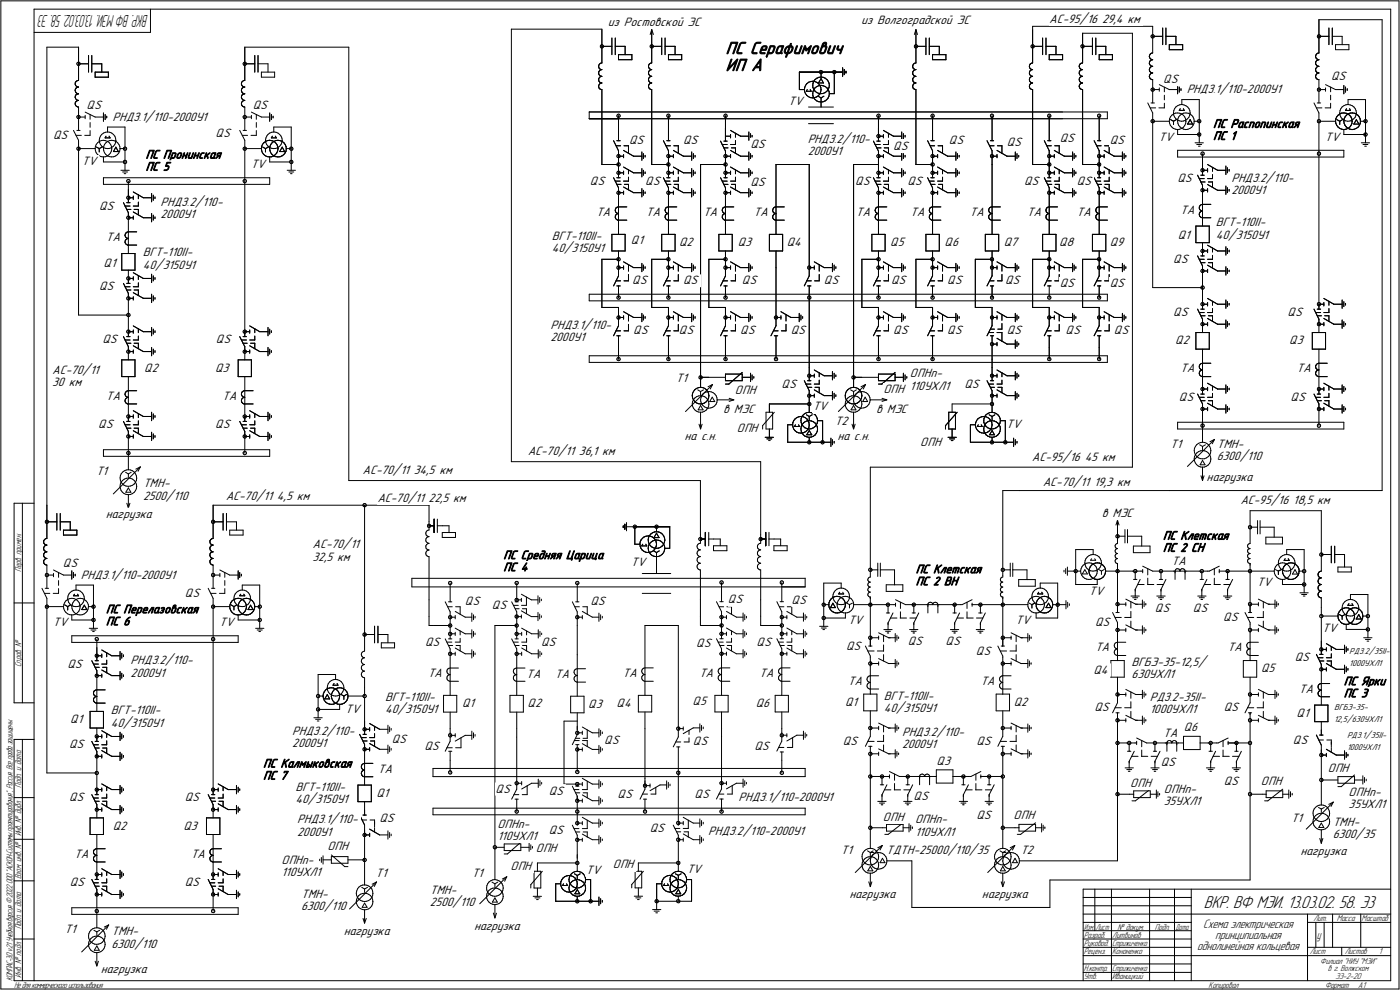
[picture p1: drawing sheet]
<svg xmlns="http://www.w3.org/2000/svg" width="842mm" height="595mm" viewBox="0 0 842 595" stroke-linecap="round" stroke-linejoin="round" font-family="sans-serif">
<defs><g id="words">
<g font-size="10.9">
<text x="436" y="32">ПС Серафимович</text>
<text x="436" y="43">ИП А</text>
<text x="724" y="546">ВКР. ВФ МЭИ. 13.03.02. 58. Э3</text>
</g>
<text font-size="10.6" x="89" y="9" transform="rotate(180 89 9)">ВКР. ВФ МЭИ. 13.03.02. 58. Э3</text>
<g font-size="7.8">
<text x="366" y="16">из Ростовской ЭС</text>
<text x="518" y="14">из Волгоградской ЭС</text>
<text x="631" y="14">АС-95/16</text>
<text x="663" y="14">29,4 км</text>
<text x="801" y="48">QS</text>
<text x="700" y="50">QS</text>
<text x="714" y="56">РНДЗ.1/110-2000У1</text>
<text x="52" y="66">QS</text>
<text x="152" y="66">QS</text>
<text x="474" y="63">TV</text>
<text x="68" y="72">РНДЗ.1/110-2000У1</text>
<text x="730" y="77">ПС Распопинская</text>
<text x="32" y="83">QS</text>
<text x="130" y="82">QS</text>
<text x="378" y="87">QS</text>
<text x="411" y="87">QS</text>
<text x="451" y="89">QS</text>
<text x="486" y="86">РНДЗ.2/110-</text>
<text x="537" y="90">QS</text>
<text x="571" y="87">QS</text>
<text x="606" y="88">QS</text>
<text x="637" y="85">QS</text>
<text x="667" y="87">QS</text>
<text x="697" y="85">TV</text>
<text x="730" y="84">ПС 1</text>
<text x="797" y="85">TV</text>
<text x="88" y="95">ПС Пронинская</text>
<text x="486" y="93">2000У1</text>
<text x="49" y="99">TV</text>
<text x="151" y="101">TV</text>
<text x="88" y="103">ПС 5</text>
<text x="355" y="111">QS</text>
<text x="388" y="111">QS</text>
<text x="451" y="112">QS</text>
<text x="514" y="111">QS</text>
<text x="546" y="111">QS</text>
<text x="616" y="111">QS</text>
<text x="648" y="111">QS</text>
<text x="708" y="109">QS</text>
<text x="741" y="109">РНДЗ.2/110-</text>
<text x="741" y="117">2000У1</text>
<text x="60" y="126">QS</text>
<text x="97" y="124">РНДЗ.2/110-</text>
<text x="97" y="131">2000У1</text>
<text x="359" y="130">TA</text>
<text x="389" y="130">TA</text>
<text x="423" y="130">TA</text>
<text x="453" y="130">TA</text>
<text x="515" y="130">TA</text>
<text x="547" y="130">TA</text>
<text x="583" y="130">TA</text>
<text x="618" y="130">TA</text>
<text x="648" y="130">TA</text>
<text x="710" y="128">TA</text>
<text x="731" y="136">ВГТ-110II-</text>
<text x="708" y="144">Q1</text>
<text x="731" y="143">40/3150У1</text>
<text x="64" y="145">TA</text>
<text x="332" y="144">ВГТ-110II-</text>
<text x="379" y="147">Q1</text>
<text x="408" y="148">Q2</text>
<text x="444" y="148">Q3</text>
<text x="473" y="148">Q4</text>
<text x="536" y="148">Q5</text>
<text x="568" y="148">Q6</text>
<text x="604" y="148">Q7</text>
<text x="637" y="148">Q8</text>
<text x="668" y="148">Q9</text>
<text x="86" y="154">ВГТ-110II-</text>
<text x="332" y="152">40/3150У1</text>
<text x="62" y="160">Q1</text>
<text x="86" y="161">40/3150У1</text>
<text x="706" y="158">QS</text>
<text x="380" y="171">QS</text>
<text x="411" y="171">QS</text>
<text x="446" y="171">QS</text>
<text x="496" y="171">QS</text>
<text x="536" y="171">QS</text>
<text x="570" y="171">QS</text>
<text x="605" y="171">QS</text>
<text x="637" y="172">QS</text>
<text x="667" y="172">QS</text>
<text x="60" y="174">QS</text>
<text x="706" y="190">QS</text>
<text x="774" y="190">QS</text>
<text x="331" y="198">РНДЗ.1/110-</text>
<text x="381" y="201">QS</text>
<text x="408" y="201">QS</text>
<text x="445" y="201">QS</text>
<text x="476" y="201">QS</text>
<text x="537" y="201">QS</text>
<text x="570" y="201">QS</text>
<text x="606" y="201">QS</text>
<text x="641" y="201">QS</text>
<text x="670" y="201">QS</text>
<text x="62" y="206">QS</text>
<text x="130" y="206">QS</text>
<text x="331" y="205">2000У1</text>
<text x="707" y="207">Q2</text>
<text x="775" y="207">Q3</text>
<text x="31" y="225">АС-70/11</text>
<text x="87" y="223">Q2</text>
<text x="129" y="223">Q3</text>
<text x="547" y="227">ОПНп-</text>
<text x="710" y="224">TA</text>
<text x="780" y="224">TA</text>
<text x="31" y="232">30 км</text>
<text x="406" y="230">T1</text>
<text x="470" y="233">QS</text>
<text x="580" y="233">QS</text>
<text x="442" y="237">ОПН</text>
<text x="531" y="236">ОПН</text>
<text x="547" y="234">110УХЛ1</text>
<text x="64" y="240">TA</text>
<text x="134" y="240">TA</text>
<text x="709" y="241">QS</text>
<text x="776" y="241">QS</text>
<text x="435" y="248">в МЭС</text>
<text x="489" y="247">TV</text>
<text x="527" y="248">в МЭС</text>
<text x="59" y="257">QS</text>
<text x="129" y="257">QS</text>
<text x="502" y="256">T2</text>
<text x="605" y="257">TV</text>
<text x="443" y="260">ОПН</text>
<text x="412" y="264">на с.н.</text>
<text x="504" y="264">на с.н.</text>
<text x="553" y="268">ОПН</text>
<text x="704" y="269">T1</text>
<text x="732" y="269">ТМН-</text>
<text x="317" y="274">АС-70/11</text>
<text x="348" y="274">36,1 км</text>
<text x="621" y="277">АС-95/16</text>
<text x="652" y="277">45 км</text>
<text x="732" y="277">6300/110</text>
<text x="58" y="286">T1</text>
<text x="218" y="285">АС-70/11</text>
<text x="249" y="285">34,5 км</text>
<text x="86" y="293">ТМН-</text>
<text x="627" y="292">АС-70/11</text>
<text x="658" y="292">19,3 км</text>
<text x="726" y="289">нагрузка</text>
<text x="86" y="300">2500/110</text>
<text x="136" y="301">АС-70/11</text>
<text x="167" y="301">4,5 км</text>
<text x="227" y="301">АС-70/11</text>
<text x="258" y="301">22,5 км</text>
<text x="746" y="303">АС-95/16</text>
<text x="778" y="303">18,5 км</text>
<text x="64" y="311">нагрузка</text>
<text x="663" y="311">в МЭС</text>
<text x="188" y="330">АС-70/11</text>
<text x="700" y="324">ПС Клетская</text>
<text x="700" y="332">ПС 2 СН</text>
<text x="38" y="341">QS</text>
<text x="188" y="337">32,5 км</text>
<text x="303" y="336">ПС Средняя Царица</text>
<text x="379" y="340">TV</text>
<text x="705" y="339">TA</text>
<text x="49" y="348">РНДЗ.1/110-2000У1</text>
<text x="303" y="343">ПС 4</text>
<text x="551" y="345">ПС Клетская</text>
<text x="551" y="352">ПС 2 ВН</text>
<text x="756" y="352">TV</text>
<text x="111" y="359">QS</text>
<text x="655" y="358">TV</text>
<text x="280" y="364">QS</text>
<text x="355" y="364">QS</text>
<text x="438" y="363">QS</text>
<text x="476" y="363">QS</text>
<text x="64" y="369">ПС Перелазовская</text>
<text x="296" y="366">QS</text>
<text x="695" y="368">QS</text>
<text x="718" y="368">QS</text>
<text x="32" y="377">TV</text>
<text x="64" y="376">ПС 6</text>
<text x="132" y="377">TV</text>
<text x="510" y="375">TV</text>
<text x="611" y="375">TV</text>
<text x="659" y="376">QS</text>
<text x="736" y="373">QS</text>
<text x="795" y="380">TV</text>
<text x="256" y="388">QS</text>
<text x="325" y="388">QS</text>
<text x="419" y="389">QS</text>
<text x="455" y="388">QS</text>
<text x="546" y="388">QS</text>
<text x="569" y="388">QS</text>
<text x="509" y="390">QS</text>
<text x="587" y="393">QS</text>
<text x="659" y="392">TA</text>
<text x="738" y="392">TA</text>
<text x="41" y="401">QS</text>
<text x="79" y="399">РНДЗ.2/110-</text>
<text x="681" y="400">ВГБЭ-35-12,5/</text>
<text x="779" y="397">QS</text>
<text x="79" y="407">2000У1</text>
<text x="257" y="407">TA</text>
<text x="317" y="408">TA</text>
<text x="334" y="408">TA</text>
<text x="374" y="407">TA</text>
<text x="420" y="407">TA</text>
<text x="457" y="407">TA</text>
<text x="658" y="405">Q4</text>
<text x="681" y="407">630УХЛ1</text>
<text x="759" y="404">Q5</text>
<text x="510" y="412">TA</text>
<text x="590" y="412">TA</text>
<text x="808" y="412">ПС Ярки</text>
<text x="781" y="416">TA</text>
<text x="808" y="419">ПС 3</text>
<text x="232" y="421">ВГТ-110II-</text>
<text x="278" y="425">Q1</text>
<text x="317" y="425">Q2</text>
<text x="354" y="426">Q3</text>
<text x="371" y="425">Q4</text>
<text x="417" y="424">Q5</text>
<text x="455" y="425">Q6</text>
<text x="508" y="424">Q1</text>
<text x="532" y="421">ВГТ-110II-</text>
<text x="610" y="424">Q2</text>
<text x="692" y="421">РДЗ.2-35II-</text>
<text x="67" y="429">ВГТ-110II-</text>
<text x="208" y="429">TV</text>
<text x="232" y="429">40/3150У1</text>
<text x="532" y="428">40/3150У1</text>
<text x="658" y="427">QS</text>
<text x="692" y="429">1000УХЛ1</text>
<text x="736" y="428">QS</text>
<text x="780" y="431">Q1</text>
<text x="42" y="435">Q1</text>
<text x="67" y="437">40/3150У1</text>
<text x="176" y="442">РНДЗ.2/110-</text>
<text x="543" y="442">РНДЗ.2/110-</text>
<text x="700" y="443">TA</text>
<text x="712" y="439">Q6</text>
<text x="42" y="450">QS</text>
<text x="176" y="449">2000У1</text>
<text x="236" y="447">QS</text>
<text x="363" y="447">QS</text>
<text x="417" y="448">QS</text>
<text x="507" y="448">QS</text>
<text x="543" y="450">2000У1</text>
<text x="587" y="448">QS</text>
<text x="778" y="447">QS</text>
<text x="255" y="451">QS</text>
<text x="454" y="451">QS</text>
<text x="158" y="461">ПС Калмыковская</text>
<text x="563" y="460">Q3</text>
<text x="698" y="461">QS</text>
<text x="227" y="464">TA</text>
<text x="799" y="464">ОПН</text>
<text x="158" y="469">ПС 7</text>
<text x="680" y="473">ОПН</text>
<text x="736" y="472">QS</text>
<text x="758" y="472">ОПН</text>
<text x="178" y="475">ВГТ-110II-</text>
<text x="226" y="479">Q1</text>
<text x="298" y="476">QS</text>
<text x="330" y="478">QS</text>
<text x="371" y="479">QS</text>
<text x="418" y="479">QS</text>
<text x="700" y="477">ОПНп-</text>
<text x="811" y="479">ОПНп-</text>
<text x="42" y="482">QS</text>
<text x="111" y="482">QS</text>
<text x="178" y="483">40/3150У1</text>
<text x="444" y="481">РНДЗ.1/110-2000У1</text>
<text x="550" y="481">QS</text>
<text x="700" y="484">35УХЛ1</text>
<text x="811" y="486">35УХЛ1</text>
<text x="179" y="495">РНДЗ.1/110-</text>
<text x="228" y="494">QS</text>
<text x="299" y="498">ОПНп-</text>
<text x="531" y="493">ОПН</text>
<text x="550" y="495">ОПНп-</text>
<text x="587" y="492">QS</text>
<text x="610" y="492">ОПН</text>
<text x="777" y="494">T1</text>
<text x="802" y="497">ТМН-</text>
<text x="68" y="499">Q2</text>
<text x="110" y="499">Q3</text>
<text x="179" y="502">2000У1</text>
<text x="330" y="501">QS</text>
<text x="391" y="500">QS</text>
<text x="426" y="502">РНДЗ.2/110-2000У1</text>
<text x="550" y="502">110УХЛ1</text>
<text x="802" y="504">6300/35</text>
<text x="299" y="505">110УХЛ1</text>
<text x="45" y="516">TA</text>
<text x="115" y="516">TA</text>
<text x="197" y="511">ОПН</text>
<text x="322" y="512">ОПН</text>
<text x="506" y="514">T1</text>
<text x="533" y="513">ТДТН-25000/110/35</text>
<text x="614" y="514">T2</text>
<text x="782" y="514">нагрузка</text>
<text x="169" y="519">ОПНп-</text>
<text x="169" y="527">110УХЛ1</text>
<text x="226" y="527">T1</text>
<text x="284" y="527">T1</text>
<text x="307" y="523">ОПН</text>
<text x="352" y="525">TV</text>
<text x="369" y="522">ОПН</text>
<text x="413" y="525">TV</text>
<text x="42" y="533">QS</text>
<text x="111" y="533">QS</text>
<text x="181" y="540">ТМН-</text>
<text x="258" y="537">ТМН-</text>
<text x="511" y="540">нагрузка</text>
<text x="591" y="540">нагрузка</text>
<text x="258" y="545">2500/110</text>
<text x="181" y="547">6300/110</text>
<text x="39" y="561">T1</text>
<text x="67" y="562">ТМН-</text>
<text x="207" y="562">нагрузка</text>
<text x="285" y="559">нагрузка</text>
<text x="724" y="558">Схема электрическая</text>
<text x="67" y="570">6300/110</text>
<text x="731" y="565">принципиальная</text>
<text x="720" y="571">однолинейная кольцевая</text>
<text x="61" y="585">нагрузка</text>
</g>
<text font-size="7.6" x="792" y="565">у</text>
<g font-size="5.4">
<text x="13" y="344" transform="rotate(-90 13 344)">Перв. примен.</text>
<text x="812" y="393">РДЗ.2/35II-</text>
<text x="13" y="401" transform="rotate(-90 13 401)">Справ. №</text>
<text x="812" y="400">1000УХЛ1</text>
<text x="802" y="427">ВГБЭ-35-</text>
<text x="802" y="434">12,5/630УХЛ1</text>
<text x="810" y="444">РДЗ.1/35II-</text>
<text x="810" y="451">1000УХЛ1</text>
<text x="13" y="474" transform="rotate(-90 13 474)">Подп. и дата</text>
<text x="13" y="503" transform="rotate(-90 13 503)">Инв. № дубл.</text>
<text x="13" y="529" transform="rotate(-90 13 529)">Взам. инв. №</text>
<text x="790" y="554">Лит.</text>
<text x="804" y="554">Масса</text>
<text x="819" y="554">Масштаб</text>
<text x="13" y="559" transform="rotate(-90 13 559)">Подп. и дата</text>
<text x="652" y="564">Разраб.</text>
<text x="669" y="564">Литвинов</text>
<text x="672" y="559">№ докум.</text>
<text x="695" y="559">Подп.</text>
<text x="652" y="569">Руковод.</text>
<text x="669" y="569">Стрижиченко</text>
<text x="652" y="574">Реценз.</text>
<text x="669" y="574">Кононенко</text>
<text x="788" y="574">Лист</text>
<text x="809" y="574">Листов</text>
<text x="829" y="574">1</text>
<text x="794" y="579">Филиал &quot;НИУ &quot;МЭИ&quot;</text>
<text x="13" y="588" transform="rotate(-90 13 588)">Инв. № подл.</text>
<text x="652" y="584">Н.контр.</text>
<text x="669" y="584">Стрижиченко</text>
<text x="799" y="584">в г. Волжском</text>
<text x="7" y="590" transform="rotate(-90 7 590)">КОМПАС-3Dv21 Учебнаяверсия©2022ООО&quot;АСКОН-Системыпроектирования&quot;, Россия. Всеправазащищены.</text>
<text x="8" y="594">Недлякоммерческогоиспользования</text>
<text x="652" y="589">Утв.</text>
<text x="669" y="589">Иваницкий</text>
<text x="727" y="594">Копировал</text>
<text x="797" y="594">Формат</text>
<text x="803" y="588">ЭЭ-2-20</text>
<text x="817" y="594">A1</text>
</g>
<g font-size="5.3">
<text x="652" y="559">Изм.</text>
<text x="659" y="559">Лист</text>
<text x="707" y="559">Дата</text>
</g>
</g></defs>
<g fill="none" stroke="#000" stroke-width=".6">
<path d="M1 1v594zM1 1h841zM20 6v584zM20 6h817zM20 19h71zM91 6v13zM308 18h54zM308 18v260zM362 18v20zM392 18v20zM392 18l1 3zM392 18l-1 3z"/>
<path d="M551 18v20zM551 18l1 3zM551 18l-1 3zM621 18v20zM621 16v22zM621 16h72zM651 20v18zM651 20h30zM681 20v261zM693 16v16zM699 17v10zM701 17v10z"/>
<path d="M793 12v20zM793 12h38zM799 17v10zM801 17v10zM831 12v283zM837 6v584zM842 1v594zM28 28h19zM28 28v276zM46 38v1zM46 39h1zM46 38l1-1z"/>
<path d="M46 38h.1M47 39h.1M47 37h1zM47 39h1zM47 28v20zM47 38h6zM48 37v1zM48 38h.1M48 39h.1M48 38v1zM53 33v10zM55 33v10z"/>
<path d="M55 38h6zM61 38v5zM146 38v1zM146 39h1zM147 38v-1zM147 38h-1zM147 39h.1M147 37h1zM147 39h1zM147 28v20zM147 38h6zM147 28h63z"/>
<path d="M148 37v1zM148 38h.1M148 39h.1M148 38v1zM153 33v10zM155 33v10zM155 38h6zM161 38v5zM210 28v261zM360 39v1zM361 39v-1zM361 39h-1z"/>
<path d="M361 28h.1M361 28v1zM361 38h1zM361 27h1zM361 27v1zM361 29h1zM362 27h.1M362 28h6zM362 29h1zM362 27h1zM363 29v-1zM363 27v1z"/>
<path d="M363 28h.1M368 23v10zM370 23v10zM370 28h6zM372 36h8zM372 33h8zM372 33v3zM376 28v5zM380 33v3zM390 39v1zM391 39v-1zM391 39h-1z"/>
<path d="M391 28h.1M391 28v1zM391 38h1zM391 27h1zM391 27v1zM391 29h1zM392 27h.1M392 28h6zM392 29h1zM392 27h1zM393 27v1zM393 28v1z"/>
<path d="M393 28h.1M398 23v10zM400 23v10zM400 28h6zM402 36h8zM402 33h8zM402 33v3zM406 28v5zM410 33v3zM549 39v1zM549 39l1-1zM549 39h.1"/>
<path d="M550 28h.1M550 28v1zM550 38h1zM550 27h1zM550 27v1zM550 29h1zM551 27h.1M551 28h6zM551 29h.1M551 27h1zM551 29l1-1zM552 27v1z"/>
<path d="M552 28h.1M557 23v10zM559 23v10zM559 28h6zM561 36h8zM561 33h8zM561 33v3zM565 28v5zM569 33v3zM619 39v1zM620 39v-1zM620 39h-1z"/>
<path d="M620 28h.1M620 28l1 1zM620 38h1zM620 27h1zM620 27v1zM621 29h.1M621 27h1zM621 28h6zM621 29h1zM622 27h.1M622 29v-1zM622 27v1z"/>
<path d="M622 28h.1M627 23v10zM629 23v10zM629 28h6zM631 36h8zM631 33h8zM631 33v3zM635 28v5zM639 33v3zM649 39v1zM650 39v-1zM650 39h-1z"/>
<path d="M650 28h.1M650 28l1 1zM650 38h1zM650 27h1zM650 27v1zM651 29h.1M651 27h1zM651 29h1zM651 28h6zM652 27h.1M652 27v1zM652 28v1z"/>
<path d="M652 28h.1M657 23v10zM659 23v10zM659 28h6zM661 36h8zM661 33h8zM661 33v3zM665 28v5zM669 33v3zM691 34l1 1zM691 38l1 1zM691 33v1z"/>
<path d="M691 37v1zM692 35h.1M692 39h.1M692 33v-1zM692 33h-1zM692 36h.1M692 36l-1 1zM692 35l1 1zM692 39l1 1zM692 22h.1M692 22l1 1zM692 32h1z"/>
<path d="M692 36h1zM693 21h.1M693 21l-1 1zM693 23h.1M693 36h.1M693 40h.1M693 21h1zM693 23h1zM693 22h6zM694 21h.1M694 23v-1zM694 21v1z"/>
<path d="M694 22h.1M701 22h6zM703 30h8zM703 27h8zM703 27v3zM707 22v5zM711 27v3zM791 34l1 1zM791 38l1 1zM791 33v1zM791 37v1zM792 35h.1"/>
<path d="M792 39h.1M792 33l1-1zM792 33h-1zM792 36h1zM792 36l-1 1zM792 35l1 1zM792 39l1 1zM792 22h.1M792 22l1 1zM793 32h.1M793 36h.1M793 21h.1"/>
<path d="M793 21l-1 1zM793 23h.1M793 40h.1M793 21h1zM793 22h6zM793 23h1zM794 21h.1M794 21v1zM794 22v1zM794 22h.1M801 22h6zM803 30h8z"/>
<path d="M803 27h8zM803 27v3zM807 22v5zM811 27v3zM45 59h.1M45 51h.1M45 55h.1M45 58v1zM45 50v1zM45 54v1zM45 59l1 1zM45 51l1 1z"/>
<path d="M45 55l1 1zM46 57h.1M46 57l-1 1zM46 49h.1M46 49l-1 1zM46 53v-1zM46 53l-1 1zM46 60h1zM46 52h1zM46 56h1zM46 57l1-1zM46 49l1-1z"/>
<path d="M47 52h.1M47 56h.1M57 46h8zM57 43h8zM57 43v3zM65 43v3zM145 59h.1M145 51h.1M145 55h.1M145 58v1zM145 50v1zM145 54v1z"/>
<path d="M145 59l1 1zM145 51l1 1zM145 55l1 1zM146 57h.1M146 57l-1 1zM146 49h.1M146 49l-1 1zM146 53v-1zM146 53l-1 1zM146 60h1zM146 52h1zM146 56h1z"/>
<path d="M146 57l1-1zM146 49l1-1zM147 52h.1M147 56h.1M157 46h8zM157 43h8zM157 43v3zM165 43v3zM360 48v1zM360 52v1zM360 40v1zM360 44v1z"/>
<path d="M360 47v1zM360 51v1zM360 43v1zM360 49h1zM360 53h1zM360 41h1zM360 45h1zM361 46h.1M361 46l-1 1zM361 51v-1zM361 51h-1zM361 43v-1z"/>
<path d="M361 43h-1zM361 49l1 1zM361 53l1 1zM361 41l1 1zM361 45l1 1zM361 46h1zM361 50h1zM361 42h1zM362 50h.1M362 54h.1M362 42h.1M362 46h.1"/>
<path d="M362 54v45zM390 48v1zM390 52v1zM390 40v1zM390 44v1zM390 47v1zM390 51v1zM390 43v1zM390 49h1zM390 53h1zM390 41h1zM390 45h1z"/>
<path d="M391 46h.1M391 46l-1 1zM391 51v-1zM391 51h-1zM391 43v-1zM391 43h-1zM391 49v1zM391 53v1zM391 41v1zM391 45v1zM391 46h1zM391 50h1z"/>
<path d="M391 42h1zM391 54h1zM392 54v45zM481 43h21zM481 54h3zM481 43v11zM484 54v1zM484 55v1zM484 52v2zM484 56l1 1zM485 51l-1 1zM485 55h3z"/>
<path d="M485 57l1 1zM485 50l1-1zM485 50v1zM486 54l-1 1zM486 58l1 1zM486 49h2zM487 54l1 1zM487 59h2zM488 49h1zM489 59h1zM489 51v2zM489 56v2z"/>
<path d="M489 49h1zM489 53v1zM489 58v1zM489 50v1zM489 55v1zM489 54l1 1zM489 59l1 1zM490 49l-1 1zM490 54l-1 1zM490 59l1-1zM490 49l1 1zM490 55l1 1z"/>
<path d="M490 60l1 1zM490 48l1-1zM490 48v1zM490 53l1-1zM490 53v1zM491 56h1zM491 58l1-1zM491 50h1zM491 47l2-1zM491 52l2-1zM492 58l2 1zM492 50l1 1z"/>
<path d="M492 50h3zM492 56h2zM493 46h1zM493 51h1zM493 43v1zM493 44h.1M493 56l-1 1zM493 43l1-1zM493 43h.1M493 51l1 2zM493 44h1zM494 55l-1 1z"/>
<path d="M494 42h.1M494 56h1zM494 53v1zM494 44h.1M494 46h1zM494 51l1 1zM494 54v1zM494 54h.1M494 43v3zM494 59v2zM494 59l2-1zM494 47l1 3z"/>
<path d="M494 47l-2 3zM494 42l1 1zM495 43h.1M495 44h-1zM495 43v1zM495 56h1zM495 46l1 1zM495 52h1zM496 56l1-1zM496 47l1 1zM496 52l1 1zM497 48l1 1z"/>
<path d="M497 53l1 1zM498 54l-1 1zM498 59l-1 1zM498 49l1 1zM498 54l1 1zM499 53l-1 1zM499 58l-1 1zM499 50v1zM499 55v1zM499 51v2zM499 51h.1M499 56v2z"/>
<path d="M499 56h.1M499 56h3zM501 43v1zM501 44h.1M501 43l1-1zM501 43h.1M501 44h1zM502 42h.1M502 43h5zM502 43v13zM502 44h.1M502 42l1 1z"/>
<path d="M503 43h.1M503 44h-1zM503 43v1zM507 41v5zM508 42v3zM509 43v1zM549 48v1zM549 52v1zM549 40v1zM549 44v1zM549 47v1zM549 51v1z"/>
<path d="M549 43v1zM549 49h1zM549 53h1zM549 41h1zM549 45h1zM549 46h1zM549 46v1zM549 51l1-1zM549 51h.1M549 43l1-1zM549 43h.1M550 49v1z"/>
<path d="M550 53v1zM550 41v1zM550 45v1zM550 46h1zM550 50h1zM550 42h1zM550 54h1zM551 54v45zM619 48v1zM619 52v1zM619 40v1zM619 44v1z"/>
<path d="M619 47v1zM619 51v1zM619 43v1zM619 49h1zM619 53h1zM619 41h1zM619 45h1zM620 46h.1M620 46l-1 1zM620 51v-1zM620 51h-1zM620 43v-1z"/>
<path d="M620 43h-1zM620 49l1 1zM620 53l1 1zM620 41l1 1zM620 45l1 1zM620 46h1zM620 50h1zM620 42h1zM621 50h.1M621 54h.1M621 42h.1M621 46h.1"/>
<path d="M621 54v45zM649 48v1zM649 52v1zM649 40v1zM649 44v1zM649 47v1zM649 51v1zM649 43v1zM649 49h1zM649 53h1zM649 41h1zM649 45h1z"/>
<path d="M650 46h.1M650 46l-1 1zM650 51v-1zM650 51h-1zM650 43v-1zM650 43h-1zM650 49l1 1zM650 53l1 1zM650 41l1 1zM650 45l1 1zM650 46h1zM650 50h1z"/>
<path d="M650 42h1zM651 50h.1M651 54h.1M651 42h.1M651 46h.1M651 54v45zM691 42l1 1zM691 46l1 1zM691 41v1zM691 45v1zM692 43h.1M692 47h.1"/>
<path d="M692 40h.1M692 40l-1 1zM692 45v-1zM692 45h-1zM692 43l1 1zM692 47l1 1zM692 54h.1M692 54l1 1zM692 40h1zM692 44h1zM693 53h.1M693 53l-1 1z"/>
<path d="M693 55h.1M693 44h.1M693 48h.1M693 53h1zM693 55h1zM693 54v8zM693 54h4zM693 48v6zM694 53h.1M694 55v-1zM694 53v1zM694 54h.1"/>
<path d="M697 53v2zM697 51l6 3zM700 57v3zM700 52v3zM703 54h5zM708 51v5zM709 52v3zM710 53v1zM711 60v3zM711 60h10zM721 60v21zM791 42l1 1z"/>
<path d="M791 46l1 1zM791 41v1zM791 45v1zM792 43h.1M792 47h.1M792 40h1zM792 40l-1 1zM792 45l1-1zM792 45h-1zM792 43l1 1zM792 47l1 1zM792 54h.1"/>
<path d="M792 54l1 1zM793 44h.1M793 53h.1M793 53l-1 1zM793 55h.1M793 48h.1M793 53h1zM793 54v8zM793 54h4zM793 55h1zM793 48v6zM794 53h.1"/>
<path d="M794 53v1zM794 54v1zM794 54h.1M797 53v2zM797 51l6 3zM800 57v3zM800 52v3zM803 54h5zM808 51v5zM809 52v3zM810 53v1zM811 60v3z"/>
<path d="M811 60h10zM821 60v21zM44 78l3 6zM45 62v1zM45 62h.1M45 63l1 1zM46 61h.1M46 61l-1 1zM46 64h1zM46 78h2zM46 70v1zM46 71h1z"/>
<path d="M46 61l1-1zM46 70l1-1zM46 70h.1M47 71h.1M47 60h.1M47 64h.1M47 69h1zM47 71h1zM47 70v8zM47 70h4zM47 64v6zM48 69v1z"/>
<path d="M48 70h.1M48 71h.1M48 70v1zM51 69v2zM51 67l6 3zM54 78v3zM54 74v3zM54 69v3zM57 70h5zM62 68v5zM63 69v3zM63 80l2-1z"/>
<path d="M64 70v1zM65 76v3zM65 76h10zM65 79l1 1zM66 80h1zM75 76v21zM144 78l3 6zM145 62v1zM145 62h.1M145 63l1 1zM146 61h.1M146 61l-1 1z"/>
<path d="M146 64h1zM146 78h2zM146 70v1zM146 71h1zM146 61l1-1zM147 70v-1zM147 70h-1zM147 71h.1M147 60h.1M147 64h.1M147 69h1zM147 71h1z"/>
<path d="M147 70v8zM147 70h4zM147 64v6zM148 69v1zM148 70h.1M148 71h.1M148 70v1zM151 69v2zM151 67l6 3zM154 78v3zM154 74v3zM154 69v3z"/>
<path d="M157 70h5zM162 68v5zM163 69v3zM163 80l2-1zM164 70v1zM165 76v3zM165 76h10zM165 79l1 1zM166 80h1zM175 76v21zM354 67h285zM354 71h285z"/>
<path d="M354 67h312zM354 71h312zM354 71h18zM354 67v4zM371 69v1zM371 70h.1M371 69h1zM371 69h.1M371 70l1 1zM372 69h.1M372 70v15zM372 71l1-1z"/>
<path d="M372 69h1zM373 69v1zM373 70h.1M401 69v1zM401 70h.1M401 69h1zM401 69h.1M401 70l1 1zM402 69h.1M402 71l1-1zM402 70v15zM402 69h1z"/>
<path d="M403 69v1zM403 70h.1M435 69v1zM435 70h1zM436 69h.1M436 69h-1zM436 70v1zM436 69h1zM436 70v15zM436 77v5zM436 71l1-1zM437 69h.1"/>
<path d="M437 69v1zM437 70h.1M439 78l6 4zM450 79v5zM486 64h15zM486 74h15zM491 61h1zM492 61h2zM494 61h1zM494 61v3zM495 61h1zM496 61l1-1z"/>
<path d="M527 69v1zM527 70h1zM528 69h.1M528 69h-1zM528 70v1zM528 69h1zM528 71l1-1zM528 70v15zM528 77v5zM529 69h.1M529 69v1zM529 70h.1"/>
<path d="M531 78l6 4zM542 79v5zM560 69v1zM560 70h.1M560 69h1zM560 69h.1M560 70l1 1zM561 69h.1M561 70v15zM561 71v-1zM561 69h1zM561 70h1z"/>
<path d="M562 69v1zM562 70h.1M596 69v1zM596 70h.1M596 69h.1M596 70l1 1zM596 69h1zM597 71v-1zM597 70v15zM597 69h.1M597 69l1 1zM598 70h-1z"/>
<path d="M598 70h.1M630 69v1zM630 70h1zM630 69h1zM630 69h.1M631 70v1zM631 69h1zM631 70v15zM631 71l1-1zM632 69h.1M632 70h.1M632 69v1z"/>
<path d="M660 69v1zM660 70h1zM660 69h1zM660 69h.1M661 70v1zM661 69h1zM661 71l1-1zM661 70v15zM662 69h.1M662 69v1zM662 70h.1M666 67v4z"/>
<path d="M690 62l3 6zM692 65h3zM692 62h2zM692 73h.1M692 73l1 1zM693 72h.1M693 72l-1 1zM693 74h.1M693 72h1zM693 74h1zM693 73v100zM693 73h10z"/>
<path d="M693 68v5zM694 72h.1M694 74v-1zM694 72v1zM694 73h.1M697 65h3zM700 62v3zM703 73v1zM703 71v2zM703 74l1 1zM704 75l1 1zM704 70l-1 1z"/>
<path d="M704 72l2 1zM705 76l1 1zM705 69l1-1zM705 69l-1 1zM706 77l1 1zM706 68h1zM706 68v1zM706 73v2zM706 73l2-1zM706 69v1zM706 66v2zM706 70l1 1z"/>
<path d="M707 65l-1 1zM707 78h1zM707 68h1zM707 71l1 1zM707 64l1-1zM707 64v1zM708 78h2zM708 72l1 1zM708 73v1zM708 78v3zM708 68h2zM708 63h2z"/>
<path d="M708 71v2zM708 74l1 1zM709 75l1 1zM709 70l-1 1zM709 66h3zM709 73h2zM710 78l1-1zM710 63h1zM710 68l1 1zM710 76l1 1zM710 69l1-1zM710 69l-1 1z"/>
<path d="M710 65l-1 1zM711 77h1zM711 73h1zM711 77l1 1zM711 68h1zM711 69h1zM711 63h1zM712 65v1zM712 69l1 1zM712 78h1zM712 73l1-1zM712 68h1z"/>
<path d="M712 63l1 1zM713 76l-1 1zM713 70v2zM713 72v1zM713 74v2zM713 78h2zM713 72l1-1zM713 73v1zM713 73h.1M713 64h1zM713 68h2zM714 75h3z"/>
<path d="M714 64l1 1zM715 78l1-1zM715 68l1 1zM715 71h-1zM715 65l1 2zM716 69l-1 2zM716 77h1zM716 67v1zM716 69h1zM716 68v1zM716 68h.1M716 72l1 3z"/>
<path d="M716 72l-2 3zM717 69l1 1zM718 76l-1 1zM718 70v2zM718 72v1zM718 74v2zM718 73v1zM718 73h.1M718 73h3zM720 73h.1M720 73l1 1zM721 72h.1"/>
<path d="M721 72l-1 1zM721 74h.1M721 72h1zM721 80h1zM721 74h1zM722 72h.1M722 80h.1M722 72v1zM722 73v1zM722 73h.1M790 62l3 6zM792 65h3z"/>
<path d="M792 62h2zM792 73h.1M792 73l1 1zM793 72h.1M793 72l-1 1zM793 74h.1M793 72h1zM793 73v19zM793 73h10zM793 68v5zM793 74h1zM794 72h.1"/>
<path d="M794 74v-1zM794 72v1zM794 73h.1M797 65h3zM800 62v3zM803 73v1zM803 71v2zM803 74l1 1zM804 70l-1 1zM804 75l1 1zM804 72l2 1zM805 76l1 1z"/>
<path d="M805 69l1-1zM805 69l-1 1zM806 77l1 1zM806 68h1zM806 68v1zM806 73v2zM806 73l2-1zM806 69v1zM806 66v2zM806 70l1 1zM807 65l-1 1zM807 78h1z"/>
<path d="M807 68h1zM807 71l1 1zM807 64l1-1zM807 64v1zM808 78h1zM808 72l1 1zM808 73v1zM808 78v3zM808 68h2zM808 63h2zM808 71v2zM808 74l1 1z"/>
<path d="M809 75l1 1zM809 70l-1 1zM809 66h3zM809 73h2zM809 78l2-1zM810 63h1zM810 68l1 1zM810 76l1 1zM810 69l1-1zM810 69l-1 1zM810 65l-1 1zM811 77h1z"/>
<path d="M811 73h1zM811 77l1 1zM811 68h1zM811 69h1zM811 63h1zM812 65v1zM812 69l1 1zM812 78h1zM812 73l1-1zM812 68h1zM812 63l1 1zM813 76l-1 1z"/>
<path d="M813 70v2zM813 72v1zM813 74v2zM813 78h1zM813 72l1-1zM813 73v1zM813 73h.1M813 68h2zM813 64h1zM814 75h3zM814 64l1 1zM814 78l2-1z"/>
<path d="M815 68l1 1zM815 71h-1zM815 65l1 2zM816 69l-1 2zM816 77h1zM816 67v1zM816 69h1zM816 68v1zM816 68h.1M816 72l1 3zM816 72l-2 3zM817 69l1 1z"/>
<path d="M818 70v2zM818 76l-1 1zM818 72v1zM818 74v2zM818 73v1zM818 73h.1M818 73h3zM820 73h.1M820 73l1 1zM821 72h.1M821 72l-1 1zM821 74h.1"/>
<path d="M821 72h1zM821 80h1zM821 74h1zM822 72h.1M822 80h.1M822 72v1zM822 73v1zM822 73h.1M46 81h3zM46 89v1zM46 90h1zM46 89l1-1z"/>
<path d="M46 89h.1M47 90h.1M47 88h1zM47 90h1zM47 89v100zM47 89h10zM47 84v5zM48 88v1zM48 89h.1M48 90h.1M48 89v1zM51 81h3z"/>
<path d="M57 89v2zM57 88v1zM57 91l1 1zM58 92l1 1zM58 87l-1 1zM58 88l2 1zM59 93l1 1zM59 86l1-1zM59 86l-1 1zM60 94h1zM60 84v2zM60 89v2z"/>
<path d="M60 89l1-1zM60 85l1-1zM60 86v1zM60 83v1zM60 87l1 1zM60 82v1zM61 94h1zM61 84h1zM61 88l1 1zM61 81l1-1zM61 81l-1 1zM62 94h1z"/>
<path d="M62 89h1zM62 89v2zM62 84l1 1zM62 80h1zM62 94v3zM62 97h13zM62 88v1zM62 91l1 1zM63 92l1 1zM63 87l-1 1zM63 83h3zM63 89h2z"/>
<path d="M63 94h2zM63 85h2zM64 93l1 1zM64 86l1-1zM64 86l-1 1zM64 82l-1 1zM65 94h1zM65 94l1-1zM65 89h1zM65 85l1-1zM65 85l1 1zM66 82v1z"/>
<path d="M66 94h1zM66 86l1 1zM66 89h1zM66 84h1zM66 92v1zM67 87v1zM67 91l-1 1zM67 94h1zM67 88v1zM67 89l1-1zM67 84l2 1zM67 89v2z"/>
<path d="M67 89h.1M67 80l1 1zM68 81l1 1zM68 91h3zM68 94h2zM69 85h1zM69 87l-1 1zM69 82l1 1zM70 83v1zM70 86l-1 1zM70 94l1-1zM70 84v2z"/>
<path d="M70 84h.1M70 88l1 3zM70 88l-2 3zM70 85l1 1zM71 86l1 1zM71 92v1zM72 87v1zM72 91l-1 1zM72 88v1zM72 89v2zM72 89h.1M72 89h3z"/>
<path d="M74 89v1zM74 90h1zM74 97v1zM74 98h1zM75 89v-1zM75 89h-1zM75 97v-1zM75 97h-1zM75 90h.1M75 98h.1M75 88h1zM75 96h1z"/>
<path d="M75 90h1zM75 98h1zM75 97v5zM76 88v1zM76 96v1zM76 90h.1M76 98h.1M76 89h.1M76 97h.1M76 89v1zM76 97v1zM146 81h3z"/>
<path d="M146 89v1zM146 90h1zM147 89v-1zM147 89h-1zM147 90h.1M147 88h1zM147 90h1zM147 89v20zM147 89h10zM147 84v5zM148 88v1zM148 89h.1"/>
<path d="M148 90h.1M148 89v1zM151 81h3zM157 89v2zM157 88v1zM157 91l1 1zM158 92l1 1zM158 87l-1 1zM158 88l2 1zM159 93l1 1zM159 86l1-1zM159 86l-1 1z"/>
<path d="M160 94h1zM160 84v2zM160 89v2zM160 89l1-1zM160 85l1-1zM160 86v1zM160 83v1zM160 87l1 1zM160 82v1zM161 94h1zM161 84h1zM161 88l1 1z"/>
<path d="M161 81l1-1zM161 81l-1 1zM162 94h1zM162 89h1zM162 89v2zM162 84l2 1zM162 80h1zM162 94v3zM162 97h13zM162 88v1zM162 91l1 1zM163 92l1 1z"/>
<path d="M163 87l-1 1zM163 83h3zM163 89h2zM163 94h2zM164 93l1 1zM164 85h1zM164 86l1-1zM164 86l-1 1zM164 82l-1 1zM165 94h1zM165 94l1-1zM165 89h1z"/>
<path d="M165 85l1-1zM165 85l1 1zM166 82v1zM166 94h1zM166 86l1 1zM166 89h1zM166 84h1zM166 92v1zM167 87v1zM167 91l-1 1zM167 88v1zM167 94h1z"/>
<path d="M167 89l1-1zM167 84l2 1zM167 89v2zM167 89h.1M167 80l1 1zM168 81l1 1zM168 91h3zM168 94h2zM169 85h1zM169 87l-1 1zM169 82l1 1zM170 86l-1 1z"/>
<path d="M170 94l1-1zM170 83v1zM170 84v2zM170 85l1 1zM170 84h.1M170 88l1 3zM170 88l-2 3zM171 86l1 1zM171 92v1zM172 87v1zM172 88v1zM172 91l-1 1z"/>
<path d="M172 89v2zM172 89h.1M172 89h3zM174 89v1zM174 90h1zM174 97v1zM174 98h1zM174 89l1-1zM174 89h.1M174 97l1-1zM174 97h.1M175 90h.1"/>
<path d="M175 98h.1M175 88h1zM175 96h1zM175 90h1zM175 98h1zM175 97v5zM176 88v1zM176 96v1zM176 89h.1M176 97h.1M176 90h.1M176 98h.1"/>
<path d="M176 89v1zM176 97v1zM362 99h10zM369 85l3 6zM371 88h2zM371 85h2zM371 94h.1M371 94v1zM371 99h.1M371 99v1zM371 93h1zM371 93v1z"/>
<path d="M371 98h1zM371 98v1zM371 95h1zM371 100h1zM372 93h.1M372 98h.1M372 91v3zM372 94h3zM372 94v5zM372 99v5zM372 95h1zM372 100h1z"/>
<path d="M372 93h1zM372 98h1zM373 95v-1zM373 100v-1zM373 93v1zM373 98v1zM373 94h.1M373 99h.1M375 90l6 4zM375 93v2zM375 88h3zM378 88v4z"/>
<path d="M381 94h5zM386 91v5zM387 92v3zM388 93v1zM392 99h10zM399 85l3 6zM401 88h2zM401 85h2zM401 99h.1M401 94h.1M401 99v1zM401 94v1z"/>
<path d="M401 98h1zM401 98v1zM401 93h1zM401 93v1zM401 100h1zM401 95h1zM402 98h.1M402 93h.1M402 100h1zM402 95h1zM402 91v3zM402 94h3z"/>
<path d="M402 94v5zM402 99v5zM402 98h1zM402 93h1zM403 98v1zM403 93v1zM403 99v1zM403 94v1zM403 99h.1M403 94h.1M405 90l6 4zM405 93v2z"/>
<path d="M405 88h3zM408 88v4zM411 94h5zM416 91v5zM417 92v3zM418 93v1zM421 99h15zM421 99v134zM433 85l3 6zM434 87h3zM435 85h2zM435 89h3z"/>
<path d="M435 94h.1M435 94l1 1zM435 99h.1M435 99l1 1zM436 93h.1M436 93l-1 1zM436 98h.1M436 98l-1 1zM436 95h.1M436 100h.1M436 93h1zM436 98h1z"/>
<path d="M436 94v5zM436 99v5zM436 82h3zM436 82v3zM436 91v3zM436 94h3zM436 95h1zM436 100h1zM437 93h.1M437 98h.1M437 93v1zM437 98v1z"/>
<path d="M437 94v1zM437 99v1zM437 94h.1M437 99h.1M439 81v2zM439 90l6 4zM439 93v2zM439 87h3zM440 89h2zM442 89v3zM442 84v3zM442 80v2z"/>
<path d="M445 82h5zM445 94h5zM450 91v5zM451 80v3zM451 92v3zM452 81v1zM452 93v1zM467 99v42zM467 99h20zM487 99v62zM513 99h15zM513 99v134z"/>
<path d="M525 85l3 6zM526 87h3zM527 85h2zM527 89h3zM527 94h.1M527 82h.1M527 94l1 1zM527 82l1 1zM528 93h.1M528 93l-1 1zM528 81h.1M528 81l-1 1z"/>
<path d="M528 95h.1M528 83h.1M528 93h1zM528 81h1zM528 95h1zM528 83h1zM528 99v5zM528 82h3zM528 82v3zM528 91v3zM528 94h3zM528 94v5z"/>
<path d="M529 93h.1M529 81h.1M529 95v-1zM529 83v-1zM529 93v1zM529 81v1zM529 94h.1M529 82h.1M531 81v2zM531 90l6 4zM531 93v2zM531 87h3z"/>
<path d="M532 89h2zM534 89v3zM534 84v3zM534 80v2zM537 82h5zM537 94h5zM542 91v5zM543 80v3zM543 92v3zM544 81v1zM544 93v1zM551 99h10z"/>
<path d="M558 85l3 6zM559 88h3zM560 85h2zM560 94h.1M560 94v1zM560 99h.1M560 99v1zM560 93h1zM560 93v1zM560 98h1zM560 98v1zM560 95h1z"/>
<path d="M560 100h1zM561 93h.1M561 98h.1M561 91v3zM561 94h3zM561 94v5zM561 99v5zM561 95h.1M561 100h.1M561 93h1zM561 98h1zM561 95l1-1z"/>
<path d="M561 100l1-1zM562 93v1zM562 98v1zM562 94h.1M562 99h.1M564 90l6 4zM564 93v2zM564 88h3zM567 88v4zM570 94h5zM575 91v5zM576 92v3z"/>
<path d="M577 93v1zM594 85l3 6zM595 88h3zM596 85h2zM596 94h.1M596 94v1zM596 93h.1M596 93v1zM596 95h1zM596 93h1zM597 95h.1M597 91v3z"/>
<path d="M597 94h3zM597 94v5zM597 99v42zM597 93h.1M597 93l1 1zM598 94l-1 1zM598 94h.1M600 90l6 4zM600 93v2zM600 88h3zM603 88v4zM606 94h5z"/>
<path d="M611 91v5zM612 92v3zM613 93v1zM621 99h10zM628 85l3 6zM630 88h2zM630 85h2zM630 94h.1M630 94l1 1zM630 99h.1M630 99l1 1zM630 93h1z"/>
<path d="M630 93v1zM630 98h1zM630 98v1zM631 95h.1M631 100h.1M631 93h1zM631 98h1zM631 91v3zM631 94h3zM631 94v5zM631 99v5zM631 95h1z"/>
<path d="M631 100h1zM632 93h.1M632 98h.1M632 95v-1zM632 100v-1zM632 93v1zM632 98v1zM632 94h.1M632 99h.1M634 90l6 4zM634 93v2zM634 88h3z"/>
<path d="M637 88v4zM640 94h5zM645 91v5zM646 92v3zM647 93v1zM651 99h10zM658 85l3 6zM660 88h2zM660 85h2zM660 94h.1M660 99h.1M660 94l1 1z"/>
<path d="M660 99l1 1zM660 93h1zM660 93v1zM660 98h1zM660 98v1zM661 95h.1M661 100h.1M661 93h1zM661 98h1zM661 95h1zM661 100h1zM661 91v3z"/>
<path d="M661 94h3zM661 94v5zM661 99v5zM662 93h.1M662 98h.1M662 93v1zM662 94v1zM662 98v1zM662 99v1zM662 94h.1M662 99h.1M664 90l6 4z"/>
<path d="M664 93v2zM664 88h3zM667 88v4zM670 94h5zM675 91v5zM676 92v3zM677 93v1zM708 90h100zM708 90v4zM708 94h100zM708 81h13zM719 86h5z"/>
<path d="M720 87h3zM720 81h.1M720 81l1 1zM721 80h.1M721 80l-1 1zM721 82h.1M721 88h1zM721 82h1zM721 81v5zM722 80v1zM722 81v1zM722 81h.1"/>
<path d="M722 92v1zM722 93h1zM723 92v-1zM723 92h-1zM723 93h.1M723 91h1zM723 97v5zM723 92v10zM723 93h1zM724 91v1zM724 92h.1M724 93h.1"/>
<path d="M724 92v1zM726 99l6 3zM737 100v5zM792 92v1zM792 93h1zM793 92v-1zM793 92h-1zM793 93h.1M793 91h1zM793 92v91zM793 93h1zM794 91v1z"/>
<path d="M794 92h.1M794 93h.1M794 92v1zM808 90v4zM808 81h13zM819 86h5zM820 87h3zM820 81h.1M820 81l1 1zM821 80h.1M821 80l-1 1zM821 82h.1"/>
<path d="M821 88h1zM821 82h1zM821 81v5zM822 80v1zM822 81v1zM822 81h.1M62 107h100zM62 107v4zM62 111h100zM73 102h5zM74 103h3zM75 104h1z"/>
<path d="M76 109h.1M76 119h.1M76 109l1 1zM76 119l1 1zM77 108h.1M77 108l-1 1zM77 118h.1M77 118l-1 1zM77 110h.1M77 120h.1M77 108h1zM77 118h1z"/>
<path d="M77 114v5zM77 119h3zM77 119v3zM77 109v10zM77 110h1zM77 120h1zM78 108h.1M78 118h.1M78 110v-1zM78 120v-1zM78 108v1zM78 118v1z"/>
<path d="M78 109h.1M78 119h.1M80 115l6 4zM80 118v2zM83 117v2zM86 119h5zM91 116v5zM92 117v3zM93 118v1zM146 109h.1M146 109l1 1zM147 108h.1"/>
<path d="M147 108l-1 1zM147 110h.1M147 108h1zM147 110h1zM147 109v90zM148 108h.1M148 108v1zM148 109v1zM148 109h.1M162 107v4zM173 102h5zM174 103h3z"/>
<path d="M175 104h1zM369 107l3 6zM370 109h3zM371 107h2zM371 111h3zM371 116h.1M371 116v1zM371 104h.1M371 104v1zM371 115h1zM371 115v1zM371 103h1z"/>
<path d="M371 103v1zM371 117h1zM371 105h1zM372 115h.1M372 103h.1M372 104h3zM372 104v3zM372 113v3zM372 116h3zM372 116v25zM372 117h1zM372 105h1z"/>
<path d="M372 115h1zM372 103h1zM373 115v1zM373 103v1zM373 116v1zM373 104v1zM373 116h.1M373 104h.1M375 100l6 4zM375 103v2zM375 112l6 4zM375 115v2z"/>
<path d="M375 109h3zM376 111h2zM378 111v3zM378 107v2zM378 102v2zM381 104h5zM381 116h5zM386 101v5zM386 113v5zM387 102v3zM387 114v3zM388 103v1z"/>
<path d="M388 115v1zM399 107l3 6zM400 109h3zM401 107h2zM401 111h3zM401 116h.1M401 104h.1M401 116v1zM401 104v1zM401 115h1zM401 115v1zM401 103h1z"/>
<path d="M401 103v1zM401 117h1zM401 105h1zM402 115h.1M402 103h.1M402 117h1zM402 105h1zM402 104h3zM402 104v3zM402 113v3zM402 116h3zM402 116v25z"/>
<path d="M402 115h1zM402 103h1zM403 115v1zM403 103v1zM403 116v1zM403 104v1zM403 116h.1M403 104h.1M405 100l6 4zM405 103v2zM405 112l6 4zM405 115v2z"/>
<path d="M405 109h3zM406 111h2zM408 111v3zM408 107v2zM408 102v2zM411 104h5zM411 116h5zM416 101v5zM416 113v5zM417 102v3zM417 114v3zM418 103v1z"/>
<path d="M418 115v1zM433 107l3 6zM434 109h3zM435 107h2zM435 111h3zM435 116h.1M435 116l1 1zM435 104h.1M435 104l1 1zM436 115h.1M436 115l-1 1zM436 103h.1"/>
<path d="M436 103l-1 1zM436 117h.1M436 105h.1M436 115h1zM436 103h1zM436 104h3zM436 104v3zM436 113v3zM436 116h3zM436 116v25zM436 117h1zM436 105h1z"/>
<path d="M437 115h.1M437 103h.1M437 115v1zM437 103v1zM437 116v1zM437 104v1zM437 116h.1M437 104h.1M439 100l6 4zM439 103v2zM439 112l6 4zM439 115v2z"/>
<path d="M439 109h3zM440 111h2zM442 111v3zM442 107v2zM442 102v2zM445 104h5zM445 116h5zM450 101v5zM450 113v5zM451 102v3zM451 114v3zM452 103v1z"/>
<path d="M452 115v1zM525 107l3 6zM526 109h3zM527 107h2zM527 111h3zM527 116h.1M527 104h.1M527 116l1 1zM527 104l1 1zM528 115h.1M528 115l-1 1zM528 103h.1"/>
<path d="M528 103l-1 1zM528 117h.1M528 105h.1M528 115h1zM528 103h1zM528 117h1zM528 105h1zM528 104h3zM528 104v3zM528 113v3zM528 116h3zM528 116v25z"/>
<path d="M529 115h.1M529 103h.1M529 115v1zM529 103v1zM529 116v1zM529 104v1zM529 116h.1M529 104h.1M531 100l6 4zM531 103v2zM531 112l6 4zM531 115v2z"/>
<path d="M531 109h3zM532 111h2zM534 111v3zM534 107v2zM534 102v2zM537 104h5zM537 116h5zM542 101v5zM542 113v5zM543 102v3zM543 114v3zM544 103v1z"/>
<path d="M544 115v1zM558 107l3 6zM559 109h3zM560 107h2zM560 111h2zM560 104h.1M560 104v1zM560 116h.1M560 116v1zM560 103h1zM560 103v1zM560 115h1z"/>
<path d="M560 115v1zM560 105h1zM560 117h1zM561 103h.1M561 115h.1M561 104h3zM561 104v3zM561 113v3zM561 116h3zM561 116v25zM561 105h.1M561 117h.1"/>
<path d="M561 103h1zM561 115h1zM561 105l1-1zM561 117l1-1zM562 103v1zM562 115v1zM562 104h.1M562 116h.1M564 100l6 4zM564 103v2zM564 112l6 4zM564 115v2z"/>
<path d="M564 109h3zM564 111h3zM567 111v3zM567 107v2zM567 102v2zM570 104h5zM570 116h5zM575 101v5zM575 113v5zM576 102v3zM576 114v3zM577 103v1z"/>
<path d="M577 115v1zM628 107l3 6zM629 109h3zM630 107h2zM630 111h3zM630 104h.1M630 104l1 1zM630 116h.1M630 116l1 1zM630 103h1zM630 103v1zM630 115h1z"/>
<path d="M630 115v1zM631 105h.1M631 117h.1M631 103h1zM631 115h1zM631 104h3zM631 104v3zM631 113v3zM631 116h3zM631 116v25zM631 105h1zM631 117h1z"/>
<path d="M632 103h.1M632 115h.1M632 105v-1zM632 117v-1zM632 103v1zM632 115v1zM632 104h.1M632 116h.1M634 100l6 4zM634 103v2zM634 112l6 4zM634 115v2z"/>
<path d="M634 109h3zM635 111h2zM637 111v3zM637 107v2zM637 102v2zM640 104h5zM640 116h5zM645 101v5zM645 113v5zM646 102v3zM646 114v3zM647 103v1z"/>
<path d="M647 115v1zM658 107l3 6zM659 109h3zM660 107h2zM660 111h3zM660 116h.1M660 104h.1M660 116l1 1zM660 104l1 1zM660 115h1zM660 115v1zM660 103h1z"/>
<path d="M660 103v1zM661 117h.1M661 105h.1M661 115h1zM661 103h1zM661 117h1zM661 105h1zM661 104h3zM661 104v3zM661 113v3zM661 116h3zM661 116v25z"/>
<path d="M662 115h.1M662 103h.1M662 115v1zM662 116v1zM662 103v1zM662 104v1zM662 116h.1M662 104h.1M664 100l6 4zM664 103v2zM664 112l6 4zM664 115v2z"/>
<path d="M664 109h3zM665 111h2zM667 111v3zM667 107v2zM667 102v2zM670 104h5zM670 116h5zM675 101v5zM675 113v5zM676 102v3zM676 114v3zM677 103v1z"/>
<path d="M677 115v1zM720 105l3 6zM721 107h3zM722 105h2zM722 109h3zM722 114v1zM722 115h1zM722 102v1zM722 103h1zM723 114v-1zM723 114h-1zM723 102v-1z"/>
<path d="M723 102h-1zM723 115h.1M723 103h.1M723 113h1zM723 101h1zM723 102h3zM723 102v3zM723 111v3zM723 114h3zM723 114v17zM723 115h1zM723 103h1z"/>
<path d="M724 113v1zM724 101v1zM724 115h.1M724 103h.1M724 114h.1M724 102h.1M724 114v1zM724 102v1zM726 101v2zM726 111l6 3zM726 113v2zM726 107h3z"/>
<path d="M727 109h2zM729 109v4zM729 105v2zM729 101v2zM732 102h5zM732 114h5zM737 112v5zM738 101v3zM738 113v3zM739 102v1zM739 114v1zM74 122l3 6z"/>
<path d="M75 124h3zM76 122h2zM76 126h3zM76 131h.1M76 131l1 1zM76 140l1-1zM77 130h.1M77 130l-1 1zM77 132h.1M77 130h1zM77 128v3zM77 131h3z"/>
<path d="M77 131v16zM77 139h5zM77 132h1zM78 130h.1M78 130v1zM78 131v1zM78 131h.1M80 127l6 4zM80 130v2zM80 124h3zM81 126h2zM83 126v3z"/>
<path d="M83 121v3zM86 131h5zM91 128v5zM92 129v3zM93 130v1zM370 126v1zM370 131h.1M370 126h.1M370 130v1zM370 127l1 1zM370 131l1 1zM371 125h.1"/>
<path d="M371 125l-1 1zM371 129h.1M371 129l-1 1zM371 128h1zM371 132h1zM371 125l1-1zM371 129l1-1zM372 128h.1M372 132h.1M372 132h5zM372 124h5zM400 126v1z"/>
<path d="M400 131h.1M400 126h.1M400 130v1zM400 127l1 1zM400 131l1 1zM401 125h.1M401 125l-1 1zM401 129h.1M401 129l-1 1zM401 128h1zM401 132h1zM401 125l1-1z"/>
<path d="M401 129l1-1zM402 128h.1M402 132h.1M402 132h5zM402 124h5zM434 126l1 1zM434 131h1zM435 126h-1zM435 130l-1 1zM435 127v1zM435 131v1zM435 125h1z"/>
<path d="M435 125v1zM435 129h1zM435 129v1zM435 128h1zM435 132h1zM436 125v-1zM436 129v-1zM436 128h.1M436 132h.1M436 132h5zM436 124h5zM465 126v1z"/>
<path d="M465 131h.1M465 126h.1M465 130v1zM465 127v1zM465 131v1zM465 125h1zM465 125v1zM465 129h1zM465 129v1zM465 128h1zM465 132h1zM466 125l1-1z"/>
<path d="M466 129l1-1zM466 128h1zM466 132h1zM467 132h5zM467 124h5zM526 126l1 1zM526 131h1zM527 126h-1zM527 130l-1 1zM527 127v1zM527 131v1zM527 125h1z"/>
<path d="M527 125v1zM527 129h1zM527 129v1zM527 128h1zM527 132h1zM528 125v-1zM528 129v-1zM528 128h.1M528 132h.1M528 132h5zM528 124h5zM559 126v1z"/>
<path d="M559 131h.1M559 126h.1M559 130v1zM559 127l1 1zM559 131l1 1zM559 125h1zM559 125v1zM559 129h1zM559 129v1zM560 128h.1M560 132h.1M560 125l1-1z"/>
<path d="M560 129l1-1zM560 128h1zM560 132h1zM561 132h5zM561 124h5zM595 126v1zM595 131h.1M595 126h.1M595 130v1zM595 127v1zM595 131v1zM595 125h1z"/>
<path d="M595 125v1zM595 129h1zM595 129v1zM595 128h1zM595 132h1zM596 125l1-1zM596 129l1-1zM596 128h1zM596 132h1zM597 132h5zM597 124h5zM629 126v1z"/>
<path d="M629 131h.1M629 126h.1M629 130v1zM629 127l1 1zM629 131l1 1zM630 125h.1M630 125l-1 1zM630 129h.1M630 129l-1 1zM630 128h1zM630 132h1zM630 125l1-1z"/>
<path d="M630 129l1-1zM631 128h.1M631 132h.1M631 132h5zM631 124h5zM659 126v1zM659 131h.1M659 126h.1M659 130v1zM659 127l1 1zM659 131l1 1zM660 125h.1"/>
<path d="M660 125l-1 1zM660 129h.1M660 129l-1 1zM660 128h1zM660 132h1zM660 125l1-1zM660 129l1-1zM661 128h.1M661 132h.1M661 132h5zM661 124h5zM719 136h8z"/>
<path d="M719 136v10zM721 125l1 1zM721 129l1 1zM721 124v1zM721 128v1zM722 126h.1M722 130h.1M722 124l1-1zM722 124h-1zM722 128l1-1zM722 128h-1zM722 126l1 1z"/>
<path d="M722 130l1 1zM723 123h.1M723 127h.1M723 131h.1M723 131h5zM723 123h5zM723 131v5zM727 136v10zM73 152h8zM73 152v10zM75 141v1zM75 146h.1"/>
<path d="M75 141h.1M75 145v1zM75 142l1 1zM75 146l1 1zM76 140h.1M76 140l-1 1zM76 144h.1M76 144l-1 1zM76 143h1zM76 147h1zM76 144l1-1zM77 143h.1"/>
<path d="M77 147h.1M77 147h5zM77 147v5zM81 152v10zM362 156h10zM362 156v29zM368 151h8zM368 141h8zM368 141v10zM371 156h.1M371 156v1zM371 155h1z"/>
<path d="M371 155v1zM371 157h1zM372 160h.1M372 155h.1M372 151v10zM372 157h1zM372 160h1zM372 155h1zM373 157v-1zM373 155v1zM373 156h.1M375 157l6 4z"/>
<path d="M375 160v2zM376 141v10zM378 159v4zM386 158v5zM387 159v3zM392 156h10zM392 156v29zM398 151h8zM398 141h8zM398 141v10zM401 156h.1M401 156v1z"/>
<path d="M401 155h1zM401 155v1zM401 157h1zM402 160h.1M402 155h.1M402 157h1zM402 151v10zM402 160h1zM402 155h1zM403 155v1zM403 156v1zM403 156h.1"/>
<path d="M405 157l6 4zM405 160v2zM406 141v10zM408 159v4zM416 158v5zM417 159v3zM426 156h10zM426 156v29zM432 151h8zM432 141h8zM432 141v10zM435 156h.1"/>
<path d="M435 156l1 1zM436 155h.1M436 155l-1 1zM436 157h.1M436 160h1zM436 155h1zM436 151v10zM436 157h1zM437 160h.1M437 155h.1M437 155v1zM437 156v1z"/>
<path d="M437 156h.1M439 157l6 4zM439 160v2zM440 141v10zM442 159v4zM450 158v5zM451 159v3zM463 151h8zM463 141h8zM463 141v10zM467 151v10zM471 141v10z"/>
<path d="M487 160h.1M487 160h1zM490 157l6 4zM490 160v2zM493 159v4zM501 158v5zM502 159v3zM518 156h10zM518 156v29zM524 151h8zM524 141h8zM524 141v10z"/>
<path d="M527 156h.1M527 156l1 1zM528 155h.1M528 155l-1 1zM528 157h.1M528 160h1zM528 155h1zM528 157h1zM528 151v10zM529 160h.1M529 155h.1M529 155v1z"/>
<path d="M529 156v1zM529 156h.1M531 157l6 4zM531 160v2zM532 141v10zM534 159v4zM542 158v5zM543 159v3zM551 156h10zM551 156v29zM557 151h8zM557 141h8z"/>
<path d="M557 141v10zM560 156h.1M560 156v1zM560 155h1zM560 155v1zM560 157h1zM561 160h.1M561 155h.1M561 151v10zM561 157h.1M561 160h1zM561 155h1z"/>
<path d="M561 157l1-1zM562 155v1zM562 156h.1M564 157l6 4zM564 160v2zM565 141v10zM567 159v4zM575 158v5zM576 159v3zM587 156h10zM587 156v29zM593 151h8z"/>
<path d="M593 141h8zM593 141v10zM596 156h.1M596 156v1zM596 155h.1M596 155v1zM596 157h1zM596 160h1zM596 155h1zM597 157h.1M597 151v10zM597 160h.1"/>
<path d="M597 155h.1M597 155l1 1zM598 156l-1 1zM598 156h.1M600 157l6 4zM600 160v2zM601 141v10zM603 159v4zM611 158v5zM612 159v3zM621 156h10zM621 156v29z"/>
<path d="M627 151h8zM627 141h8zM627 141v10zM630 156h.1M630 156l1 1zM630 155h1zM630 155v1zM631 157h.1M631 160h1zM631 155h1zM631 151v10zM631 157h1z"/>
<path d="M632 160h.1M632 155h.1M632 157v-1zM632 155v1zM632 156h.1M634 157l6 4zM634 160v2zM635 141v10zM637 159v4zM645 158v5zM646 159v3zM651 156h10z"/>
<path d="M651 156v29zM657 151h8zM657 141h8zM657 141v10zM660 156h.1M660 156l1 1zM660 155h1zM660 155v1zM661 157h.1M661 160h1zM661 155h1zM661 157h1z"/>
<path d="M661 151v10zM662 160h.1M662 155h.1M662 155v1zM662 156v1zM662 156h.1M664 157l6 4zM664 160v2zM665 141v10zM667 159v4zM675 158v5zM676 159v3z"/>
<path d="M719 146h8zM720 154l3 6zM721 156h3zM722 154h2zM722 158h3zM722 151h.1M722 151l1 1zM723 150h.1M723 150l-1 1zM723 152h.1M723 150h1zM723 151h3z"/>
<path d="M723 151v3zM723 160v3zM723 146v5zM723 152h1zM724 150h.1M724 150v1zM724 151v1zM724 151h.1M726 147l6 4zM726 150v2zM726 159l6 4zM726 156h3z"/>
<path d="M727 158h2zM729 158v3zM729 154v2zM729 149v2zM732 151h5zM737 148v5zM738 149v3zM739 150v1zM73 162h8zM74 170l3 6zM75 172h3zM76 170h2z"/>
<path d="M76 174h3zM76 179v1zM76 167v1zM76 180h1zM76 168h1zM77 179v-1zM77 179h-1zM77 167v-1zM77 167h-1zM77 168h.1M77 178h1zM77 166h1z"/>
<path d="M77 167h3zM77 167v3zM77 176v3zM77 179h3zM77 162v5zM77 179v20zM77 168h1zM78 178v1zM78 166v1zM78 168h.1M78 179h.1M78 167h.1"/>
<path d="M78 179v1zM78 167v1zM80 164l6 3zM80 166v2zM80 176l6 3zM80 178v2zM80 172h3zM81 174h2zM83 174v4zM83 170v2zM83 166v2zM86 167h5z"/>
<path d="M86 179h5zM91 165v5zM91 177v5zM92 166v3zM92 178v3zM93 167v1zM93 179v1zM354 177h312zM354 177v4zM371 169h2zM371 172h2zM371 161h.1"/>
<path d="M371 161v1zM371 179h.1M371 179v1zM371 160h1zM371 160v1zM371 178h1zM371 178v1zM371 162h1zM371 180h1zM372 178h.1M372 161h3zM372 161v5z"/>
<path d="M372 166l-3 6zM372 172v7zM372 162h1zM372 180h1zM372 178h1zM373 162v-1zM373 160v1zM373 178v1zM373 179v1zM373 161h.1M373 179h.1M375 169h3z"/>
<path d="M378 165v4zM381 161h5zM388 160v1zM401 169h2zM401 172h2zM401 161h.1M401 179h.1M401 161v1zM401 179v1zM401 160h1zM401 160v1zM401 178h1z"/>
<path d="M401 178v1zM401 162h1zM401 180h1zM402 178h.1M402 162h1zM402 180h1zM402 161h3zM402 161v5zM402 166l-3 6zM402 172v7zM402 178h1zM403 160v1z"/>
<path d="M403 178v1zM403 161v1zM403 179v1zM403 161h.1M403 179h.1M405 169h3zM408 165v4zM411 161h5zM418 160v1zM435 169h3zM435 172h2zM435 179h.1"/>
<path d="M435 179l1 1zM435 161h.1M435 161l1 1zM436 178h.1M436 178l-1 1zM436 160h.1M436 160l-1 1zM436 180h.1M436 162h.1M436 178h1zM436 161h3zM436 161v5z"/>
<path d="M436 166l-3 6zM436 172v7zM436 180h1zM436 162h1zM437 178h.1M437 178v1zM437 160v1zM437 179v1zM437 161v1zM437 179h.1M437 161h.1M440 169h2z"/>
<path d="M442 165v4zM445 161h5zM452 160v1zM467 161v30zM485 169h3zM486 172h2zM486 179h.1M486 179v1zM486 161h.1M486 161v1zM486 178h1zM486 178v1z"/>
<path d="M486 160h1zM486 160v1zM486 180h1zM486 162h1zM487 178h.1M487 161h3zM487 161v5zM487 166l-3 6zM487 172v7zM487 179v42zM487 180h.1M487 162h.1"/>
<path d="M487 178h1zM487 180l1-1zM487 162l1-1zM488 178v1zM488 160v1zM488 179h.1M488 161h.1M490 169h3zM493 165v4zM496 161h5zM503 160v1zM527 169h3z"/>
<path d="M527 172h2zM527 179h.1M527 161h.1M527 179l1 1zM527 161l1 1zM528 178h.1M528 178l-1 1zM528 160h.1M528 160l-1 1zM528 180h.1M528 162h.1M528 178h1z"/>
<path d="M528 180h1zM528 162h1zM528 161h3zM528 161v5zM528 166l-3 6zM528 172v7zM529 178h.1M529 178v1zM529 160v1zM529 179v1zM529 161v1zM529 179h.1"/>
<path d="M529 161h.1M532 169h2zM534 165v4zM537 161h5zM544 160v1zM559 169h3zM560 172h2zM560 161h.1M560 161v1zM560 179h.1M560 179v1zM560 160h1z"/>
<path d="M560 160v1zM560 178h1zM560 178v1zM560 162h1zM560 180h1zM561 178h.1M561 161h3zM561 161v5zM561 166l-3 6zM561 172v7zM561 162h.1M561 180h.1"/>
<path d="M561 178h1zM561 162l1-1zM561 180l1-1zM562 160v1zM562 178v1zM562 161h.1M562 179h.1M564 169h3zM567 165v4zM570 161h5zM577 160v1zM595 169h3z"/>
<path d="M596 172h2zM596 161h.1M596 179h.1M596 161v1zM596 179v1zM596 160h.1M596 160v1zM596 178h.1M596 178v1zM596 162h1zM596 180h1zM596 178h1z"/>
<path d="M597 162h.1M597 180h.1M597 161h3zM597 161v5zM597 166l-3 6zM597 172v7zM597 178h.1M597 160l1 1zM597 178l1 1zM598 161l-1 1zM598 179l-1 1zM598 161h.1"/>
<path d="M598 179h.1M600 169h3zM603 165v4zM606 161h5zM613 160v1zM630 169h2zM630 172h2zM630 161h.1M630 161l1 1zM630 179h.1M630 179l1 1zM630 160h1z"/>
<path d="M630 160v1zM630 178h1zM630 178v1zM631 162h.1M631 180h.1M631 178h1zM631 161h3zM631 161v5zM631 166l-3 6zM631 172v7zM631 162h1zM631 180h1z"/>
<path d="M632 178h.1M632 162v-1zM632 180v-1zM632 160v1zM632 178v1zM632 161h.1M632 179h.1M634 169h3zM637 165v4zM640 161h5zM647 160v1zM660 169h2z"/>
<path d="M660 172h2zM660 161h.1M660 179h.1M660 161l1 1zM660 179l1 1zM660 160h1zM660 160v1zM660 178h1zM660 178v1zM661 162h.1M661 180h.1M661 178h1z"/>
<path d="M661 162h1zM661 180h1zM661 161h3zM661 161v5zM661 166l-3 6zM661 172v7zM662 178h.1M662 160v1zM662 161v1zM662 178v1zM662 179v1zM662 161h.1"/>
<path d="M662 179h.1M664 169h3zM666 177v4zM667 165v4zM670 161h5zM677 160v1zM693 173h30zM722 173h.1M722 173l1 1zM722 163h.1M722 163l1 1zM723 172h.1"/>
<path d="M723 172l-1 1zM723 162h.1M723 162l-1 1zM723 174h.1M723 164h.1M723 172h1zM723 162h1zM723 163h3zM723 163v20zM723 174h1zM723 164h1zM724 172h.1"/>
<path d="M724 162h.1M724 172v1zM724 162v1zM724 173v1zM724 163v1zM724 173h.1M724 163h.1M726 162v2zM726 179l6 4zM732 163h5zM737 160v5zM738 161v3z"/>
<path d="M739 162v1zM796 179l6 4zM47 189h30zM76 189v1zM76 199v1zM76 190h1zM76 200h1zM77 189v-1zM77 189h-1zM77 199v-1zM77 199h-1zM77 190h.1"/>
<path d="M77 180h.1M77 188h1zM77 198h1zM77 199h3zM77 199v3zM77 190h1zM77 180h1zM78 188v1zM78 198v1zM78 190h.1M78 180h.1M78 189h.1"/>
<path d="M78 199h.1M78 189v1zM78 199v1zM80 196l6 3zM80 198v2zM83 198v2zM86 199h5zM91 197v5zM92 198v3zM93 199v1zM146 199v1zM146 200h1z"/>
<path d="M147 199v-1zM147 199h-1zM147 198h1zM147 199h3zM147 199v3zM148 198v1zM148 199h.1M148 200h.1M148 199v1zM150 196l6 3zM150 198v2zM153 198v2z"/>
<path d="M156 199h5zM161 197v5zM162 198v3zM163 199v1zM354 181h312zM362 185h10zM371 199h2zM371 191h.1M371 191v1zM371 190h1zM371 190v1zM371 192h1z"/>
<path d="M372 190h.1M372 191h3zM372 191v5zM372 196l-3 6zM372 185v6zM372 192h1zM372 190h1zM373 192v-1zM373 190v1zM373 191h.1M375 187l6 4zM375 190v2z"/>
<path d="M375 199h3zM378 195v4zM378 189v4zM381 191h5zM386 188v5zM387 189v3zM388 190v1zM392 185h10zM401 199h2zM401 191h.1M401 191v1zM401 190h1z"/>
<path d="M401 190v1zM401 192h1zM402 190h.1M402 192h1zM402 191h3zM402 191v5zM402 196l-3 6zM402 185v6zM402 190h1zM403 190v1zM403 191v1zM403 191h.1"/>
<path d="M405 187l6 4zM405 190v2zM405 199h3zM408 195v4zM408 189v4zM411 191h5zM416 188v5zM417 189v3zM418 190v1zM426 185h10zM435 199h3zM435 191h.1"/>
<path d="M435 191l1 1zM436 190h.1M436 190l-1 1zM436 192h.1M436 190h1zM436 191h3zM436 191v5zM436 196l-3 6zM436 185v6zM436 192h1zM437 190h.1M437 190v1z"/>
<path d="M437 191v1zM437 191h.1M439 187l6 4zM439 190v2zM440 199h2zM442 195v4zM442 189v4zM445 191h5zM450 188v5zM451 189v3zM452 190v1zM465 199h3z"/>
<path d="M466 191h.1M466 191v1zM466 190h1zM466 190v1zM466 192h1zM467 190h.1M467 192h.1M467 191h3zM467 191v5zM467 196l-3 6zM467 190h1zM467 192l1-1z"/>
<path d="M468 190v1zM468 191h.1M470 187l6 4zM470 190v2zM470 199h3zM473 195v4zM473 189v4zM476 191h5zM481 188v5zM482 189v3zM483 190v1zM518 185h10z"/>
<path d="M527 199h3zM527 191h.1M527 191l1 1zM528 190h.1M528 190l-1 1zM528 192h.1M528 190h1zM528 192h1zM528 191h3zM528 191v5zM528 196l-3 6zM528 185v6z"/>
<path d="M529 190h.1M529 190v1zM529 191v1zM529 191h.1M531 187l6 4zM531 190v2zM532 199h2zM534 195v4zM534 189v4zM537 191h5zM542 188v5zM543 189v3z"/>
<path d="M544 190v1zM551 185h10zM559 199h3zM560 191h.1M560 191v1zM560 190h1zM560 190v1zM560 192h1zM561 190h.1M561 191h3zM561 191v5zM561 196l-3 6z"/>
<path d="M561 185v6zM561 192h.1M561 190h1zM561 192l1-1zM562 190v1zM562 191h.1M564 187l6 4zM564 190v2zM564 199h3zM567 195v4zM567 189v4zM570 191h5z"/>
<path d="M575 188v5zM576 189v3zM577 190v1zM587 185h10zM595 200h3zM596 198h2zM596 191h.1M596 191v1zM596 190h.1M596 190v1zM596 192h1zM596 190h1z"/>
<path d="M597 192h.1M597 191h3zM597 191v5zM597 196l-3 6zM597 185v6zM597 190h.1M597 190l1 1zM598 191l-1 1zM598 191h.1M600 187l6 4zM600 190v2zM600 200h3z"/>
<path d="M600 198h3zM603 200v5zM603 194v4zM603 189v4zM606 191h5zM611 188v5zM612 189v3zM613 190v1zM621 185h10zM630 199h2zM630 191h.1M630 191l1 1z"/>
<path d="M630 190h1zM630 190v1zM631 192h.1M631 190h1zM631 191h3zM631 191v5zM631 196l-3 6zM631 185v6zM631 192h1zM632 190h.1M632 192v-1zM632 190v1z"/>
<path d="M632 191h.1M634 187l6 4zM634 190v2zM634 199h3zM637 195v4zM637 189v4zM640 191h5zM645 188v5zM646 189v3zM647 190v1zM651 185h10zM660 199h2z"/>
<path d="M660 191h.1M660 191l1 1zM660 190h1zM660 190v1zM661 192h.1M661 190h1zM661 192h1zM661 191h3zM661 191v5zM661 196l-3 6zM661 185v6zM662 190h.1"/>
<path d="M662 190v1zM662 191v1zM662 191h.1M664 187l6 4zM664 190v2zM664 199h3zM667 195v4zM667 189v4zM670 191h5zM675 188v5zM676 189v3zM677 190v1z"/>
<path d="M719 200h8zM719 200v10zM720 186l3 6zM721 188h3zM722 186h2zM722 190h3zM722 183h.1M722 183l1 1zM722 195h.1M722 195l1 1zM723 182h.1M723 182l-1 1z"/>
<path d="M723 194h.1M723 194l-1 1zM723 184h.1M723 196h.1M723 182h1zM723 194h1zM723 183h3zM723 183v3zM723 192v3zM723 195h3zM723 195v5zM723 184h1z"/>
<path d="M723 196h1zM724 182h.1M724 194h.1M724 196v-1zM724 182v1zM724 194v1zM724 183v1zM724 183h.1M724 195h.1M726 182v2zM726 191l6 4zM726 194v2z"/>
<path d="M726 188h3zM727 190h2zM727 200v10zM729 190v3zM729 186v2zM729 181v2zM732 183h5zM732 195h5zM737 180v5zM737 192v5zM738 181v3zM738 193v3z"/>
<path d="M739 182v1zM739 194v1zM789 200h8zM789 200v10zM790 186l3 6zM791 188h3zM792 186h2zM792 190h3zM792 183h.1M792 183l1 1zM792 195h.1M792 195l1 1z"/>
<path d="M793 182h.1M793 182l-1 1zM793 194h.1M793 194l-1 1zM793 184h.1M793 196h.1M793 182h1zM793 194h1zM793 183h3zM793 183v3zM793 192v3zM793 195h3z"/>
<path d="M793 195v5zM793 184h1zM793 196h1zM794 182h.1M794 194h.1M794 196v-1zM794 182v1zM794 194v1zM794 183v1zM794 183h.1M794 195h.1M796 182v2z"/>
<path d="M796 191l6 4zM796 194v2zM796 188h3zM797 190h2zM797 200v10zM799 190v3zM799 186v2zM799 181v2zM802 183h5zM802 195h5zM807 180v5zM807 192v5z"/>
<path d="M808 181v3zM808 193v3zM809 182v1zM809 194v1zM73 216h8zM73 216v10zM74 202l3 6zM75 204h3zM76 202h2zM76 206h3zM76 211v1zM76 212h1z"/>
<path d="M77 211v-1zM77 211h-1zM77 200h.1M77 212h.1M77 210h1zM77 208v3zM77 211h3zM77 211v5zM77 200h1zM77 212h1zM78 210v1zM78 200h.1"/>
<path d="M78 211h.1M78 212h.1M78 211v1zM80 208l6 3zM80 210v2zM80 204h3zM81 206h2zM81 216v10zM83 206v4zM83 202v2zM86 211h5zM91 209v5z"/>
<path d="M92 210v3zM93 211v1zM143 216h8zM143 216v10zM144 202l3 6zM145 204h3zM146 202h2zM146 206h3zM146 211v1zM146 212h1zM147 211v-1zM147 211h-1z"/>
<path d="M147 200h.1M147 212h.1M147 210h1zM147 200h1zM147 212h1zM147 208v3zM147 211h3zM147 211v5zM148 210v1zM148 211h.1M148 212h.1M148 211v1z"/>
<path d="M150 208l6 3zM150 210v2zM150 204h3zM151 206h2zM151 216v10zM153 206v4zM153 202v2zM156 211h5zM161 209v5zM162 210v3zM163 211v1zM354 214h312z"/>
<path d="M354 218h312zM354 214v4zM371 202h2zM371 216h.1M371 216v1zM371 215h1zM371 215v1zM371 217h1zM372 215h.1M372 202v7zM372 209v7zM372 217h1z"/>
<path d="M372 215h1zM373 217v-1zM373 215v1zM373 216h.1M401 202h2zM401 216h.1M401 216v1zM401 215h1zM401 215v1zM401 217h1zM402 215h.1M402 217h1z"/>
<path d="M402 202v14zM402 215h1zM403 215v1zM403 216v1zM403 216h.1M435 202h2zM435 216h.1M435 216l1 1zM436 215h.1M436 215l-1 1zM436 217h.1M436 215h1z"/>
<path d="M436 202v14zM436 217h1zM437 215h.1M437 215v1zM437 216v1zM437 216h.1M466 202h2zM466 216h.1M466 216v1zM466 215h1zM466 215v1zM466 217h1z"/>
<path d="M467 215h.1M467 217h.1M467 202v14zM467 215h1zM467 217l1-1zM468 215v1zM468 216h.1M527 202h2zM527 216h.1M527 216l1 1zM528 215h.1M528 215l-1 1z"/>
<path d="M528 217h.1M528 215h1zM528 217h1zM528 202v14zM529 215h.1M529 217v-1zM529 215v1zM529 216h.1M560 202h2zM560 216h.1M560 216v1zM560 215h1z"/>
<path d="M560 215v1zM560 217h1zM561 215h.1M561 202v7zM561 209v7zM561 217h.1M561 215h1zM561 217l1-1zM562 215v1zM562 216h.1M596 202h2zM596 207h.1"/>
<path d="M596 207v1zM596 206h.1M596 206v1zM596 208h1zM596 206h1zM597 208h.1M597 202v14zM597 207h3zM597 216v5zM597 206h.1M597 206l1 1zM598 207l-1 1z"/>
<path d="M598 207h.1M600 203l6 4zM600 206v2zM606 207h5zM611 204v5zM612 205v3zM613 206v1zM630 202h2zM630 216h.1M630 216l1 1zM630 215h1zM630 215v1z"/>
<path d="M631 217h.1M631 215h1zM631 202v7zM631 209v7zM631 217h1zM632 215h.1M632 217v-1zM632 215v1zM632 216h.1M660 202h2zM660 216h.1M660 216l1 1z"/>
<path d="M660 215h1zM660 215v1zM661 217h.1M661 215h1zM661 217h1zM661 202v7zM661 209v7zM662 215h.1M662 215v1zM662 216v1zM662 216h.1M666 214v4z"/>
<path d="M719 210h8zM721 220v1zM722 219h1zM722 219l-1 1zM723 219v-1zM723 218h5zM723 210v24zM789 210h8zM791 220v1zM792 219h1zM792 219l-1 1zM793 219v-1z"/>
<path d="M793 218h5zM793 210v24zM73 226h8zM75 237v1zM75 236v1zM75 238h1zM76 236v-1zM76 236h-1zM76 240v-1zM76 240h-1zM76 238l1 1zM76 235h1z"/>
<path d="M76 239h1zM77 239h.1M77 235h5zM77 226v24zM143 226h8zM145 237v1zM145 236v1zM145 238h1zM146 236v-1zM146 236h-1zM146 240v-1zM146 240h-1z"/>
<path d="M146 238l1 1zM146 235h1zM146 239h1zM147 239h.1M147 235h5zM147 226v24zM416 238l1 1zM417 236l-1 2zM417 239v1zM417 235v1zM418 234h1zM418 234l-1 1z"/>
<path d="M418 239h1zM418 239l-1 1zM419 234l1-1zM419 239l1-1zM420 234l1 1zM420 233h1zM420 238h1zM420 227h.1M420 227l1 1zM421 226h.1M421 226l-1 1zM421 228h.1"/>
<path d="M421 226h1zM421 227h5zM421 227h15zM421 235v2zM421 235l2-1zM421 228h1zM421 233h2zM421 238h2zM422 239l-1 1zM422 226h.1M422 228v-1zM422 238v1z"/>
<path d="M422 226v1zM422 227h.1M423 233l1 1zM423 238l1 1zM423 237l1-1zM423 237l-1 1zM424 234h1zM424 239h1zM424 236h1zM425 234l1 1zM425 239l1 1zM425 236l1-1z"/>
<path d="M426 235v2zM426 232l3-1zM426 237v1zM426 239v1zM426 238v1zM426 238h.1M426 235l2 1zM428 236h1zM428 239l2 2zM428 239l-1 2zM429 231l-2 3zM429 236l1 1z"/>
<path d="M430 237l1 1zM431 238v1zM431 239v1zM436 229h10zM436 225h10zM436 225v4zM436 231h2zM438 231l8-7zM439 239l2 1zM446 225v4zM446 227h5zM451 224v5z"/>
<path d="M452 225v3zM453 226v1zM484 229l3 6zM485 231h3zM486 229h2zM486 233h2zM486 226h.1M486 226v1zM486 238h.1M486 238v1zM486 225h1zM486 225v1z"/>
<path d="M486 237h1zM486 237v1zM486 227h1zM486 239h1zM487 225h.1M487 237h.1M487 221v5zM487 226h3zM487 226v3zM487 235v3zM487 238h3zM487 238v10z"/>
<path d="M487 227h.1M487 239h.1M487 225h1zM487 237h1zM487 227l1-1zM487 239l1-1zM488 225v1zM488 237v1zM488 226h.1M488 238h.1M490 222l6 4zM490 225v2z"/>
<path d="M490 234l6 4zM490 237v2zM490 231h3zM490 233h3zM493 233v3zM493 229v2zM493 224v2zM496 226h5zM496 238h5zM501 223v5zM501 235v5zM502 224v3z"/>
<path d="M502 236v3zM503 225v1zM503 237v1zM508 238l1 1zM509 239v1zM509 236l-1 2zM509 235v1zM510 234h1zM510 234l-1 1zM510 239h1zM510 239l-1 1zM511 234l1-1z"/>
<path d="M511 239l1-1zM512 234l1 1zM512 233h1zM512 238h1zM512 227h.1M512 227l1 1zM513 226h.1M513 226l-1 1zM513 228h.1M513 226h1zM513 228h1zM513 233h2z"/>
<path d="M513 227h5zM513 227h15zM513 235v2zM513 235l2-1zM513 238h2zM514 239l-1 1zM514 226h.1M514 238v1zM514 226v1zM514 227v1zM514 227h.1M515 233l1 1z"/>
<path d="M515 238l1 1zM515 237l1-1zM515 237l-1 1zM516 234h1zM516 239h1zM516 236h1zM517 234l1 1zM517 239l1 1zM517 236l1-1zM518 235v2zM518 232l3-1zM518 239v1z"/>
<path d="M518 237v1zM518 238v1zM518 238h.1M518 235l2 1zM520 236h1zM520 239l2 2zM520 239l-1 2zM521 231l-2 3zM521 236l1 1zM522 237l1 1zM523 238v1zM523 239v1z"/>
<path d="M528 229h10zM528 225h10zM528 225v4zM528 231h2zM530 231l8-7zM531 239l2 1zM538 225v4zM538 227h5zM543 224v5zM544 225v3zM545 226v1zM594 229l3 6z"/>
<path d="M595 231h3zM596 229h2zM596 233h2zM596 226h.1M596 238h.1M596 226v1zM596 238v1zM596 225h.1M596 225v1zM596 237h.1M596 237v1zM596 227h1z"/>
<path d="M596 239h1zM596 225h1zM596 237h1zM597 227h.1M597 239h.1M597 221v5zM597 226h3zM597 226v3zM597 235v3zM597 238h3zM597 238v10zM597 225h.1"/>
<path d="M597 237h.1M597 225l1 1zM597 237l1 1zM598 226l-1 1zM598 238l-1 1zM598 226h.1M598 238h.1M600 222l6 4zM600 225v2zM600 234l6 4zM600 237v2zM600 231h3z"/>
<path d="M600 233h3zM603 233v3zM603 229v2zM603 224v2zM606 226h5zM606 238h5zM611 223v5zM611 235v5zM612 224v3zM612 236v3zM613 225v1zM613 237v1z"/>
<path d="M720 237l3 6zM721 221h1zM721 225h1zM721 239h3zM721 224v1zM722 221v1zM722 225v1zM722 223h1zM722 223l-1 1zM722 222h1zM722 226h1zM722 237h2z"/>
<path d="M722 234h.1M722 234l1 1zM723 223v-1zM723 233h.1M723 233l-1 1zM723 235h.1M723 222h.1M723 226h.1M723 233h1zM723 226h5zM723 234h3zM723 234v3z"/>
<path d="M723 235h1zM724 233h.1M724 233v1zM724 234v1zM724 234h.1M726 230l6 4zM726 233v2zM726 239h3zM729 236v3zM729 232v3zM732 234h5zM737 231v5z"/>
<path d="M738 232v3zM739 233v1zM790 237l3 6zM791 221h1zM791 225h1zM791 239h3zM791 224v1zM792 221v1zM792 225v1zM792 223h1zM792 223l-1 1zM792 222h1z"/>
<path d="M792 226h1zM792 237h2zM792 234h.1M792 234l1 1zM793 223v-1zM793 233h.1M793 233l-1 1zM793 235h.1M793 222h.1M793 226h.1M793 233h1zM793 226h5z"/>
<path d="M793 234h3zM793 234v3zM793 235h1zM794 233h.1M794 233v1zM794 234v1zM794 234h.1M796 230l6 4zM796 233v2zM796 239h3zM799 236v3zM799 232v3z"/>
<path d="M802 234h5zM807 231v5zM808 232v3zM809 233v1zM74 253l3 6zM75 241v1zM75 255h3zM75 240v1zM75 242h1zM76 242l1 1zM76 253h2zM76 257h3z"/>
<path d="M76 250v1zM76 251h1zM77 250v-1zM77 250h-1zM77 251h.1M77 243h.1M77 249h1zM77 243h5zM77 250h3zM77 250v3zM77 259v3zM77 251h1z"/>
<path d="M78 249v1zM78 251h.1M78 250h.1M78 250v1zM80 247l6 3zM80 249v2zM80 259l6 3zM80 255h3zM81 257h2zM83 257v4zM83 253v2zM83 249v2z"/>
<path d="M86 250h5zM91 248v5zM91 260v5zM92 249v3zM93 250v1zM144 253l3 6zM145 241v1zM145 255h3zM145 240v1zM145 242h1zM146 242l1 1zM146 253h2z"/>
<path d="M146 257h3zM146 250v1zM146 251h1zM147 250v-1zM147 250h-1zM147 251h.1M147 243h.1M147 249h1zM147 251h1zM147 243h5zM147 250h3zM147 250v3z"/>
<path d="M147 259v3zM148 249v1zM148 250h.1M148 251h.1M148 250v1zM150 247l6 3zM150 249v2zM150 259l6 3zM150 255h3zM151 257h2zM153 257v4zM153 253v2z"/>
<path d="M153 249v2zM156 250h5zM161 248v5zM161 260v5zM162 249v3zM163 250v1zM412 247l17-16zM416 243l1 1zM417 241l-1 2zM417 244v1zM417 240l1 1zM417 245l1 1z"/>
<path d="M417 240v1zM418 241l1 1zM418 246l1 1zM419 242l1 1zM419 247l1 1zM420 246h3zM420 243h1zM420 248h1zM420 255l1 3zM421 243h2zM421 248h2zM421 244l2 2z"/>
<path d="M421 244l-1 2zM421 240l1 2zM421 248v10zM422 242v1zM422 243l1 1zM422 255l-1 3zM423 243l1-1zM423 248l1-1zM423 244l1 1zM424 242l1-1zM424 247l1-1zM424 245h1z"/>
<path d="M425 245h1zM426 240l-1 1zM426 245l-1 1zM426 240v2zM426 242v1zM426 244v1zM426 245h2zM426 243v1zM426 243h.1M427 241h3zM428 245h1zM429 245l1-1z"/>
<path d="M431 243l-1 1zM431 242v1zM431 241v1zM431 241h.1M431 240h10zM439 241l2-1zM459 256v2zM461 248v10zM461 258h4zM461 248h4zM463 243h24zM463 243v5z"/>
<path d="M463 258v5zM465 248v10zM466 248l-7 8zM474 255h3zM474 255v11zM477 255v2zM477 254v1zM477 257v1zM477 258l1 1zM477 253v1zM478 256h3zM478 259l1 1z"/>
<path d="M478 252l1-1zM478 252l-1 1zM478 255v1zM479 260h1zM479 251h1zM480 255l1 1zM480 251l2-1zM482 253v1zM482 258v1zM482 250l1 1zM482 251v2zM482 254v1z"/>
<path d="M482 256v2zM482 259v1zM482 255l1 1zM482 250v1zM482 255v1zM483 251h1zM483 256l1 1zM483 249l1-1zM483 249l-1 1zM483 254l1-1zM483 254l-1 1zM484 257l1 1z"/>
<path d="M484 260l1-1zM484 248h1zM484 253h1zM484 251l1 1zM485 249l2 1zM485 252l1 1zM485 258h2zM485 248h2zM485 253h2zM486 243h.1M486 243v1zM486 258l-1 1z"/>
<path d="M486 253l1 1zM486 242h1zM486 242v1zM486 244h1zM487 254v1zM487 257l-1 1zM487 242h.1M487 258h1zM487 256v1zM487 256h.1M487 250v2zM487 250l2-1z"/>
<path d="M487 259l1 2zM487 259l-2 2zM487 244h.1M487 248h1zM487 253h1zM487 242h1zM487 244l1-1zM488 242v1zM488 243h.1M488 258l1-1zM488 248l1 1zM488 253l1 1z"/>
<path d="M489 257l1-1zM489 249h1zM489 254h1zM490 249l1 1zM490 254l1 1zM491 256h-1zM491 250l1 2zM491 255l1 2zM492 252v1zM492 254l-1 2zM492 257v1zM492 259l-1 2z"/>
<path d="M492 253v1zM492 253h.1M492 258v1zM492 258h.1M492 253h3zM495 253v13zM504 247l17-16zM508 243l1 1zM509 244v1zM509 241l-1 2zM509 240l1 1zM509 245l1 1z"/>
<path d="M509 240v1zM510 241l1 1zM510 246l1 1zM511 242l1 1zM511 247l1 1zM512 246h3zM512 243h1zM512 248h1zM512 255l1 3zM513 243h2zM513 248h2zM513 244l2 2z"/>
<path d="M513 244l-1 2zM513 240l1 2zM513 248v10zM514 242v1zM514 243l1 1zM514 255l-1 3zM515 243l1-1zM515 248l1-1zM515 244l1 1zM516 242l1-1zM516 247l1-1zM516 245h1z"/>
<path d="M517 245h1zM518 240l-1 1zM518 245l-1 1zM518 240v2zM518 244v1zM518 242v1zM518 245h2zM518 243v1zM518 243h.1M519 241h3zM520 245h1zM521 245l1-1z"/>
<path d="M523 243l-1 1zM523 242v1zM523 241v1zM523 241h.1M523 240h10zM531 241l2-1zM569 256v2zM571 248v10zM571 258h4zM571 248h4zM573 258v5zM573 243h24z"/>
<path d="M573 243v5zM575 248v10zM576 248l-7 8zM584 255h3zM584 255v11zM587 255v2zM587 257v1zM587 254v1zM587 258l1 1zM587 253v1zM588 256h3zM588 259l1 1z"/>
<path d="M588 252l1-1zM588 252l-1 1zM588 255v1zM589 260h1zM589 251h1zM590 255l1 1zM590 251l2-1zM592 253v1zM592 258v1zM592 250l1 1zM592 254v1zM592 259v1z"/>
<path d="M592 251v2zM592 256v2zM592 255l1 1zM592 250v1zM592 255v1zM593 251h1zM593 256l1 1zM593 249l1-1zM593 249l-1 1zM593 254l1-1zM593 254l-1 1zM594 257l1 1z"/>
<path d="M594 260l1-1zM594 251l1 1zM594 248h1zM594 253h1zM595 249l2 1zM595 252l1 1zM595 258h2zM595 248h2zM595 253h2zM596 243h.1M596 243v1zM596 258l-1 1z"/>
<path d="M596 242h.1M596 242v1zM596 253l1 1zM596 244h1zM596 257v1zM596 242h1zM597 258h1zM597 254v1zM597 244h.1M597 248h1zM597 253h1zM597 256l-1 1z"/>
<path d="M597 256h.1M597 250v2zM597 250l1-1zM597 259l1 2zM597 259l-2 2zM597 242h.1M597 242l1 1zM598 243l-1 1zM598 243h.1M598 258l1-1zM598 248l1 1zM598 253l1 1z"/>
<path d="M599 257l1-1zM599 249h1zM599 254h1zM600 249l1 1zM600 254l1 1zM601 256h-1zM601 250l1 2zM601 255l1 2zM601 254v2zM601 259v2zM602 252v1zM602 257v1z"/>
<path d="M602 253l-1 1zM602 253h.1M602 258l-1 1zM602 258h.1M602 253h3zM605 253v13zM708 254h100zM708 254v4zM708 258h100zM722 241h3zM722 246h.1M722 246l1 1z"/>
<path d="M722 256h.1M722 256l1 1zM723 245h.1M723 245l-1 1zM723 255h.1M723 255l-1 1zM723 247h.1M723 257h.1M723 245h1zM723 255h1zM723 243v3zM723 246h3z"/>
<path d="M723 246v10zM723 247h1zM723 257h1zM723 256v10zM724 245h.1M724 255h.1M724 247v-1zM724 257v-1zM724 245v1zM724 255v1zM724 246h.1M724 256h.1"/>
<path d="M726 242l6 4zM726 245v2zM727 241h2zM729 241v3zM732 246h5zM737 243v5zM738 244v3zM739 245v1zM792 241h3zM792 246h.1M792 246l1 1zM792 256h.1"/>
<path d="M792 256l1 1zM793 245h.1M793 245l-1 1zM793 255h.1M793 255l-1 1zM793 247h.1M793 257h.1M793 245h1zM793 255h1zM793 243v3zM793 246h3zM793 246v10z"/>
<path d="M793 247h1zM793 257h1zM794 245h.1M794 255h.1M794 247v-1zM794 257v-1zM794 245v1zM794 255v1zM794 246h.1M794 256h.1M796 242l6 4zM796 245v2z"/>
<path d="M797 241h2zM799 241v3zM802 246h5zM807 243v5zM808 244v3zM808 254v4zM809 245v1zM62 270h100zM62 270v4zM62 274h100zM76 262v1zM76 272v1z"/>
<path d="M76 263h1zM76 273h1zM77 262v-1zM77 262h-1zM77 272v-1zM77 272h-1zM77 263h.1M77 273h.1M77 261h1zM77 271h1zM77 262h3zM77 262v10z"/>
<path d="M77 263h1zM77 273h1zM77 272v10zM78 261v1zM78 271v1zM78 263h.1M78 273h.1M78 262h.1M78 272h.1M78 262v1zM78 272v1zM80 261v2z"/>
<path d="M86 262h5zM92 261v3zM93 262v1zM146 262v1zM146 272v1zM146 263h1zM146 273h1zM147 262v-1zM147 262h-1zM147 272v-1zM147 272h-1zM147 263h.1"/>
<path d="M147 273h.1M147 261h1zM147 271h1zM147 263h1zM147 273h1zM147 262h3zM147 262v10zM148 261v1zM148 271v1zM148 262h.1M148 263h.1M148 272h.1"/>
<path d="M148 273h.1M148 262v1zM148 272v1zM150 261v2zM156 262h5zM162 261v3zM162 270v4zM163 262v1zM308 278h150zM458 278v44zM460 263h5zM461 264h3z"/>
<path d="M462 265h1zM474 266h21zM480 260h2zM482 260h1zM482 260l1 1zM483 260h1zM483 261l1 1zM484 262l1 1zM485 261h3zM485 263h2zM486 266h.1M486 266v1z"/>
<path d="M486 265h1zM486 265v1zM486 267h1zM487 265h.1M487 263h1zM487 263v3zM487 267h.1M487 265h1zM487 267l1-1zM488 265v1zM488 266h.1M488 263l1-1z"/>
<path d="M489 262h1zM491 261l-1 1zM494 266h.1M494 266v1zM494 265h1zM494 265v1zM494 267h1zM495 265h.1M495 267h.1M495 266h5zM495 265h1zM496 265v1z"/>
<path d="M496 266l-1 1zM496 266h.1M500 263v5zM501 264v3zM502 265v1zM570 263h5zM571 264h3zM572 265h1zM584 266h21zM590 260h2zM592 260h1zM592 260l1 1z"/>
<path d="M593 260h1zM593 261l1 1zM594 262l1 1zM595 261h3zM595 263h2zM596 266h.1M596 266v1zM596 265h.1M596 265v1zM596 267h1zM596 265h1zM597 263h1z"/>
<path d="M597 267h.1M597 263v3zM597 265h.1M597 265l1 1zM598 266l-1 1zM598 266h.1M598 263l1-1zM599 262h1zM601 261l-1 1zM604 266h.1M604 266v1zM604 265h1z"/>
<path d="M604 265v1zM604 267h1zM605 265h.1M605 266h5zM605 267h.1M605 265h1zM605 267l1-1zM606 265v1zM606 266h.1M610 263v5zM611 264v3zM612 265v1z"/>
<path d="M718 271v1zM718 276v1zM718 269v2zM718 272l1 1zM718 274v2zM718 277l1 1zM719 273l1 1zM719 278l1 1zM719 268l-1 1zM719 273l-1 1zM720 274l1 1zM720 279l1 1z"/>
<path d="M720 267h1zM720 267l-1 1zM720 272h1zM720 272l-1 1zM721 275l1 1zM721 267l1-1zM721 272l1-1zM722 267l1 1zM722 279h3zM722 276h1zM722 266h1zM722 271h1z"/>
<path d="M723 276h1zM723 268v2zM723 268l2-1zM723 277l2 2zM723 277l-1 2zM723 266h2zM723 271h2zM724 276l2-1zM725 266l1 1zM725 271l1 1zM726 275l1-1zM726 267h1z"/>
<path d="M726 272h1zM727 267l1 1zM727 272l1 1zM728 268v2zM728 273l-1 1zM728 273v2zM728 278l-1 1zM728 266l3-2zM728 270v1zM728 272v1zM728 275v1zM728 277v1z"/>
<path d="M728 271v1zM728 271h.1M728 276v1zM728 276h.1M731 264l-2 3zM68 297l16-16zM72 287v2zM72 292v2zM72 286v1zM72 289l1 1zM72 291v1zM72 294l1 1z"/>
<path d="M73 290l1 1zM73 295l1 1zM73 285l-1 1zM73 290l-1 1zM74 291l1 1zM74 296l1 1zM74 284l1-1zM74 284l-1 1zM74 289l1-1zM74 289l-1 1zM75 292h1zM75 297h1z"/>
<path d="M75 283h1zM75 288h1zM76 284l1 1zM76 296h3zM76 292h1zM76 297h1zM76 283l1-1zM76 288l1-1zM77 292h1zM77 297h1zM77 282l2 1zM77 287l2 1z"/>
<path d="M77 285v2zM77 285l2-1zM77 293l2 3zM77 293l-1 3zM77 297v8zM78 292h2zM78 297h2zM79 283h1zM79 288h1zM80 292l1-1zM80 297l1-1zM80 283l1 1z"/>
<path d="M80 288l1 1zM81 284l1 1zM81 289l1 1zM81 290v1zM81 295v1zM82 285v1zM82 290v1zM82 282l2-1zM82 286v1zM82 289l-1 1zM82 291v1zM82 294l-1 1z"/>
<path d="M82 288v1zM82 288h.1M82 293v1zM82 293h.1M84 281l-1 2zM210 289h211zM421 289v33zM523 281h158zM523 281v66zM603 295h10zM603 295v51zM613 295h90z"/>
<path d="M703 295h128zM714 280l17-16zM721 280l1 1zM722 281h1zM722 286l1 3zM723 281h1zM723 281v8zM724 286l-1 3zM724 281l2-1zM726 280l1-1zM8 303v119zM8 303h12z"/>
<path d="M13 303v119zM27 313v1zM27 314h1zM28 313h.1M28 313h-1zM28 314v1zM28 313h1zM28 304v20zM28 314h6zM28 315h1zM29 313h.1M29 315v-1z"/>
<path d="M29 313v1zM29 314h.1M34 309v10zM36 309v10zM36 314h6zM38 319h8zM38 319v3zM42 314v5zM46 319v3zM76 303l1 2zM78 303l-1 2zM127 313v1z"/>
<path d="M127 314h1zM128 313h.1M128 313h-1zM128 314v1zM128 313h1zM128 304v20zM128 314h6zM128 315h1zM128 304h91zM129 313h.1M129 315v-1zM129 313v1z"/>
<path d="M129 314h.1M134 309v10zM136 309v10zM136 314h6zM138 319h8zM138 319v3zM142 314v5zM146 319v3zM218 303v1zM218 304h1zM219 303h.1M219 303h-1z"/>
<path d="M219 304v1zM219 303h1zM219 304v87zM219 305h1zM219 304h39zM220 303h.1M220 303v1zM220 304v1zM220 304h.1M256 320v1zM257 319h.1M257 319l-1 1z"/>
<path d="M257 316h.1M257 316v1zM257 319h1zM257 315h1zM257 315v1zM257 317h1zM258 315h.1M258 314v5zM258 316h3zM258 317h1zM258 304v10zM258 315l1 1z"/>
<path d="M259 316h.1M259 316v1zM261 312v4zM261 316v4zM263 316h3zM263 312v4zM263 316v4zM266 316h4zM270 316v4zM375 316v1zM376 315v3zM377 317h5z"/>
<path d="M377 314v5zM381 316v1zM381 317h.1M381 316h1zM381 316h.1M381 317l1 1zM382 316h.1M382 317h21zM382 317v10zM382 318v-1zM382 316h1zM382 317h1z"/>
<path d="M383 316v1zM383 317h.1M394 320h1zM394 316v1zM394 317h.1M394 316h1zM394 316h.1M394 317l1 1zM395 316h.1M395 318v-1zM395 320h1zM395 317v3z"/>
<path d="M395 316h1zM395 317h1zM396 316v1zM396 317h.1M396 320h1zM403 317v13zM672 313v14zM672 313l-1 3zM672 313l1 3zM677 318v8zM678 318v8zM751 317h.1"/>
<path d="M751 317v1zM751 316h1zM751 316v1zM751 318h1zM752 316h.1M752 318h.1M752 307v20zM752 317h4zM752 307h43zM752 316h1zM753 316v1zM753 317l-1 1z"/>
<path d="M753 317h.1M756 313v8zM758 317h8zM758 313v8zM766 317v6zM795 307v36zM26 334v1zM26 338v1zM26 326v1zM26 330v1zM26 333v1zM26 337v1z"/>
<path d="M26 325v1zM26 329v1zM26 335h1zM26 339h1zM26 327h1zM26 331h1zM27 332h.1M27 332l-1 1zM27 336h.1M27 336l-1 1zM27 324h.1M27 324l-1 1z"/>
<path d="M27 328h.1M27 328l-1 1zM27 335l1 1zM27 339l1 1zM27 327l1 1zM27 331l1 1zM27 332h1zM27 336h1zM27 324h1zM27 328h1zM28 336h.1M28 340h.1"/>
<path d="M28 328h.1M28 332h.1M28 340v6zM38 322h8zM126 334v1zM126 338v1zM126 326v1zM126 330v1zM126 333v1zM126 337v1zM126 325v1zM126 329v1z"/>
<path d="M126 335h1zM126 339h1zM126 327h1zM126 331h1zM127 332h.1M127 332l-1 1zM127 336h.1M127 336l-1 1zM127 324h.1M127 324l-1 1zM127 328h.1M127 328l-1 1z"/>
<path d="M127 335l1 1zM127 339l1 1zM127 327l1 1zM127 331l1 1zM127 332h1zM127 336h1zM127 324h1zM127 328h1zM128 336h.1M128 340h.1M128 328h.1M128 332h.1"/>
<path d="M128 340v6zM138 322h8zM256 325v1zM256 321v1zM256 333v1zM256 329v1zM256 324v1zM256 332v1zM256 328v1zM256 326h1zM256 322h1zM256 334h1z"/>
<path d="M256 330h1zM257 323h.1M257 323l-1 1zM257 331h.1M257 331l-1 1zM257 327h.1M257 327l-1 1zM257 326l1 1zM257 322h1zM257 334l1 1zM257 330l1 1zM257 323h1z"/>
<path d="M257 331h1zM257 327h1zM258 327h.1M258 322v1zM258 335h.1M258 331h.1M258 335v26zM266 323h8zM266 320h8zM266 320v3zM274 320v3zM382 327h3z"/>
<path d="M385 327v1zM385 326v1zM385 328v2zM385 330l1 1zM386 325l-1 1zM386 328h3zM386 331h1zM386 324l1-1zM386 324v1zM387 327l-1 1zM387 331l1 1zM387 323l2-1z"/>
<path d="M388 332h2zM388 327l1 1zM389 322h1zM390 332h1zM390 325v1zM390 330v1zM390 322h1zM390 323v2zM390 326v1zM390 328v2zM390 331v1zM390 327l1 1z"/>
<path d="M390 332l1 1zM391 322l-1 1zM391 327l-1 1zM391 332h1zM391 322l1 1zM391 328l1 1zM391 333l1 1zM391 321l1-1zM391 321v1zM391 326l1-1zM391 326v1zM392 329h1z"/>
<path d="M392 334h1zM392 332l1-1zM392 320h2zM392 325h2zM392 323l1 1zM393 331l2 1zM393 323h3zM393 329l2 1zM393 334l2 1zM393 324l1 1zM394 325h1zM394 330l-1 1z"/>
<path d="M394 325l1 1zM395 329l-1 1zM395 330h1zM395 335h1zM395 326v1zM395 335v10zM395 325h1zM395 327v2zM395 327h.1M395 332v2zM395 332l2-1zM395 321l1 2z"/>
<path d="M395 321l-2 2zM396 330l1-1zM396 335l1-1zM396 325h1zM397 329l1-1zM397 334l1-1zM397 320l1 1zM397 325l1 1zM398 321l1 1zM398 326l1 1zM399 327l-1 1zM399 332l-1 1z"/>
<path d="M399 322l1 1zM399 327l1 1zM400 326l-1 1zM400 331l-1 1zM400 323v2zM400 328v2zM400 325v1zM400 325h.1M400 330v1zM400 330h.1M400 330h3zM419 333l1 1z"/>
<path d="M419 329l1 1zM419 337l1 1zM419 332v1zM419 328v1zM419 340v1zM419 336v1zM420 334h.1M420 330h.1M420 338h.1M420 331h.1M420 331l-1 1zM420 327h.1"/>
<path d="M420 327l-1 1zM420 339h.1M420 339l-1 1zM420 335h.1M420 335l-1 1zM420 334l1 1zM420 330h1zM420 338h1zM420 324h.1M420 324l1 1zM420 331h1zM420 327h1z"/>
<path d="M420 339h1zM420 335h1zM421 323h.1M421 323l-1 1zM421 325h.1M421 335h.1M421 330v1zM421 338v1zM421 323h1zM421 325h1zM421 322v5zM421 324h3z"/>
<path d="M422 323v1zM422 324h.1M422 324v1zM424 320v4zM424 324v4zM426 324h3zM426 320v4zM426 324v4zM429 331h8zM429 328h8zM429 328v3zM429 324h4z"/>
<path d="M433 324v4zM437 328v3zM456 333v1zM456 329v1zM456 337v1zM456 332v1zM456 328v1zM456 340v1zM456 336v1zM456 334h.1M456 330h.1M456 338h.1"/>
<path d="M456 331h1zM456 331v1zM456 327h1zM456 327v1zM456 339h1zM456 339v1zM456 335h1zM456 335v1zM456 334l1 1zM456 330h1zM456 338h1zM457 324h.1"/>
<path d="M457 324v1zM457 331h1zM457 327h1zM457 339h1zM457 335h1zM457 323h.1M457 323v1zM457 325h1zM457 330l1 1zM457 338l1 1zM457 323h1zM458 322v5z"/>
<path d="M458 324h3zM458 325h.1M458 323v1zM458 324h1zM458 324v1zM459 324h-1zM461 320v4zM461 324v4zM463 324h3zM463 320v4zM463 324v4zM465 331h8z"/>
<path d="M465 328h8zM465 328v3zM466 324h4zM470 324v4zM473 328v3zM528 338v5zM530 338v5zM608 338v5zM609 338v5zM647 330h11zM647 330v21zM652 340l1-1z"/>
<path d="M652 340l-1 1zM653 339l1-1zM653 338v2zM653 337v1zM653 340v1zM653 336v1zM654 338h1zM654 335l1-1zM654 335l-1 1zM655 338h1zM655 334h1zM656 337h3z"/>
<path d="M656 334l2-1zM656 338l2 1zM657 340l1-1zM657 340l-1 1zM657 336l-1 1zM658 339l1 1zM658 333l1 1zM658 330v3zM658 339l1-1zM658 336l1 1zM659 340v1zM659 338h1z"/>
<path d="M659 334h1zM660 338h1zM660 334l1 1zM661 335l1 1zM661 338l2 1zM662 336v1zM662 340v1zM662 337l1 1zM663 339l1 1zM663 338l-1 2zM663 338h.1M664 340v1z"/>
<path d="M671 331v1zM671 328v1zM671 337v1zM671 334v1zM671 332h.1M671 329h.1M671 338h.1M671 335h.1M671 330h.1M671 330v1zM671 327v1zM671 336h.1"/>
<path d="M671 336v1zM671 333v1zM671 332l1 1zM671 329l1 1zM671 338l1 1zM671 335l1 1zM671 322v1zM671 323h1zM671 330h1zM671 327h1zM671 327h.1M671 336h1z"/>
<path d="M671 333h1zM671 333h.1M671 322l1-1zM671 322h.1M672 323h.1M672 333h.1M672 330h.1M672 339h.1M672 336h.1M672 321h1zM672 339v1zM672 322h5z"/>
<path d="M672 339v4zM672 323h1zM673 321v1zM673 323h.1M673 322h.1M673 322v1zM678 322h9zM682 328h10zM682 328v4zM682 332h10zM687 322v6zM692 328v4z"/>
<path d="M750 331v1zM750 328v1zM750 337v1zM750 334v1zM750 332h1zM750 329h1zM750 338h1zM750 335h1zM751 330h.1M751 330l-1 1zM751 327h.1M751 327l-1 1z"/>
<path d="M751 336h.1M751 336l-1 1zM751 333h.1M751 333l-1 1zM751 332l1 1zM751 329l1 1zM751 338l1 1zM751 335l1 1zM751 330h1zM751 327h1zM751 336h1zM751 333h1z"/>
<path d="M752 333h.1M752 330h.1M752 339h.1M752 336h.1M752 339v4zM752 339v1zM761 323v4zM761 327h10zM761 323h10zM768 340l1-1zM768 340l-1 1zM769 339l1-1z"/>
<path d="M769 338v2zM769 337v1zM769 340l1 1zM770 336l-1 1zM770 338h1zM770 335l1-1zM770 335v1zM771 323v4zM771 338h2zM771 334h2zM772 337h3zM773 334l1-1z"/>
<path d="M773 338l1 1zM773 340l1-1zM773 340l-1 1zM773 336l-1 1zM774 339l1-1zM774 339l1 1zM774 333l1 1zM774 330v3zM774 330h10zM775 336v1zM775 340l1 1zM775 338h1z"/>
<path d="M775 334h1zM776 338h2zM776 334l1 1zM777 335l1 1zM778 338l1 1zM778 336l1 1zM779 340l-1 1zM779 337v1zM779 339l1 1zM779 338v2zM779 338h.1M780 340l1 1z"/>
<path d="M784 330v21zM794 333v1zM794 334h.1M794 333l1-1zM794 333h.1M794 334h1zM795 332h.1M795 333h6zM795 334h.1M795 332l1 1zM795 334h1zM796 333h.1"/>
<path d="M796 333v1zM801 328v10zM803 328v10zM803 333h6zM809 333v8zM25 354l3 6zM27 357h3zM27 354h2zM27 345v1zM27 346h1zM28 345h.1M28 345h-1z"/>
<path d="M28 346v1zM28 345h1zM28 360v5zM28 346v8zM28 346h4zM28 347h1zM29 345h.1M29 347v-1zM29 345v1zM29 346h.1M32 357h3zM32 345v2z"/>
<path d="M32 343l6 3zM35 354v3zM35 349v3zM35 344v3zM38 346h5zM41 360v1zM41 358v2zM41 357v1zM42 360h1zM42 356l1-1zM42 356l-1 1zM43 343v5z"/>
<path d="M43 360h2zM43 355h1zM44 358h3zM44 344v3zM44 355h2zM45 360h1zM45 357l-1 1zM45 345v1zM46 355h1zM46 352v3zM46 352h10zM47 357v1z"/>
<path d="M47 360h1zM47 355h1zM48 360h2zM48 355l1 1zM49 356l1 1zM50 360h1zM50 357l1 1zM51 358v2zM51 360l-1 1zM51 360h.1M56 352v21zM125 354l3 6z"/>
<path d="M127 357h3zM127 354h2zM127 345v1zM127 346h1zM128 345h.1M128 345h-1zM128 346v1zM128 345h1zM128 360v5zM128 346v8zM128 346h4zM128 347h1z"/>
<path d="M129 345h.1M129 347v-1zM129 345v1zM129 346h.1M132 357h3zM132 345v2zM132 343l6 3zM135 354v3zM135 349v3zM135 344v3zM138 346h5zM141 360v1z"/>
<path d="M141 358v2zM141 357v1zM142 360h1zM142 356l1-1zM142 356l-1 1zM143 360h2zM143 355h1zM143 343v5zM144 358h3zM144 344v3zM144 355h2zM145 360h1z"/>
<path d="M145 357l-1 1zM145 345v1zM146 352v3zM146 352h10zM146 355h1zM147 357v1zM147 360h1zM147 355h1zM148 360h2zM148 355l1 1zM149 356l1 1zM150 360h1z"/>
<path d="M150 357l1 1zM151 358v2zM151 360v1zM151 360h.1M156 352v21zM248 353h236zM248 348h236zM248 348v5zM270 350v1zM270 351h.1M270 350h1zM270 350h.1"/>
<path d="M270 351h1zM271 350h.1M271 350v12zM271 351h.1M271 350h1zM271 351h1zM272 350h.1M272 350v1zM310 350v1zM310 351h.1M310 350h1zM310 350h.1"/>
<path d="M310 360h1zM310 360h.1M310 351h1zM311 360h.1M311 350h.1M311 351h.1M311 350v12zM311 350h1zM311 360h1zM312 350h.1M312 351h-1zM312 350v1z"/>
<path d="M314 357l6 4zM314 360v2zM317 359v5zM324 358v5zM325 359v3zM346 350v1zM346 351h1zM347 350h.1M347 350h-1zM347 351h.1M347 350h1zM347 350v12z"/>
<path d="M347 351h1zM348 350h.1M348 351h.1M348 350v1zM386 345h17zM386 357h17zM419 341l1 1zM420 342h.1M420 342l1 1zM421 343h.1M421 343v18zM433 350v1z"/>
<path d="M433 351h.1M433 349h1zM433 349v1zM433 351h1zM434 349h.1M434 351h1zM434 350v12zM434 349l1 1zM435 351h.1M435 350h.1M435 350v1zM456 341v1z"/>
<path d="M456 342h.1M456 342l1 1zM457 343h1zM458 343v18zM469 350v1zM469 351h1zM470 349h.1M470 349l-1 1zM470 351h.1M470 349h1zM470 350v12zM470 351h1z"/>
<path d="M470 353h14zM471 349v1zM471 351h.1M471 350h.1M471 350v1zM484 348v5zM495 351h11zM495 351v21zM501 359h1zM501 359v1zM501 359h.1M501 357v1z"/>
<path d="M501 360l1 1zM502 356l-1 1zM502 359l1-1zM502 355v1zM502 355l1-1zM503 358l2 1zM503 354h2zM505 357h2zM505 354l1-1zM505 359h1zM505 356v1zM506 359l1 1z"/>
<path d="M506 359h1zM506 353l1 1zM506 351v2zM507 356v1zM507 360l1 1zM507 359l1-1zM507 354h1zM508 358l2 1zM508 354l2 1zM510 355v1zM510 359h1zM510 356l1 1z"/>
<path d="M511 357v1zM511 360l-1 1zM511 359l1 1zM511 358v2zM512 360l1 1zM522 351v1zM522 348v1zM522 357v1zM522 354v1zM522 352h.1M522 349v1zM522 358h.1"/>
<path d="M522 355v1zM522 351l1-1zM522 351h.1M522 348l1-1zM522 348h.1M522 357l1-1zM522 357h.1M522 354l1-1zM522 354h.1M522 352l1 1zM522 350h1zM522 358l1 1z"/>
<path d="M522 356h1zM522 342l1 1zM523 343h.1M523 350h.1M523 347h.1M523 356h.1M523 353h.1M523 342h.1M523 342h-1zM523 359h.1M523 342h1zM523 359v1z"/>
<path d="M523 343h5zM523 359v4zM523 343h1zM524 342h.1M524 343h.1M524 342l1 1zM525 343h-1zM528 343v4zM530 343v4zM530 343h8zM533 352h5zM533 352v4z"/>
<path d="M533 356h10zM538 343v9zM538 352h5zM543 352v4zM602 351v1zM602 348v1zM602 357v1zM602 354v1zM602 352h.1M602 349v1zM602 358h.1M602 355v1z"/>
<path d="M602 351v-1zM602 351h.1M602 348v-1zM602 348h.1M602 357v-1zM602 357h.1M602 354v-1zM602 354h.1M602 352l1 1zM602 350h1zM602 358l1 1zM602 356h1z"/>
<path d="M602 342v1zM602 343h1zM602 347h1zM602 353h1zM602 342h1zM602 342h.1M603 343h.1M603 353h.1M603 350h.1M603 359h.1M603 356h.1M603 342h1z"/>
<path d="M603 359v5zM603 346v1zM603 359v1zM603 343h5zM603 343h1zM604 342h.1M604 343h.1M604 342v1zM608 343v4zM609 343v4zM609 343h9zM613 348h5z"/>
<path d="M613 348v4zM613 352h10zM618 343v5zM618 348h5zM620 360l1-1zM620 360l-1 1zM621 358v2zM621 359h1zM621 357v1zM621 360v1zM621 356v1zM622 359l1-1z"/>
<path d="M622 355l1-1zM622 355l-1 1zM623 348v4zM623 358l2 1zM623 354h1zM624 357h3zM624 354l2-1zM625 359h1zM625 360l1-1zM625 360l-1 1zM625 356l-1 1zM626 359l1 1z"/>
<path d="M626 351v2zM626 351h10zM626 359h1zM626 353l1 1zM627 356v1zM627 359l1-1zM627 354h1zM628 358l1 1zM628 354l1 1zM629 355l1 1zM629 359h2zM630 356l1 1z"/>
<path d="M631 357v1zM631 360l-1 1zM631 359l1 1zM631 359v1zM631 359h.1M636 351v21zM640 343v1zM641 342v3zM642 343h5zM642 341v5zM646 343v1zM646 344h.1"/>
<path d="M646 343l1-1zM646 343h.1M646 344h1zM647 342h.1M647 344h1zM647 343h3zM647 351h13zM647 342l1 1zM648 344h.1M648 343h.1M648 343v1zM650 343v2z"/>
<path d="M650 345l1 1zM650 342v1zM651 346v1zM651 341l-1 1zM651 345h3zM651 347l1 1zM652 348h2zM653 342l1 3zM653 342l-2 3zM653 341l1 1zM654 348h1zM654 342l1 1z"/>
<path d="M655 348h1zM655 343h1zM655 343v2zM655 345l1 1zM655 342v1zM656 346v1zM656 341l-1 1zM656 343h1zM656 348h1zM656 347l1 1zM657 348h2zM657 348l1-1z"/>
<path d="M657 343h2zM659 348h1zM659 343h1zM659 346l-1 1zM659 341l1 1zM660 342v1zM660 345l-1 1zM660 348h1zM660 343l1-1zM660 343v2zM660 343h.1M660 348v3z"/>
<path d="M661 342l2 1zM661 348h1zM662 341l-1 1zM662 348l1-1zM663 343v2zM663 343l1-1zM664 346l-1 1zM664 341l1 1zM665 345l-1 1zM665 342v1zM665 343v2zM665 343h7z"/>
<path d="M665 343h.1M671 343v1zM671 344h1zM671 343l1-1zM671 343h.1M672 344h.1M672 342h1zM672 343h9zM672 343v25zM672 344h1zM673 342v1zM673 344h.1"/>
<path d="M673 343h.1M673 343v1zM680 358h3zM681 343h5zM681 359h2zM682 348h1zM682 343v1zM682 344h.1M682 343l1-1zM682 343h.1M682 344h1zM683 342h.1"/>
<path d="M683 344h.1M683 343v5zM683 348h1zM683 354v4zM683 354v1zM683 358h2zM683 359h1zM683 342l1 1zM683 344h1zM684 343h.1M684 343v1zM684 351h4z"/>
<path d="M686 348l-3 6zM686 343h1zM687 342v1zM687 343v1zM687 340l6 3zM690 351h4zM690 342v4zM690 348v3zM693 343h5zM696 358h2zM696 351h4zM697 359h1z"/>
<path d="M697 348h1zM697 343v1zM697 344h1zM698 343v-1zM698 343h-1zM698 344h.1M698 342h1zM698 343v5zM698 348h1zM698 354v4zM698 354v1zM698 343h8z"/>
<path d="M698 358h3zM698 359h2zM698 344h1zM699 342v1zM699 344h.1M699 343h.1M699 343v1zM701 348l-3 6zM706 343h1zM707 343v1zM707 343h6zM707 343v5z"/>
<path d="M707 343h.1M707 342h1zM707 342v1zM708 342h.1M708 342h1zM709 342l1 1zM710 343h.1M710 342h1zM710 342v1zM711 342h1zM712 342h.1M712 342l1 1z"/>
<path d="M713 343h.1M713 343v1zM713 343h1zM713 343v5zM714 343h7zM720 358h3zM721 343h5zM721 359h2zM722 348h1zM722 343v1zM722 344h.1M722 343l1-1z"/>
<path d="M722 343h.1M722 344h1zM723 342h.1M723 343v5zM723 348h1zM723 354v4zM723 354v1zM723 358h2zM723 359h1zM723 344h.1M723 342l1 1zM723 344h1z"/>
<path d="M724 343h.1M724 343v1zM724 351h4zM726 348l-3 6zM726 343h1zM727 343l6-3zM730 351h4zM730 342v4zM730 348v3zM733 343h5zM733 343v1zM733 342v1z"/>
<path d="M736 358h2zM736 351h4zM737 359h1zM737 348h1zM737 343v1zM737 344h1zM738 343v-1zM738 343h-1zM738 344h.1M738 342h1zM738 343v5zM738 348h1z"/>
<path d="M738 354v4zM738 354v1zM738 343h14zM738 358h3zM738 359h2zM738 344h1zM739 342v1zM739 344h.1M739 343h.1M739 343v1zM741 348l-3 6zM751 343v1z"/>
<path d="M751 344h.1M751 343l1-1zM751 343h.1M751 344h1zM752 342h.1M752 344h.1M752 343v25zM752 343h14zM752 342l1 1zM753 343h.1M753 344h-1zM753 343v1z"/>
<path d="M766 343l1 2zM767 345v1zM767 342l-1 1zM767 346l1 1zM767 341v1zM767 342l2 1zM768 347l1 1zM769 348h1zM769 343v2zM769 343l2-1zM770 341v1zM770 348h1z"/>
<path d="M770 342l1 1zM771 348h2zM771 343h1zM771 343l1 2zM771 348v3zM771 351h13zM772 345v1zM772 342l-1 1zM772 346l1 1zM772 341v1zM772 343h2zM773 348h1z"/>
<path d="M773 347l1 1zM774 343h1zM774 348h1zM774 348l1-1zM775 348h1zM775 343h1zM776 346l-1 1zM776 341v1zM776 342v1zM776 345v1zM776 348h2zM776 343l1-1z"/>
<path d="M776 343v2zM776 343h.1M777 345h3zM778 348h1zM778 341l-1 1zM779 348l1-1zM779 342l1 3zM779 342l-2 3zM781 346l-1 1zM781 341v1zM781 345v1zM781 342v1z"/>
<path d="M781 343v2zM781 343h.1M781 343h3zM782 356h5zM783 357h3zM783 343l1 1zM783 351l1 1zM784 344h.1M784 352h.1M784 343v-1zM784 343h-1zM784 351v-1z"/>
<path d="M784 351h-1zM784 358h1zM784 342h1zM784 350h1zM784 344h1zM784 352h1zM784 351v5zM785 342v1zM785 350v1zM785 352h.1M785 343h.1M785 351h.1"/>
<path d="M785 344h.1M785 343v1zM785 351v1zM793 353v1zM793 358h.1M793 346h.1M793 350h.1M793 353h.1M793 357v1zM793 345v1zM793 349v1zM793 354v1z"/>
<path d="M793 358v1zM793 346v1zM793 350v1zM793 352h1zM793 352v1zM793 356h1zM793 356v1zM793 344l1-1zM793 344v1zM793 348h1zM793 348v1zM793 355h1z"/>
<path d="M793 359h1zM793 347h1zM793 351h1zM794 352l1-1zM794 356l1-1zM794 343h1zM794 348l1-1zM794 355h1zM794 359h1zM794 347h1zM794 351h1zM795 359v6z"/>
<path d="M805 344h8zM805 341h8zM805 341v3zM812 357v3zM812 357h11zM813 341v3zM823 357v21zM8 362h12zM27 364v1zM27 365l1 1zM28 364h.1M28 364h-1z"/>
<path d="M28 366h.1M28 364h1zM28 365v100zM28 365h10zM28 366h1zM29 364h.1M29 366v-1zM29 364v1zM29 365h.1M38 365v1zM38 366l1 1zM38 363v2z"/>
<path d="M39 367l1 1zM39 362l-1 1zM39 364l2 1zM40 368l1 1zM40 361l1-1zM40 361l-1 1zM41 369h1zM41 360h1zM41 365v2zM41 365l1-1zM41 361v1zM41 362l1 1z"/>
<path d="M42 369l1 1zM42 363l1 1zM43 370h1zM43 364h1zM43 365v1zM43 370v3zM43 373h13zM43 366l1 1zM43 363v2zM44 367l1 1zM44 362l-1 1zM44 364l2 1z"/>
<path d="M44 370l2-1zM45 368l1 1zM45 361l1-1zM45 361l-1 1zM46 365h1zM46 369h1zM46 369l1-1zM46 360l1 1zM46 360h1zM47 361l1 1zM47 369l1 1zM47 365l1-1z"/>
<path d="M47 367v1zM48 362v1zM48 363v2zM48 366l-1 1zM48 370h1zM48 364l1-1zM48 365v1zM48 365h.1M49 366h3zM49 370l2-1zM50 362l-1 1zM50 361v1z"/>
<path d="M51 369l1-1zM51 360l1 1zM51 364l1 2zM51 364l-2 2zM52 361l1 1zM52 367v1zM53 362v1zM53 366l-1 1zM53 363v2zM53 365v1zM53 365h.1M53 365h3z"/>
<path d="M54 378h5zM55 379h3zM55 364v1zM55 372v1zM55 365l1 1zM55 373h1zM56 364h.1M56 364h-1zM56 372h.1M56 372h-1zM56 366h.1M56 373v1z"/>
<path d="M56 380h1zM56 364h1zM56 372h1zM56 366h1zM56 374h1zM56 373v5zM57 364h.1M57 372h.1M57 366v-1zM57 374v-1zM57 364v1zM57 372v1z"/>
<path d="M57 365h.1M57 373h.1M127 364v1zM127 365l1 1zM128 364h.1M128 364h-1zM128 366h.1M128 364h1zM128 365v19zM128 365h10zM128 366h1zM129 364h.1"/>
<path d="M129 366v-1zM129 364v1zM129 365h.1M138 365v1zM138 366l1 1zM138 363v2zM139 367l1 1zM139 362l-1 1zM139 364l2 1zM140 368l1 1zM140 361l1-1zM140 361l-1 1z"/>
<path d="M141 369h1zM141 365v2zM141 365l1-1zM141 360h1zM141 361v1zM141 362l1 1zM142 369l1 1zM142 363l1 1zM143 370h1zM143 364h1zM143 365v1zM143 370v3z"/>
<path d="M143 373h13zM143 366l1 1zM143 363v2zM144 367l1 1zM144 362l-1 1zM144 364l2 1zM144 370l2-1zM145 368l1 1zM145 361l1-1zM145 361l-1 1zM146 369h1zM146 369l1-1z"/>
<path d="M146 365h1zM146 360l1 1zM146 360h1zM147 361l1 1zM147 369l1 1zM147 365l1-1zM147 367v1zM148 362v1zM148 366l-1 1zM148 370h1zM148 363v2zM148 364l1-1z"/>
<path d="M148 365v1zM148 365h.1M149 366h3zM149 370l2-1zM150 362l-1 1zM151 361l-1 1zM151 369l1-1zM151 360l1 1zM151 364l1 2zM151 364l-2 2zM152 361l1 1zM152 367v1z"/>
<path d="M153 362v1zM153 366l-1 1zM153 363v2zM153 365v1zM153 365h.1M153 365h3zM154 378h5zM155 379h3zM155 364v1zM155 365l1 1zM155 372v1zM155 373h1z"/>
<path d="M156 364h.1M156 364h-1zM156 372h.1M156 372h-1zM156 366h.1M156 373v1zM156 380h1zM156 364h1zM156 372h1zM156 366h1zM156 374h1zM156 373v5z"/>
<path d="M157 364h.1M157 372h.1M157 366v-1zM157 374v-1zM157 364v1zM157 372v1zM157 365h.1M157 373h.1M225 376v10zM227 376v10zM258 361v10zM258 371v5z"/>
<path d="M258 376h3zM261 376h10zM268 362l3 6zM269 365h3zM270 362h2zM270 376h.1M270 376v1zM270 371h.1M270 371v1zM270 375h1zM270 375v1zM270 370h1z"/>
<path d="M270 370v1zM270 377h1zM270 372h1zM271 375h.1M271 370h.1M271 368v3zM271 371h3zM271 371v5zM271 376v5zM271 377h.1M271 372h.1M271 375h1z"/>
<path d="M271 370l1 1zM271 377l1-1zM271 372l1-1zM272 375v1zM272 371h.1M272 376h.1M274 368l6 3zM274 370v2zM274 378l6 3zM274 365h3zM277 365v4zM277 379v3z"/>
<path d="M280 371h4zM284 379v5zM284 369v5zM285 380v3zM285 370v3zM286 371v1zM298 376v153zM298 376h13zM308 362l3 6zM309 364h3zM310 362h2zM310 376h.1"/>
<path d="M310 370v1zM310 360v1zM310 366h2zM310 376v1zM310 371h.1M310 361h.1M310 375h1zM310 375v1zM310 370h1zM310 370h.1M310 377h1zM310 371l1 1z"/>
<path d="M310 361l1 1zM311 375h.1M311 370h.1M311 377h.1M311 372h.1M311 362h.1M311 376v5zM311 361h3zM311 371h3zM311 368v3zM311 371v5zM311 375h1z"/>
<path d="M311 370h1zM312 375v1zM312 370v1zM312 360v1zM312 376l-1 1zM312 371l-1 1zM312 361l-1 1zM312 376h.1M312 371h.1M312 361h.1M314 367l6 4zM314 370v2z"/>
<path d="M314 364h3zM314 378l6 3zM314 366h3zM317 366v3zM317 379v3zM320 361h4zM320 371h4zM324 368v5zM324 379v5zM325 369v3zM325 380v3zM326 370v1z"/>
<path d="M326 360v1zM344 362l3 6zM346 365h2zM346 362h2zM346 371h.1M346 371l1 1zM347 370h.1M347 370l-1 1zM347 372h.1M347 370h1zM347 368v3zM347 371h3z"/>
<path d="M347 371v5zM347 376v18zM347 372h1zM348 370v1zM348 372v-1zM348 371h.1M350 368l6 3zM350 370v2zM351 365h2zM353 365v4zM356 371h4zM360 369v5z"/>
<path d="M361 370v3zM362 371v1zM388 376v42zM388 376h20zM408 376v62zM421 361v10zM421 371v5zM421 376h3zM424 376h10zM431 362l3 6zM432 365h3zM433 362h2z"/>
<path d="M433 376h.1M433 371h.1M433 376v1zM433 371v1zM433 375h1zM433 375v1zM433 370h1zM433 370v1zM433 377h1zM433 372h1zM434 375h.1M434 370h.1"/>
<path d="M434 380h.1M434 377h1zM434 372h1zM434 368v3zM434 371h3zM434 371v5zM434 376v5zM434 375h1zM434 370h1zM435 375v1zM435 376v1zM435 370v1z"/>
<path d="M435 371v1zM435 376h.1M435 371h.1M437 368l6 3zM437 370v2zM437 378l6 3zM437 380v2zM437 365h3zM440 365v4zM440 379v3zM443 371h4zM447 378v5z"/>
<path d="M447 368v5zM448 379v4zM448 369v4zM449 371v1zM458 361v10zM458 371v5zM458 376h2zM460 376h10zM467 362l3 6zM469 365h3zM469 362h2zM469 376h.1"/>
<path d="M469 376l1 1zM469 371h.1M469 371l1 1zM470 375h.1M470 375l-1 1zM470 370h.1M470 370l-1 1zM470 377h.1M470 372h.1M470 380h1zM470 375h1zM470 370h1z"/>
<path d="M470 368v3zM470 371h3zM470 371v5zM470 376v5zM470 377h1zM470 372h1zM471 375h.1M471 370h.1M471 377v-1zM471 372v-1zM471 375v1zM471 370v1z"/>
<path d="M471 376h.1M471 371h.1M473 368l6 3zM473 370v2zM473 378l6 3zM473 380v2zM474 365h2zM476 365v4zM476 379v3zM479 371h4zM483 378v5zM483 368v5z"/>
<path d="M484 379v4zM484 369v4zM485 371v1zM493 377h5zM494 378h3zM494 363l1 1zM494 372h1zM495 363h-1zM495 363h.1M495 364h.1M495 371l-1 1zM495 371h.1"/>
<path d="M495 372h.1M495 364h1zM495 372l1 1zM495 378h1zM495 363h1zM495 371h1zM495 363h4zM495 372h14zM495 372v5zM496 364h.1M496 373v-1zM496 363h.1"/>
<path d="M496 371h.1M496 372h.1M496 363v1zM496 371v1zM499 364v1zM499 364h.1M499 362v1zM499 365v1zM499 361v1zM499 366l1 1zM500 365h2zM500 360l-1 1z"/>
<path d="M500 360l1-1zM500 367l1 1zM501 363l-1 2zM501 363l1 2zM501 368h1zM502 361l1 1zM502 368h2zM503 362l1 1zM504 364v1zM504 364h.1M504 368h1zM504 363h1z"/>
<path d="M504 362v1zM504 365v1zM504 361v1zM504 366l1 1zM505 363h1zM505 368h1zM505 360l-1 1zM505 360l1-1zM505 367l1 1zM506 368l1-1zM506 368h1zM506 363h1z"/>
<path d="M507 368h2zM507 363h2zM508 361v1zM508 366l-1 1zM508 362l1 1zM508 365v1zM509 363l-1 2zM509 368v4zM509 368h1zM509 363l1-1zM509 363h2zM510 368h1z"/>
<path d="M510 361v1zM511 363v3zM511 363h2zM511 368l1-1zM513 361v1zM513 366l-1 1zM513 362l1 1zM513 365v1zM514 363h9zM514 363l-1 2zM522 363l1 1zM523 364h.1"/>
<path d="M523 363h.1M523 363h-1zM523 363h1zM523 363h10zM523 363v25zM523 364h1zM524 363h.1M524 364h.1M524 363h1zM525 363l-1 1zM532 378h2zM533 363h5z"/>
<path d="M533 379h1zM533 368h1zM533 363v1zM533 364h1zM533 363h1zM533 363h.1M534 364h.1M534 363h1zM534 364h1zM534 363v5zM534 368h1zM534 374v4z"/>
<path d="M534 374v1zM534 378h3zM534 379h2zM535 363h.1M535 364h.1M535 363v1zM536 372h3zM537 368l-3 6zM538 363h1zM539 363h.1M539 363v1zM539 361l6 2z"/>
<path d="M541 372h4zM542 362v4zM542 368v4zM545 363h5zM547 378h3zM547 372h4zM548 379h2zM549 368h1zM549 363v1zM549 364h.1M549 363h.1M549 364h1z"/>
<path d="M549 363h1zM550 364h.1M550 363v5zM550 368h1zM550 374v4zM550 374v1zM550 363h7zM550 378h2zM550 379h1zM550 363h1zM551 363h.1M551 364h-1z"/>
<path d="M551 363v1zM553 368l-3 6zM557 363h1zM558 363h.1M558 363v2zM558 363h6zM558 363v5zM559 362h.1M559 362l-1 1zM559 362h1zM560 362h.1M560 362l1 1z"/>
<path d="M561 363h.1M562 362h.1M562 362l-1 1zM562 362h1zM563 362h.1M563 362l1 1zM564 363h.1M564 363v2zM564 363h1zM564 363v5zM565 363h8zM572 378h2z"/>
<path d="M573 363h5zM573 379h1zM573 368h1zM573 363v1zM573 364h1zM574 363h.1M574 363h-1zM574 364h.1M574 363h1zM574 364h1zM574 363v5zM574 368h1z"/>
<path d="M574 374v4zM574 374v1zM574 378h3zM574 379h2zM575 363h.1M575 364h.1M575 363v1zM576 372h4zM577 368l-3 6zM578 363h1zM579 363l6-2zM581 372h4z"/>
<path d="M582 362v4zM582 368v4zM585 363h5zM585 363v1zM585 363h.1M587 378h3zM587 372h4zM588 379h2zM589 368h1zM589 363v1zM589 364h.1M589 363h1z"/>
<path d="M589 363h.1M589 364h1zM590 363h.1M590 364h.1M590 363v5zM590 368h1zM590 374v4zM590 374v1zM590 363h13zM590 378h2zM590 379h1zM590 363h1z"/>
<path d="M590 364h1zM591 363h.1M591 363v1zM593 368l-3 6zM602 363v1zM602 364h1zM602 363h1zM602 363h.1M603 364h.1M603 363h1zM603 364v24zM603 364h1z"/>
<path d="M603 363h15zM604 363h.1M604 364h.1M604 363v1zM618 363v2zM618 365l1 1zM618 362v1zM619 366l1 1zM619 361l-1 1zM619 363h2zM620 367l1 1zM621 368h1z"/>
<path d="M621 363v3zM621 363h1zM621 361l1 1zM622 368h1zM622 362l1 1zM623 368h1zM623 363h1zM623 363v2zM623 368v4zM623 372h13zM623 365l1 1zM623 362v1z"/>
<path d="M624 366l1 1zM624 361l-1 1zM624 363h2zM624 368h2zM625 367l1 1zM626 368h1zM626 368l1-1zM626 363h1zM627 360l1 1zM627 368h1zM627 363h1zM627 366v1z"/>
<path d="M628 361v1zM628 365l-1 1zM628 368h1zM628 362v1zM628 363l1-1zM628 364v1zM628 364h.1M629 365h3zM629 368h2zM630 361l-1 1zM631 368l1-1zM631 363l1 2z"/>
<path d="M631 363l-2 2zM632 360l1 1zM632 366v1zM633 361v1zM633 365l-1 1zM633 362v1zM633 364v1zM633 364h.1M633 363h3zM635 363v1zM635 364h1zM636 363h.1"/>
<path d="M636 363h-1zM636 364h.1M636 363h1zM636 364h1zM636 363h5zM637 363h.1M637 364h.1M637 363v1zM641 361v5zM642 362v3zM643 363v1zM669 368l3 6z"/>
<path d="M671 371h3zM671 368h1zM671 378v1zM671 379h1zM671 363v1zM671 364h1zM671 378h1zM671 378h.1M671 362h1zM671 362v1zM672 379v1zM672 364h.1"/>
<path d="M672 378h1zM672 362h1zM672 363h5zM672 379h5zM672 363v5zM672 368h1zM672 375v5zM672 374v1zM672 380h1zM672 364h1zM673 378h.1M673 362v1z"/>
<path d="M673 380v-1zM673 364h.1M673 378v1zM673 363h.1M673 379h.1M673 363v1zM676 371h4zM677 362v1zM677 363v1zM677 360l6 3zM677 378v1zM677 379v1z"/>
<path d="M677 376l6 3zM680 362v4zM680 368v3zM680 373v4zM682 360h1zM683 360h.1M683 363h4zM683 363h1zM683 379h4zM683 379h1zM687 361v2zM687 363v3z"/>
<path d="M687 376v3zM687 379v2zM688 362v1zM688 363v2zM688 377v2zM688 379v1zM689 363h.1M689 363v1zM689 378v1zM689 379h.1M698 360h.1M698 360h1z"/>
<path d="M722 360h1zM723 360h.1M738 360h.1M738 360h1zM749 368l3 6zM750 371h4zM751 368h1zM751 363v1zM751 378v1zM751 364h.1M751 379h.1M751 362h1z"/>
<path d="M751 362v1zM751 378h1zM751 378h.1M751 364h1zM751 379l1 1zM752 362h.1M752 378h.1M752 364h.1M752 380h.1M752 363h5zM752 379h5zM752 363v5z"/>
<path d="M752 368h1zM752 375v5zM752 374v1zM752 362l1 1zM752 378h1zM753 363h.1M753 364h-1zM753 378v1zM753 379l-1 1zM753 363v1zM753 379h.1M756 371h4z"/>
<path d="M757 362v1zM757 363v1zM757 360l6 3zM757 378v1zM757 379v1zM757 376l6 3zM760 362v4zM760 368v3zM760 373v4zM763 363h4zM763 363h1zM763 379h4z"/>
<path d="M763 379h1zM767 361v2zM767 363v3zM767 376v3zM767 379v2zM768 362v1zM768 363v2zM768 377v2zM768 379v1zM769 363h.1M769 363v1zM769 378v1z"/>
<path d="M769 379h.1M794 370v1zM794 371h.1M794 370l1-1zM794 370h.1M794 371h1zM795 369h.1M795 370h10zM795 371h.1M795 365v5zM795 371v19zM795 369l1 1z"/>
<path d="M795 371h1zM796 370h.1M796 370v1zM805 370v2zM805 369v1zM805 372v1zM805 373l1 1zM806 368l-1 1zM806 369l1 1zM806 374l1 1zM806 367l1-1zM806 367v1z"/>
<path d="M807 375h1zM807 366h2zM807 365v2zM807 370v2zM807 370l2-1zM807 364v1zM807 367l1 1zM808 368l1 1zM808 363l-1 1zM808 375h2zM809 366l1-1zM809 369l1 1z"/>
<path d="M809 362l1-1zM809 362l-1 1zM810 375h1zM810 370h1zM810 370v2zM810 375v3zM810 378h13zM810 365l1 1zM810 361h1zM810 372v1zM810 369v1zM810 373l1 1z"/>
<path d="M811 368l-1 1zM811 364h3zM811 370h1zM811 375h1zM811 361l1-1zM811 366h1zM811 374l1 1zM811 367l1-1zM811 367v1zM811 363v1zM812 375l1-1zM812 370h1z"/>
<path d="M812 375h1zM812 366h2zM812 366l1 1zM812 360l2 1zM813 363l1 1zM813 367l1 1zM813 375h2zM813 370h2zM814 366l1-1zM814 361h1zM814 373l-1 1zM814 368l1 1z"/>
<path d="M815 369v1zM815 372l-1 1zM815 375h1zM815 370l1-1zM815 371v1zM815 371h.1M815 365l1 1zM815 361l1 1zM816 372h3zM816 362l1 1zM816 375h1zM816 366h1z"/>
<path d="M817 368l-1 1zM817 363v1zM817 367v1zM817 375l1-1zM817 364v1zM817 366l1 1zM817 366v1zM817 366h.1M817 369l2 3zM817 369l-1 3zM818 367l1 1zM819 373l-1 1z"/>
<path d="M819 368l1 1zM820 369v1zM820 372l-1 1zM820 371v1zM820 371h.1M820 370h3zM822 370v1zM822 378v1zM822 371h.1M822 379h.1M822 370l1-1zM822 370h.1"/>
<path d="M822 378l1-1zM822 378h.1M822 371h1zM822 379h1zM823 369h.1M823 377h.1M823 371h.1M823 379h.1M823 378v5zM823 369l1 1zM823 377l1 1zM823 371h1z"/>
<path d="M823 379h1zM824 370h.1M824 378h.1M824 370v1zM824 378v1zM43 382h100zM43 382v4zM43 386h100zM55 397l3 6zM56 399h3zM57 397h2zM57 384v1z"/>
<path d="M57 394v1zM57 385h1zM57 395h1zM57 383h1zM57 383v1zM57 393h1zM57 393v1zM58 385h.1M58 395h.1M58 383h1zM58 393h1zM58 385h1z"/>
<path d="M58 395h1zM58 389v5zM58 394h3zM58 394v3zM58 384v10zM59 383v1zM59 393v1zM59 384h.1M59 394h.1M59 385h.1M59 395h.1M59 384v1z"/>
<path d="M59 394v1zM61 391l6 3zM61 393v2zM61 399h3zM64 397v2zM64 392v3zM67 394h5zM72 392v5zM73 393v3zM74 394v1zM127 384v1zM127 385h1z"/>
<path d="M128 383h.1M128 383l-1 1zM128 385h.1M128 383h1zM128 384v91zM128 385h1zM129 383v1zM129 385h.1M129 384h.1M129 384v1zM143 382v4zM217 398h1z"/>
<path d="M217 394h1zM217 397v1zM217 393v1zM218 398v1zM218 394v1zM218 396h1zM218 396l-1 1zM218 392h1zM218 392l-1 1zM218 399h1zM218 395h1zM218 381v1z"/>
<path d="M218 382h1zM219 400v-1zM219 396v-1zM219 392v-1zM219 381v-1zM219 381h-1zM219 382h.1M219 399h.1M219 395h.1M219 380h1zM219 381h6zM219 382h1z"/>
<path d="M220 380v1zM220 381h.1M220 382h.1M220 381v1zM227 381h6zM229 389h8zM229 386h8zM229 386v3zM233 381v5zM237 386v3zM268 384l3 6zM269 386h3z"/>
<path d="M270 384h2zM270 388h2zM270 381h.1M270 381v1zM270 393h.1M270 393v1zM270 380h1zM270 380v1zM270 392h1zM270 392v1zM270 382h1zM270 394h1z"/>
<path d="M271 380h.1M271 392h.1M271 381h3zM271 381v3zM271 390v3zM271 393h3zM271 393v25zM271 382h.1M271 394h.1M271 380h1zM271 392l1 1zM271 394l1-1z"/>
<path d="M272 380v1zM272 393h.1M272 381l-1 1zM272 381h.1M274 380v2zM274 390l6 3zM274 392v2zM274 386h3zM274 388h3zM277 388v3zM277 384v2zM280 381h4z"/>
<path d="M280 393h4zM284 391v5zM285 391v4zM286 393v1zM286 381v1zM308 384l3 6zM309 386h3zM310 384h2zM310 388h2zM310 381h.1M310 393h.1M310 381v1z"/>
<path d="M310 393v1zM310 380h1zM310 380v1zM310 392h1zM310 392v1zM310 382h1zM310 394h1zM311 380h.1M311 392h.1M311 382h.1M311 394h.1M311 381h3z"/>
<path d="M311 381v3zM311 390v3zM311 393h3zM311 393v25zM311 380h1zM311 392l1 1zM312 380v1zM312 393h.1M312 381l-1 1zM312 393l-1 1zM312 381h.1M314 380v2z"/>
<path d="M314 390l6 3zM314 392v2zM314 386h3zM314 388h3zM317 388v3zM317 384v2zM320 381h4zM320 393h4zM324 391v5zM325 391v4zM326 393v1zM326 381v1z"/>
<path d="M347 394v25zM431 384l3 6zM432 386h3zM433 384h2zM433 388h3zM433 381h.1M433 393h.1M433 381v1zM433 393v1zM433 380h1zM433 380v1zM433 392h1z"/>
<path d="M433 392v1zM433 382h1zM433 394h1zM434 392h.1M434 382h1zM434 394h1zM434 381h3zM434 381v3zM434 390v3zM434 393h3zM434 393v25zM434 380h1z"/>
<path d="M434 392h1zM435 380v1zM435 381v1zM435 392v1zM435 393v1zM435 381h.1M435 393h.1M437 390l6 3zM437 392v2zM437 386h3zM437 388h3zM440 388v3z"/>
<path d="M440 384v2zM443 381h4zM443 393h4zM447 390v5zM448 391v3zM449 393v1zM449 380v2zM467 384l3 6zM468 386h3zM469 384h2zM469 388h3zM469 381h.1"/>
<path d="M469 381l1 1zM469 393h.1M469 393l1 1zM470 380h.1M470 380l-1 1zM470 392h.1M470 392l-1 1zM470 382h.1M470 394h.1M470 392h1zM470 381h3zM470 381v3z"/>
<path d="M470 390v3zM470 393h3zM470 393v25zM470 382h1zM470 394h1zM471 380h.1M471 392h.1M471 382v-1zM471 394v-1zM471 380v1zM471 392v1zM471 381h.1"/>
<path d="M471 393h.1M473 390l6 3zM473 392v2zM473 386h3zM474 388h2zM476 388v3zM476 384v2zM479 381h4zM479 393h4zM483 390v5zM484 391v3zM485 393v1z"/>
<path d="M485 380v2zM521 388l2 6zM522 391h4zM522 388h1zM522 399h1zM522 383l1 1zM523 399v1zM523 384h.1M523 398h.1M523 398l-1 1zM523 383v-1zM523 383h-1z"/>
<path d="M523 400h.1M523 398h1zM523 382h1zM523 383h5zM523 399h5zM523 383v5zM523 388h2zM523 395v5zM523 394v1zM523 400h1zM523 384h1zM524 398h.1"/>
<path d="M524 382v1zM524 400v-1zM524 384h.1M524 398l1 1zM524 383h1zM525 399h-1zM525 383l-1 1zM528 391h3zM528 382v1zM528 383v1zM528 380l7 3zM528 398v1z"/>
<path d="M528 399v1zM528 396l7 3zM531 382v4zM531 388v3zM531 394v3zM534 380h.1M534 380h1zM535 383h3zM535 383h1zM535 399h3zM535 399h1zM538 381v2z"/>
<path d="M538 383v3zM538 396v3zM538 399v2zM539 382v1zM539 383v2zM539 397v2zM539 399v1zM541 383h.1M541 383v1zM541 398v1zM541 399h.1M549 380h1z"/>
<path d="M550 380h.1M574 380h.1M574 380h1zM589 380h1zM590 380h.1M600 388l3 6zM602 391h3zM602 388h1zM602 383v1zM602 384h1zM602 399h.1M602 399l1 1z"/>
<path d="M602 383l1-1zM602 383h.1M602 398h1zM602 398v1zM603 384h.1M603 400h.1M603 382h1zM603 398h1zM603 383h5zM603 399h5zM603 383v5zM603 388h1z"/>
<path d="M603 395v5zM603 394v1zM603 384h1zM603 400h1zM604 382v1zM604 398h.1M604 384h.1M604 400v-1zM604 383h.1M604 398v1zM604 383v1zM604 399h.1"/>
<path d="M607 391h4zM608 382v1zM608 383v1zM608 380l6 3zM608 398v1zM608 399v1zM608 396l6 3zM611 382v4zM611 388v3zM611 394v3zM614 383h4zM614 383h1z"/>
<path d="M614 399h4zM614 399h1zM618 381v2zM618 383v3zM618 396v3zM618 399v2zM619 382v1zM619 383v2zM619 397v2zM619 399v1zM620 383h.1M620 383v1z"/>
<path d="M620 398v1zM620 399h.1M668 397h4zM668 397v10zM670 388v1zM670 392v1zM670 387v1zM670 391v1zM670 389l1 1zM670 393l1 1zM671 387v-1zM671 387h-1z"/>
<path d="M671 391v-1zM671 391h-1zM671 390h1zM671 394h1zM671 386h1zM672 390h.1M672 394h.1M672 397h4zM672 386v11zM672 380v6zM672 394h5zM672 386h5z"/>
<path d="M676 397v10zM748 397h4zM748 397v10zM750 388v1zM750 392v1zM750 387v1zM750 391v1zM750 389l1 1zM750 393l1 1zM750 387l1-1zM750 387h.1M750 391l1-1z"/>
<path d="M750 391h.1M751 390h.1M751 394h.1M751 386h1zM751 390h1zM751 394h1zM752 397h4zM752 386v11zM752 380v6zM752 394h5zM752 386h5zM756 397v10z"/>
<path d="M792 393l3 6zM793 395h3zM794 393h2zM794 397h2zM794 390v1zM794 391h.1M794 390l1-1zM794 390h.1M794 391h1zM795 389h.1M795 385v5zM795 390h3z"/>
<path d="M795 390v3zM795 399v3zM795 391h.1M795 389l1 1zM795 391h1zM796 390h.1M796 390v1zM798 387l6 3zM798 389v2zM798 399l6 3zM798 395h3zM798 397h3z"/>
<path d="M801 397v4zM801 393v2zM801 389v2zM804 390h5zM809 388v5zM809 400v5zM810 389v3zM811 390v1zM820 383h5zM821 384h3zM822 385h1zM56 417v1z"/>
<path d="M56 416v1zM56 418h1zM57 415h.1M57 415l-1 1zM57 419h.1M57 419l-1 1zM57 418l1 1zM57 401h3zM57 406v1zM57 407h1zM57 415h1zM57 419h1z"/>
<path d="M57 405h1zM57 405v1zM58 407h.1M58 419h.1M58 405h1zM58 407h1zM58 403v3zM58 406h3zM58 406v17zM58 415h5zM59 405v1zM59 406h.1"/>
<path d="M59 407h.1M59 406v1zM61 403l6 3zM61 405v2zM62 401h2zM64 401v3zM67 406h5zM72 404v5zM73 405v3zM74 406v1zM190 418v1zM190 419h1z"/>
<path d="M190 418h.1M190 418l1-1zM191 419h.1M191 417h1zM191 418h3zM191 405h11zM191 405v21zM191 419h1zM192 417v1zM192 418h.1M192 418v1zM192 419h.1"/>
<path d="M194 419l1 1zM194 419h.1M194 417v1zM195 420v1zM195 416l-1 1zM196 415l-1 1zM196 415l1-1zM197 414h1zM197 414v1zM197 414h.1M197 418l-2 2zM197 418l1 2z"/>
<path d="M197 412v1zM197 415l1 1zM197 411v1zM198 416v1zM198 414l1-1zM198 410l-1 1zM198 410l1-1zM198 417l1 1zM199 413l2 1zM199 419l1 1zM199 419h.1M199 409h1z"/>
<path d="M199 417v1zM199 418h2zM200 420v1zM200 416l-1 1zM200 412h3zM200 409l2-1zM201 414h1zM201 418h1zM201 415l-1 1zM201 415l1-1zM201 411l-1 1zM202 414l1 1z"/>
<path d="M202 414h1zM202 408l1 1zM202 405v3zM202 418h1zM203 415l1 1zM203 411v1zM203 414l1-1zM203 409h1zM203 418h1zM204 416v1zM204 417v1zM204 420v1z"/>
<path d="M204 418v2zM204 413l2 1zM204 409l1 1zM204 418l1-1zM205 417l2 1zM205 410l1 1zM206 414h1zM206 411l1 1zM206 416l-1 1zM207 412v1zM207 415l-1 1zM207 414l1 1z"/>
<path d="M207 413v2zM207 418v2zM207 418l2-1zM208 415l1 1zM209 416v1zM209 417v1zM209 420v1zM209 418h10zM209 418v2zM217 402h1zM217 406h1zM217 401v1z"/>
<path d="M217 405v1zM218 402v1zM218 406v1zM218 400h1zM218 400l-1 1zM218 404h1zM218 404l-1 1zM218 403h1zM218 407h1zM218 418v1zM218 419h1zM219 404v-1z"/>
<path d="M219 418v-1zM219 418h-1zM219 419h.1M219 403h.1M219 407h.1M219 417h1zM219 419h1zM219 413v5zM219 407v6zM219 419v19zM220 417v1zM220 418h.1"/>
<path d="M220 419h.1M220 418v1zM267 418h8zM267 418v10zM269 404h.1M269 408v1zM269 403v1zM269 407v1zM269 404l1 1zM269 409h1zM269 402h1zM269 402v1z"/>
<path d="M269 406h1zM269 406v1zM270 405h.1M270 409h.1M270 402h1zM270 406h1zM270 405l1 1zM270 409l1 1zM271 410h5zM271 402h5zM275 418v10zM307 418h8z"/>
<path d="M307 418v10zM309 404h.1M309 408v1zM309 403v1zM309 407v1zM309 404l1 1zM309 409h1zM309 402h1zM309 402v1zM309 406h1zM309 406v1zM310 405h.1"/>
<path d="M310 409h.1M310 402h1zM310 406h1zM310 405l1 1zM310 409l1 1zM311 410h5zM311 402h5zM315 418v10zM343 419h8zM343 419v9zM345 404l1 1zM345 408l1 1z"/>
<path d="M345 403v1zM345 407v1zM346 405v1zM346 409v1zM346 403v-1zM346 403h-1zM346 407v-1zM346 407h-1zM346 406h1zM346 410h1zM346 402h1zM347 406h.1"/>
<path d="M347 410h.1M347 410h5zM347 402h5zM351 419v9zM384 418h8zM384 418v10zM386 404h.1M386 408h.1M386 403v1zM386 407v1zM386 404l1 1zM386 408l1 1z"/>
<path d="M387 402h.1M387 402l-1 1zM387 406h.1M387 406l-1 1zM387 405h.1M387 409h.1M387 402l1-1zM387 406l1-1zM387 405h1zM387 409l1 1zM388 410h5zM388 401h5z"/>
<path d="M392 418v10zM430 418h8zM430 418v10zM432 404h.1M432 408h.1M432 403v1zM432 407v1zM432 404l1 1zM432 408l1 1zM432 402h1zM432 402v1zM432 406h1z"/>
<path d="M432 406v1zM433 405h.1M433 409h.1M433 402l1-1zM433 406l1-1zM433 405h1zM433 409l1 1zM434 410h5zM434 401h5zM438 418v10zM466 418h8zM466 418v10z"/>
<path d="M468 404h.1M468 408h.1M468 403v1zM468 407v1zM468 404l1 1zM468 408l1 1zM469 402h.1M469 402l-1 1zM469 406h.1M469 406l-1 1zM469 405h1zM469 409h1z"/>
<path d="M469 402l1-1zM469 406l1-1zM470 405h.1M470 409v1zM470 410h5zM470 401h5zM474 418v10zM520 417h3zM520 417v10zM521 408l1 1zM521 412l1 1zM522 408h-1z"/>
<path d="M522 412h-1zM522 409v1zM522 413v1zM522 407l1-1zM522 407v1zM522 411l1-1zM522 411v1zM522 410h1zM522 414h1zM523 406h.1M523 410h.1M523 414h.1"/>
<path d="M523 417h4zM523 406v11zM523 400v6zM523 414h5zM523 406h5zM527 417v10zM599 417h4zM599 417v10zM601 408v1zM601 412v1zM601 408h.1M601 412h.1"/>
<path d="M601 409l1 1zM601 413l1 1zM602 407v-1zM602 407l-1 1zM602 411v-1zM602 411l-1 1zM602 410h1zM602 414h1zM602 406h1zM603 410h.1M603 414h.1M603 417h4z"/>
<path d="M603 406v11zM603 400v6zM603 414h5zM603 406h5zM607 417v10zM668 407h8zM671 417v1zM671 418h1zM671 417l1-1zM671 417h.1M672 418v1zM672 416l1 1z"/>
<path d="M672 417h5zM672 407v10zM672 417v5zM672 419l1-1zM673 417h.1M673 418h.1M673 417v1zM677 416v1zM677 417v2zM677 414l6 3zM680 416v4zM683 417h4z"/>
<path d="M683 417h1zM687 415v2zM687 417v3zM688 416v1zM688 417v2zM689 417h.1M689 417v1zM748 407h8zM751 417v1zM751 418h.1M751 417l1-1zM751 417h.1"/>
<path d="M751 418l1 1zM752 416v1zM752 419v-1zM752 417h5zM752 407v10zM752 417v5zM752 417h1zM753 417h.1M753 418h-1zM753 417v1zM757 416v1zM757 417v2z"/>
<path d="M757 414l6 3zM760 416v4zM763 417h4zM763 417h1zM767 415v2zM767 417v3zM768 416v1zM768 417v2zM769 417h.1M769 417v1zM793 413v1zM793 417v1z"/>
<path d="M793 412v1zM793 416v1zM793 414h.1M793 418h.1M793 411h1zM793 411v1zM793 416l1-1zM793 416h.1M793 414l1 1zM793 418l1 1zM794 402v1zM794 403h.1"/>
<path d="M794 411h1zM794 415h1zM794 402l1-1zM794 402h.1M794 403h1zM794 419h1zM795 401h.1M795 402h3zM795 403h.1M795 402v17zM795 419h5zM795 411h5z"/>
<path d="M795 419v5zM795 401l1 1zM795 403h1zM796 402h.1M796 402v1zM798 401v2zM804 402h5zM810 401v3zM811 402v1zM8 422h12zM54 438h8zM54 428h8z"/>
<path d="M54 428v10zM56 421v1zM56 420v1zM56 422h1zM57 422l1 1zM58 423h.1M58 423h5zM58 423v5zM58 438v5zM61 439l6 4zM62 428v10zM189 431h5z"/>
<path d="M190 432h3zM190 426v1zM190 427h1zM190 426h.1M190 426h1zM191 427h.1M191 433h1zM191 426l1-1zM191 426h13zM191 427h1zM191 426v5zM192 425v1z"/>
<path d="M192 426h.1M192 426v1zM192 427h.1M195 421l1 1zM195 420h3zM196 422l1 1zM197 423h1zM198 423h1zM199 423h2zM200 421l1 1zM201 423h1zM201 422l1 1z"/>
<path d="M202 423l1-1zM202 423h1zM203 423h1zM204 421l-1 1zM204 423v3zM204 423h2zM206 423h1zM207 423l1-1zM209 421l-1 1zM218 438v1zM218 439h1zM219 438v-1z"/>
<path d="M219 438h-1zM219 439h.1M219 437h1zM219 433v5zM219 438h3zM219 438v3zM219 439h1zM220 437v1zM220 438h.1M220 439h.1M220 438v1zM222 435l6 3z"/>
<path d="M222 437v2zM225 437v2zM228 438h5zM233 436v5zM234 437v3zM235 438v1zM267 428h8zM271 428v10zM271 438v3zM284 440v4zM307 428h8zM311 428v10z"/>
<path d="M311 438v5zM339 433v38zM339 433h8zM343 428h8zM347 440h.1M347 440h-1zM347 440h1zM347 428v11zM347 437v5zM348 440h.1M350 437l6 4zM350 440v2z"/>
<path d="M353 439v5zM360 438v5zM361 439v3zM384 428h8zM388 438v30zM388 428v10zM407 438h.1M407 438v1zM407 437h1zM407 437v1zM407 439h1zM408 437h.1"/>
<path d="M408 439h1zM408 438h3zM408 438v5zM408 437h1zM409 437v1zM409 438v1zM409 438h.1M411 437v2zM414 439v3zM417 438h4zM421 435v5zM422 436v3z"/>
<path d="M423 437v1zM430 428h8zM434 428v10zM434 438v5zM466 428h8zM470 428v10zM470 438v3zM483 440v4zM520 427h7zM522 437l1 1zM523 438h.1M523 437h.1"/>
<path d="M523 437h-1zM523 438v1zM523 437h1zM523 438h5zM523 427v11zM523 438v5zM523 439l1-1zM524 437h.1M524 438h.1M524 437l1 1zM525 438h-1zM528 437v1z"/>
<path d="M528 438v1zM528 435l7 3zM531 436v4zM535 438h3zM535 438h1zM538 435v3zM538 438v2zM539 436v2zM539 438v1zM541 437v1zM541 438h.1M599 427h8z"/>
<path d="M602 437v1zM602 438h1zM602 437h1zM602 437h.1M603 438v1zM603 437h1zM603 438h5zM603 427v11zM603 438v5zM603 439l1-1zM604 437h.1M604 438h.1"/>
<path d="M604 437v1zM608 437v1zM608 438v1zM608 435l6 3zM611 436v4zM614 438h4zM614 438h1zM618 435v3zM618 438v2zM619 436v2zM619 438v1zM620 437v1z"/>
<path d="M620 438h.1M671 425h3zM671 428h1zM671 433h.1M671 433l1 1zM671 432h1zM671 432v1zM672 434h.1M672 432h1zM672 433h5zM672 428h1zM672 430v56z"/>
<path d="M672 428v2zM672 422l-3 6zM672 434h1zM673 432h.1M673 434v-1zM673 432v1zM673 433h.1M676 425h4zM677 432v1zM677 433v1zM677 430l6 3zM680 422v4z"/>
<path d="M680 428v3zM683 433h4zM683 433h1zM687 430v3zM687 433v3zM688 431v2zM688 433v2zM689 432v1zM689 433h.1M750 425h4zM751 428h1zM751 433h.1"/>
<path d="M751 433v1zM751 432h1zM751 432v1zM751 434h1zM752 432h.1M752 434h.1M752 433h5zM752 428v101zM752 428v2zM752 428h1zM752 422l-3 6zM752 432h1z"/>
<path d="M753 432v1zM753 433l-1 1zM753 433h.1M756 425h4zM757 432v1zM757 433v1zM757 430l6 3zM760 422v4zM760 428v3zM763 433h4zM763 433h1zM767 430v3z"/>
<path d="M767 433v3zM768 431v2zM768 433v2zM769 432v1zM769 433h.1M791 434h8zM791 424h8zM791 424v10zM795 439v3zM795 434v5zM799 424v10zM8 444v146z"/>
<path d="M8 444h12zM13 444v146zM55 446l3 6zM56 448h3zM57 446h2zM57 450h3zM57 454v1zM57 442v1zM57 455l1 1zM57 443h1zM57 454h1zM57 454h.1"/>
<path d="M57 442h1zM57 442h.1M58 456h.1M58 443v1zM58 454h1zM58 442h1zM58 456h1zM58 444h1zM58 443h3zM58 443v3zM58 452v3zM58 455h3z"/>
<path d="M58 455v20zM59 454h.1M59 442h.1M59 454v1zM59 442v1zM59 455v1zM59 443v1zM59 455h.1M59 443h.1M61 442v2zM61 451l6 4zM61 454v2z"/>
<path d="M61 448h3zM62 450h2zM64 450v3zM64 445v3zM64 441v2zM67 443h5zM67 455h5zM72 440v5zM72 452v5zM73 441v3zM73 453v3zM74 442v1z"/>
<path d="M74 454v1zM216 441l3 6zM217 443h3zM218 460l1-1zM218 460h-1zM218 441h2zM218 445h3zM218 450v1zM218 451h1zM219 459h.1M219 450v-1zM219 450h-1z"/>
<path d="M219 451h.1M219 449h1zM219 447v3zM219 450h3zM219 451h1zM219 450v17zM219 459h5zM220 449v1zM220 450h.1M220 451h.1M220 450v1zM222 447l6 3z"/>
<path d="M222 449v2zM222 443h3zM223 445h2zM225 445v4zM225 441v2zM228 450h5zM233 448v5zM234 449v3zM235 450v1zM269 449h3zM270 442h.1M270 442v1z"/>
<path d="M270 452h2zM270 441h1zM270 441v1zM270 443h1zM271 441h.1M271 441v5zM271 446l-3 6zM271 452v5zM271 442h3zM271 457v7zM271 443h.1M271 441h1z"/>
<path d="M272 441v1zM272 442l-1 1zM272 442h.1M274 446l6-4zM274 441v2zM274 449h3zM277 443v6zM280 442h4zM285 441v3zM286 442v1zM311 443v24zM345 445h3z"/>
<path d="M346 444h3zM346 448h2zM346 440v1zM346 441h1zM346 450v1zM346 451h1zM347 450h.1M347 450h-1zM347 441v1zM347 451v1zM347 450h1zM347 441h3z"/>
<path d="M347 451h3zM347 442l-3 6zM347 451v13zM347 448v3zM347 442l1-1zM347 452l1-1zM348 450h.1M348 441h.1M348 451h.1M348 440v1zM348 450v1zM350 447l6 4z"/>
<path d="M350 449v3zM350 445h3zM351 444h2zM353 445v4zM356 441h4zM356 451h4zM360 448v5zM361 449v3zM362 450v1zM362 440v1zM406 446h3zM407 449h2z"/>
<path d="M408 443l-3 6zM408 449v16zM411 441l6-3zM411 446h3zM414 443v3zM434 443v24zM468 449h4zM469 442h.1M469 442l1 1zM469 452h2zM470 441h.1M470 441l-1 1z"/>
<path d="M470 443h.1M470 441h1zM470 441v5zM470 446l-3 6zM470 452v5zM470 442h3zM470 443h1zM470 457v8zM471 441h.1M471 441v1zM471 442v1zM471 442h.1"/>
<path d="M473 445l6-3zM473 441v2zM474 449h3zM477 443v6zM479 442h4zM484 441v2zM485 441v1zM522 446h4zM522 449h1zM522 453h1zM523 453v1zM523 452h.1"/>
<path d="M523 452l-1 1zM523 454h.1M523 452h1zM523 453h5zM523 455v55zM523 449h2zM523 450v5zM523 449v1zM523 443l-2 6zM523 454h1zM524 452v1zM524 454h.1"/>
<path d="M524 453h1zM525 453l-1 1zM528 446h3zM528 452v1zM528 453v1zM528 450l7 3zM531 442v4zM531 448v4zM535 453h3zM535 453h1zM538 451v2zM538 453v3z"/>
<path d="M539 452v1zM539 453v2zM541 453h.1M541 453v1zM602 446h3zM602 449h1zM602 453h.1M602 453l1 1zM602 452h1zM602 452v1zM603 454h.1M603 452h1z"/>
<path d="M603 453h5zM603 455v55zM603 450v5zM603 449v1zM603 449h1zM603 443l-3 6zM603 454h1zM604 452v1zM604 454h.1M604 453h.1M604 453v1zM607 446h4z"/>
<path d="M608 452v1zM608 453v1zM608 450l6 3zM611 442v4zM611 448v4zM614 453h4zM614 453h1zM618 451v2zM618 453v3zM619 452v1zM619 453v2zM620 453h.1"/>
<path d="M620 453v1zM671 446v1zM671 447h1zM671 446h1zM671 446h.1M672 447v1zM672 446h1zM672 447h6zM672 448l1-1zM673 446h.1M673 447h.1M673 446v1z"/>
<path d="M678 447h5zM678 452h1zM678 446v1zM678 447h1zM679 446h.1M679 446h-1zM679 447v1zM679 446h1zM679 447v5zM679 452h1zM679 458v4zM679 458v1z"/>
<path d="M679 448l1-1zM680 446h.1M680 447h.1M680 446v1zM681 455h4zM682 452l-3 6zM683 447h1zM684 446v1zM684 447v1zM684 444l6 3zM687 455h3zM687 445v4z"/>
<path d="M687 451v4zM690 447h5zM692 455h4zM694 452h1zM694 446v1zM694 447h.1M694 446h1zM694 446h.1M694 447l1 1zM695 446h.1M695 447v5zM695 452h1z"/>
<path d="M695 458v4zM695 458v1zM695 447h7zM695 448v-1zM695 446h1zM695 447h1zM696 446v1zM696 447h.1M698 452l-3 6zM701 447h1zM702 446v1zM702 447v1z"/>
<path d="M702 447h6zM702 447v5zM702 446l1-1zM702 446h.1M703 445h1zM704 445h.1M704 445l1 1zM705 446v1zM705 446l1-1zM705 446h.1M706 445h1zM707 445h.1"/>
<path d="M707 445l1 1zM708 446v1zM708 447v1zM708 447h1zM708 447v5zM709 447h3zM712 443h10zM712 443v8zM712 451h10zM722 447h5zM722 443v4zM722 447v4z"/>
<path d="M727 447h5zM727 452h1zM727 446v1zM727 447h1zM728 446h.1M728 446h-1zM728 447v1zM728 446h1zM728 448l1-1zM728 447v5zM728 452h1zM728 458v4z"/>
<path d="M728 458v1zM729 446h.1M729 446v1zM729 447h.1M730 455h4zM731 452l-3 6zM732 447h1zM733 447l6-3zM735 455h4zM736 445v4zM736 451v4zM739 447h5z"/>
<path d="M739 447h13zM739 447v1zM739 446v1zM741 455h4zM743 452h1zM743 446v1zM743 447h.1M743 446h1zM743 446h.1M743 447l1 1zM744 446h.1M744 448v-1z"/>
<path d="M744 447v5zM744 452h1zM744 458v4zM744 458v1zM744 446h1zM745 446v1zM745 447h-1zM745 447h.1M747 452l-3 6zM751 446v1zM751 447h.1M751 446h1z"/>
<path d="M751 446h.1M751 447l1 1zM752 446h.1M752 448v-1zM752 446h1zM753 446v1zM753 447h-1zM753 447h.1M792 442l3 6zM793 445h3zM794 442h2zM794 454h.1"/>
<path d="M794 454v1zM794 453h1zM794 453v1zM794 455h1zM795 453h.1M795 448v3zM795 451v3zM795 454h3zM795 455h.1M795 454v30zM795 453h1zM795 455l1-1z"/>
<path d="M796 453v1zM796 454h.1M798 450l6 4zM798 453v2zM798 445h3zM801 446v3zM801 445v2zM801 449v3zM804 454h5zM809 451v5zM810 452v3zM811 453v1z"/>
<path d="M8 479h12zM28 465h30zM55 478l3 6zM56 480h3zM57 478h2zM57 464v1zM57 474v1zM57 465h1zM57 475h1zM57 464h1zM57 464h.1M57 474h1z"/>
<path d="M57 474h.1M58 465v1zM58 475v1zM58 464h1zM58 474h1zM58 466l1-1zM58 476h1zM58 475h3zM58 475v3zM59 464h.1M59 474h.1M59 464v1z"/>
<path d="M59 474v1zM59 465h.1M59 475v1zM59 475h.1M61 471l6 4zM61 474v2zM61 480h3zM64 477v3zM64 473v2zM67 475h5zM72 472v5zM73 473v3z"/>
<path d="M74 474v1zM125 478l3 6zM126 480h3zM127 478h2zM127 474v1zM127 475h1zM128 474h.1M128 474h-1zM128 475v1zM128 474h1zM128 475h3zM128 475v3z"/>
<path d="M128 476h1zM129 474h.1M129 474v1zM129 475v1zM129 475h.1M131 471l6 4zM131 474v2zM131 480h3zM134 477v3zM134 473v2zM137 475h5zM142 472v5z"/>
<path d="M143 473v3zM144 474v1zM215 472h8zM215 472v10zM217 461l1 1zM217 465l1 1zM217 460v1zM217 464v1zM218 462v1zM218 466v1zM218 464l1-1zM218 464h-1z"/>
<path d="M218 463h1zM218 467h1zM219 463h.1M219 467h.1M219 467h5zM219 467v5zM223 472v10zM260 462h224zM260 467h224zM260 462v5zM270 464v1zM270 465h.1"/>
<path d="M270 464l1-1zM270 464h.1M270 465h1zM271 463h.1M271 465h.1M271 463l1 1zM272 464h.1M272 465h-1zM272 464v1zM309 478h3zM310 471h.1M310 471v1z"/>
<path d="M310 470h1zM310 470v1zM310 472h1zM311 470h.1M311 472h.1M311 469v5zM311 474l-3 6zM311 467v2zM311 471h3zM311 470h1zM312 470v1zM312 471l-1 1z"/>
<path d="M312 471h.1M314 474l6-3zM314 470v2zM314 478h3zM317 472v6zM320 471h4zM324 468v5zM325 469v3zM326 470v1zM339 471h8zM344 473l3 6zM345 475h3z"/>
<path d="M346 477h3zM346 464h.1M346 464l1 1zM346 471v1zM346 472h1zM346 473h2zM347 463h.1M347 463l-1 1zM347 471v-1zM347 471h-1zM347 465h.1M347 472h.1"/>
<path d="M347 463h1zM347 470h1zM347 471h3zM347 471v2zM347 465h1zM347 472h1zM347 479v2zM347 479v17zM348 463h.1M348 470v1zM348 465v-1zM348 472h.1"/>
<path d="M348 463v1zM348 471h.1M348 464h.1M348 471v1zM350 468l6 3zM350 470v2zM350 478l6 3zM350 475h3zM351 477h2zM353 477v3zM353 470v5zM356 471h4z"/>
<path d="M360 479v5zM360 469v5zM361 480v3zM361 470v3zM362 471v1zM387 477h2zM387 472v1zM387 473h.1M387 472l1-1zM387 472h.1M387 473h1zM388 471h.1"/>
<path d="M388 472h3zM388 468v4zM388 469v5zM388 474l-3 6zM388 473h1zM388 471l1 1zM389 472h.1M389 473h.1M389 472v1zM391 471v2zM391 475l6-3zM391 477h3z"/>
<path d="M394 473v4zM397 472h4zM401 469v5zM402 470v3zM403 471v1zM407 464v1zM407 465h.1M407 464h1zM407 464h.1M407 465l1 1zM408 464h.1M408 466l1-1z"/>
<path d="M408 465v31zM408 464h1zM409 464v1zM409 465h.1M432 477h3zM433 471h.1M433 471v1zM433 470h1zM433 470v1zM433 472h1zM434 470h.1M434 469v5z"/>
<path d="M434 474l-3 6zM434 467v2zM434 471h3zM434 472h1zM434 470h1zM435 472v-1zM435 470v1zM435 471h.1M437 474l6-3zM437 470v2zM437 477h3zM440 472v5z"/>
<path d="M443 471h4zM447 468v5zM448 469v3zM449 470v1zM469 464v1zM469 465h1zM470 464h.1M470 464h-1zM470 465v1zM470 464h1zM470 466l1-1zM471 464h.1"/>
<path d="M471 464v1zM471 465h.1M484 462v5zM522 467h1zM523 467v1zM523 466h.1M523 466l-1 1zM523 468h.1M523 466h1zM523 467h6zM523 468h1zM524 466h.1"/>
<path d="M524 468v-1zM524 466l1 1zM525 467h-1zM529 467h5zM530 472h1zM530 467h.1M530 467v1zM530 466h.1M530 466v1zM530 468h.1M530 466h1zM530 468h1z"/>
<path d="M531 467v5zM531 472h1zM531 478v4zM531 478v1zM531 466h.1M531 468v-1zM531 466l1 1zM532 467h-1zM532 475h4zM533 472l-2 6zM534 467h1zM535 466v1z"/>
<path d="M535 467v1zM535 464l6 3zM538 475h4zM538 465v4zM538 471v4zM541 467h5zM544 475h4zM545 472h1zM545 467h.1M545 467v1zM545 466h1zM545 466v1z"/>
<path d="M545 468h1zM546 466h.1M546 467v5zM546 472h1zM546 478v4zM546 478v1zM546 467h7zM546 468h1zM546 466h1zM547 468v-1zM547 466v1zM547 467h.1"/>
<path d="M549 472l-3 6zM552 467h1zM553 467v1zM553 467h6zM553 467v5zM553 466v1zM554 466v-1zM554 466h-1zM554 465h1zM555 465v1zM555 466h1zM556 466v1z"/>
<path d="M557 466v-1zM557 466h-1zM557 465h1zM558 465l1 1zM559 466h.1M559 466v1zM559 467v1zM559 467h1zM559 467v5zM560 467h3zM563 463h10zM563 463v8z"/>
<path d="M563 471h10zM573 467h5zM573 463v4zM573 467v4zM578 467h5zM579 472h.1M579 467h.1M579 467v1zM579 466h.1M579 466v1zM579 468h.1M579 466h1z"/>
<path d="M579 467v5zM579 472h1zM579 478v4zM579 478v1zM579 468h1zM580 466h.1M580 468v-1zM580 466v1zM580 467h.1M581 475h4zM583 472l-4 6zM583 467h1z"/>
<path d="M584 467l6-3zM587 475h4zM587 465v4zM587 471v4zM590 467h5zM590 467h13zM590 467v1zM590 466v1zM593 475h3zM594 472h1zM594 467h.1M594 467v1z"/>
<path d="M594 466h1zM594 466v1zM594 468h1zM595 466h.1M595 467v5zM595 472h1zM595 478v4zM595 478v1zM595 468h1zM595 466h1zM596 466v1zM596 467v1z"/>
<path d="M596 467h.1M598 472l-3 6zM602 467h.1M602 467l1 1zM602 466h1zM602 466v1zM603 468h.1M603 466h1zM603 468h1zM604 466h.1M604 468v-1zM604 466v1z"/>
<path d="M604 467h.1M671 477v1zM671 478h1zM671 477l1-1zM671 477h.1M672 478h.1M672 476l1 1zM672 477h8zM672 478h1zM673 477h.1M673 478h.1M673 477v1z"/>
<path d="M677 462h2zM678 463h1zM679 464h.1M679 462h3zM679 463h2zM679 464h1zM680 477h2zM682 475v2zM682 477v2zM682 479h10zM682 475h10zM692 475v4z"/>
<path d="M692 477h4zM692 462h3zM693 463h2zM694 464h1zM695 462h2zM695 463h1zM695 464h.1M696 477v3zM696 475v2zM696 477v2zM696 476v1zM697 477v1z"/>
<path d="M697 477h.1M726 462h2zM727 463h1zM728 464h.1M728 462h3zM728 463h2zM728 464h1zM741 462h3zM742 463h2zM743 464h1zM744 462h2zM744 463h1z"/>
<path d="M744 464h.1M751 477v1zM751 478h.1M751 477l1-1zM751 477h.1M751 478h1zM752 476v1zM752 478h.1M752 477h7zM752 477h1zM753 477h.1M753 478h-1z"/>
<path d="M753 477v1zM759 477h3zM762 475v2zM762 477v2zM762 479h10zM762 475h10zM772 475v4zM772 477h3zM775 477v3zM775 475v2zM776 477v2zM776 476v1z"/>
<path d="M777 477v1zM777 477h.1M794 469h.1M794 469v1zM794 468h1zM794 468v1zM794 470h1zM795 468h.1M795 469h10zM795 470h.1M795 468h1zM795 470l1-1z"/>
<path d="M796 468v1zM796 469h.1M805 471h10zM805 467h10zM805 467v4zM805 473h2zM807 473l8-7zM815 467v4zM815 469h5zM820 466v5zM821 467v3zM822 468v1z"/>
<path d="M54 492h8zM54 492v10zM57 482h3zM57 486v1zM57 487l1 1zM57 486h1zM57 486h.1M58 488h.1M58 486h1zM58 488h1zM58 484v3zM58 487h3z"/>
<path d="M58 487v5zM59 486h.1M59 486v1zM59 487v1zM59 487h.1M61 483l6 4zM61 486v2zM62 482h2zM62 492v10zM64 482v3zM67 487h5zM72 484v5z"/>
<path d="M73 485v3zM74 486v1zM124 492h8zM124 492v10zM127 482h3zM127 486v1zM127 487l1 1zM128 486h.1M128 486h-1zM128 488h.1M128 486h1zM128 484v3z"/>
<path d="M128 487h3zM128 487v5zM128 488h1zM129 486h.1M129 488v-1zM129 486v1zM129 487h.1M131 483l6 4zM131 486v2zM132 482h2zM132 492v10zM134 482v3z"/>
<path d="M137 487h5zM142 484v5zM143 485v3zM144 486v1zM215 482h8zM216 490l3 6zM218 493h3zM218 490h2zM219 487v3zM219 482v5zM219 496v3zM219 499v3z"/>
<path d="M222 498l6 4zM223 493h2zM225 494v3zM225 493v3zM225 498v2zM233 499v5zM260 490h224zM260 486h224zM260 486v4zM310 488h.1M310 480h2zM310 488v1z"/>
<path d="M310 487h1zM310 487v1zM310 489h1zM311 487h.1M311 489h.1M311 480v6zM311 486v2zM311 487h1zM312 487v1zM312 488l-1 1zM312 488h.1M344 496l3 6z"/>
<path d="M345 498h3zM346 488h.1M346 488l1 1zM346 481v1zM346 482h1zM346 495h.1M346 495l1 1zM347 487h.1M347 487l-1 1zM347 481v-1zM347 481h-1zM347 494h.1"/>
<path d="M347 494l-1 1zM347 489h.1M347 482h.1M347 496h.1M347 487h1zM347 480h1zM347 494h1zM347 481h3zM347 495h3zM347 495h.1M347 489h1zM347 482h1z"/>
<path d="M347 496h1zM348 487h.1M348 480v1zM348 494h.1M348 482h.1M348 496v-1zM348 487v1zM348 481h.1M348 494v1zM348 488v1zM348 488h.1M348 481v1z"/>
<path d="M348 495h.1M350 480v2zM350 491l6 4zM350 494v2zM350 498h3zM353 493v5zM356 481h4zM356 495h4zM360 492v5zM361 493v3zM362 481v1zM362 494v1z"/>
<path d="M387 488h.1M387 488v1zM387 480h2zM387 487h1zM387 487v1zM387 489h1zM388 487h.1M388 480v8zM388 489h1zM388 487h1zM389 487v1zM389 488v1z"/>
<path d="M389 488h.1M405 496l3 6zM406 498h3zM407 495h.1M407 495v1zM407 494h1zM407 494v1zM407 496h1zM408 494h.1M408 496h1zM408 495h3zM408 494h1z"/>
<path d="M409 494v1zM409 495v1zM409 495h.1M411 491l6 4zM411 494v2zM411 498h3zM414 493v5zM417 495h4zM421 492v5zM422 493v3zM423 494v1zM433 488h.1"/>
<path d="M433 480h2zM433 488v1zM433 487h1zM433 487v1zM433 489h1zM434 487h.1M434 489h1zM434 480v6zM434 486v2zM434 487h1zM435 489v-1zM435 487v1z"/>
<path d="M435 488h.1M484 486v4zM522 497l1 1zM523 498h.1M523 497h.1M523 497h-1zM523 498v1zM523 497h1zM523 498h8zM523 499l1-1zM524 497h.1M524 498h.1"/>
<path d="M524 497l1 1zM525 498h-1zM528 482h3zM529 483h2zM530 484h1zM531 482h2zM531 483h1zM531 484h.1M531 498h2zM533 496v2zM533 498v2zM533 500h10z"/>
<path d="M533 496h10zM543 496v4zM543 498h4zM544 482h2zM544 483h2zM546 484h.1M546 482h3zM546 483h2zM546 484h1zM547 498v2zM547 495v3zM548 498v1z"/>
<path d="M548 496v2zM549 498h.1M549 497v1zM577 482h2zM578 483h1zM579 484h.1M579 482h3zM579 483h2zM579 484h1zM592 482h3zM594 483h1zM595 484h.1"/>
<path d="M595 482h2zM595 483h1zM602 497v1zM602 498h1zM602 497h1zM602 497h.1M603 498v1zM603 497h1zM603 498h8zM603 499l1-1zM604 497h.1M604 498h.1"/>
<path d="M604 497v1zM611 498h2zM613 496v2zM613 498v2zM613 500h10zM613 496h10zM623 496v4zM623 498h4zM627 498v2zM627 495v3zM627 498v1zM627 496v2z"/>
<path d="M628 498h.1M628 497v1zM672 485v32zM681 481h2zM683 481l9-7zM761 481h2zM763 481l9-7zM786 498l16-16zM790 489v1zM790 494v1zM790 488v1zM790 490v1z"/>
<path d="M790 493v1zM790 495v1zM790 491l1 1zM790 496l1 1zM790 486v2zM790 491v2zM791 492l1 1zM791 497l1 1zM791 485h1zM791 485l-1 1zM791 490h1zM791 490l-1 1z"/>
<path d="M792 493l1 1zM792 498l1 1zM792 485l1-1zM792 490l1-1zM793 485l2 1zM793 497h3zM793 494h2zM793 499h2zM793 484h2zM793 489h2zM795 494h1zM795 499h1z"/>
<path d="M795 486v2zM795 486l2-1zM795 495l1 2zM795 495l-2 2zM795 499v8zM795 484h1zM795 489h1zM796 494l1-1zM796 499l1-1zM796 484l1 1zM796 489l1 1zM797 493h1z"/>
<path d="M797 498h1zM797 485h1zM797 490h1zM798 485l1 1zM798 490l1 1zM799 491l-1 2zM799 496l-1 2zM799 486l1 2zM799 491l1 2zM799 484l3-2zM800 488v1zM800 490l-1 1z"/>
<path d="M800 493v1zM800 495l-1 1zM800 489v1zM800 489h.1M800 494v1zM800 494h.1M802 482l-1 3zM8 505h12zM54 502h8zM56 512v1zM56 516v1zM56 512h.1"/>
<path d="M56 516h.1M56 513l1 1zM56 517l1 1zM57 511v-1zM57 511l-1 1zM57 515v-1zM57 515l-1 1zM57 514h1zM57 518h1zM57 510h1zM58 514h.1M58 518h.1"/>
<path d="M58 518h5zM58 510h5zM58 502v24zM124 502h8zM126 512v1zM126 516v1zM126 512h.1M126 516h.1M126 513l1 1zM126 517l1 1zM127 511v-1zM127 511l-1 1z"/>
<path d="M127 515v-1zM127 515l-1 1zM127 514h1zM127 518h1zM127 510h1zM128 514h.1M128 518h.1M128 518h5zM128 510h5zM128 502v24zM192 516v1zM193 515v3z"/>
<path d="M194 517h5zM194 514v5zM199 519h10zM199 515v4zM199 515h10zM199 514l8 7zM209 517h10zM209 515v4zM218 502h.1M218 502l1 1zM218 517h.1M218 517l1 1z"/>
<path d="M219 501h.1M219 501l-1 1zM219 516h.1M219 516l-1 1zM219 503h.1M219 518h.1M219 501h1zM219 516h1zM219 502h3zM219 503h1zM219 502v30zM219 518h1z"/>
<path d="M220 501h.1M220 516h.1M220 501v1zM220 516v1zM220 502v1zM220 517v1zM220 502h.1M220 517h.1M222 501v2zM228 502h5zM234 500v3zM235 501v1z"/>
<path d="M297 509v1zM297 510h.1M297 509l1-1zM297 509h.1M297 510h1zM298 508h.1M298 510h.1M298 509h5zM298 508l1 1zM299 509h.1M299 510h-1zM299 509v1z"/>
<path d="M303 511h10zM303 507h10zM303 507v4zM303 513h2zM305 513l8-7zM313 507v4zM313 509h5zM318 507v5zM319 508v3zM320 509v1zM323 519h24zM323 519v5z"/>
<path d="M346 500h3zM346 519h.1M346 519l1 1zM346 505h.1M346 505l1 1zM347 518h.1M347 518l-1 1zM347 504h.1M347 504l-1 1zM347 520h.1M347 506h.1M347 518h1z"/>
<path d="M347 504h1zM347 505h3zM347 514v10zM347 520h1zM347 505v11zM347 502v3zM347 506h1zM348 518h.1M348 504h.1M348 506v-1zM348 518v1zM348 504v1z"/>
<path d="M348 519v1zM348 519h.1M348 505h.1M350 501l6 4zM350 504v2zM351 500h2zM353 500v3zM356 505h4zM360 502v5zM361 503v3zM362 504v1zM384 519h24z"/>
<path d="M384 519v5zM407 500h2zM407 518v1zM407 505h.1M407 519v1zM407 505v1zM407 518h1zM407 518h.1M407 504h1zM407 504v1zM407 520h1zM407 506h1z"/>
<path d="M408 518h.1M408 504h.1M408 520h1zM408 506h1zM408 505h3zM408 502v22zM408 518h1zM408 504h1zM409 518v1zM409 519v1zM409 504v1zM409 505v1z"/>
<path d="M409 519h.1M409 505h.1M411 501l6 4zM411 504v2zM411 500h3zM414 500v3zM417 505h4zM421 502v5zM422 503v3zM423 504v1zM518 515l1 1zM518 520l1 1z"/>
<path d="M519 514l-1 1zM519 516v1zM519 519l-1 1zM519 517l1 1zM519 512v2zM519 517v2zM520 518l1 1zM520 511h1zM520 511l-1 1zM520 516h1zM520 516l-1 1zM521 519l1 1z"/>
<path d="M521 511l1-1zM521 516l1-1zM522 511l1 1zM522 520h1zM522 510h1zM522 515h1zM523 520h2zM523 510h2zM523 515h2zM523 518l1 1zM523 518h.1M523 512v2z"/>
<path d="M523 512l2-1zM523 512h3zM524 516l-1 1zM524 519v1zM524 515v1zM525 520l1-1zM525 510l1 1zM525 515l1 1zM525 514l-1 1zM525 514l1-1zM526 519h1zM526 513h1z"/>
<path d="M526 511h1zM526 516h1zM527 511l1 1zM527 516l1 1zM527 513l1-1zM528 518l-1 1zM528 512v2zM528 517v2zM528 510l3-2zM528 514v1zM528 516v2zM528 519v1z"/>
<path d="M528 515v1zM528 515h.1M528 520h.1M528 512l2 1zM529 519h3zM530 513h1zM531 508l-2 3zM531 516l1 3zM531 516l-2 3zM531 513l1 1zM532 514l1 1zM532 502h2z"/>
<path d="M533 515v1zM533 520l-1 1zM533 516v1zM533 519v1zM533 517v2zM533 517h15zM534 502l9-7zM548 517v29zM598 515v1zM598 520v1zM598 516l1 1zM598 514v1z"/>
<path d="M598 519v1zM599 517l1 1zM599 512l-1 2zM599 517l-1 2zM600 518l1 1zM600 511h1zM600 511l-1 1zM600 516h1zM600 516l-1 1zM601 519l1 1zM601 511l1-1zM601 516l1-1z"/>
<path d="M601 511l2 1zM602 520h1zM602 510h1zM602 515h1zM603 520h1zM603 518v1zM603 518h.1M603 512v2zM603 512l2-1zM603 512h2zM603 510h2zM603 515h2z"/>
<path d="M603 516v1zM603 519l1 1zM604 515l-1 1zM604 520l2-1zM605 510l1 1zM605 515l1 1zM605 514l-1 1zM605 514l1-1zM606 519h1zM606 511h1zM606 516h1zM606 513h1z"/>
<path d="M607 511l1 1zM607 516l1 1zM607 513l1-1zM607 518v1zM608 512v2zM608 517v2zM608 510l2-2zM608 514v1zM608 516l-1 2zM608 519v1zM608 515v1zM608 515h.1"/>
<path d="M608 520h.1M608 512l1 1zM609 519h3zM609 513h2zM610 508l-1 3zM611 516l1 3zM611 516l-2 3zM611 513l1 1zM612 514v1zM612 502h2zM612 515l1 1zM613 520l-1 1z"/>
<path d="M613 516v1zM613 519v1zM613 517v2zM613 517h59zM614 502l9-7zM794 504l1 3zM796 504l-1 3zM8 530h12zM55 529l3 6zM56 531h3zM57 529h2zM57 533h3z"/>
<path d="M57 537v1zM57 525v1zM57 538h1zM57 526h1zM57 537h1zM57 537h.1M57 525h1zM57 525h.1M58 538v1zM58 526v1zM58 537h1zM58 525h1z"/>
<path d="M58 539h1zM58 527h1zM58 526h3zM58 526v3zM58 535v3zM58 538h3zM58 538v10zM59 537h.1M59 525h.1M59 537v1zM59 525v1zM59 538v1z"/>
<path d="M59 526v1zM59 538h.1M59 526h.1M61 522l6 4zM61 525v2zM61 534l6 4zM61 537v2zM61 531h3zM62 533h2zM64 533v3zM64 528v3zM64 524v2z"/>
<path d="M67 526h5zM67 538h5zM72 523v5zM72 535v5zM73 524v3zM73 536v3zM74 525v1zM74 537v1zM125 529l3 6zM126 531h3zM127 529h2zM127 533h3z"/>
<path d="M127 525v1zM127 526h1zM127 537v1zM127 538h1zM128 525h.1M128 525h-1zM128 537h.1M128 537h-1zM128 526v1zM128 538v1zM128 525h1zM128 537h1z"/>
<path d="M128 526h3zM128 526v3zM128 535v3zM128 538h3zM128 538v10zM128 527h1zM128 539h1zM129 525h.1M129 537h.1M129 539v-1zM129 525v1zM129 537v1z"/>
<path d="M129 526v1zM129 526h.1M129 538h.1M131 522l6 4zM131 525v2zM131 534l6 4zM131 537v2zM131 531h3zM132 533h2zM134 533v3zM134 528v3zM134 524v2z"/>
<path d="M137 526h5zM137 538h5zM142 523v5zM142 535v5zM143 524v3zM143 536v3zM144 525v1zM144 537v1zM207 521h2zM214 537v1zM214 538l1 1zM215 536l-1 1z"/>
<path d="M215 539l1 1zM215 534v2zM215 539v2zM216 533h1zM216 533l-1 1zM216 538h1zM216 538l-1 1zM217 533l1-1zM217 538l1-1zM218 533l1 1zM218 532h1zM218 537h1z"/>
<path d="M219 534v2zM219 534l2-1zM219 532h2zM219 537h2zM221 532l1 1zM221 537l1 1zM222 533h1zM222 538h1zM223 533l1 1zM223 538l1 1zM224 540l-1 1zM224 534v2z"/>
<path d="M224 539v2zM224 532l2-2zM224 536v1zM224 538v2zM224 537v1zM224 537h.1M226 530l-1 3zM293 534v1zM293 539v1zM293 535v1zM293 532v2zM293 537v2z"/>
<path d="M293 536l1 1zM293 531v1zM293 536v1zM294 537l1 1zM294 530l1-1zM294 530l-1 1zM294 535l1-1zM294 535l-1 1zM295 538l1 1zM295 529h1zM295 534h1zM296 530l2 1z"/>
<path d="M296 539h2zM296 529h2zM296 534h2zM298 539h1zM298 529h1zM298 534h1zM298 531v2zM298 531l1-1zM298 540l1 2zM298 540l-2 2zM299 539l1-1zM299 529l1 1z"/>
<path d="M299 534l1 1zM300 538l1-1zM300 530h1zM300 535h1zM301 530l1 1zM301 535l1 1zM302 536l-1 1zM302 531l1 1zM302 536l1 1zM302 528l3-1zM302 535v1zM303 532v2z"/>
<path d="M303 537v2zM303 534l-1 1zM303 534h.1M303 539l-1 1zM303 539h.1M305 527l-1 3zM319 532v2zM321 539h5zM321 524v10zM321 534h4zM321 524h4zM322 540h3z"/>
<path d="M323 534v5zM325 524v10zM326 524l-7 8zM334 531h3zM334 531v11zM337 531v1zM337 530v1zM337 532l1 2zM338 534l1 1zM338 529l-1 1zM338 532h3zM339 535l1 1z"/>
<path d="M339 528l1-1zM339 528l-1 1zM339 531l-1 1zM340 536h1zM340 527l1-1zM341 531v1zM341 536h1zM341 526h1zM342 536h1zM342 529v1zM342 534v1zM342 526h2z"/>
<path d="M342 530l1 1zM342 535l1 1zM342 527v2zM342 532v2zM343 531l1 1zM343 536l1 1zM343 526l-1 1zM343 531l-1 1zM343 536h2zM344 526l1 1zM344 532l1 1zM344 537l1 1z"/>
<path d="M344 525l1-1zM344 525l-1 1zM344 530l1-1zM344 530l-1 1zM345 536l1-1zM345 533l1 1zM345 538l1 1zM345 524h1zM345 529h1zM345 527l1 1zM346 525l1 1zM346 528l1 1z"/>
<path d="M346 537h3zM346 534h1zM346 539h1zM346 524h1zM346 529h1zM347 534l-1 1zM347 529v1zM347 530v1zM347 533v1zM347 534h1zM347 539h1zM347 531v2z"/>
<path d="M347 531h.1M347 539v3zM347 526v2zM347 526l2-1zM347 535l2 2zM347 535l-1 2zM347 524h2zM347 529h2zM348 534l2-1zM348 539l2-1zM349 524h1zM349 529l1 1z"/>
<path d="M350 533l1-1zM350 538l1-1zM350 524l1 1zM350 530h1zM351 525l1 1zM351 530l1 1zM352 531l-1 1zM352 536l-1 1zM352 526v1zM352 531v1zM352 527v2zM352 530v1z"/>
<path d="M352 532v2zM352 535v1zM352 529v1zM352 529h.1M352 534v1zM352 534h.1M352 529h3zM355 529v13zM360 539v5zM380 532v2zM382 539h5zM382 524v10z"/>
<path d="M382 534h4zM382 524h4zM382 540h3zM384 534v5zM386 524v10zM387 524l-7 8zM395 531h3zM395 531v11zM398 531v1zM398 532l1 2zM398 530v1zM399 534v1z"/>
<path d="M399 529l-1 1zM399 532h3zM399 535l1 1zM399 528l2-1zM399 528v1zM400 531l-1 1zM400 536h2zM401 527l1-1zM402 536h1zM402 531v1zM402 526h1zM403 536h1z"/>
<path d="M403 529v1zM403 534v1zM403 526h1zM403 530l1 1zM403 535l1 1zM403 527v2zM403 532v2zM404 531v1zM404 536v1zM404 526l-1 1zM404 531l-1 1zM404 536h1z"/>
<path d="M404 526l1 1zM404 532l1 1zM404 537l1 1zM404 525l2-1zM404 525v1zM404 530l2-1zM404 530v1zM405 533l2 1zM405 538l2 1zM405 536l1-1zM405 527l2 1zM406 524h1z"/>
<path d="M406 529h1zM406 525l2 1zM406 537h3zM407 534h1zM407 539h1zM407 528v1zM407 524h1zM407 529h1zM407 534l-1 1zM407 529l1 1zM408 533l-1 1zM408 534h1z"/>
<path d="M408 539h1zM408 530v1zM408 524h1zM408 529h1zM408 531v2zM408 531h.1M408 526v2zM408 526l2-1zM408 535l1 2zM408 535l-2 2zM408 539v3zM409 534l1-1z"/>
<path d="M409 539l1-1zM409 524h1zM409 529h1zM410 533l1-1zM410 538l1-1zM410 524l2 1zM410 529l2 1zM412 525v1zM412 530v1zM412 531l-1 1zM412 536l-1 1zM412 526l1 1z"/>
<path d="M412 531l1 1zM413 530l-1 1zM413 535l-1 1zM413 527v2zM413 532v2zM413 529v1zM413 529h.1M413 534v1zM413 534h.1M413 529h3zM416 529v13zM514 525l17-17z"/>
<path d="M519 521v1zM519 522l1 1zM520 523l1 1zM521 524l1 1zM522 523h3zM522 525h1zM523 530v3zM523 525h2zM523 521l2 2zM523 521l-1 2zM523 525v8zM524 520l1 1z"/>
<path d="M524 530l-1 3zM525 525l1-1zM525 521l1 1zM526 524h1zM526 522h1zM527 522h2zM528 523l-1 1zM528 521v2zM528 520v1zM529 522h1zM530 522h1zM531 522l1-1z"/>
<path d="M594 525l16-17zM598 521l1 1zM599 522l1 1zM600 523l1 1zM601 524l1 1zM602 523h3zM602 525h1zM602 530l1 3zM603 525h1zM603 521l2 2zM603 521l-1 2zM603 525v8z"/>
<path d="M604 520l1 1zM604 530l-1 3zM604 525l2-1zM605 521l1 1zM606 524h1zM606 522h1zM607 522h1zM607 523v1zM608 521l-1 2zM608 520v1zM608 522h2zM610 522h1z"/>
<path d="M611 522l1-1zM632 529v17zM632 529h120zM652 535h185zM652 535v55zM652 539h65zM659 535v24zM669 535v55zM691 535v55zM706 535v55zM717 535v55zM43 546h100z"/>
<path d="M43 546v4zM43 550h100zM55 559l1-1zM55 559l-1 1zM56 558h1zM56 559l2 1zM57 558h1zM57 547v1zM57 548h1zM57 547h1zM57 547h.1M58 548v1z"/>
<path d="M58 547h1zM58 549h1zM58 548v10zM58 558h2zM59 547h.1M59 547v1zM59 548v1zM59 548h.1M60 558h1zM61 558l1 1zM62 559l1 1zM63 557l2-1z"/>
<path d="M65 556l-1 3zM127 547v1zM127 548h1zM128 547h.1M128 547h-1zM128 548v1zM128 547h1zM128 549h1zM129 547h.1M129 549v-1zM129 547v1zM129 548h.1"/>
<path d="M143 546v4zM210 546l16-16zM214 542v1zM214 543l1 1zM215 541l-1 1zM215 544l1 1zM216 540l1 1zM216 545l1 1zM217 541l1 1zM217 546l1 1zM218 545h3zM218 542h1z"/>
<path d="M218 547h1zM218 552l1 3zM219 542h1zM219 547h1zM219 543l2 2zM219 543l-1 2zM219 547v8zM220 552l-1 3zM220 542l2-1zM220 547l2-1zM222 541h1zM222 546h1z"/>
<path d="M224 545l-1 1zM224 541v1zM224 543v2zM224 542v1zM224 542h.1M289 543l16-16zM293 540v1zM293 541l1 1zM294 542l1 1zM295 543l1 1zM296 542h3zM296 544h2z"/>
<path d="M297 549l1 3zM298 544h1zM298 544v8zM299 549l-1 3zM299 544l1-1zM300 543l1-1zM302 541l-1 1zM302 540v1zM323 541h1zM334 542h21zM346 542h.1M346 542l1 1z"/>
<path d="M347 541h.1M347 541l-1 1zM347 543h.1M347 541h1zM347 543h1zM348 541h.1M348 543v-1zM348 541v1zM348 542h.1M354 542h.1M354 542l1 1zM355 541h.1"/>
<path d="M355 541l-1 1zM355 543h.1M355 541h1zM355 543h1zM355 542h5zM356 541h.1M356 543v-1zM356 541v1zM356 542h.1M361 540v3zM362 541v1zM383 541h1z"/>
<path d="M393 547h5zM393 548h3zM394 542h.1M394 542v1zM394 541h1zM394 541v1zM394 543h1zM394 549h1zM395 541h.1M395 542h21zM395 543h.1M395 542v5z"/>
<path d="M395 541h1zM395 543l1-1zM396 541v1zM396 542h.1M407 542h.1M407 542v1zM407 541h1zM407 541v1zM407 543h1zM408 541h.1M408 543h1zM408 541h1z"/>
<path d="M409 541v1zM409 542v1zM409 542h.1M548 546h84zM652 544h65zM652 549h65zM652 554h65zM652 559h65zM717 549h120zM786 549v41zM786 554h16zM791 554v15z"/>
<path d="M796 554v15zM802 549v20zM802 554h35zM818 549v20zM8 564h12zM49 572l16-16zM53 563v1zM53 568v1zM53 564l1 1zM53 569l1 1zM53 561v2zM53 566v2z"/>
<path d="M54 565l1 1zM54 570l1 1zM54 560l-1 1zM54 565l-1 1zM55 566l1 1zM55 571l1 1zM55 564l1-1zM55 564l-1 1zM56 567l1 1zM56 572l1 1zM56 563h1zM57 571h3z"/>
<path d="M57 568h1zM57 573h1zM57 563h1zM57 578l1 3zM58 568h1zM58 573h1zM58 563h2zM58 560v2zM58 560l2-1zM58 569l2 2zM58 569l-1 2zM58 573v8z"/>
<path d="M59 578l-1 3zM59 568l2-1zM59 573l2-1zM60 563h1zM61 567l1-1zM61 572l1-1zM61 563l1 1zM62 564l1 1zM62 565v1zM62 570v1zM63 560v1zM63 565v1z"/>
<path d="M63 564l-1 1zM63 569l-1 1zM63 561v2zM63 566v2zM63 563v1zM63 563h.1M63 568v1zM63 568h.1M652 564h65zM652 569h65zM652 574h65zM652 579h65z"/>
<path d="M717 574h69zM786 574h51zM786 569h51zM807 569v5zM1 595h841zM8 590h12zM20 590h817zM652 585h65z"/>
</g>
<g fill="#fff" stroke="#fff" stroke-width=".6">
<path d="M436 24h73zM436 24h73zM436 25h73zM436 25h73zM436 25h73zM436 25h73zM436 25h73zM436 25h73zM436 25h73zM436 25h73zM436 25h73zM436 25h73zM436 25h73zM436 25h73zM436 26h73zM436 26h73zM436 26h73zM436 26h73zM436 26h73zM436 26h73zM436 26h73zM436 26h73zM436 26h73zM436 26h73zM436 26h73zM436 27h73zM436 27h73zM436 27h73zM436 27h73zM436 27h73zM436 27h73zM436 27h73zM436 27h73zM436 27h73zM436 27h73zM436 27h73zM436 27h73zM436 28h73zM436 28h73zM436 28h73zM436 28h73zM436 28h73zM436 28h73zM436 28h73zM436 28h73zM436 28h73zM436 28h73zM436 28h73zM436 28h73zM436 29h73zM436 29h73zM436 29h73zM436 29h73zM436 29h73zM436 29h73zM436 29h73zM436 29h73zM436 29h73zM436 29h73zM436 29h73zM436 29h73zM436 30h73zM436 30h73zM436 30h73zM436 30h73zM436 30h73zM436 30h73zM436 30h73zM436 30h73zM436 30h73zM436 30h73zM436 30h73zM436 30h73zM436 31h73zM436 31h73zM436 31h73zM436 31h73zM436 31h73zM436 31h73zM436 31h73zM436 31h73zM436 31h73zM436 31h73zM436 31h73zM436 31h73zM436 32h73zM436 32h73zM436 32h73zM436 32h73zM436 32h73zM436 32h73zM436 32h73zM436 32h73zM436 32h73zM436 32h73zM436 32h73zM436 33h73zM436 33h73zM436 33h73zM436 33h73zM436 33h73zM436 33h73zM436 33h73zM436 33h73zM436 33h73zM436 33h73zM436 33h73zM436 33h73zM436 34h73zM436 34h73zM436 34h73zM436 34h73zM436 34h73zM436 34h73zM436 34h73zM436 34h73zM436 34h73zM436 34h73zM436 34h73zM436 34h73z"/>
<path d="M436 35h25zM436 35h25zM436 35h25zM436 35h25zM436 35h25zM436 35h25zM436 35h25zM436 35h25zM436 35h25zM436 35h25zM436 35h25zM436 35h25zM436 36h25zM436 36h25zM436 36h25zM436 36h25zM436 36h25zM436 36h25zM436 36h25zM436 36h25zM436 36h25zM436 36h25zM436 36h25zM436 36h25zM436 37h25zM436 37h25zM436 37h25zM436 37h25zM436 37h25zM436 37h25zM436 37h25zM436 37h25zM436 37h25zM436 37h25zM436 37h25zM436 38h25zM436 38h25zM436 38h25zM436 38h25zM436 38h25zM436 38h25zM436 38h25zM436 38h25zM436 38h25zM436 38h25zM436 38h25zM436 38h25zM436 39h25zM436 39h25zM436 39h25zM436 39h25zM436 39h25zM436 39h25zM436 39h25zM436 39h25zM436 39h25zM436 39h25zM436 39h25zM436 39h25zM436 40h25zM436 40h25zM436 40h25zM436 40h25zM436 40h25zM436 40h25zM436 40h25zM436 40h25zM436 40h25zM436 40h25zM436 40h25zM436 40h25zM436 41h25zM436 41h25zM436 41h25zM436 41h25zM436 41h25zM436 41h25zM436 41h25zM436 41h25zM436 41h25zM436 41h25zM436 41h25zM436 41h25zM436 42h25zM436 42h25zM436 42h25zM436 42h25zM436 42h25zM436 42h25zM436 42h25zM436 42h25zM436 42h25zM436 42h25zM436 42h25zM436 43h25zM436 43h25zM436 43h25zM436 43h25zM436 43h25zM436 43h25zM436 43h25zM436 43h25zM436 43h25zM436 43h25zM436 43h25zM436 43h25zM436 44h25zM436 44h25zM436 44h25zM436 44h25zM436 44h25zM436 44h25zM436 44h25zM436 44h25zM436 44h25zM436 44h25zM436 44h25zM436 44h25zM436 45h25zM436 45h25z"/>
<path d="M568 142h10zM568 142h10zM568 142h10zM568 142h10zM568 142h10zM568 143h10zM568 143h10zM568 143h10zM568 143h10zM568 143h10zM568 143h10zM568 143h10zM568 143h10zM568 143h10zM568 143h10zM568 143h10zM568 144h10zM568 144h10zM568 144h10zM568 144h10zM568 144h10zM568 144h10zM568 144h10zM568 144h10zM568 144h10zM568 144h10zM568 144h10zM568 144h10zM568 145h10zM568 145h10zM568 145h10zM568 145h10zM568 145h10zM568 145h10zM568 145h10zM568 145h10zM568 145h10zM568 145h10zM568 145h10zM568 145h10zM568 146h10zM568 146h10zM568 146h10zM568 146h10zM568 146h10zM568 146h10zM568 146h10zM568 146h10zM568 146h10zM568 146h10zM568 146h10zM568 146h10zM568 147h10zM568 147h10zM568 147h10zM568 147h10zM568 147h10zM568 147h10zM568 147h10zM568 147h10zM568 147h10zM568 147h10zM568 147h10zM568 147h10zM568 148h10zM568 148h10zM568 148h10zM568 148h10zM568 148h10zM568 148h10zM568 148h10zM568 148h10zM568 148h10zM568 148h10zM568 148h10zM568 149h10zM568 149h10zM568 149h10zM568 149h10zM568 149h10zM568 149h10zM568 149h10zM568 149h10zM568 149h10zM568 149h10zM568 149h10zM568 149h10z"/>
<path d="M604 142h9zM604 142h9zM604 142h9zM604 142h9zM604 142h9zM604 143h9zM604 143h9zM604 143h9zM604 143h9zM604 143h9zM604 143h9zM604 143h9zM604 143h9zM604 143h9zM604 143h9zM604 143h9zM604 144h9zM604 144h9zM604 144h9zM604 144h9zM604 144h9zM604 144h9zM604 144h9zM604 144h9zM604 144h9zM604 144h9zM604 144h9zM604 144h9zM604 145h9zM604 145h9zM604 145h9zM604 145h9zM604 145h9zM604 145h9zM604 145h9zM604 145h9zM604 145h9zM604 145h9zM604 145h9zM604 145h9zM604 146h9zM604 146h9zM604 146h9zM604 146h9zM604 146h9zM604 146h9zM604 146h9zM604 146h9zM604 146h9zM604 146h9zM604 146h9zM604 146h9zM604 147h9zM604 147h9zM604 147h9zM604 147h9zM604 147h9zM604 147h9zM604 147h9zM604 147h9zM604 147h9zM604 147h9zM604 147h9zM604 147h9zM604 148h9zM604 148h9zM604 148h9zM604 148h9zM604 148h9zM604 148h9zM604 148h9zM604 148h9zM604 148h9zM604 148h9zM604 148h9zM604 149h9zM604 149h9zM604 149h9zM604 149h9zM604 149h9zM604 149h9zM604 149h9zM604 149h9zM604 149h9zM604 149h9zM604 149h9zM604 149h9z"/>
<path d="M637 142h10zM637 142h10zM637 142h10zM637 142h10zM637 142h10zM637 143h10zM637 143h10zM637 143h10zM637 143h10zM637 143h10zM637 143h10zM637 143h10zM637 143h10zM637 143h10zM637 143h10zM637 143h10zM637 144h10zM637 144h10zM637 144h10zM637 144h10zM637 144h10zM637 144h10zM637 144h10zM637 144h10zM637 144h10zM637 144h10zM637 144h10zM637 144h10zM637 145h10zM637 145h10zM637 145h10zM637 145h10zM637 145h10zM637 145h10zM637 145h10zM637 145h10zM637 145h10zM637 145h10zM637 145h10zM637 145h10zM637 146h10zM637 146h10zM637 146h10zM637 146h10zM637 146h10zM637 146h10zM637 146h10zM637 146h10zM637 146h10zM637 146h10zM637 146h10zM637 146h10zM637 147h10zM637 147h10zM637 147h10zM637 147h10zM637 147h10zM637 147h10zM637 147h10zM637 147h10zM637 147h10zM637 147h10zM637 147h10zM637 147h10zM637 148h10zM637 148h10zM637 148h10zM637 148h10zM637 148h10zM637 148h10zM637 148h10zM637 148h10zM637 148h10zM637 148h10zM637 148h10zM637 149h10zM637 149h10zM637 149h10zM637 149h10zM637 149h10zM637 149h10zM637 149h10zM637 149h10zM637 149h10zM637 149h10zM637 149h10zM637 149h10z"/>
<path d="M668 142h9zM668 142h9zM668 142h9zM668 142h9zM668 142h9zM668 143h9zM668 143h9zM668 143h9zM668 143h9zM668 143h9zM668 143h9zM668 143h9zM668 143h9zM668 143h9zM668 143h9zM668 143h9zM668 144h9zM668 144h9zM668 144h9zM668 144h9zM668 144h9zM668 144h9zM668 144h9zM668 144h9zM668 144h9zM668 144h9zM668 144h9zM668 144h9zM668 145h9zM668 145h9zM668 145h9zM668 145h9zM668 145h9zM668 145h9zM668 145h9zM668 145h9zM668 145h9zM668 145h9zM668 145h9zM668 145h9zM668 146h9zM668 146h9zM668 146h9zM668 146h9zM668 146h9zM668 146h9zM668 146h9zM668 146h9zM668 146h9zM668 146h9zM668 146h9zM668 146h9zM668 147h9zM668 147h9zM668 147h9zM668 147h9zM668 147h9zM668 147h9zM668 147h9zM668 147h9zM668 147h9zM668 147h9zM668 147h9zM668 147h9zM668 148h9zM668 148h9zM668 148h9zM668 148h9zM668 148h9zM668 148h9zM668 148h9zM668 148h9zM668 148h9zM668 148h9zM668 148h9zM668 149h9zM668 149h9zM668 149h9zM668 149h9zM668 149h9zM668 149h9zM668 149h9zM668 149h9zM668 149h9zM668 149h9zM668 149h9zM668 149h9z"/>
<path d="M527 243h20zM527 243h20zM527 243h20zM527 243h20zM527 243h20zM527 243h20zM527 243h20zM527 243h20zM527 243h20zM527 243h20zM527 243h20zM527 244h20zM527 244h20zM527 244h20zM527 244h20zM527 244h20zM527 244h20zM527 244h20zM527 244h20zM527 244h20zM527 244h20zM527 244h20zM527 244h20zM527 245h20zM527 245h20zM527 245h20zM527 245h20zM527 245h20zM527 245h20zM527 245h20zM527 245h20zM527 245h20zM527 245h20zM527 245h20zM527 245h20zM527 246h20zM527 246h20zM527 246h20zM527 246h20zM527 246h20zM527 246h20zM527 246h20zM527 246h20zM527 246h20zM527 246h20zM527 246h20zM527 246h20zM527 247h20zM527 247h20zM527 247h20zM527 247h20zM527 247h20zM527 247h20zM527 247h20zM527 247h20zM527 247h20zM527 247h20zM527 247h20zM527 247h20zM527 248h20zM527 248h20zM527 248h20zM527 248h20zM527 248h20zM527 248h20zM527 248h20zM527 248h20zM527 248h20zM527 248h20zM527 248h20zM527 248h20zM527 249h20zM527 249h20zM527 249h20zM527 249h20zM527 249h20zM527 249h20zM527 249h20zM527 249h20zM527 249h20zM527 249h20zM527 249h20zM527 250h20zM527 250h20zM527 250h20zM527 250h20zM527 250h20z"/>
<path d="M504 259h19zM504 259h19zM504 259h19zM504 259h19zM504 259h19zM504 259h19zM504 259h19zM504 259h19zM504 259h19zM504 259h19zM504 260h19zM504 260h19zM504 260h19zM504 260h19zM504 260h19zM504 260h19zM504 260h19zM504 260h19zM504 260h19zM504 260h19zM504 260h19zM504 260h19zM504 261h19zM504 261h19zM504 261h19zM504 261h19zM504 261h19zM504 261h19zM504 261h19zM504 261h19zM504 261h19zM504 261h19zM504 261h19zM504 261h19zM504 262h19zM504 262h19zM504 262h19zM504 262h19zM504 262h19zM504 262h19zM504 262h19zM504 262h19zM504 262h19zM504 262h19zM504 262h19zM504 262h19zM504 263h19zM504 263h19zM504 263h19zM504 263h19zM504 263h19zM504 263h19zM504 263h19zM504 263h19zM504 263h19zM504 263h19zM504 263h19zM504 263h19zM504 264h19zM504 264h19zM504 264h19zM504 264h19zM504 264h19zM504 264h19zM504 264h19zM504 264h19zM504 264h19zM504 264h19zM504 264h19zM504 264h19zM504 265h19zM504 265h19zM504 265h19zM504 265h19zM504 265h19zM504 265h19zM504 265h19zM504 265h19zM504 265h19zM504 265h19zM504 265h19zM504 266h19zM504 266h19zM504 266h19zM504 266h19zM504 266h19zM504 266h19z"/>
<path d="M536 142h9zM536 142h9zM536 142h9zM536 142h9zM536 142h9zM536 143h9zM536 143h9zM536 143h9zM536 143h9zM536 143h9zM536 143h9zM536 143h9zM536 143h9zM536 143h9zM536 143h9zM536 143h9zM536 144h9zM536 144h9zM536 144h9zM536 144h9zM536 144h9zM536 144h9zM536 144h9zM536 144h9zM536 144h9zM536 144h9zM536 144h9zM536 144h9zM536 145h9zM536 145h9zM536 145h9zM536 145h9zM536 145h9zM536 145h9zM536 145h9zM536 145h9zM536 145h9zM536 145h9zM536 145h9zM536 145h9zM536 146h9zM536 146h9zM536 146h9zM536 146h9zM536 146h9zM536 146h9zM536 146h9zM536 146h9zM536 146h9zM536 146h9zM536 146h9zM536 146h9zM536 147h9zM536 147h9zM536 147h9zM536 147h9zM536 147h9zM536 147h9zM536 147h9zM536 147h9zM536 147h9zM536 147h9zM536 147h9zM536 147h9zM536 148h9zM536 148h9zM536 148h9zM536 148h9zM536 148h9zM536 148h9zM536 148h9zM536 148h9zM536 148h9zM536 148h9zM536 148h9zM536 149h9zM536 149h9zM536 149h9zM536 149h9zM536 149h9zM536 149h9zM536 149h9zM536 149h9zM536 149h9zM536 149h9zM536 149h9zM536 149h9z"/>
<path d="M502 250h9zM502 250h9zM502 250h9zM502 250h9zM502 250h9zM502 250h9zM502 250h9zM502 250h9zM502 250h9zM502 251h9zM502 251h9zM502 251h9zM502 251h9zM502 251h9zM502 251h9zM502 251h9zM502 251h9zM502 251h9zM502 251h9zM502 251h9zM502 251h9zM502 252h9zM502 252h9zM502 252h9zM502 252h9zM502 252h9zM502 252h9zM502 252h9zM502 252h9zM502 252h9zM502 252h9zM502 252h9zM502 252h9zM502 253h9zM502 253h9zM502 253h9zM502 253h9zM502 253h9zM502 253h9zM502 253h9zM502 253h9zM502 253h9zM502 253h9zM502 253h9zM502 253h9zM502 254h9zM502 254h9zM502 254h9zM502 254h9zM502 254h9zM502 254h9zM502 254h9zM502 254h9zM502 254h9zM502 254h9zM502 254h9zM502 255h9zM502 255h9zM502 255h9zM502 255h9zM502 255h9zM502 255h9zM502 255h9zM502 255h9zM502 255h9zM502 255h9zM502 255h9zM502 255h9zM502 256h9zM502 256h9zM502 256h9zM502 256h9zM502 256h9zM502 256h9zM502 256h9zM502 256h9zM502 256h9zM502 256h9zM502 256h9zM502 256h9zM502 257h9zM502 257h9zM502 257h9zM502 257h9zM502 257h9zM502 257h9zM502 257h9z"/>
<path d="M435 243h20zM435 243h20zM435 243h20zM435 243h20zM435 243h20zM435 243h20zM435 243h20zM435 243h20zM435 243h20zM435 243h20zM435 243h20zM435 244h20zM435 244h20zM435 244h20zM435 244h20zM435 244h20zM435 244h20zM435 244h20zM435 244h20zM435 244h20zM435 244h20zM435 244h20zM435 244h20zM435 245h20zM435 245h20zM435 245h20zM435 245h20zM435 245h20zM435 245h20zM435 245h20zM435 245h20zM435 245h20zM435 245h20zM435 245h20zM435 245h20zM435 246h20zM435 246h20zM435 246h20zM435 246h20zM435 246h20zM435 246h20zM435 246h20zM435 246h20zM435 246h20zM435 246h20zM435 246h20zM435 246h20zM435 247h20zM435 247h20zM435 247h20zM435 247h20zM435 247h20zM435 247h20zM435 247h20zM435 247h20zM435 247h20zM435 247h20zM435 247h20zM435 247h20zM435 248h20zM435 248h20zM435 248h20zM435 248h20zM435 248h20zM435 248h20zM435 248h20zM435 248h20zM435 248h20zM435 248h20zM435 248h20zM435 248h20zM435 249h20zM435 249h20zM435 249h20zM435 249h20zM435 249h20zM435 249h20zM435 249h20zM435 249h20zM435 249h20zM435 249h20zM435 249h20zM435 250h20zM435 250h20zM435 250h20zM435 250h20zM435 250h20z"/>
<path d="M412 259h19zM412 259h19zM412 259h19zM412 259h19zM412 259h19zM412 259h19zM412 259h19zM412 259h19zM412 259h19zM412 259h19zM412 260h19zM412 260h19zM412 260h19zM412 260h19zM412 260h19zM412 260h19zM412 260h19zM412 260h19zM412 260h19zM412 260h19zM412 260h19zM412 260h19zM412 261h19zM412 261h19zM412 261h19zM412 261h19zM412 261h19zM412 261h19zM412 261h19zM412 261h19zM412 261h19zM412 261h19zM412 261h19zM412 261h19zM412 262h19zM412 262h19zM412 262h19zM412 262h19zM412 262h19zM412 262h19zM412 262h19zM412 262h19zM412 262h19zM412 262h19zM412 262h19zM412 262h19zM412 263h19zM412 263h19zM412 263h19zM412 263h19zM412 263h19zM412 263h19zM412 263h19zM412 263h19zM412 263h19zM412 263h19zM412 263h19zM412 263h19zM412 264h19zM412 264h19zM412 264h19zM412 264h19zM412 264h19zM412 264h19zM412 264h19zM412 264h19zM412 264h19zM412 264h19zM412 264h19zM412 264h19zM412 265h19zM412 265h19zM412 265h19zM412 265h19zM412 265h19zM412 265h19zM412 265h19zM412 265h19zM412 265h19zM412 265h19zM412 265h19zM412 266h19zM412 266h19zM412 266h19zM412 266h19zM412 266h19zM412 266h19z"/>
<path d="M444 142h9zM444 142h9zM444 142h9zM444 142h9zM444 142h9zM444 143h9zM444 143h9zM444 143h9zM444 143h9zM444 143h9zM444 143h9zM444 143h9zM444 143h9zM444 143h9zM444 143h9zM444 143h9zM444 144h9zM444 144h9zM444 144h9zM444 144h9zM444 144h9zM444 144h9zM444 144h9zM444 144h9zM444 144h9zM444 144h9zM444 144h9zM444 144h9zM444 145h9zM444 145h9zM444 145h9zM444 145h9zM444 145h9zM444 145h9zM444 145h9zM444 145h9zM444 145h9zM444 145h9zM444 145h9zM444 145h9zM444 146h9zM444 146h9zM444 146h9zM444 146h9zM444 146h9zM444 146h9zM444 146h9zM444 146h9zM444 146h9zM444 146h9zM444 146h9zM444 146h9zM444 147h9zM444 147h9zM444 147h9zM444 147h9zM444 147h9zM444 147h9zM444 147h9zM444 147h9zM444 147h9zM444 147h9zM444 147h9zM444 147h9zM444 148h9zM444 148h9zM444 148h9zM444 148h9zM444 148h9zM444 148h9zM444 148h9zM444 148h9zM444 148h9zM444 148h9zM444 148h9zM444 149h9zM444 149h9zM444 149h9zM444 149h9zM444 149h9zM444 149h9zM444 149h9zM444 149h9zM444 149h9zM444 149h9zM444 149h9zM444 149h9z"/>
<path d="M473 142h10zM473 142h10zM473 142h10zM473 142h10zM473 142h10zM473 143h10zM473 143h10zM473 143h10zM473 143h10zM473 143h10zM473 143h10zM473 143h10zM473 143h10zM473 143h10zM473 143h10zM473 143h10zM473 144h10zM473 144h10zM473 144h10zM473 144h10zM473 144h10zM473 144h10zM473 144h10zM473 144h10zM473 144h10zM473 144h10zM473 144h10zM473 144h10zM473 145h10zM473 145h10zM473 145h10zM473 145h10zM473 145h10zM473 145h10zM473 145h10zM473 145h10zM473 145h10zM473 145h10zM473 145h10zM473 145h10zM473 146h10zM473 146h10zM473 146h10zM473 146h10zM473 146h10zM473 146h10zM473 146h10zM473 146h10zM473 146h10zM473 146h10zM473 146h10zM473 146h10zM473 147h10zM473 147h10zM473 147h10zM473 147h10zM473 147h10zM473 147h10zM473 147h10zM473 147h10zM473 147h10zM473 147h10zM473 147h10zM473 147h10zM473 148h10zM473 148h10zM473 148h10zM473 148h10zM473 148h10zM473 148h10zM473 148h10zM473 148h10zM473 148h10zM473 148h10zM473 148h10zM473 149h10zM473 149h10zM473 149h10zM473 149h10zM473 149h10zM473 149h10zM473 149h10zM473 149h10zM473 149h10zM473 149h10zM473 149h10zM473 149h10z"/>
<path d="M406 224h9zM406 224h9zM406 224h9zM406 224h9zM406 224h9zM406 224h9zM406 224h9zM406 224h9zM406 224h9zM406 224h9zM406 225h9zM406 225h9zM406 225h9zM406 225h9zM406 225h9zM406 225h9zM406 225h9zM406 225h9zM406 225h9zM406 225h9zM406 225h9zM406 225h9zM406 226h9zM406 226h9zM406 226h9zM406 226h9zM406 226h9zM406 226h9zM406 226h9zM406 226h9zM406 226h9zM406 226h9zM406 226h9zM406 226h9zM406 227h9zM406 227h9zM406 227h9zM406 227h9zM406 227h9zM406 227h9zM406 227h9zM406 227h9zM406 227h9zM406 227h9zM406 227h9zM406 227h9zM406 228h9zM406 228h9zM406 228h9zM406 228h9zM406 228h9zM406 228h9zM406 228h9zM406 228h9zM406 228h9zM406 228h9zM406 228h9zM406 229h9zM406 229h9zM406 229h9zM406 229h9zM406 229h9zM406 229h9zM406 229h9zM406 229h9zM406 229h9zM406 229h9zM406 229h9zM406 229h9zM406 230h9zM406 230h9zM406 230h9zM406 230h9zM406 230h9zM406 230h9zM406 230h9zM406 230h9zM406 230h9zM406 230h9zM406 230h9zM406 230h9zM406 231h9zM406 231h9zM406 231h9zM406 231h9zM406 231h9zM406 231h9zM406 231h9z"/>
<path d="M726 283h29zM726 283h29zM726 283h29zM726 283h29zM726 283h29zM726 284h29zM726 284h29zM726 284h29zM726 284h29zM726 284h29zM726 284h29zM726 284h29zM726 284h29zM726 284h29zM726 284h29zM726 284h29zM726 284h29zM726 285h29zM726 285h29zM726 285h29zM726 285h29zM726 285h29zM726 285h29zM726 285h29zM726 285h29zM726 285h29zM726 285h29zM726 285h29zM726 285h29zM726 286h29zM726 286h29zM726 286h29zM726 286h29zM726 286h29zM726 286h29zM726 286h29zM726 286h29zM726 286h29zM726 286h29zM726 286h29zM726 287h29zM726 287h29zM726 287h29zM726 287h29zM726 287h29zM726 287h29zM726 287h29zM726 287h29zM726 287h29zM726 287h29zM726 287h29zM726 287h29zM726 288h29zM726 288h29zM726 288h29zM726 288h29zM726 288h29zM726 288h29zM726 288h29zM726 288h29zM726 288h29zM726 288h29zM726 288h29zM726 288h29zM726 289h29zM726 289h29zM726 289h29zM726 289h29zM726 289h29zM726 289h29zM726 289h29zM726 289h29zM726 289h29zM726 289h29zM726 289h29zM726 289h29zM726 290h29zM726 290h29zM726 290h29zM726 290h29zM726 290h29zM726 290h29zM726 290h29zM726 290h29zM726 290h29zM726 290h29zM726 290h29z"/>
<path d="M379 141h9zM379 141h9zM379 141h9zM379 141h9zM379 141h9zM379 142h9zM379 142h9zM379 142h9zM379 142h9zM379 142h9zM379 142h9zM379 142h9zM379 142h9zM379 142h9zM379 142h9zM379 142h9zM379 142h9zM379 143h9zM379 143h9zM379 143h9zM379 143h9zM379 143h9zM379 143h9zM379 143h9zM379 143h9zM379 143h9zM379 143h9zM379 143h9zM379 144h9zM379 144h9zM379 144h9zM379 144h9zM379 144h9zM379 144h9zM379 144h9zM379 144h9zM379 144h9zM379 144h9zM379 144h9zM379 144h9zM379 145h9zM379 145h9zM379 145h9zM379 145h9zM379 145h9zM379 145h9zM379 145h9zM379 145h9zM379 145h9zM379 145h9zM379 145h9zM379 145h9zM379 146h9zM379 146h9zM379 146h9zM379 146h9zM379 146h9zM379 146h9zM379 146h9zM379 146h9zM379 146h9zM379 146h9zM379 146h9zM379 146h9zM379 147h9zM379 147h9zM379 147h9zM379 147h9zM379 147h9zM379 147h9zM379 147h9zM379 147h9zM379 147h9zM379 147h9zM379 147h9zM379 147h9zM379 148h9zM379 148h9zM379 148h9zM379 148h9zM379 148h9zM379 148h9zM379 148h9zM379 148h9zM379 148h9zM379 148h9zM379 148h9zM379 149h9z"/>
<path d="M408 142h10zM408 142h10zM408 142h10zM408 142h10zM408 142h10zM408 143h10zM408 143h10zM408 143h10zM408 143h10zM408 143h10zM408 143h10zM408 143h10zM408 143h10zM408 143h10zM408 143h10zM408 143h10zM408 144h10zM408 144h10zM408 144h10zM408 144h10zM408 144h10zM408 144h10zM408 144h10zM408 144h10zM408 144h10zM408 144h10zM408 144h10zM408 144h10zM408 145h10zM408 145h10zM408 145h10zM408 145h10zM408 145h10zM408 145h10zM408 145h10zM408 145h10zM408 145h10zM408 145h10zM408 145h10zM408 145h10zM408 146h10zM408 146h10zM408 146h10zM408 146h10zM408 146h10zM408 146h10zM408 146h10zM408 146h10zM408 146h10zM408 146h10zM408 146h10zM408 146h10zM408 147h10zM408 147h10zM408 147h10zM408 147h10zM408 147h10zM408 147h10zM408 147h10zM408 147h10zM408 147h10zM408 147h10zM408 147h10zM408 147h10zM408 148h10zM408 148h10zM408 148h10zM408 148h10zM408 148h10zM408 148h10zM408 148h10zM408 148h10zM408 148h10zM408 148h10zM408 148h10zM408 149h10zM408 149h10zM408 149h10zM408 149h10zM408 149h10zM408 149h10zM408 149h10zM408 149h10zM408 149h10zM408 149h10zM408 149h10zM408 149h10z"/>
<path d="M704 263h8zM704 264h8zM704 264h8zM704 264h8zM704 264h8zM704 264h8zM704 264h8zM704 264h8zM704 264h8zM704 264h8zM704 264h8zM704 264h8zM704 264h8zM704 265h8zM704 265h8zM704 265h8zM704 265h8zM704 265h8zM704 265h8zM704 265h8zM704 265h8zM704 265h8zM704 265h8zM704 265h8zM704 266h8zM704 266h8zM704 266h8zM704 266h8zM704 266h8zM704 266h8zM704 266h8zM704 266h8zM704 266h8zM704 266h8zM704 266h8zM704 266h8zM704 267h8zM704 267h8zM704 267h8zM704 267h8zM704 267h8zM704 267h8zM704 267h8zM704 267h8zM704 267h8zM704 267h8zM704 267h8zM704 267h8zM704 268h8zM704 268h8zM704 268h8zM704 268h8zM704 268h8zM704 268h8zM704 268h8zM704 268h8zM704 268h8zM704 268h8zM704 268h8zM704 268h8zM704 269h8zM704 269h8zM704 269h8zM704 269h8zM704 269h8zM704 269h8zM704 269h8zM704 269h8zM704 269h8zM704 269h8zM704 269h8zM704 269h8zM704 270h8zM704 270h8zM704 270h8zM704 270h8zM704 270h8zM704 270h8zM704 270h8zM704 270h8zM704 270h8zM704 270h8zM704 270h8zM704 271h8zM704 271h8zM704 271h8zM704 271h8z"/>
<path d="M64 306h29zM64 306h29zM64 306h29zM64 306h29zM64 306h29zM64 306h29zM64 306h29zM64 306h29zM64 306h29zM64 306h29zM64 306h29zM64 306h29zM64 307h29zM64 307h29zM64 307h29zM64 307h29zM64 307h29zM64 307h29zM64 307h29zM64 307h29zM64 307h29zM64 307h29zM64 307h29zM64 308h29zM64 308h29zM64 308h29zM64 308h29zM64 308h29zM64 308h29zM64 308h29zM64 308h29zM64 308h29zM64 308h29zM64 308h29zM64 308h29zM64 309h29zM64 309h29zM64 309h29zM64 309h29zM64 309h29zM64 309h29zM64 309h29zM64 309h29zM64 309h29zM64 309h29zM64 309h29zM64 309h29zM64 310h29zM64 310h29zM64 310h29zM64 310h29zM64 310h29zM64 310h29zM64 310h29zM64 310h29zM64 310h29zM64 310h29zM64 310h29zM64 310h29zM64 311h29zM64 311h29zM64 311h29zM64 311h29zM64 311h29zM64 311h29zM64 311h29zM64 311h29zM64 311h29zM64 311h29zM64 311h29zM64 311h29zM64 312h29zM64 312h29zM64 312h29zM64 312h29zM64 312h29zM64 312h29zM64 312h29zM64 312h29zM64 312h29zM64 312h29zM64 312h29zM64 313h29zM64 313h29zM64 313h29zM64 313h29zM64 313h29z"/>
<path d="M58 280h8zM58 280h8zM58 280h8zM58 280h8zM58 280h8zM58 280h8zM58 281h8zM58 281h8zM58 281h8zM58 281h8zM58 281h8zM58 281h8zM58 281h8zM58 281h8zM58 281h8zM58 281h8zM58 281h8zM58 281h8zM58 282h8zM58 282h8zM58 282h8zM58 282h8zM58 282h8zM58 282h8zM58 282h8zM58 282h8zM58 282h8zM58 282h8zM58 282h8zM58 282h8zM58 283h8zM58 283h8zM58 283h8zM58 283h8zM58 283h8zM58 283h8zM58 283h8zM58 283h8zM58 283h8zM58 283h8zM58 283h8zM58 283h8zM58 284h8zM58 284h8zM58 284h8zM58 284h8zM58 284h8zM58 284h8zM58 284h8zM58 284h8zM58 284h8zM58 284h8zM58 284h8zM58 284h8zM58 285h8zM58 285h8zM58 285h8zM58 285h8zM58 285h8zM58 285h8zM58 285h8zM58 285h8zM58 285h8zM58 285h8zM58 285h8zM58 285h8zM58 286h8zM58 286h8zM58 286h8zM58 286h8zM58 286h8zM58 286h8zM58 286h8zM58 286h8zM58 286h8zM58 286h8zM58 286h8zM58 287h8zM58 287h8zM58 287h8zM58 287h8zM58 287h8zM58 287h8zM58 287h8zM58 287h8zM58 287h8zM58 287h8z"/>
<path d="M284 521h8zM284 521h8zM284 521h8zM284 521h8zM284 521h8zM284 522h8zM284 522h8zM284 522h8zM284 522h8zM284 522h8zM284 522h8zM284 522h8zM284 522h8zM284 522h8zM284 522h8zM284 522h8zM284 522h8zM284 523h8zM284 523h8zM284 523h8zM284 523h8zM284 523h8zM284 523h8zM284 523h8zM284 523h8zM284 523h8zM284 523h8zM284 523h8zM284 523h8zM284 524h8zM284 524h8zM284 524h8zM284 524h8zM284 524h8zM284 524h8zM284 524h8zM284 524h8zM284 524h8zM284 524h8zM284 524h8zM284 525h8zM284 525h8zM284 525h8zM284 525h8zM284 525h8zM284 525h8zM284 525h8zM284 525h8zM284 525h8zM284 525h8zM284 525h8zM284 525h8zM284 526h8zM284 526h8zM284 526h8zM284 526h8zM284 526h8zM284 526h8zM284 526h8zM284 526h8zM284 526h8zM284 526h8zM284 526h8zM284 526h8zM284 527h8zM284 527h8zM284 527h8zM284 527h8zM284 527h8zM284 527h8zM284 527h8zM284 527h8zM284 527h8zM284 527h8zM284 527h8zM284 527h8zM284 528h8zM284 528h8zM284 528h8zM284 528h8zM284 528h8zM284 528h8zM284 528h8zM284 528h8zM284 528h8zM284 528h8zM284 528h8zM284 528h8z"/>
<path d="M278 419h9zM278 419h9zM278 420h9zM278 420h9zM278 420h9zM278 420h9zM278 420h9zM278 420h9zM278 420h9zM278 420h9zM278 420h9zM278 420h9zM278 420h9zM278 420h9zM278 421h9zM278 421h9zM278 421h9zM278 421h9zM278 421h9zM278 421h9zM278 421h9zM278 421h9zM278 421h9zM278 421h9zM278 421h9zM278 421h9zM278 422h9zM278 422h9zM278 422h9zM278 422h9zM278 422h9zM278 422h9zM278 422h9zM278 422h9zM278 422h9zM278 422h9zM278 422h9zM278 422h9zM278 423h9zM278 423h9zM278 423h9zM278 423h9zM278 423h9zM278 423h9zM278 423h9zM278 423h9zM278 423h9zM278 423h9zM278 423h9zM278 424h9zM278 424h9zM278 424h9zM278 424h9zM278 424h9zM278 424h9zM278 424h9zM278 424h9zM278 424h9zM278 424h9zM278 424h9zM278 424h9zM278 425h9zM278 425h9zM278 425h9zM278 425h9zM278 425h9zM278 425h9zM278 425h9zM278 425h9zM278 425h9zM278 425h9zM278 425h9zM278 425h9zM278 426h9zM278 426h9zM278 426h9zM278 426h9zM278 426h9zM278 426h9zM278 426h9zM278 426h9zM278 426h9zM278 426h9zM278 426h9zM278 426h9zM278 427h9zM278 427h9z"/>
<path d="M317 419h10zM317 419h10zM317 420h10zM317 420h10zM317 420h10zM317 420h10zM317 420h10zM317 420h10zM317 420h10zM317 420h10zM317 420h10zM317 420h10zM317 420h10zM317 420h10zM317 421h10zM317 421h10zM317 421h10zM317 421h10zM317 421h10zM317 421h10zM317 421h10zM317 421h10zM317 421h10zM317 421h10zM317 421h10zM317 421h10zM317 422h10zM317 422h10zM317 422h10zM317 422h10zM317 422h10zM317 422h10zM317 422h10zM317 422h10zM317 422h10zM317 422h10zM317 422h10zM317 422h10zM317 423h10zM317 423h10zM317 423h10zM317 423h10zM317 423h10zM317 423h10zM317 423h10zM317 423h10zM317 423h10zM317 423h10zM317 423h10zM317 424h10zM317 424h10zM317 424h10zM317 424h10zM317 424h10zM317 424h10zM317 424h10zM317 424h10zM317 424h10zM317 424h10zM317 424h10zM317 424h10zM317 425h10zM317 425h10zM317 425h10zM317 425h10zM317 425h10zM317 425h10zM317 425h10zM317 425h10zM317 425h10zM317 425h10zM317 425h10zM317 425h10zM317 426h10zM317 426h10zM317 426h10zM317 426h10zM317 426h10zM317 426h10zM317 426h10zM317 426h10zM317 426h10zM317 426h10zM317 426h10zM317 426h10zM317 427h10zM317 427h10z"/>
<path d="M354 420h10zM354 420h10zM354 420h10zM354 420h10zM354 420h10zM354 420h10zM354 420h10zM354 420h10zM354 421h10zM354 421h10zM354 421h10zM354 421h10zM354 421h10zM354 421h10zM354 421h10zM354 421h10zM354 421h10zM354 421h10zM354 421h10zM354 421h10zM354 422h10zM354 422h10zM354 422h10zM354 422h10zM354 422h10zM354 422h10zM354 422h10zM354 422h10zM354 422h10zM354 422h10zM354 422h10zM354 422h10zM354 423h10zM354 423h10zM354 423h10zM354 423h10zM354 423h10zM354 423h10zM354 423h10zM354 423h10zM354 423h10zM354 423h10zM354 423h10zM354 424h10zM354 424h10zM354 424h10zM354 424h10zM354 424h10zM354 424h10zM354 424h10zM354 424h10zM354 424h10zM354 424h10zM354 424h10zM354 424h10zM354 425h10zM354 425h10zM354 425h10zM354 425h10zM354 425h10zM354 425h10zM354 425h10zM354 425h10zM354 425h10zM354 425h10zM354 425h10zM354 425h10zM354 426h10zM354 426h10zM354 426h10zM354 426h10zM354 426h10zM354 426h10zM354 426h10zM354 426h10zM354 426h10zM354 426h10zM354 426h10zM354 426h10zM354 427h10zM354 427h10zM354 427h10zM354 427h10zM354 427h10zM354 427h10zM354 427h10zM354 427h10z"/>
<path d="M61 579h29zM61 579h29zM61 579h29zM61 579h29zM61 579h29zM61 579h29zM61 579h29zM61 579h29zM61 580h29zM61 580h29zM61 580h29zM61 580h29zM61 580h29zM61 580h29zM61 580h29zM61 580h29zM61 580h29zM61 580h29zM61 580h29zM61 580h29zM61 581h29zM61 581h29zM61 581h29zM61 581h29zM61 581h29zM61 581h29zM61 581h29zM61 581h29zM61 581h29zM61 581h29zM61 581h29zM61 581h29zM61 582h29zM61 582h29zM61 582h29zM61 582h29zM61 582h29zM61 582h29zM61 582h29zM61 582h29zM61 582h29zM61 582h29zM61 582h29zM61 583h29zM61 583h29zM61 583h29zM61 583h29zM61 583h29zM61 583h29zM61 583h29zM61 583h29zM61 583h29zM61 583h29zM61 583h29zM61 583h29zM61 584h29zM61 584h29zM61 584h29zM61 584h29zM61 584h29zM61 584h29zM61 584h29zM61 584h29zM61 584h29zM61 584h29zM61 584h29zM61 584h29zM61 585h29zM61 585h29zM61 585h29zM61 585h29zM61 585h29zM61 585h29zM61 585h29zM61 585h29zM61 585h29zM61 585h29zM61 585h29zM61 585h29zM61 586h29zM61 586h29zM61 586h29zM61 586h29zM61 586h29zM61 586h29zM61 586h29zM61 586h29zM61 586h29z"/>
<path d="M39 555h8zM39 555h8zM39 555h8zM39 555h8zM39 556h8zM39 556h8zM39 556h8zM39 556h8zM39 556h8zM39 556h8zM39 556h8zM39 556h8zM39 556h8zM39 556h8zM39 556h8zM39 557h8zM39 557h8zM39 557h8zM39 557h8zM39 557h8zM39 557h8zM39 557h8zM39 557h8zM39 557h8zM39 557h8zM39 557h8zM39 557h8zM39 558h8zM39 558h8zM39 558h8zM39 558h8zM39 558h8zM39 558h8zM39 558h8zM39 558h8zM39 558h8zM39 558h8zM39 558h8zM39 558h8zM39 559h8zM39 559h8zM39 559h8zM39 559h8zM39 559h8zM39 559h8zM39 559h8zM39 559h8zM39 559h8zM39 559h8zM39 559h8zM39 559h8zM39 560h8zM39 560h8zM39 560h8zM39 560h8zM39 560h8zM39 560h8zM39 560h8zM39 560h8zM39 560h8zM39 560h8zM39 560h8zM39 560h8zM39 561h8zM39 561h8zM39 561h8zM39 561h8zM39 561h8zM39 561h8zM39 561h8zM39 561h8zM39 561h8zM39 561h8zM39 561h8zM39 562h8zM39 562h8zM39 562h8zM39 562h8zM39 562h8zM39 562h8zM39 562h8zM39 562h8zM39 562h8zM39 562h8zM39 562h8zM39 562h8zM39 563h8zM39 563h8z"/>
<path d="M42 429h9zM42 429h9zM42 429h9zM42 429h9zM42 429h9zM42 429h9zM42 430h9zM42 430h9zM42 430h9zM42 430h9zM42 430h9zM42 430h9zM42 430h9zM42 430h9zM42 430h9zM42 430h9zM42 430h9zM42 430h9zM42 431h9zM42 431h9zM42 431h9zM42 431h9zM42 431h9zM42 431h9zM42 431h9zM42 431h9zM42 431h9zM42 431h9zM42 431h9zM42 431h9zM42 432h9zM42 432h9zM42 432h9zM42 432h9zM42 432h9zM42 432h9zM42 432h9zM42 432h9zM42 432h9zM42 432h9zM42 432h9zM42 432h9zM42 433h9zM42 433h9zM42 433h9zM42 433h9zM42 433h9zM42 433h9zM42 433h9zM42 433h9zM42 433h9zM42 433h9zM42 433h9zM42 433h9zM42 434h9zM42 434h9zM42 434h9zM42 434h9zM42 434h9zM42 434h9zM42 434h9zM42 434h9zM42 434h9zM42 434h9zM42 434h9zM42 435h9zM42 435h9zM42 435h9zM42 435h9zM42 435h9zM42 435h9zM42 435h9zM42 435h9zM42 435h9zM42 435h9zM42 435h9zM42 435h9zM42 436h9zM42 436h9zM42 436h9zM42 436h9zM42 436h9zM42 436h9zM42 436h9zM42 436h9zM42 436h9zM42 436h9z"/>
<path d="M68 493h10zM68 493h10zM68 493h10zM68 493h10zM68 493h10zM68 493h10zM68 494h10zM68 494h10zM68 494h10zM68 494h10zM68 494h10zM68 494h10zM68 494h10zM68 494h10zM68 494h10zM68 494h10zM68 494h10zM68 494h10zM68 495h10zM68 495h10zM68 495h10zM68 495h10zM68 495h10zM68 495h10zM68 495h10zM68 495h10zM68 495h10zM68 495h10zM68 495h10zM68 495h10zM68 496h10zM68 496h10zM68 496h10zM68 496h10zM68 496h10zM68 496h10zM68 496h10zM68 496h10zM68 496h10zM68 496h10zM68 496h10zM68 496h10zM68 497h10zM68 497h10zM68 497h10zM68 497h10zM68 497h10zM68 497h10zM68 497h10zM68 497h10zM68 497h10zM68 497h10zM68 497h10zM68 498h10zM68 498h10zM68 498h10zM68 498h10zM68 498h10zM68 498h10zM68 498h10zM68 498h10zM68 498h10zM68 498h10zM68 498h10zM68 498h10zM68 499h10zM68 499h10zM68 499h10zM68 499h10zM68 499h10zM68 499h10zM68 499h10zM68 499h10zM68 499h10zM68 499h10zM68 499h10zM68 499h10zM68 500h10zM68 500h10zM68 500h10zM68 500h10zM68 500h10zM68 500h10zM68 500h10zM68 500h10zM68 500h10zM68 500h10z"/>
<path d="M110 493h10zM110 493h10zM110 493h10zM110 493h10zM110 493h10zM110 493h10zM110 494h10zM110 494h10zM110 494h10zM110 494h10zM110 494h10zM110 494h10zM110 494h10zM110 494h10zM110 494h10zM110 494h10zM110 494h10zM110 494h10zM110 495h10zM110 495h10zM110 495h10zM110 495h10zM110 495h10zM110 495h10zM110 495h10zM110 495h10zM110 495h10zM110 495h10zM110 495h10zM110 495h10zM110 496h10zM110 496h10zM110 496h10zM110 496h10zM110 496h10zM110 496h10zM110 496h10zM110 496h10zM110 496h10zM110 496h10zM110 496h10zM110 496h10zM110 497h10zM110 497h10zM110 497h10zM110 497h10zM110 497h10zM110 497h10zM110 497h10zM110 497h10zM110 497h10zM110 497h10zM110 497h10zM110 498h10zM110 498h10zM110 498h10zM110 498h10zM110 498h10zM110 498h10zM110 498h10zM110 498h10zM110 498h10zM110 498h10zM110 498h10zM110 498h10zM110 499h10zM110 499h10zM110 499h10zM110 499h10zM110 499h10zM110 499h10zM110 499h10zM110 499h10zM110 499h10zM110 499h10zM110 499h10zM110 499h10zM110 500h10zM110 500h10zM110 500h10zM110 500h10zM110 500h10zM110 500h10zM110 500h10zM110 500h10zM110 500h10zM110 500h10z"/>
<path d="M87 218h10zM87 218h10zM87 218h10zM87 218h10zM87 218h10zM87 218h10zM87 218h10zM87 218h10zM87 218h10zM87 218h10zM87 219h10zM87 219h10zM87 219h10zM87 219h10zM87 219h10zM87 219h10zM87 219h10zM87 219h10zM87 219h10zM87 219h10zM87 219h10zM87 219h10zM87 220h10zM87 220h10zM87 220h10zM87 220h10zM87 220h10zM87 220h10zM87 220h10zM87 220h10zM87 220h10zM87 220h10zM87 220h10zM87 220h10zM87 221h10zM87 221h10zM87 221h10zM87 221h10zM87 221h10zM87 221h10zM87 221h10zM87 221h10zM87 221h10zM87 221h10zM87 221h10zM87 221h10zM87 222h10zM87 222h10zM87 222h10zM87 222h10zM87 222h10zM87 222h10zM87 222h10zM87 222h10zM87 222h10zM87 222h10zM87 222h10zM87 223h10zM87 223h10zM87 223h10zM87 223h10zM87 223h10zM87 223h10zM87 223h10zM87 223h10zM87 223h10zM87 223h10zM87 223h10zM87 223h10zM87 224h10zM87 224h10zM87 224h10zM87 224h10zM87 224h10zM87 224h10zM87 224h10zM87 224h10zM87 224h10zM87 224h10zM87 224h10zM87 224h10zM87 225h10zM87 225h10zM87 225h10zM87 225h10zM87 225h10zM87 225h10z"/>
<path d="M129 218h10zM129 218h10zM129 218h10zM129 218h10zM129 218h10zM129 218h10zM129 218h10zM129 218h10zM129 218h10zM129 218h10zM129 219h10zM129 219h10zM129 219h10zM129 219h10zM129 219h10zM129 219h10zM129 219h10zM129 219h10zM129 219h10zM129 219h10zM129 219h10zM129 219h10zM129 220h10zM129 220h10zM129 220h10zM129 220h10zM129 220h10zM129 220h10zM129 220h10zM129 220h10zM129 220h10zM129 220h10zM129 220h10zM129 220h10zM129 221h10zM129 221h10zM129 221h10zM129 221h10zM129 221h10zM129 221h10zM129 221h10zM129 221h10zM129 221h10zM129 221h10zM129 221h10zM129 221h10zM129 222h10zM129 222h10zM129 222h10zM129 222h10zM129 222h10zM129 222h10zM129 222h10zM129 222h10zM129 222h10zM129 222h10zM129 222h10zM129 223h10zM129 223h10zM129 223h10zM129 223h10zM129 223h10zM129 223h10zM129 223h10zM129 223h10zM129 223h10zM129 223h10zM129 223h10zM129 223h10zM129 224h10zM129 224h10zM129 224h10zM129 224h10zM129 224h10zM129 224h10zM129 224h10zM129 224h10zM129 224h10zM129 224h10zM129 224h10zM129 224h10zM129 225h10zM129 225h10zM129 225h10zM129 225h10zM129 225h10zM129 225h10z"/>
<path d="M62 155h9zM62 155h9zM62 155h9zM62 155h9zM62 155h9zM62 155h9zM62 155h9zM62 155h9zM62 155h9zM62 155h9zM62 156h9zM62 156h9zM62 156h9zM62 156h9zM62 156h9zM62 156h9zM62 156h9zM62 156h9zM62 156h9zM62 156h9zM62 156h9zM62 156h9zM62 157h9zM62 157h9zM62 157h9zM62 157h9zM62 157h9zM62 157h9zM62 157h9zM62 157h9zM62 157h9zM62 157h9zM62 157h9zM62 157h9zM62 158h9zM62 158h9zM62 158h9zM62 158h9zM62 158h9zM62 158h9zM62 158h9zM62 158h9zM62 158h9zM62 158h9zM62 158h9zM62 158h9zM62 159h9zM62 159h9zM62 159h9zM62 159h9zM62 159h9zM62 159h9zM62 159h9zM62 159h9zM62 159h9zM62 159h9zM62 159h9zM62 160h9zM62 160h9zM62 160h9zM62 160h9zM62 160h9zM62 160h9zM62 160h9zM62 160h9zM62 160h9zM62 160h9zM62 160h9zM62 160h9zM62 161h9zM62 161h9zM62 161h9zM62 161h9zM62 161h9zM62 161h9zM62 161h9zM62 161h9zM62 161h9zM62 161h9zM62 161h9zM62 161h9zM62 162h9zM62 162h9zM62 162h9zM62 162h9zM62 162h9zM62 162h9z"/>
<path d="M707 201h10zM707 201h10zM707 201h10zM707 201h10zM707 202h10zM707 202h10zM707 202h10zM707 202h10zM707 202h10zM707 202h10zM707 202h10zM707 202h10zM707 202h10zM707 202h10zM707 202h10zM707 202h10zM707 203h10zM707 203h10zM707 203h10zM707 203h10zM707 203h10zM707 203h10zM707 203h10zM707 203h10zM707 203h10zM707 203h10zM707 203h10zM707 203h10zM707 204h10zM707 204h10zM707 204h10zM707 204h10zM707 204h10zM707 204h10zM707 204h10zM707 204h10zM707 204h10zM707 204h10zM707 204h10zM707 204h10zM707 205h10zM707 205h10zM707 205h10zM707 205h10zM707 205h10zM707 205h10zM707 205h10zM707 205h10zM707 205h10zM707 205h10zM707 205h10zM707 205h10zM707 206h10zM707 206h10zM707 206h10zM707 206h10zM707 206h10zM707 206h10zM707 206h10zM707 206h10zM707 206h10zM707 206h10zM707 206h10zM707 207h10zM707 207h10zM707 207h10zM707 207h10zM707 207h10zM707 207h10zM707 207h10zM707 207h10zM707 207h10zM707 207h10zM707 207h10zM707 207h10zM707 208h10zM707 208h10zM707 208h10zM707 208h10zM707 208h10zM707 208h10zM707 208h10zM707 208h10zM707 208h10zM707 208h10zM707 208h10zM707 208h10z"/>
<path d="M775 201h10zM775 201h10zM775 201h10zM775 201h10zM775 202h10zM775 202h10zM775 202h10zM775 202h10zM775 202h10zM775 202h10zM775 202h10zM775 202h10zM775 202h10zM775 202h10zM775 202h10zM775 202h10zM775 203h10zM775 203h10zM775 203h10zM775 203h10zM775 203h10zM775 203h10zM775 203h10zM775 203h10zM775 203h10zM775 203h10zM775 203h10zM775 203h10zM775 204h10zM775 204h10zM775 204h10zM775 204h10zM775 204h10zM775 204h10zM775 204h10zM775 204h10zM775 204h10zM775 204h10zM775 204h10zM775 204h10zM775 205h10zM775 205h10zM775 205h10zM775 205h10zM775 205h10zM775 205h10zM775 205h10zM775 205h10zM775 205h10zM775 205h10zM775 205h10zM775 205h10zM775 206h10zM775 206h10zM775 206h10zM775 206h10zM775 206h10zM775 206h10zM775 206h10zM775 206h10zM775 206h10zM775 206h10zM775 206h10zM775 207h10zM775 207h10zM775 207h10zM775 207h10zM775 207h10zM775 207h10zM775 207h10zM775 207h10zM775 207h10zM775 207h10zM775 207h10zM775 207h10zM775 208h10zM775 208h10zM775 208h10zM775 208h10zM775 208h10zM775 208h10zM775 208h10zM775 208h10zM775 208h10zM775 208h10zM775 208h10zM775 208h10z"/>
<path d="M708 138h9zM708 138h9zM708 138h9zM708 138h9zM708 139h9zM708 139h9zM708 139h9zM708 139h9zM708 139h9zM708 139h9zM708 139h9zM708 139h9zM708 139h9zM708 139h9zM708 139h9zM708 139h9zM708 140h9zM708 140h9zM708 140h9zM708 140h9zM708 140h9zM708 140h9zM708 140h9zM708 140h9zM708 140h9zM708 140h9zM708 140h9zM708 140h9zM708 141h9zM708 141h9zM708 141h9zM708 141h9zM708 141h9zM708 141h9zM708 141h9zM708 141h9zM708 141h9zM708 141h9zM708 141h9zM708 141h9zM708 142h9zM708 142h9zM708 142h9zM708 142h9zM708 142h9zM708 142h9zM708 142h9zM708 142h9zM708 142h9zM708 142h9zM708 142h9zM708 142h9zM708 143h9zM708 143h9zM708 143h9zM708 143h9zM708 143h9zM708 143h9zM708 143h9zM708 143h9zM708 143h9zM708 143h9zM708 143h9zM708 144h9zM708 144h9zM708 144h9zM708 144h9zM708 144h9zM708 144h9zM708 144h9zM708 144h9zM708 144h9zM708 144h9zM708 144h9zM708 144h9zM708 145h9zM708 145h9zM708 145h9zM708 145h9zM708 145h9zM708 145h9zM708 145h9zM708 145h9zM708 145h9zM708 145h9zM708 145h9zM708 145h9z"/>
<path d="M303 330h61zM303 330h61zM303 331h61zM303 331h61zM303 331h61zM303 331h61zM303 331h61zM303 331h61zM303 331h61zM303 331h61zM303 331h61zM303 331h61zM303 331h61zM303 331h61zM303 332h61zM303 332h61zM303 332h61zM303 332h61zM303 332h61zM303 332h61zM303 332h61zM303 332h61zM303 332h61zM303 332h61zM303 332h61zM303 332h61zM303 333h61zM303 333h61zM303 333h61zM303 333h61zM303 333h61zM303 333h61zM303 333h61zM303 333h61zM303 333h61zM303 333h61zM303 333h61zM303 334h61zM303 334h61zM303 334h61zM303 334h61zM303 334h61zM303 334h61zM303 334h61zM303 334h61zM303 334h61zM303 334h61zM303 334h61zM303 334h61zM303 335h61zM303 335h61zM303 335h61zM303 335h61zM303 335h61zM303 335h61zM303 335h61zM303 335h61zM303 335h61zM303 335h61zM303 335h61zM303 335h61zM303 336h61zM303 336h61zM303 336h61zM303 336h61zM303 336h61zM303 336h61zM303 336h61zM303 336h61zM303 336h61zM303 336h61zM303 336h61zM303 336h61zM303 337h61zM303 337h61zM303 337h61zM303 337h61zM303 337h61zM303 337h61zM303 337h61zM303 337h61zM303 337h61zM303 337h61zM303 337h61zM303 337h61zM303 338h61z"/>
<path d="M303 338h16zM303 338h16zM303 338h16zM303 338h16zM303 338h16zM303 338h16zM303 338h16zM303 338h16zM303 338h16zM303 338h16zM303 338h16zM303 339h16zM303 339h16zM303 339h16zM303 339h16zM303 339h16zM303 339h16zM303 339h16zM303 339h16zM303 339h16zM303 339h16zM303 339h16zM303 340h16zM303 340h16zM303 340h16zM303 340h16zM303 340h16zM303 340h16zM303 340h16zM303 340h16zM303 340h16zM303 340h16zM303 340h16zM303 340h16zM303 341h16zM303 341h16zM303 341h16zM303 341h16zM303 341h16zM303 341h16zM303 341h16zM303 341h16zM303 341h16zM303 341h16zM303 341h16zM303 341h16zM303 342h16zM303 342h16zM303 342h16zM303 342h16zM303 342h16zM303 342h16zM303 342h16zM303 342h16zM303 342h16zM303 342h16zM303 342h16zM303 342h16zM303 343h16zM303 343h16zM303 343h16zM303 343h16zM303 343h16zM303 343h16zM303 343h16zM303 343h16zM303 343h16zM303 343h16zM303 343h16zM303 343h16zM303 344h16zM303 344h16zM303 344h16zM303 344h16zM303 344h16zM303 344h16zM303 344h16zM303 344h16zM303 344h16zM303 344h16zM303 344h16zM303 345h16zM303 345h16zM303 345h16zM303 345h16z"/>
<path d="M730 71h53zM730 71h53zM730 71h53zM730 71h53zM730 71h53zM730 71h53zM730 72h53zM730 72h53zM730 72h53zM730 72h53zM730 72h53zM730 72h53zM730 72h53zM730 72h53zM730 72h53zM730 72h53zM730 72h53zM730 72h53zM730 73h53zM730 73h53zM730 73h53zM730 73h53zM730 73h53zM730 73h53zM730 73h53zM730 73h53zM730 73h53zM730 73h53zM730 73h53zM730 73h53zM730 74h53zM730 74h53zM730 74h53zM730 74h53zM730 74h53zM730 74h53zM730 74h53zM730 74h53zM730 74h53zM730 74h53zM730 74h53zM730 75h53zM730 75h53zM730 75h53zM730 75h53zM730 75h53zM730 75h53zM730 75h53zM730 75h53zM730 75h53zM730 75h53zM730 75h53zM730 75h53zM730 76h53zM730 76h53zM730 76h53zM730 76h53zM730 76h53zM730 76h53zM730 76h53zM730 76h53zM730 76h53zM730 76h53zM730 76h53zM730 76h53zM730 77h53zM730 77h53zM730 77h53zM730 77h53zM730 77h53zM730 77h53zM730 77h53zM730 77h53zM730 77h53zM730 77h53zM730 77h53zM730 77h53zM730 78h53zM730 78h53zM730 78h53zM730 78h53zM730 78h53zM730 78h53zM730 78h53zM730 78h53zM730 78h53z"/>
<path d="M730 78h14zM730 78h14zM730 78h14zM730 79h14zM730 79h14zM730 79h14zM730 79h14zM730 79h14zM730 79h14zM730 79h14zM730 79h14zM730 79h14zM730 79h14zM730 79h14zM730 80h14zM730 80h14zM730 80h14zM730 80h14zM730 80h14zM730 80h14zM730 80h14zM730 80h14zM730 80h14zM730 80h14zM730 80h14zM730 80h14zM730 81h14zM730 81h14zM730 81h14zM730 81h14zM730 81h14zM730 81h14zM730 81h14zM730 81h14zM730 81h14zM730 81h14zM730 81h14zM730 81h14zM730 82h14zM730 82h14zM730 82h14zM730 82h14zM730 82h14zM730 82h14zM730 82h14zM730 82h14zM730 82h14zM730 82h14zM730 82h14zM730 82h14zM730 83h14zM730 83h14zM730 83h14zM730 83h14zM730 83h14zM730 83h14zM730 83h14zM730 83h14zM730 83h14zM730 83h14zM730 83h14zM730 83h14zM730 84h14zM730 84h14zM730 84h14zM730 84h14zM730 84h14zM730 84h14zM730 84h14zM730 84h14zM730 84h14zM730 84h14zM730 84h14zM730 84h14zM730 85h14zM730 85h14zM730 85h14zM730 85h14zM730 85h14zM730 85h14zM730 85h14zM730 85h14zM730 85h14zM730 85h14zM730 85h14zM730 86h14z"/>
<path d="M64 363h57zM64 363h57zM64 363h57zM64 363h57zM64 363h57zM64 363h57zM64 363h57zM64 363h57zM64 364h57zM64 364h57zM64 364h57zM64 364h57zM64 364h57zM64 364h57zM64 364h57zM64 364h57zM64 364h57zM64 364h57zM64 364h57zM64 364h57zM64 365h57zM64 365h57zM64 365h57zM64 365h57zM64 365h57zM64 365h57zM64 365h57zM64 365h57zM64 365h57zM64 365h57zM64 365h57zM64 366h57zM64 366h57zM64 366h57zM64 366h57zM64 366h57zM64 366h57zM64 366h57zM64 366h57zM64 366h57zM64 366h57zM64 366h57zM64 366h57zM64 367h57zM64 367h57zM64 367h57zM64 367h57zM64 367h57zM64 367h57zM64 367h57zM64 367h57zM64 367h57zM64 367h57zM64 367h57zM64 367h57zM64 368h57zM64 368h57zM64 368h57zM64 368h57zM64 368h57zM64 368h57zM64 368h57zM64 368h57zM64 368h57zM64 368h57zM64 368h57zM64 368h57zM64 369h57zM64 369h57zM64 369h57zM64 369h57zM64 369h57zM64 369h57zM64 369h57zM64 369h57zM64 369h57zM64 369h57zM64 369h57zM64 369h57zM64 370h57zM64 370h57zM64 370h57zM64 370h57zM64 370h57zM64 370h57zM64 370h57z"/>
<path d="M64 370h15zM64 370h15zM64 370h15zM64 370h15zM64 371h15zM64 371h15zM64 371h15zM64 371h15zM64 371h15zM64 371h15zM64 371h15zM64 371h15zM64 371h15zM64 371h15zM64 371h15zM64 371h15zM64 372h15zM64 372h15zM64 372h15zM64 372h15zM64 372h15zM64 372h15zM64 372h15zM64 372h15zM64 372h15zM64 372h15zM64 372h15zM64 372h15zM64 373h15zM64 373h15zM64 373h15zM64 373h15zM64 373h15zM64 373h15zM64 373h15zM64 373h15zM64 373h15zM64 373h15zM64 373h15zM64 373h15zM64 374h15zM64 374h15zM64 374h15zM64 374h15zM64 374h15zM64 374h15zM64 374h15zM64 374h15zM64 374h15zM64 374h15zM64 374h15zM64 374h15zM64 375h15zM64 375h15zM64 375h15zM64 375h15zM64 375h15zM64 375h15zM64 375h15zM64 375h15zM64 375h15zM64 375h15zM64 375h15zM64 375h15zM64 376h15zM64 376h15zM64 376h15zM64 376h15zM64 376h15zM64 376h15zM64 376h15zM64 376h15zM64 376h15zM64 376h15zM64 376h15zM64 377h15zM64 377h15zM64 377h15zM64 377h15zM64 377h15zM64 377h15zM64 377h15zM64 377h15zM64 377h15zM64 377h15zM64 377h15z"/>
<path d="M88 90h46zM88 90h46zM88 90h46zM88 90h46zM88 90h46zM88 90h46zM88 90h46zM88 90h46zM88 90h46zM88 90h46zM88 90h46zM88 91h46zM88 91h46zM88 91h46zM88 91h46zM88 91h46zM88 91h46zM88 91h46zM88 91h46zM88 91h46zM88 91h46zM88 91h46zM88 91h46zM88 92h46zM88 92h46zM88 92h46zM88 92h46zM88 92h46zM88 92h46zM88 92h46zM88 92h46zM88 92h46zM88 92h46zM88 92h46zM88 92h46zM88 93h46zM88 93h46zM88 93h46zM88 93h46zM88 93h46zM88 93h46zM88 93h46zM88 93h46zM88 93h46zM88 93h46zM88 93h46zM88 93h46zM88 94h46zM88 94h46zM88 94h46zM88 94h46zM88 94h46zM88 94h46zM88 94h46zM88 94h46zM88 94h46zM88 94h46zM88 94h46zM88 94h46zM88 95h46zM88 95h46zM88 95h46zM88 95h46zM88 95h46zM88 95h46zM88 95h46zM88 95h46zM88 95h46zM88 95h46zM88 95h46zM88 96h46zM88 96h46zM88 96h46zM88 96h46zM88 96h46zM88 96h46zM88 96h46zM88 96h46zM88 96h46zM88 96h46zM88 96h46zM88 96h46zM88 97h46zM88 97h46zM88 97h46zM88 97h46z"/>
<path d="M88 97h15zM88 97h15zM88 97h15zM88 97h15zM88 97h15zM88 97h15zM88 97h15zM88 97h15zM88 98h15zM88 98h15zM88 98h15zM88 98h15zM88 98h15zM88 98h15zM88 98h15zM88 98h15zM88 98h15zM88 98h15zM88 98h15zM88 98h15zM88 99h15zM88 99h15zM88 99h15zM88 99h15zM88 99h15zM88 99h15zM88 99h15zM88 99h15zM88 99h15zM88 99h15zM88 99h15zM88 99h15zM88 100h15zM88 100h15zM88 100h15zM88 100h15zM88 100h15zM88 100h15zM88 100h15zM88 100h15zM88 100h15zM88 100h15zM88 100h15zM88 100h15zM88 101h15zM88 101h15zM88 101h15zM88 101h15zM88 101h15zM88 101h15zM88 101h15zM88 101h15zM88 101h15zM88 101h15zM88 101h15zM88 102h15zM88 102h15zM88 102h15zM88 102h15zM88 102h15zM88 102h15zM88 102h15zM88 102h15zM88 102h15zM88 102h15zM88 102h15zM88 102h15zM88 103h15zM88 103h15zM88 103h15zM88 103h15zM88 103h15zM88 103h15zM88 103h15zM88 103h15zM88 103h15zM88 103h15zM88 103h15zM88 103h15zM88 104h15zM88 104h15zM88 104h15zM88 104h15zM88 104h15zM88 104h15z"/>
<path d="M371 419h10zM371 419h10zM371 420h10zM371 420h10zM371 420h10zM371 420h10zM371 420h10zM371 420h10zM371 420h10zM371 420h10zM371 420h10zM371 420h10zM371 420h10zM371 420h10zM371 421h10zM371 421h10zM371 421h10zM371 421h10zM371 421h10zM371 421h10zM371 421h10zM371 421h10zM371 421h10zM371 421h10zM371 421h10zM371 421h10zM371 422h10zM371 422h10zM371 422h10zM371 422h10zM371 422h10zM371 422h10zM371 422h10zM371 422h10zM371 422h10zM371 422h10zM371 422h10zM371 422h10zM371 423h10zM371 423h10zM371 423h10zM371 423h10zM371 423h10zM371 423h10zM371 423h10zM371 423h10zM371 423h10zM371 423h10zM371 423h10zM371 424h10zM371 424h10zM371 424h10zM371 424h10zM371 424h10zM371 424h10zM371 424h10zM371 424h10zM371 424h10zM371 424h10zM371 424h10zM371 424h10zM371 425h10zM371 425h10zM371 425h10zM371 425h10zM371 425h10zM371 425h10zM371 425h10zM371 425h10zM371 425h10zM371 425h10zM371 425h10zM371 425h10zM371 426h10zM371 426h10zM371 426h10zM371 426h10zM371 426h10zM371 426h10zM371 426h10zM371 426h10zM371 426h10zM371 426h10zM371 426h10zM371 426h10zM371 427h10zM371 427h10z"/>
<path d="M417 418h9zM417 418h9zM417 419h9zM417 419h9zM417 419h9zM417 419h9zM417 419h9zM417 419h9zM417 419h9zM417 419h9zM417 419h9zM417 419h9zM417 419h9zM417 419h9zM417 420h9zM417 420h9zM417 420h9zM417 420h9zM417 420h9zM417 420h9zM417 420h9zM417 420h9zM417 420h9zM417 420h9zM417 420h9zM417 420h9zM417 421h9zM417 421h9zM417 421h9zM417 421h9zM417 421h9zM417 421h9zM417 421h9zM417 421h9zM417 421h9zM417 421h9zM417 421h9zM417 421h9zM417 422h9zM417 422h9zM417 422h9zM417 422h9zM417 422h9zM417 422h9zM417 422h9zM417 422h9zM417 422h9zM417 422h9zM417 422h9zM417 422h9zM417 423h9zM417 423h9zM417 423h9zM417 423h9zM417 423h9zM417 423h9zM417 423h9zM417 423h9zM417 423h9zM417 423h9zM417 423h9zM417 424h9zM417 424h9zM417 424h9zM417 424h9zM417 424h9zM417 424h9zM417 424h9zM417 424h9zM417 424h9zM417 424h9zM417 424h9zM417 424h9zM417 425h9zM417 425h9zM417 425h9zM417 425h9zM417 425h9zM417 425h9zM417 425h9zM417 425h9zM417 425h9zM417 425h9zM417 425h9zM417 425h9zM417 426h9zM417 426h9z"/>
<path d="M455 419h9zM455 419h9zM455 419h9zM455 420h9zM455 420h9zM455 420h9zM455 420h9zM455 420h9zM455 420h9zM455 420h9zM455 420h9zM455 420h9zM455 420h9zM455 420h9zM455 420h9zM455 421h9zM455 421h9zM455 421h9zM455 421h9zM455 421h9zM455 421h9zM455 421h9zM455 421h9zM455 421h9zM455 421h9zM455 421h9zM455 421h9zM455 422h9zM455 422h9zM455 422h9zM455 422h9zM455 422h9zM455 422h9zM455 422h9zM455 422h9zM455 422h9zM455 422h9zM455 422h9zM455 422h9zM455 423h9zM455 423h9zM455 423h9zM455 423h9zM455 423h9zM455 423h9zM455 423h9zM455 423h9zM455 423h9zM455 423h9zM455 423h9zM455 424h9zM455 424h9zM455 424h9zM455 424h9zM455 424h9zM455 424h9zM455 424h9zM455 424h9zM455 424h9zM455 424h9zM455 424h9zM455 424h9zM455 425h9zM455 425h9zM455 425h9zM455 425h9zM455 425h9zM455 425h9zM455 425h9zM455 425h9zM455 425h9zM455 425h9zM455 425h9zM455 425h9zM455 426h9zM455 426h9zM455 426h9zM455 426h9zM455 426h9zM455 426h9zM455 426h9zM455 426h9zM455 426h9zM455 426h9zM455 426h9zM455 426h9zM455 427h9zM455 427h9z"/>
<path d="M158 456h58zM158 456h58zM158 456h58zM158 456h58zM158 456h58zM158 456h58zM158 456h58zM158 456h58zM158 456h58zM158 456h58zM158 457h58zM158 457h58zM158 457h58zM158 457h58zM158 457h58zM158 457h58zM158 457h58zM158 457h58zM158 457h58zM158 457h58zM158 457h58zM158 457h58zM158 458h58zM158 458h58zM158 458h58zM158 458h58zM158 458h58zM158 458h58zM158 458h58zM158 458h58zM158 458h58zM158 458h58zM158 458h58zM158 458h58zM158 459h58zM158 459h58zM158 459h58zM158 459h58zM158 459h58zM158 459h58zM158 459h58zM158 459h58zM158 459h58zM158 459h58zM158 459h58zM158 459h58zM158 460h58zM158 460h58zM158 460h58zM158 460h58zM158 460h58zM158 460h58zM158 460h58zM158 460h58zM158 460h58zM158 460h58zM158 460h58zM158 461h58zM158 461h58zM158 461h58zM158 461h58zM158 461h58zM158 461h58zM158 461h58zM158 461h58zM158 461h58zM158 461h58zM158 461h58zM158 461h58zM158 462h58zM158 462h58zM158 462h58zM158 462h58zM158 462h58zM158 462h58zM158 462h58zM158 462h58zM158 462h58zM158 462h58zM158 462h58zM158 462h58zM158 463h58zM158 463h58zM158 463h58zM158 463h58z"/>
<path d="M158 463h16zM158 463h16zM158 463h16zM158 463h16zM158 463h16zM158 463h16zM158 463h16zM158 463h16zM158 464h16zM158 464h16zM158 464h16zM158 464h16zM158 464h16zM158 464h16zM158 464h16zM158 464h16zM158 464h16zM158 464h16zM158 464h16zM158 464h16zM158 465h16zM158 465h16zM158 465h16zM158 465h16zM158 465h16zM158 465h16zM158 465h16zM158 465h16zM158 465h16zM158 465h16zM158 465h16zM158 465h16zM158 466h16zM158 466h16zM158 466h16zM158 466h16zM158 466h16zM158 466h16zM158 466h16zM158 466h16zM158 466h16zM158 466h16zM158 466h16zM158 467h16zM158 467h16zM158 467h16zM158 467h16zM158 467h16zM158 467h16zM158 467h16zM158 467h16zM158 467h16zM158 467h16zM158 467h16zM158 467h16zM158 468h16zM158 468h16zM158 468h16zM158 468h16zM158 468h16zM158 468h16zM158 468h16zM158 468h16zM158 468h16zM158 468h16zM158 468h16zM158 468h16zM158 469h16zM158 469h16zM158 469h16zM158 469h16zM158 469h16zM158 469h16zM158 469h16zM158 469h16zM158 469h16zM158 469h16zM158 469h16zM158 469h16zM158 470h16zM158 470h16zM158 470h16zM158 470h16zM158 470h16zM158 470h16zM158 470h16z"/>
<path d="M226 473h9zM226 473h9zM226 473h9zM226 473h9zM226 474h9zM226 474h9zM226 474h9zM226 474h9zM226 474h9zM226 474h9zM226 474h9zM226 474h9zM226 474h9zM226 474h9zM226 474h9zM226 474h9zM226 475h9zM226 475h9zM226 475h9zM226 475h9zM226 475h9zM226 475h9zM226 475h9zM226 475h9zM226 475h9zM226 475h9zM226 475h9zM226 475h9zM226 476h9zM226 476h9zM226 476h9zM226 476h9zM226 476h9zM226 476h9zM226 476h9zM226 476h9zM226 476h9zM226 476h9zM226 476h9zM226 477h9zM226 477h9zM226 477h9zM226 477h9zM226 477h9zM226 477h9zM226 477h9zM226 477h9zM226 477h9zM226 477h9zM226 477h9zM226 477h9zM226 478h9zM226 478h9zM226 478h9zM226 478h9zM226 478h9zM226 478h9zM226 478h9zM226 478h9zM226 478h9zM226 478h9zM226 478h9zM226 478h9zM226 479h9zM226 479h9zM226 479h9zM226 479h9zM226 479h9zM226 479h9zM226 479h9zM226 479h9zM226 479h9zM226 479h9zM226 479h9zM226 479h9zM226 480h9zM226 480h9zM226 480h9zM226 480h9zM226 480h9zM226 480h9zM226 480h9zM226 480h9zM226 480h9zM226 480h9zM226 480h9zM226 480h9zM226 481h9z"/>
<path d="M207 556h29zM207 556h29zM207 556h29zM207 556h29zM207 557h29zM207 557h29zM207 557h29zM207 557h29zM207 557h29zM207 557h29zM207 557h29zM207 557h29zM207 557h29zM207 557h29zM207 557h29zM207 557h29zM207 558h29zM207 558h29zM207 558h29zM207 558h29zM207 558h29zM207 558h29zM207 558h29zM207 558h29zM207 558h29zM207 558h29zM207 558h29zM207 558h29zM207 559h29zM207 559h29zM207 559h29zM207 559h29zM207 559h29zM207 559h29zM207 559h29zM207 559h29zM207 559h29zM207 559h29zM207 559h29zM207 559h29zM207 560h29zM207 560h29zM207 560h29zM207 560h29zM207 560h29zM207 560h29zM207 560h29zM207 560h29zM207 560h29zM207 560h29zM207 560h29zM207 560h29zM207 561h29zM207 561h29zM207 561h29zM207 561h29zM207 561h29zM207 561h29zM207 561h29zM207 561h29zM207 561h29zM207 561h29zM207 561h29zM207 562h29zM207 562h29zM207 562h29zM207 562h29zM207 562h29zM207 562h29zM207 562h29zM207 562h29zM207 562h29zM207 562h29zM207 562h29zM207 562h29zM207 563h29zM207 563h29zM207 563h29zM207 563h29zM207 563h29zM207 563h29zM207 563h29zM207 563h29zM207 563h29zM207 563h29zM207 563h29zM207 563h29z"/>
<path d="M226 522h8zM226 522h8zM226 522h8zM226 522h8zM226 522h8zM226 522h8zM226 522h8zM226 522h8zM226 522h8zM226 522h8zM226 522h8zM226 522h8zM226 523h8zM226 523h8zM226 523h8zM226 523h8zM226 523h8zM226 523h8zM226 523h8zM226 523h8zM226 523h8zM226 523h8zM226 523h8zM226 523h8zM226 524h8zM226 524h8zM226 524h8zM226 524h8zM226 524h8zM226 524h8zM226 524h8zM226 524h8zM226 524h8zM226 524h8zM226 524h8zM226 525h8zM226 525h8zM226 525h8zM226 525h8zM226 525h8zM226 525h8zM226 525h8zM226 525h8zM226 525h8zM226 525h8zM226 525h8zM226 525h8zM226 526h8zM226 526h8zM226 526h8zM226 526h8zM226 526h8zM226 526h8zM226 526h8zM226 526h8zM226 526h8zM226 526h8zM226 526h8zM226 526h8zM226 527h8zM226 527h8zM226 527h8zM226 527h8zM226 527h8zM226 527h8zM226 527h8zM226 527h8zM226 527h8zM226 527h8zM226 527h8zM226 527h8zM226 528h8zM226 528h8zM226 528h8zM226 528h8zM226 528h8zM226 528h8zM226 528h8zM226 528h8zM226 528h8zM226 528h8zM226 528h8zM226 528h8zM226 529h8zM226 529h8zM226 529h8zM226 529h8z"/>
<path d="M285 553h29zM285 553h29zM285 553h29zM285 553h29zM285 553h29zM285 553h29zM285 554h29zM285 554h29zM285 554h29zM285 554h29zM285 554h29zM285 554h29zM285 554h29zM285 554h29zM285 554h29zM285 554h29zM285 554h29zM285 554h29zM285 555h29zM285 555h29zM285 555h29zM285 555h29zM285 555h29zM285 555h29zM285 555h29zM285 555h29zM285 555h29zM285 555h29zM285 555h29zM285 555h29zM285 556h29zM285 556h29zM285 556h29zM285 556h29zM285 556h29zM285 556h29zM285 556h29zM285 556h29zM285 556h29zM285 556h29zM285 556h29zM285 557h29zM285 557h29zM285 557h29zM285 557h29zM285 557h29zM285 557h29zM285 557h29zM285 557h29zM285 557h29zM285 557h29zM285 557h29zM285 557h29zM285 558h29zM285 558h29zM285 558h29zM285 558h29zM285 558h29zM285 558h29zM285 558h29zM285 558h29zM285 558h29zM285 558h29zM285 558h29zM285 558h29zM285 559h29zM285 559h29zM285 559h29zM285 559h29zM285 559h29zM285 559h29zM285 559h29zM285 559h29zM285 559h29zM285 559h29zM285 559h29zM285 559h29zM285 560h29zM285 560h29zM285 560h29zM285 560h29zM285 560h29zM285 560h29zM285 560h29zM285 560h29zM285 560h29zM285 560h29z"/>
<path d="M32 78h10zM32 78h10zM32 78h10zM32 78h10zM32 78h10zM32 78h10zM32 78h10zM32 78h10zM32 78h10zM32 78h10zM32 78h10zM32 79h10zM32 79h10zM32 79h10zM32 79h10zM32 79h10zM32 79h10zM32 79h10zM32 79h10zM32 79h10zM32 79h10zM32 79h10zM32 80h10zM32 80h10zM32 80h10zM32 80h10zM32 80h10zM32 80h10zM32 80h10zM32 80h10zM32 80h10zM32 80h10zM32 80h10zM32 80h10zM32 81h10zM32 81h10zM32 81h10zM32 81h10zM32 81h10zM32 81h10zM32 81h10zM32 81h10zM32 81h10zM32 81h10zM32 81h10zM32 81h10zM32 82h10zM32 82h10zM32 82h10zM32 82h10zM32 82h10zM32 82h10zM32 82h10zM32 82h10zM32 82h10zM32 82h10zM32 82h10zM32 82h10zM32 83h10zM32 83h10zM32 83h10zM32 83h10zM32 83h10zM32 83h10zM32 83h10zM32 83h10zM32 83h10zM32 83h10zM32 83h10zM32 83h10zM32 84h10zM32 84h10zM32 84h10zM32 84h10zM32 84h10zM32 84h10zM32 84h10zM32 84h10zM32 84h10zM32 84h10zM32 84h10zM32 84h10zM32 85h10zM32 85h10zM32 85h10zM32 85h10zM32 85h10zM32 85h10z"/>
<path d="M130 77h10zM130 77h10zM130 77h10zM130 77h10zM130 77h10zM130 77h10zM130 77h10zM130 77h10zM130 77h10zM130 77h10zM130 78h10zM130 78h10zM130 78h10zM130 78h10zM130 78h10zM130 78h10zM130 78h10zM130 78h10zM130 78h10zM130 78h10zM130 78h10zM130 78h10zM130 79h10zM130 79h10zM130 79h10zM130 79h10zM130 79h10zM130 79h10zM130 79h10zM130 79h10zM130 79h10zM130 79h10zM130 79h10zM130 80h10zM130 80h10zM130 80h10zM130 80h10zM130 80h10zM130 80h10zM130 80h10zM130 80h10zM130 80h10zM130 80h10zM130 80h10zM130 80h10zM130 81h10zM130 81h10zM130 81h10zM130 81h10zM130 81h10zM130 81h10zM130 81h10zM130 81h10zM130 81h10zM130 81h10zM130 81h10zM130 81h10zM130 82h10zM130 82h10zM130 82h10zM130 82h10zM130 82h10zM130 82h10zM130 82h10zM130 82h10zM130 82h10zM130 82h10zM130 82h10zM130 82h10zM130 83h10zM130 83h10zM130 83h10zM130 83h10zM130 83h10zM130 83h10zM130 83h10zM130 83h10zM130 83h10zM130 83h10zM130 83h10zM130 83h10zM130 84h10zM130 84h10zM130 84h10zM130 84h10zM130 84h10zM130 84h10z"/>
<path d="M60 120h10zM60 120h10zM60 120h10zM60 120h10zM60 120h10zM60 121h10zM60 121h10zM60 121h10zM60 121h10zM60 121h10zM60 121h10zM60 121h10zM60 121h10zM60 121h10zM60 121h10zM60 121h10zM60 121h10zM60 122h10zM60 122h10zM60 122h10zM60 122h10zM60 122h10zM60 122h10zM60 122h10zM60 122h10zM60 122h10zM60 122h10zM60 122h10zM60 123h10zM60 123h10zM60 123h10zM60 123h10zM60 123h10zM60 123h10zM60 123h10zM60 123h10zM60 123h10zM60 123h10zM60 123h10zM60 123h10zM60 124h10zM60 124h10zM60 124h10zM60 124h10zM60 124h10zM60 124h10zM60 124h10zM60 124h10zM60 124h10zM60 124h10zM60 124h10zM60 124h10zM60 125h10zM60 125h10zM60 125h10zM60 125h10zM60 125h10zM60 125h10zM60 125h10zM60 125h10zM60 125h10zM60 125h10zM60 125h10zM60 125h10zM60 126h10zM60 126h10zM60 126h10zM60 126h10zM60 126h10zM60 126h10zM60 126h10zM60 126h10zM60 126h10zM60 126h10zM60 126h10zM60 126h10zM60 127h10zM60 127h10zM60 127h10zM60 127h10zM60 127h10zM60 127h10zM60 127h10zM60 127h10zM60 127h10zM60 127h10zM60 127h10zM60 128h10z"/>
<path d="M60 169h10zM60 169h10zM60 169h10zM60 169h10zM60 169h10zM60 169h10zM60 169h10zM60 169h10zM60 169h10zM60 169h10zM60 170h10zM60 170h10zM60 170h10zM60 170h10zM60 170h10zM60 170h10zM60 170h10zM60 170h10zM60 170h10zM60 170h10zM60 170h10zM60 170h10zM60 171h10zM60 171h10zM60 171h10zM60 171h10zM60 171h10zM60 171h10zM60 171h10zM60 171h10zM60 171h10zM60 171h10zM60 171h10zM60 171h10zM60 172h10zM60 172h10zM60 172h10zM60 172h10zM60 172h10zM60 172h10zM60 172h10zM60 172h10zM60 172h10zM60 172h10zM60 172h10zM60 172h10zM60 173h10zM60 173h10zM60 173h10zM60 173h10zM60 173h10zM60 173h10zM60 173h10zM60 173h10zM60 173h10zM60 173h10zM60 173h10zM60 173h10zM60 174h10zM60 174h10zM60 174h10zM60 174h10zM60 174h10zM60 174h10zM60 174h10zM60 174h10zM60 174h10zM60 174h10zM60 174h10zM60 174h10zM60 175h10zM60 175h10zM60 175h10zM60 175h10zM60 175h10zM60 175h10zM60 175h10zM60 175h10zM60 175h10zM60 175h10zM60 175h10zM60 176h10zM60 176h10zM60 176h10zM60 176h10zM60 176h10zM60 176h10z"/>
<path d="M62 201h10zM62 201h10zM62 201h10zM62 201h10zM62 201h10zM62 201h10zM62 201h10zM62 201h10zM62 201h10zM62 201h10zM62 202h10zM62 202h10zM62 202h10zM62 202h10zM62 202h10zM62 202h10zM62 202h10zM62 202h10zM62 202h10zM62 202h10zM62 202h10zM62 202h10zM62 203h10zM62 203h10zM62 203h10zM62 203h10zM62 203h10zM62 203h10zM62 203h10zM62 203h10zM62 203h10zM62 203h10zM62 203h10zM62 203h10zM62 204h10zM62 204h10zM62 204h10zM62 204h10zM62 204h10zM62 204h10zM62 204h10zM62 204h10zM62 204h10zM62 204h10zM62 204h10zM62 204h10zM62 205h10zM62 205h10zM62 205h10zM62 205h10zM62 205h10zM62 205h10zM62 205h10zM62 205h10zM62 205h10zM62 205h10zM62 205h10zM62 205h10zM62 206h10zM62 206h10zM62 206h10zM62 206h10zM62 206h10zM62 206h10zM62 206h10zM62 206h10zM62 206h10zM62 206h10zM62 206h10zM62 207h10zM62 207h10zM62 207h10zM62 207h10zM62 207h10zM62 207h10zM62 207h10zM62 207h10zM62 207h10zM62 207h10zM62 207h10zM62 207h10zM62 208h10zM62 208h10zM62 208h10zM62 208h10zM62 208h10zM62 208h10z"/>
<path d="M130 201h10zM130 201h10zM130 201h10zM130 201h10zM130 201h10zM130 201h10zM130 201h10zM130 201h10zM130 201h10zM130 201h10zM130 202h10zM130 202h10zM130 202h10zM130 202h10zM130 202h10zM130 202h10zM130 202h10zM130 202h10zM130 202h10zM130 202h10zM130 202h10zM130 202h10zM130 203h10zM130 203h10zM130 203h10zM130 203h10zM130 203h10zM130 203h10zM130 203h10zM130 203h10zM130 203h10zM130 203h10zM130 203h10zM130 203h10zM130 204h10zM130 204h10zM130 204h10zM130 204h10zM130 204h10zM130 204h10zM130 204h10zM130 204h10zM130 204h10zM130 204h10zM130 204h10zM130 204h10zM130 205h10zM130 205h10zM130 205h10zM130 205h10zM130 205h10zM130 205h10zM130 205h10zM130 205h10zM130 205h10zM130 205h10zM130 205h10zM130 205h10zM130 206h10zM130 206h10zM130 206h10zM130 206h10zM130 206h10zM130 206h10zM130 206h10zM130 206h10zM130 206h10zM130 206h10zM130 206h10zM130 207h10zM130 207h10zM130 207h10zM130 207h10zM130 207h10zM130 207h10zM130 207h10zM130 207h10zM130 207h10zM130 207h10zM130 207h10zM130 207h10zM130 208h10zM130 208h10zM130 208h10zM130 208h10zM130 208h10zM130 208h10z"/>
<path d="M59 252h10zM59 252h10zM59 252h10zM59 252h10zM59 252h10zM59 252h10zM59 252h10zM59 252h10zM59 252h10zM59 252h10zM59 252h10zM59 253h10zM59 253h10zM59 253h10zM59 253h10zM59 253h10zM59 253h10zM59 253h10zM59 253h10zM59 253h10zM59 253h10zM59 253h10zM59 253h10zM59 254h10zM59 254h10zM59 254h10zM59 254h10zM59 254h10zM59 254h10zM59 254h10zM59 254h10zM59 254h10zM59 254h10zM59 254h10zM59 255h10zM59 255h10zM59 255h10zM59 255h10zM59 255h10zM59 255h10zM59 255h10zM59 255h10zM59 255h10zM59 255h10zM59 255h10zM59 255h10zM59 256h10zM59 256h10zM59 256h10zM59 256h10zM59 256h10zM59 256h10zM59 256h10zM59 256h10zM59 256h10zM59 256h10zM59 256h10zM59 256h10zM59 257h10zM59 257h10zM59 257h10zM59 257h10zM59 257h10zM59 257h10zM59 257h10zM59 257h10zM59 257h10zM59 257h10zM59 257h10zM59 257h10zM59 258h10zM59 258h10zM59 258h10zM59 258h10zM59 258h10zM59 258h10zM59 258h10zM59 258h10zM59 258h10zM59 258h10zM59 258h10zM59 258h10zM59 259h10zM59 259h10zM59 259h10zM59 259h10zM59 259h10zM59 259h10z"/>
<path d="M129 252h11zM129 252h11zM129 252h11zM129 252h11zM129 252h11zM129 252h11zM129 252h11zM129 252h11zM129 252h11zM129 252h11zM129 252h11zM129 253h11zM129 253h11zM129 253h11zM129 253h11zM129 253h11zM129 253h11zM129 253h11zM129 253h11zM129 253h11zM129 253h11zM129 253h11zM129 253h11zM129 254h11zM129 254h11zM129 254h11zM129 254h11zM129 254h11zM129 254h11zM129 254h11zM129 254h11zM129 254h11zM129 254h11zM129 254h11zM129 255h11zM129 255h11zM129 255h11zM129 255h11zM129 255h11zM129 255h11zM129 255h11zM129 255h11zM129 255h11zM129 255h11zM129 255h11zM129 255h11zM129 256h11zM129 256h11zM129 256h11zM129 256h11zM129 256h11zM129 256h11zM129 256h11zM129 256h11zM129 256h11zM129 256h11zM129 256h11zM129 256h11zM129 257h11zM129 257h11zM129 257h11zM129 257h11zM129 257h11zM129 257h11zM129 257h11zM129 257h11zM129 257h11zM129 257h11zM129 257h11zM129 257h11zM129 258h11zM129 258h11zM129 258h11zM129 258h11zM129 258h11zM129 258h11zM129 258h11zM129 258h11zM129 258h11zM129 258h11zM129 258h11zM129 258h11zM129 259h11zM129 259h11zM129 259h11zM129 259h11zM129 259h11zM129 259h11z"/>
<path d="M38 335h10zM38 335h10zM38 335h10zM38 335h10zM38 335h10zM38 335h10zM38 336h10zM38 336h10zM38 336h10zM38 336h10zM38 336h10zM38 336h10zM38 336h10zM38 336h10zM38 336h10zM38 336h10zM38 336h10zM38 336h10zM38 337h10zM38 337h10zM38 337h10zM38 337h10zM38 337h10zM38 337h10zM38 337h10zM38 337h10zM38 337h10zM38 337h10zM38 337h10zM38 337h10zM38 338h10zM38 338h10zM38 338h10zM38 338h10zM38 338h10zM38 338h10zM38 338h10zM38 338h10zM38 338h10zM38 338h10zM38 338h10zM38 338h10zM38 339h10zM38 339h10zM38 339h10zM38 339h10zM38 339h10zM38 339h10zM38 339h10zM38 339h10zM38 339h10zM38 339h10zM38 339h10zM38 340h10zM38 340h10zM38 340h10zM38 340h10zM38 340h10zM38 340h10zM38 340h10zM38 340h10zM38 340h10zM38 340h10zM38 340h10zM38 340h10zM38 341h10zM38 341h10zM38 341h10zM38 341h10zM38 341h10zM38 341h10zM38 341h10zM38 341h10zM38 341h10zM38 341h10zM38 341h10zM38 341h10zM38 342h10zM38 342h10zM38 342h10zM38 342h10zM38 342h10zM38 342h10zM38 342h10zM38 342h10zM38 342h10zM38 342h10z"/>
<path d="M111 353h10zM111 353h10zM111 353h10zM111 353h10zM111 353h10zM111 353h10zM111 353h10zM111 354h10zM111 354h10zM111 354h10zM111 354h10zM111 354h10zM111 354h10zM111 354h10zM111 354h10zM111 354h10zM111 354h10zM111 354h10zM111 354h10zM111 355h10zM111 355h10zM111 355h10zM111 355h10zM111 355h10zM111 355h10zM111 355h10zM111 355h10zM111 355h10zM111 355h10zM111 355h10zM111 356h10zM111 356h10zM111 356h10zM111 356h10zM111 356h10zM111 356h10zM111 356h10zM111 356h10zM111 356h10zM111 356h10zM111 356h10zM111 356h10zM111 357h10zM111 357h10zM111 357h10zM111 357h10zM111 357h10zM111 357h10zM111 357h10zM111 357h10zM111 357h10zM111 357h10zM111 357h10zM111 357h10zM111 358h10zM111 358h10zM111 358h10zM111 358h10zM111 358h10zM111 358h10zM111 358h10zM111 358h10zM111 358h10zM111 358h10zM111 358h10zM111 358h10zM111 359h10zM111 359h10zM111 359h10zM111 359h10zM111 359h10zM111 359h10zM111 359h10zM111 359h10zM111 359h10zM111 359h10zM111 359h10zM111 359h10zM111 360h10zM111 360h10zM111 360h10zM111 360h10zM111 360h10zM111 360h10zM111 360h10zM111 360h10zM111 360h10z"/>
<path d="M41 395h10zM41 396h10zM41 396h10zM41 396h10zM41 396h10zM41 396h10zM41 396h10zM41 396h10zM41 396h10zM41 396h10zM41 396h10zM41 396h10zM41 396h10zM41 397h10zM41 397h10zM41 397h10zM41 397h10zM41 397h10zM41 397h10zM41 397h10zM41 397h10zM41 397h10zM41 397h10zM41 397h10zM41 398h10zM41 398h10zM41 398h10zM41 398h10zM41 398h10zM41 398h10zM41 398h10zM41 398h10zM41 398h10zM41 398h10zM41 398h10zM41 398h10zM41 399h10zM41 399h10zM41 399h10zM41 399h10zM41 399h10zM41 399h10zM41 399h10zM41 399h10zM41 399h10zM41 399h10zM41 399h10zM41 399h10zM41 400h10zM41 400h10zM41 400h10zM41 400h10zM41 400h10zM41 400h10zM41 400h10zM41 400h10zM41 400h10zM41 400h10zM41 400h10zM41 400h10zM41 401h10zM41 401h10zM41 401h10zM41 401h10zM41 401h10zM41 401h10zM41 401h10zM41 401h10zM41 401h10zM41 401h10zM41 401h10zM41 401h10zM41 402h10zM41 402h10zM41 402h10zM41 402h10zM41 402h10zM41 402h10zM41 402h10zM41 402h10zM41 402h10zM41 402h10zM41 402h10zM41 403h10zM41 403h10zM41 403h10zM41 403h10z"/>
<path d="M42 444h10zM42 444h10zM42 444h10zM42 444h10zM42 444h10zM42 444h10zM42 444h10zM42 445h10zM42 445h10zM42 445h10zM42 445h10zM42 445h10zM42 445h10zM42 445h10zM42 445h10zM42 445h10zM42 445h10zM42 445h10zM42 446h10zM42 446h10zM42 446h10zM42 446h10zM42 446h10zM42 446h10zM42 446h10zM42 446h10zM42 446h10zM42 446h10zM42 446h10zM42 446h10zM42 447h10zM42 447h10zM42 447h10zM42 447h10zM42 447h10zM42 447h10zM42 447h10zM42 447h10zM42 447h10zM42 447h10zM42 447h10zM42 447h10zM42 448h10zM42 448h10zM42 448h10zM42 448h10zM42 448h10zM42 448h10zM42 448h10zM42 448h10zM42 448h10zM42 448h10zM42 448h10zM42 448h10zM42 449h10zM42 449h10zM42 449h10zM42 449h10zM42 449h10zM42 449h10zM42 449h10zM42 449h10zM42 449h10zM42 449h10zM42 449h10zM42 449h10zM42 450h10zM42 450h10zM42 450h10zM42 450h10zM42 450h10zM42 450h10zM42 450h10zM42 450h10zM42 450h10zM42 450h10zM42 450h10zM42 451h10zM42 451h10zM42 451h10zM42 451h10zM42 451h10zM42 451h10zM42 451h10zM42 451h10zM42 451h10zM42 451h10z"/>
<path d="M42 476h10zM42 476h10zM42 476h10zM42 476h10zM42 476h10zM42 476h10zM42 477h10zM42 477h10zM42 477h10zM42 477h10zM42 477h10zM42 477h10zM42 477h10zM42 477h10zM42 477h10zM42 477h10zM42 477h10zM42 477h10zM42 478h10zM42 478h10zM42 478h10zM42 478h10zM42 478h10zM42 478h10zM42 478h10zM42 478h10zM42 478h10zM42 478h10zM42 478h10zM42 478h10zM42 479h10zM42 479h10zM42 479h10zM42 479h10zM42 479h10zM42 479h10zM42 479h10zM42 479h10zM42 479h10zM42 479h10zM42 479h10zM42 479h10zM42 480h10zM42 480h10zM42 480h10zM42 480h10zM42 480h10zM42 480h10zM42 480h10zM42 480h10zM42 480h10zM42 480h10zM42 480h10zM42 480h10zM42 481h10zM42 481h10zM42 481h10zM42 481h10zM42 481h10zM42 481h10zM42 481h10zM42 481h10zM42 481h10zM42 481h10zM42 481h10zM42 481h10zM42 482h10zM42 482h10zM42 482h10zM42 482h10zM42 482h10zM42 482h10zM42 482h10zM42 482h10zM42 482h10zM42 482h10zM42 482h10zM42 483h10zM42 483h10zM42 483h10zM42 483h10zM42 483h10zM42 483h10zM42 483h10zM42 483h10zM42 483h10zM42 483h10z"/>
<path d="M42 527h10zM42 527h10zM42 527h10zM42 527h10zM42 527h10zM42 527h10zM42 527h10zM42 528h10zM42 528h10zM42 528h10zM42 528h10zM42 528h10zM42 528h10zM42 528h10zM42 528h10zM42 528h10zM42 528h10zM42 528h10zM42 528h10zM42 529h10zM42 529h10zM42 529h10zM42 529h10zM42 529h10zM42 529h10zM42 529h10zM42 529h10zM42 529h10zM42 529h10zM42 529h10zM42 530h10zM42 530h10zM42 530h10zM42 530h10zM42 530h10zM42 530h10zM42 530h10zM42 530h10zM42 530h10zM42 530h10zM42 530h10zM42 530h10zM42 531h10zM42 531h10zM42 531h10zM42 531h10zM42 531h10zM42 531h10zM42 531h10zM42 531h10zM42 531h10zM42 531h10zM42 531h10zM42 531h10zM42 532h10zM42 532h10zM42 532h10zM42 532h10zM42 532h10zM42 532h10zM42 532h10zM42 532h10zM42 532h10zM42 532h10zM42 532h10zM42 532h10zM42 533h10zM42 533h10zM42 533h10zM42 533h10zM42 533h10zM42 533h10zM42 533h10zM42 533h10zM42 533h10zM42 533h10zM42 533h10zM42 533h10zM42 534h10zM42 534h10zM42 534h10zM42 534h10zM42 534h10zM42 534h10zM42 534h10zM42 534h10zM42 534h10z"/>
<path d="M111 527h10zM111 527h10zM111 527h10zM111 527h10zM111 527h10zM111 527h10zM111 527h10zM111 528h10zM111 528h10zM111 528h10zM111 528h10zM111 528h10zM111 528h10zM111 528h10zM111 528h10zM111 528h10zM111 528h10zM111 528h10zM111 528h10zM111 529h10zM111 529h10zM111 529h10zM111 529h10zM111 529h10zM111 529h10zM111 529h10zM111 529h10zM111 529h10zM111 529h10zM111 529h10zM111 530h10zM111 530h10zM111 530h10zM111 530h10zM111 530h10zM111 530h10zM111 530h10zM111 530h10zM111 530h10zM111 530h10zM111 530h10zM111 530h10zM111 531h10zM111 531h10zM111 531h10zM111 531h10zM111 531h10zM111 531h10zM111 531h10zM111 531h10zM111 531h10zM111 531h10zM111 531h10zM111 531h10zM111 532h10zM111 532h10zM111 532h10zM111 532h10zM111 532h10zM111 532h10zM111 532h10zM111 532h10zM111 532h10zM111 532h10zM111 532h10zM111 532h10zM111 533h10zM111 533h10zM111 533h10zM111 533h10zM111 533h10zM111 533h10zM111 533h10zM111 533h10zM111 533h10zM111 533h10zM111 533h10zM111 533h10zM111 534h10zM111 534h10zM111 534h10zM111 534h10zM111 534h10zM111 534h10zM111 534h10zM111 534h10zM111 534h10z"/>
<path d="M111 476h10zM111 476h10zM111 476h10zM111 476h10zM111 476h10zM111 476h10zM111 477h10zM111 477h10zM111 477h10zM111 477h10zM111 477h10zM111 477h10zM111 477h10zM111 477h10zM111 477h10zM111 477h10zM111 477h10zM111 477h10zM111 478h10zM111 478h10zM111 478h10zM111 478h10zM111 478h10zM111 478h10zM111 478h10zM111 478h10zM111 478h10zM111 478h10zM111 478h10zM111 478h10zM111 479h10zM111 479h10zM111 479h10zM111 479h10zM111 479h10zM111 479h10zM111 479h10zM111 479h10zM111 479h10zM111 479h10zM111 479h10zM111 479h10zM111 480h10zM111 480h10zM111 480h10zM111 480h10zM111 480h10zM111 480h10zM111 480h10zM111 480h10zM111 480h10zM111 480h10zM111 480h10zM111 480h10zM111 481h10zM111 481h10zM111 481h10zM111 481h10zM111 481h10zM111 481h10zM111 481h10zM111 481h10zM111 481h10zM111 481h10zM111 481h10zM111 481h10zM111 482h10zM111 482h10zM111 482h10zM111 482h10zM111 482h10zM111 482h10zM111 482h10zM111 482h10zM111 482h10zM111 482h10zM111 482h10zM111 483h10zM111 483h10zM111 483h10zM111 483h10zM111 483h10zM111 483h10zM111 483h10zM111 483h10zM111 483h10zM111 483h10z"/>
<path d="M236 441h10zM236 441h10zM236 441h10zM236 441h10zM236 441h10zM236 441h10zM236 441h10zM236 441h10zM236 441h10zM236 442h10zM236 442h10zM236 442h10zM236 442h10zM236 442h10zM236 442h10zM236 442h10zM236 442h10zM236 442h10zM236 442h10zM236 442h10zM236 442h10zM236 443h10zM236 443h10zM236 443h10zM236 443h10zM236 443h10zM236 443h10zM236 443h10zM236 443h10zM236 443h10zM236 443h10zM236 443h10zM236 443h10zM236 444h10zM236 444h10zM236 444h10zM236 444h10zM236 444h10zM236 444h10zM236 444h10zM236 444h10zM236 444h10zM236 444h10zM236 444h10zM236 444h10zM236 445h10zM236 445h10zM236 445h10zM236 445h10zM236 445h10zM236 445h10zM236 445h10zM236 445h10zM236 445h10zM236 445h10zM236 445h10zM236 446h10zM236 446h10zM236 446h10zM236 446h10zM236 446h10zM236 446h10zM236 446h10zM236 446h10zM236 446h10zM236 446h10zM236 446h10zM236 446h10zM236 447h10zM236 447h10zM236 447h10zM236 447h10zM236 447h10zM236 447h10zM236 447h10zM236 447h10zM236 447h10zM236 447h10zM236 447h10zM236 447h10zM236 448h10zM236 448h10zM236 448h10zM236 448h10zM236 448h10zM236 448h10zM236 448h10z"/>
<path d="M228 488h10zM228 488h10zM228 488h10zM228 489h10zM228 489h10zM228 489h10zM228 489h10zM228 489h10zM228 489h10zM228 489h10zM228 489h10zM228 489h10zM228 489h10zM228 489h10zM228 489h10zM228 490h10zM228 490h10zM228 490h10zM228 490h10zM228 490h10zM228 490h10zM228 490h10zM228 490h10zM228 490h10zM228 490h10zM228 490h10zM228 490h10zM228 491h10zM228 491h10zM228 491h10zM228 491h10zM228 491h10zM228 491h10zM228 491h10zM228 491h10zM228 491h10zM228 491h10zM228 491h10zM228 491h10zM228 492h10zM228 492h10zM228 492h10zM228 492h10zM228 492h10zM228 492h10zM228 492h10zM228 492h10zM228 492h10zM228 492h10zM228 492h10zM228 493h10zM228 493h10zM228 493h10zM228 493h10zM228 493h10zM228 493h10zM228 493h10zM228 493h10zM228 493h10zM228 493h10zM228 493h10zM228 493h10zM228 494h10zM228 494h10zM228 494h10zM228 494h10zM228 494h10zM228 494h10zM228 494h10zM228 494h10zM228 494h10zM228 494h10zM228 494h10zM228 494h10zM228 495h10zM228 495h10zM228 495h10zM228 495h10zM228 495h10zM228 495h10zM228 495h10zM228 495h10zM228 495h10zM228 495h10zM228 495h10zM228 495h10zM228 496h10z"/>
<path d="M280 358h10zM280 358h10zM280 358h10zM280 358h10zM280 358h10zM280 358h10zM280 359h10zM280 359h10zM280 359h10zM280 359h10zM280 359h10zM280 359h10zM280 359h10zM280 359h10zM280 359h10zM280 359h10zM280 359h10zM280 359h10zM280 360h10zM280 360h10zM280 360h10zM280 360h10zM280 360h10zM280 360h10zM280 360h10zM280 360h10zM280 360h10zM280 360h10zM280 360h10zM280 361h10zM280 361h10zM280 361h10zM280 361h10zM280 361h10zM280 361h10zM280 361h10zM280 361h10zM280 361h10zM280 361h10zM280 361h10zM280 361h10zM280 362h10zM280 362h10zM280 362h10zM280 362h10zM280 362h10zM280 362h10zM280 362h10zM280 362h10zM280 362h10zM280 362h10zM280 362h10zM280 362h10zM280 363h10zM280 363h10zM280 363h10zM280 363h10zM280 363h10zM280 363h10zM280 363h10zM280 363h10zM280 363h10zM280 363h10zM280 363h10zM280 363h10zM280 364h10zM280 364h10zM280 364h10zM280 364h10zM280 364h10zM280 364h10zM280 364h10zM280 364h10zM280 364h10zM280 364h10zM280 364h10zM280 364h10zM280 365h10zM280 365h10zM280 365h10zM280 365h10zM280 365h10zM280 365h10zM280 365h10zM280 365h10zM280 365h10zM280 365h10zM280 365h10z"/>
<path d="M256 382h10zM256 382h10zM256 383h10zM256 383h10zM256 383h10zM256 383h10zM256 383h10zM256 383h10zM256 383h10zM256 383h10zM256 383h10zM256 383h10zM256 383h10zM256 383h10zM256 384h10zM256 384h10zM256 384h10zM256 384h10zM256 384h10zM256 384h10zM256 384h10zM256 384h10zM256 384h10zM256 384h10zM256 384h10zM256 384h10zM256 385h10zM256 385h10zM256 385h10zM256 385h10zM256 385h10zM256 385h10zM256 385h10zM256 385h10zM256 385h10zM256 385h10zM256 385h10zM256 385h10zM256 386h10zM256 386h10zM256 386h10zM256 386h10zM256 386h10zM256 386h10zM256 386h10zM256 386h10zM256 386h10zM256 386h10zM256 386h10zM256 387h10zM256 387h10zM256 387h10zM256 387h10zM256 387h10zM256 387h10zM256 387h10zM256 387h10zM256 387h10zM256 387h10zM256 387h10zM256 387h10zM256 388h10zM256 388h10zM256 388h10zM256 388h10zM256 388h10zM256 388h10zM256 388h10zM256 388h10zM256 388h10zM256 388h10zM256 388h10zM256 388h10zM256 389h10zM256 389h10zM256 389h10zM256 389h10zM256 389h10zM256 389h10zM256 389h10zM256 389h10zM256 389h10zM256 389h10zM256 389h10zM256 389h10zM256 390h10zM256 390h10z"/>
<path d="M296 360h10zM296 360h10zM296 360h10zM296 361h10zM296 361h10zM296 361h10zM296 361h10zM296 361h10zM296 361h10zM296 361h10zM296 361h10zM296 361h10zM296 361h10zM296 361h10zM296 361h10zM296 362h10zM296 362h10zM296 362h10zM296 362h10zM296 362h10zM296 362h10zM296 362h10zM296 362h10zM296 362h10zM296 362h10zM296 362h10zM296 362h10zM296 363h10zM296 363h10zM296 363h10zM296 363h10zM296 363h10zM296 363h10zM296 363h10zM296 363h10zM296 363h10zM296 363h10zM296 363h10zM296 363h10zM296 364h10zM296 364h10zM296 364h10zM296 364h10zM296 364h10zM296 364h10zM296 364h10zM296 364h10zM296 364h10zM296 364h10zM296 364h10zM296 364h10zM296 365h10zM296 365h10zM296 365h10zM296 365h10zM296 365h10zM296 365h10zM296 365h10zM296 365h10zM296 365h10zM296 365h10zM296 365h10zM296 366h10zM296 366h10zM296 366h10zM296 366h10zM296 366h10zM296 366h10zM296 366h10zM296 366h10zM296 366h10zM296 366h10zM296 366h10zM296 366h10zM296 367h10zM296 367h10zM296 367h10zM296 367h10zM296 367h10zM296 367h10zM296 367h10zM296 367h10zM296 367h10zM296 367h10zM296 367h10zM296 367h10zM296 368h10z"/>
<path d="M325 382h11zM325 382h11zM325 383h11zM325 383h11zM325 383h11zM325 383h11zM325 383h11zM325 383h11zM325 383h11zM325 383h11zM325 383h11zM325 383h11zM325 383h11zM325 383h11zM325 384h11zM325 384h11zM325 384h11zM325 384h11zM325 384h11zM325 384h11zM325 384h11zM325 384h11zM325 384h11zM325 384h11zM325 384h11zM325 384h11zM325 385h11zM325 385h11zM325 385h11zM325 385h11zM325 385h11zM325 385h11zM325 385h11zM325 385h11zM325 385h11zM325 385h11zM325 385h11zM325 385h11zM325 386h11zM325 386h11zM325 386h11zM325 386h11zM325 386h11zM325 386h11zM325 386h11zM325 386h11zM325 386h11zM325 386h11zM325 386h11zM325 387h11zM325 387h11zM325 387h11zM325 387h11zM325 387h11zM325 387h11zM325 387h11zM325 387h11zM325 387h11zM325 387h11zM325 387h11zM325 387h11zM325 388h11zM325 388h11zM325 388h11zM325 388h11zM325 388h11zM325 388h11zM325 388h11zM325 388h11zM325 388h11zM325 388h11zM325 388h11zM325 388h11zM325 389h11zM325 389h11zM325 389h11zM325 389h11zM325 389h11zM325 389h11zM325 389h11zM325 389h11zM325 389h11zM325 389h11zM325 389h11zM325 389h11zM325 390h11zM325 390h11z"/>
<path d="M355 358h10zM355 358h10zM355 358h10zM355 358h10zM355 358h10zM355 358h10zM355 359h10zM355 359h10zM355 359h10zM355 359h10zM355 359h10zM355 359h10zM355 359h10zM355 359h10zM355 359h10zM355 359h10zM355 359h10zM355 359h10zM355 360h10zM355 360h10zM355 360h10zM355 360h10zM355 360h10zM355 360h10zM355 360h10zM355 360h10zM355 360h10zM355 360h10zM355 360h10zM355 361h10zM355 361h10zM355 361h10zM355 361h10zM355 361h10zM355 361h10zM355 361h10zM355 361h10zM355 361h10zM355 361h10zM355 361h10zM355 361h10zM355 362h10zM355 362h10zM355 362h10zM355 362h10zM355 362h10zM355 362h10zM355 362h10zM355 362h10zM355 362h10zM355 362h10zM355 362h10zM355 362h10zM355 363h10zM355 363h10zM355 363h10zM355 363h10zM355 363h10zM355 363h10zM355 363h10zM355 363h10zM355 363h10zM355 363h10zM355 363h10zM355 363h10zM355 364h10zM355 364h10zM355 364h10zM355 364h10zM355 364h10zM355 364h10zM355 364h10zM355 364h10zM355 364h10zM355 364h10zM355 364h10zM355 364h10zM355 365h10zM355 365h10zM355 365h10zM355 365h10zM355 365h10zM355 365h10zM355 365h10zM355 365h10zM355 365h10zM355 365h10zM355 365h10z"/>
<path d="M255 445h11zM255 445h11zM255 445h11zM255 445h11zM255 445h11zM255 445h11zM255 445h11zM255 445h11zM255 446h11zM255 446h11zM255 446h11zM255 446h11zM255 446h11zM255 446h11zM255 446h11zM255 446h11zM255 446h11zM255 446h11zM255 446h11zM255 446h11zM255 447h11zM255 447h11zM255 447h11zM255 447h11zM255 447h11zM255 447h11zM255 447h11zM255 447h11zM255 447h11zM255 447h11zM255 447h11zM255 447h11zM255 448h11zM255 448h11zM255 448h11zM255 448h11zM255 448h11zM255 448h11zM255 448h11zM255 448h11zM255 448h11zM255 448h11zM255 448h11zM255 448h11zM255 449h11zM255 449h11zM255 449h11zM255 449h11zM255 449h11zM255 449h11zM255 449h11zM255 449h11zM255 449h11zM255 449h11zM255 449h11zM255 449h11zM255 450h11zM255 450h11zM255 450h11zM255 450h11zM255 450h11zM255 450h11zM255 450h11zM255 450h11zM255 450h11zM255 450h11zM255 450h11zM255 451h11zM255 451h11zM255 451h11zM255 451h11zM255 451h11zM255 451h11zM255 451h11zM255 451h11zM255 451h11zM255 451h11zM255 451h11zM255 451h11zM255 452h11zM255 452h11zM255 452h11zM255 452h11zM255 452h11zM255 452h11zM255 452h11zM255 452h11zM255 452h11z"/>
<path d="M363 441h11zM363 442h11zM363 442h11zM363 442h11zM363 442h11zM363 442h11zM363 442h11zM363 442h11zM363 442h11zM363 442h11zM363 442h11zM363 442h11zM363 442h11zM363 443h11zM363 443h11zM363 443h11zM363 443h11zM363 443h11zM363 443h11zM363 443h11zM363 443h11zM363 443h11zM363 443h11zM363 443h11zM363 443h11zM363 444h11zM363 444h11zM363 444h11zM363 444h11zM363 444h11zM363 444h11zM363 444h11zM363 444h11zM363 444h11zM363 444h11zM363 444h11zM363 444h11zM363 445h11zM363 445h11zM363 445h11zM363 445h11zM363 445h11zM363 445h11zM363 445h11zM363 445h11zM363 445h11zM363 445h11zM363 445h11zM363 446h11zM363 446h11zM363 446h11zM363 446h11zM363 446h11zM363 446h11zM363 446h11zM363 446h11zM363 446h11zM363 446h11zM363 446h11zM363 446h11zM363 447h11zM363 447h11zM363 447h11zM363 447h11zM363 447h11zM363 447h11zM363 447h11zM363 447h11zM363 447h11zM363 447h11zM363 447h11zM363 447h11zM363 448h11zM363 448h11zM363 448h11zM363 448h11zM363 448h11zM363 448h11zM363 448h11zM363 448h11zM363 448h11zM363 448h11zM363 448h11zM363 448h11zM363 449h11zM363 449h11zM363 449h11zM363 449h11z"/>
<path d="M417 442h10zM417 442h10zM417 442h10zM417 443h10zM417 443h10zM417 443h10zM417 443h10zM417 443h10zM417 443h10zM417 443h10zM417 443h10zM417 443h10zM417 443h10zM417 443h10zM417 443h10zM417 444h10zM417 444h10zM417 444h10zM417 444h10zM417 444h10zM417 444h10zM417 444h10zM417 444h10zM417 444h10zM417 444h10zM417 444h10zM417 444h10zM417 445h10zM417 445h10zM417 445h10zM417 445h10zM417 445h10zM417 445h10zM417 445h10zM417 445h10zM417 445h10zM417 445h10zM417 445h10zM417 446h10zM417 446h10zM417 446h10zM417 446h10zM417 446h10zM417 446h10zM417 446h10zM417 446h10zM417 446h10zM417 446h10zM417 446h10zM417 446h10zM417 447h10zM417 447h10zM417 447h10zM417 447h10zM417 447h10zM417 447h10zM417 447h10zM417 447h10zM417 447h10zM417 447h10zM417 447h10zM417 447h10zM417 448h10zM417 448h10zM417 448h10zM417 448h10zM417 448h10zM417 448h10zM417 448h10zM417 448h10zM417 448h10zM417 448h10zM417 448h10zM417 448h10zM417 449h10zM417 449h10zM417 449h10zM417 449h10zM417 449h10zM417 449h10zM417 449h10zM417 449h10zM417 449h10zM417 449h10zM417 449h10zM417 449h10zM417 450h10z"/>
<path d="M419 383h10zM419 383h10zM419 383h10zM419 384h10zM419 384h10zM419 384h10zM419 384h10zM419 384h10zM419 384h10zM419 384h10zM419 384h10zM419 384h10zM419 384h10zM419 384h10zM419 384h10zM419 385h10zM419 385h10zM419 385h10zM419 385h10zM419 385h10zM419 385h10zM419 385h10zM419 385h10zM419 385h10zM419 385h10zM419 385h10zM419 385h10zM419 386h10zM419 386h10zM419 386h10zM419 386h10zM419 386h10zM419 386h10zM419 386h10zM419 386h10zM419 386h10zM419 386h10zM419 386h10zM419 387h10zM419 387h10zM419 387h10zM419 387h10zM419 387h10zM419 387h10zM419 387h10zM419 387h10zM419 387h10zM419 387h10zM419 387h10zM419 387h10zM419 388h10zM419 388h10zM419 388h10zM419 388h10zM419 388h10zM419 388h10zM419 388h10zM419 388h10zM419 388h10zM419 388h10zM419 388h10zM419 388h10zM419 389h10zM419 389h10zM419 389h10zM419 389h10zM419 389h10zM419 389h10zM419 389h10zM419 389h10zM419 389h10zM419 389h10zM419 389h10zM419 389h10zM419 390h10zM419 390h10zM419 390h10zM419 390h10zM419 390h10zM419 390h10zM419 390h10zM419 390h10zM419 390h10zM419 390h10zM419 390h10zM419 390h10zM419 391h10z"/>
<path d="M438 357h10zM438 357h10zM438 357h10zM438 357h10zM438 357h10zM438 357h10zM438 357h10zM438 357h10zM438 358h10zM438 358h10zM438 358h10zM438 358h10zM438 358h10zM438 358h10zM438 358h10zM438 358h10zM438 358h10zM438 358h10zM438 358h10zM438 358h10zM438 359h10zM438 359h10zM438 359h10zM438 359h10zM438 359h10zM438 359h10zM438 359h10zM438 359h10zM438 359h10zM438 359h10zM438 359h10zM438 359h10zM438 360h10zM438 360h10zM438 360h10zM438 360h10zM438 360h10zM438 360h10zM438 360h10zM438 360h10zM438 360h10zM438 360h10zM438 360h10zM438 361h10zM438 361h10zM438 361h10zM438 361h10zM438 361h10zM438 361h10zM438 361h10zM438 361h10zM438 361h10zM438 361h10zM438 361h10zM438 361h10zM438 362h10zM438 362h10zM438 362h10zM438 362h10zM438 362h10zM438 362h10zM438 362h10zM438 362h10zM438 362h10zM438 362h10zM438 362h10zM438 362h10zM438 363h10zM438 363h10zM438 363h10zM438 363h10zM438 363h10zM438 363h10zM438 363h10zM438 363h10zM438 363h10zM438 363h10zM438 363h10zM438 363h10zM438 364h10zM438 364h10zM438 364h10zM438 364h10zM438 364h10zM438 364h10zM438 364h10zM438 364h10zM438 364h10z"/>
<path d="M476 357h10zM476 357h10zM476 357h10zM476 357h10zM476 357h10zM476 357h10zM476 358h10zM476 358h10zM476 358h10zM476 358h10zM476 358h10zM476 358h10zM476 358h10zM476 358h10zM476 358h10zM476 358h10zM476 358h10zM476 358h10zM476 359h10zM476 359h10zM476 359h10zM476 359h10zM476 359h10zM476 359h10zM476 359h10zM476 359h10zM476 359h10zM476 359h10zM476 359h10zM476 359h10zM476 360h10zM476 360h10zM476 360h10zM476 360h10zM476 360h10zM476 360h10zM476 360h10zM476 360h10zM476 360h10zM476 360h10zM476 360h10zM476 361h10zM476 361h10zM476 361h10zM476 361h10zM476 361h10zM476 361h10zM476 361h10zM476 361h10zM476 361h10zM476 361h10zM476 361h10zM476 361h10zM476 362h10zM476 362h10zM476 362h10zM476 362h10zM476 362h10zM476 362h10zM476 362h10zM476 362h10zM476 362h10zM476 362h10zM476 362h10zM476 362h10zM476 363h10zM476 363h10zM476 363h10zM476 363h10zM476 363h10zM476 363h10zM476 363h10zM476 363h10zM476 363h10zM476 363h10zM476 363h10zM476 363h10zM476 364h10zM476 364h10zM476 364h10zM476 364h10zM476 364h10zM476 364h10zM476 364h10zM476 364h10zM476 364h10zM476 364h10z"/>
<path d="M455 382h10zM455 382h10zM455 382h10zM455 383h10zM455 383h10zM455 383h10zM455 383h10zM455 383h10zM455 383h10zM455 383h10zM455 383h10zM455 383h10zM455 383h10zM455 383h10zM455 383h10zM455 384h10zM455 384h10zM455 384h10zM455 384h10zM455 384h10zM455 384h10zM455 384h10zM455 384h10zM455 384h10zM455 384h10zM455 384h10zM455 384h10zM455 385h10zM455 385h10zM455 385h10zM455 385h10zM455 385h10zM455 385h10zM455 385h10zM455 385h10zM455 385h10zM455 385h10zM455 385h10zM455 385h10zM455 386h10zM455 386h10zM455 386h10zM455 386h10zM455 386h10zM455 386h10zM455 386h10zM455 386h10zM455 386h10zM455 386h10zM455 386h10zM455 387h10zM455 387h10zM455 387h10zM455 387h10zM455 387h10zM455 387h10zM455 387h10zM455 387h10zM455 387h10zM455 387h10zM455 387h10zM455 387h10zM455 388h10zM455 388h10zM455 388h10zM455 388h10zM455 388h10zM455 388h10zM455 388h10zM455 388h10zM455 388h10zM455 388h10zM455 388h10zM455 388h10zM455 389h10zM455 389h10zM455 389h10zM455 389h10zM455 389h10zM455 389h10zM455 389h10zM455 389h10zM455 389h10zM455 389h10zM455 389h10zM455 389h10zM455 390h10zM455 390h10z"/>
<path d="M454 445h10zM454 445h10zM454 445h10zM454 445h10zM454 445h10zM454 445h10zM454 445h10zM454 445h10zM454 446h10zM454 446h10zM454 446h10zM454 446h10zM454 446h10zM454 446h10zM454 446h10zM454 446h10zM454 446h10zM454 446h10zM454 446h10zM454 446h10zM454 447h10zM454 447h10zM454 447h10zM454 447h10zM454 447h10zM454 447h10zM454 447h10zM454 447h10zM454 447h10zM454 447h10zM454 447h10zM454 447h10zM454 448h10zM454 448h10zM454 448h10zM454 448h10zM454 448h10zM454 448h10zM454 448h10zM454 448h10zM454 448h10zM454 448h10zM454 448h10zM454 448h10zM454 449h10zM454 449h10zM454 449h10zM454 449h10zM454 449h10zM454 449h10zM454 449h10zM454 449h10zM454 449h10zM454 449h10zM454 449h10zM454 449h10zM454 450h10zM454 450h10zM454 450h10zM454 450h10zM454 450h10zM454 450h10zM454 450h10zM454 450h10zM454 450h10zM454 450h10zM454 450h10zM454 451h10zM454 451h10zM454 451h10zM454 451h10zM454 451h10zM454 451h10zM454 451h10zM454 451h10zM454 451h10zM454 451h10zM454 451h10zM454 451h10zM454 452h10zM454 452h10zM454 452h10zM454 452h10zM454 452h10zM454 452h10zM454 452h10zM454 452h10z"/>
<path d="M418 474h10zM418 474h10zM418 474h10zM418 474h10zM418 474h10zM418 474h10zM418 474h10zM418 474h10zM418 474h10zM418 474h10zM418 474h10zM418 475h10zM418 475h10zM418 475h10zM418 475h10zM418 475h10zM418 475h10zM418 475h10zM418 475h10zM418 475h10zM418 475h10zM418 475h10zM418 475h10zM418 476h10zM418 476h10zM418 476h10zM418 476h10zM418 476h10zM418 476h10zM418 476h10zM418 476h10zM418 476h10zM418 476h10zM418 476h10zM418 477h10zM418 477h10zM418 477h10zM418 477h10zM418 477h10zM418 477h10zM418 477h10zM418 477h10zM418 477h10zM418 477h10zM418 477h10zM418 477h10zM418 478h10zM418 478h10zM418 478h10zM418 478h10zM418 478h10zM418 478h10zM418 478h10zM418 478h10zM418 478h10zM418 478h10zM418 478h10zM418 478h10zM418 479h10zM418 479h10zM418 479h10zM418 479h10zM418 479h10zM418 479h10zM418 479h10zM418 479h10zM418 479h10zM418 479h10zM418 479h10zM418 479h10zM418 480h10zM418 480h10zM418 480h10zM418 480h10zM418 480h10zM418 480h10zM418 480h10zM418 480h10zM418 480h10zM418 480h10zM418 480h10zM418 480h10zM418 481h10zM418 481h10zM418 481h10zM418 481h10zM418 481h10z"/>
<path d="M372 474h10zM372 474h10zM372 474h10zM372 474h10zM372 474h10zM372 474h10zM372 474h10zM372 474h10zM372 474h10zM372 474h10zM372 475h10zM372 475h10zM372 475h10zM372 475h10zM372 475h10zM372 475h10zM372 475h10zM372 475h10zM372 475h10zM372 475h10zM372 475h10zM372 475h10zM372 476h10zM372 476h10zM372 476h10zM372 476h10zM372 476h10zM372 476h10zM372 476h10zM372 476h10zM372 476h10zM372 476h10zM372 476h10zM372 477h10zM372 477h10zM372 477h10zM372 477h10zM372 477h10zM372 477h10zM372 477h10zM372 477h10zM372 477h10zM372 477h10zM372 477h10zM372 477h10zM372 478h10zM372 478h10zM372 478h10zM372 478h10zM372 478h10zM372 478h10zM372 478h10zM372 478h10zM372 478h10zM372 478h10zM372 478h10zM372 478h10zM372 479h10zM372 479h10zM372 479h10zM372 479h10zM372 479h10zM372 479h10zM372 479h10zM372 479h10zM372 479h10zM372 479h10zM372 479h10zM372 479h10zM372 480h10zM372 480h10zM372 480h10zM372 480h10zM372 480h10zM372 480h10zM372 480h10zM372 480h10zM372 480h10zM372 480h10zM372 480h10zM372 480h10zM372 481h10zM372 481h10zM372 481h10zM372 481h10zM372 481h10zM372 481h10z"/>
<path d="M330 472h10zM330 472h10zM330 472h10zM330 472h10zM330 472h10zM330 472h10zM330 472h10zM330 473h10zM330 473h10zM330 473h10zM330 473h10zM330 473h10zM330 473h10zM330 473h10zM330 473h10zM330 473h10zM330 473h10zM330 473h10zM330 473h10zM330 474h10zM330 474h10zM330 474h10zM330 474h10zM330 474h10zM330 474h10zM330 474h10zM330 474h10zM330 474h10zM330 474h10zM330 474h10zM330 474h10zM330 475h10zM330 475h10zM330 475h10zM330 475h10zM330 475h10zM330 475h10zM330 475h10zM330 475h10zM330 475h10zM330 475h10zM330 475h10zM330 475h10zM330 476h10zM330 476h10zM330 476h10zM330 476h10zM330 476h10zM330 476h10zM330 476h10zM330 476h10zM330 476h10zM330 476h10zM330 476h10zM330 477h10zM330 477h10zM330 477h10zM330 477h10zM330 477h10zM330 477h10zM330 477h10zM330 477h10zM330 477h10zM330 477h10zM330 477h10zM330 477h10zM330 478h10zM330 478h10zM330 478h10zM330 478h10zM330 478h10zM330 478h10zM330 478h10zM330 478h10zM330 478h10zM330 478h10zM330 478h10zM330 478h10zM330 479h10zM330 479h10zM330 479h10zM330 479h10zM330 479h10zM330 479h10zM330 479h10zM330 479h10zM330 479h10z"/>
<path d="M298 471h10zM298 471h10zM298 471h10zM298 471h10zM298 471h10zM298 471h10zM298 471h10zM298 471h10zM298 471h10zM298 471h10zM298 472h10zM298 472h10zM298 472h10zM298 472h10zM298 472h10zM298 472h10zM298 472h10zM298 472h10zM298 472h10zM298 472h10zM298 472h10zM298 472h10zM298 473h10zM298 473h10zM298 473h10zM298 473h10zM298 473h10zM298 473h10zM298 473h10zM298 473h10zM298 473h10zM298 473h10zM298 473h10zM298 473h10zM298 474h10zM298 474h10zM298 474h10zM298 474h10zM298 474h10zM298 474h10zM298 474h10zM298 474h10zM298 474h10zM298 474h10zM298 474h10zM298 474h10zM298 475h10zM298 475h10zM298 475h10zM298 475h10zM298 475h10zM298 475h10zM298 475h10zM298 475h10zM298 475h10zM298 475h10zM298 475h10zM298 475h10zM298 476h10zM298 476h10zM298 476h10zM298 476h10zM298 476h10zM298 476h10zM298 476h10zM298 476h10zM298 476h10zM298 476h10zM298 476h10zM298 477h10zM298 477h10zM298 477h10zM298 477h10zM298 477h10zM298 477h10zM298 477h10zM298 477h10zM298 477h10zM298 477h10zM298 477h10zM298 477h10zM298 478h10zM298 478h10zM298 478h10zM298 478h10zM298 478h10zM298 478h10z"/>
<path d="M330 495h10zM330 495h10zM330 496h10zM330 496h10zM330 496h10zM330 496h10zM330 496h10zM330 496h10zM330 496h10zM330 496h10zM330 496h10zM330 496h10zM330 496h10zM330 496h10zM330 497h10zM330 497h10zM330 497h10zM330 497h10zM330 497h10zM330 497h10zM330 497h10zM330 497h10zM330 497h10zM330 497h10zM330 497h10zM330 498h10zM330 498h10zM330 498h10zM330 498h10zM330 498h10zM330 498h10zM330 498h10zM330 498h10zM330 498h10zM330 498h10zM330 498h10zM330 498h10zM330 499h10zM330 499h10zM330 499h10zM330 499h10zM330 499h10zM330 499h10zM330 499h10zM330 499h10zM330 499h10zM330 499h10zM330 499h10zM330 499h10zM330 500h10zM330 500h10zM330 500h10zM330 500h10zM330 500h10zM330 500h10zM330 500h10zM330 500h10zM330 500h10zM330 500h10zM330 500h10zM330 500h10zM330 501h10zM330 501h10zM330 501h10zM330 501h10zM330 501h10zM330 501h10zM330 501h10zM330 501h10zM330 501h10zM330 501h10zM330 501h10zM330 501h10zM330 502h10zM330 502h10zM330 502h10zM330 502h10zM330 502h10zM330 502h10zM330 502h10zM330 502h10zM330 502h10zM330 502h10zM330 502h10zM330 502h10zM330 503h10zM330 503h10z"/>
<path d="M391 494h10zM391 494h10zM391 495h10zM391 495h10zM391 495h10zM391 495h10zM391 495h10zM391 495h10zM391 495h10zM391 495h10zM391 495h10zM391 495h10zM391 495h10zM391 495h10zM391 496h10zM391 496h10zM391 496h10zM391 496h10zM391 496h10zM391 496h10zM391 496h10zM391 496h10zM391 496h10zM391 496h10zM391 496h10zM391 496h10zM391 497h10zM391 497h10zM391 497h10zM391 497h10zM391 497h10zM391 497h10zM391 497h10zM391 497h10zM391 497h10zM391 497h10zM391 497h10zM391 498h10zM391 498h10zM391 498h10zM391 498h10zM391 498h10zM391 498h10zM391 498h10zM391 498h10zM391 498h10zM391 498h10zM391 498h10zM391 498h10zM391 499h10zM391 499h10zM391 499h10zM391 499h10zM391 499h10zM391 499h10zM391 499h10zM391 499h10zM391 499h10zM391 499h10zM391 499h10zM391 499h10zM391 500h10zM391 500h10zM391 500h10zM391 500h10zM391 500h10zM391 500h10zM391 500h10zM391 500h10zM391 500h10zM391 500h10zM391 500h10zM391 500h10zM391 501h10zM391 501h10zM391 501h10zM391 501h10zM391 501h10zM391 501h10zM391 501h10zM391 501h10zM391 501h10zM391 501h10zM391 501h10zM391 501h10zM391 502h10zM391 502h10z"/>
<path d="M700 44h10zM700 44h10zM700 44h10zM700 44h10zM700 45h10zM700 45h10zM700 45h10zM700 45h10zM700 45h10zM700 45h10zM700 45h10zM700 45h10zM700 45h10zM700 45h10zM700 45h10zM700 45h10zM700 46h10zM700 46h10zM700 46h10zM700 46h10zM700 46h10zM700 46h10zM700 46h10zM700 46h10zM700 46h10zM700 46h10zM700 46h10zM700 46h10zM700 47h10zM700 47h10zM700 47h10zM700 47h10zM700 47h10zM700 47h10zM700 47h10zM700 47h10zM700 47h10zM700 47h10zM700 47h10zM700 47h10zM700 48h10zM700 48h10zM700 48h10zM700 48h10zM700 48h10zM700 48h10zM700 48h10zM700 48h10zM700 48h10zM700 48h10zM700 48h10zM700 49h10zM700 49h10zM700 49h10zM700 49h10zM700 49h10zM700 49h10zM700 49h10zM700 49h10zM700 49h10zM700 49h10zM700 49h10zM700 49h10zM700 50h10zM700 50h10zM700 50h10zM700 50h10zM700 50h10zM700 50h10zM700 50h10zM700 50h10zM700 50h10zM700 50h10zM700 50h10zM700 50h10zM700 51h10zM700 51h10zM700 51h10zM700 51h10zM700 51h10zM700 51h10zM700 51h10zM700 51h10zM700 51h10zM700 51h10zM700 51h10zM700 51h10z"/>
<path d="M801 42h10zM801 42h10zM801 42h10zM801 42h10zM801 43h10zM801 43h10zM801 43h10zM801 43h10zM801 43h10zM801 43h10zM801 43h10zM801 43h10zM801 43h10zM801 43h10zM801 43h10zM801 43h10zM801 44h10zM801 44h10zM801 44h10zM801 44h10zM801 44h10zM801 44h10zM801 44h10zM801 44h10zM801 44h10zM801 44h10zM801 44h10zM801 44h10zM801 45h10zM801 45h10zM801 45h10zM801 45h10zM801 45h10zM801 45h10zM801 45h10zM801 45h10zM801 45h10zM801 45h10zM801 45h10zM801 45h10zM801 46h10zM801 46h10zM801 46h10zM801 46h10zM801 46h10zM801 46h10zM801 46h10zM801 46h10zM801 46h10zM801 46h10zM801 46h10zM801 46h10zM801 47h10zM801 47h10zM801 47h10zM801 47h10zM801 47h10zM801 47h10zM801 47h10zM801 47h10zM801 47h10zM801 47h10zM801 47h10zM801 47h10zM801 48h10zM801 48h10zM801 48h10zM801 48h10zM801 48h10zM801 48h10zM801 48h10zM801 48h10zM801 48h10zM801 48h10zM801 48h10zM801 49h10zM801 49h10zM801 49h10zM801 49h10zM801 49h10zM801 49h10zM801 49h10zM801 49h10zM801 49h10zM801 49h10zM801 49h10zM801 49h10z"/>
<path d="M708 104h10zM708 104h10zM708 104h10zM708 104h10zM708 104h10zM708 104h10zM708 104h10zM708 104h10zM708 104h10zM708 104h10zM708 104h10zM708 105h10zM708 105h10zM708 105h10zM708 105h10zM708 105h10zM708 105h10zM708 105h10zM708 105h10zM708 105h10zM708 105h10zM708 105h10zM708 105h10zM708 106h10zM708 106h10zM708 106h10zM708 106h10zM708 106h10zM708 106h10zM708 106h10zM708 106h10zM708 106h10zM708 106h10zM708 106h10zM708 107h10zM708 107h10zM708 107h10zM708 107h10zM708 107h10zM708 107h10zM708 107h10zM708 107h10zM708 107h10zM708 107h10zM708 107h10zM708 107h10zM708 108h10zM708 108h10zM708 108h10zM708 108h10zM708 108h10zM708 108h10zM708 108h10zM708 108h10zM708 108h10zM708 108h10zM708 108h10zM708 108h10zM708 109h10zM708 109h10zM708 109h10zM708 109h10zM708 109h10zM708 109h10zM708 109h10zM708 109h10zM708 109h10zM708 109h10zM708 109h10zM708 109h10zM708 110h10zM708 110h10zM708 110h10zM708 110h10zM708 110h10zM708 110h10zM708 110h10zM708 110h10zM708 110h10zM708 110h10zM708 110h10zM708 110h10zM708 111h10zM708 111h10zM708 111h10zM708 111h10zM708 111h10zM708 111h10z"/>
<path d="M706 152h10zM706 152h10zM706 152h10zM706 152h10zM706 152h10zM706 153h10zM706 153h10zM706 153h10zM706 153h10zM706 153h10zM706 153h10zM706 153h10zM706 153h10zM706 153h10zM706 153h10zM706 153h10zM706 154h10zM706 154h10zM706 154h10zM706 154h10zM706 154h10zM706 154h10zM706 154h10zM706 154h10zM706 154h10zM706 154h10zM706 154h10zM706 154h10zM706 155h10zM706 155h10zM706 155h10zM706 155h10zM706 155h10zM706 155h10zM706 155h10zM706 155h10zM706 155h10zM706 155h10zM706 155h10zM706 155h10zM706 156h10zM706 156h10zM706 156h10zM706 156h10zM706 156h10zM706 156h10zM706 156h10zM706 156h10zM706 156h10zM706 156h10zM706 156h10zM706 156h10zM706 157h10zM706 157h10zM706 157h10zM706 157h10zM706 157h10zM706 157h10zM706 157h10zM706 157h10zM706 157h10zM706 157h10zM706 157h10zM706 157h10zM706 158h10zM706 158h10zM706 158h10zM706 158h10zM706 158h10zM706 158h10zM706 158h10zM706 158h10zM706 158h10zM706 158h10zM706 158h10zM706 158h10zM706 159h10zM706 159h10zM706 159h10zM706 159h10zM706 159h10zM706 159h10zM706 159h10zM706 159h10zM706 159h10zM706 159h10zM706 159h10z"/>
<path d="M706 184h10zM706 184h10zM706 184h10zM706 184h10zM706 184h10zM706 185h10zM706 185h10zM706 185h10zM706 185h10zM706 185h10zM706 185h10zM706 185h10zM706 185h10zM706 185h10zM706 185h10zM706 185h10zM706 186h10zM706 186h10zM706 186h10zM706 186h10zM706 186h10zM706 186h10zM706 186h10zM706 186h10zM706 186h10zM706 186h10zM706 186h10zM706 186h10zM706 187h10zM706 187h10zM706 187h10zM706 187h10zM706 187h10zM706 187h10zM706 187h10zM706 187h10zM706 187h10zM706 187h10zM706 187h10zM706 187h10zM706 188h10zM706 188h10zM706 188h10zM706 188h10zM706 188h10zM706 188h10zM706 188h10zM706 188h10zM706 188h10zM706 188h10zM706 188h10zM706 188h10zM706 189h10zM706 189h10zM706 189h10zM706 189h10zM706 189h10zM706 189h10zM706 189h10zM706 189h10zM706 189h10zM706 189h10zM706 189h10zM706 189h10zM706 190h10zM706 190h10zM706 190h10zM706 190h10zM706 190h10zM706 190h10zM706 190h10zM706 190h10zM706 190h10zM706 190h10zM706 190h10zM706 190h10zM706 191h10zM706 191h10zM706 191h10zM706 191h10zM706 191h10zM706 191h10zM706 191h10zM706 191h10zM706 191h10zM706 191h10zM706 191h10z"/>
<path d="M774 184h11zM774 184h11zM774 184h11zM774 184h11zM774 184h11zM774 185h11zM774 185h11zM774 185h11zM774 185h11zM774 185h11zM774 185h11zM774 185h11zM774 185h11zM774 185h11zM774 185h11zM774 185h11zM774 186h11zM774 186h11zM774 186h11zM774 186h11zM774 186h11zM774 186h11zM774 186h11zM774 186h11zM774 186h11zM774 186h11zM774 186h11zM774 186h11zM774 187h11zM774 187h11zM774 187h11zM774 187h11zM774 187h11zM774 187h11zM774 187h11zM774 187h11zM774 187h11zM774 187h11zM774 187h11zM774 187h11zM774 188h11zM774 188h11zM774 188h11zM774 188h11zM774 188h11zM774 188h11zM774 188h11zM774 188h11zM774 188h11zM774 188h11zM774 188h11zM774 188h11zM774 189h11zM774 189h11zM774 189h11zM774 189h11zM774 189h11zM774 189h11zM774 189h11zM774 189h11zM774 189h11zM774 189h11zM774 189h11zM774 189h11zM774 190h11zM774 190h11zM774 190h11zM774 190h11zM774 190h11zM774 190h11zM774 190h11zM774 190h11zM774 190h11zM774 190h11zM774 190h11zM774 190h11zM774 191h11zM774 191h11zM774 191h11zM774 191h11zM774 191h11zM774 191h11zM774 191h11zM774 191h11zM774 191h11zM774 191h11zM774 191h11z"/>
<path d="M776 235h11zM776 235h11zM776 235h11zM776 235h11zM776 236h11zM776 236h11zM776 236h11zM776 236h11zM776 236h11zM776 236h11zM776 236h11zM776 236h11zM776 236h11zM776 236h11zM776 236h11zM776 236h11zM776 237h11zM776 237h11zM776 237h11zM776 237h11zM776 237h11zM776 237h11zM776 237h11zM776 237h11zM776 237h11zM776 237h11zM776 237h11zM776 237h11zM776 238h11zM776 238h11zM776 238h11zM776 238h11zM776 238h11zM776 238h11zM776 238h11zM776 238h11zM776 238h11zM776 238h11zM776 238h11zM776 239h11zM776 239h11zM776 239h11zM776 239h11zM776 239h11zM776 239h11zM776 239h11zM776 239h11zM776 239h11zM776 239h11zM776 239h11zM776 239h11zM776 240h11zM776 240h11zM776 240h11zM776 240h11zM776 240h11zM776 240h11zM776 240h11zM776 240h11zM776 240h11zM776 240h11zM776 240h11zM776 240h11zM776 241h11zM776 241h11zM776 241h11zM776 241h11zM776 241h11zM776 241h11zM776 241h11zM776 241h11zM776 241h11zM776 241h11zM776 241h11zM776 241h11zM776 242h11zM776 242h11zM776 242h11zM776 242h11zM776 242h11zM776 242h11zM776 242h11zM776 242h11zM776 242h11zM776 242h11zM776 242h11zM776 242h11z"/>
<path d="M709 235h10zM709 235h10zM709 235h10zM709 235h10zM709 236h10zM709 236h10zM709 236h10zM709 236h10zM709 236h10zM709 236h10zM709 236h10zM709 236h10zM709 236h10zM709 236h10zM709 236h10zM709 236h10zM709 237h10zM709 237h10zM709 237h10zM709 237h10zM709 237h10zM709 237h10zM709 237h10zM709 237h10zM709 237h10zM709 237h10zM709 237h10zM709 237h10zM709 238h10zM709 238h10zM709 238h10zM709 238h10zM709 238h10zM709 238h10zM709 238h10zM709 238h10zM709 238h10zM709 238h10zM709 238h10zM709 239h10zM709 239h10zM709 239h10zM709 239h10zM709 239h10zM709 239h10zM709 239h10zM709 239h10zM709 239h10zM709 239h10zM709 239h10zM709 239h10zM709 240h10zM709 240h10zM709 240h10zM709 240h10zM709 240h10zM709 240h10zM709 240h10zM709 240h10zM709 240h10zM709 240h10zM709 240h10zM709 240h10zM709 241h10zM709 241h10zM709 241h10zM709 241h10zM709 241h10zM709 241h10zM709 241h10zM709 241h10zM709 241h10zM709 241h10zM709 241h10zM709 241h10zM709 242h10zM709 242h10zM709 242h10zM709 242h10zM709 242h10zM709 242h10zM709 242h10zM709 242h10zM709 242h10zM709 242h10zM709 242h10zM709 242h10z"/>
<path d="M668 81h10zM668 81h10zM668 81h10zM668 81h10zM668 81h10zM668 81h10zM668 81h10zM668 82h10zM668 82h10zM668 82h10zM668 82h10zM668 82h10zM668 82h10zM668 82h10zM668 82h10zM668 82h10zM668 82h10zM668 82h10zM668 82h10zM668 83h10zM668 83h10zM668 83h10zM668 83h10zM668 83h10zM668 83h10zM668 83h10zM668 83h10zM668 83h10zM668 83h10zM668 83h10zM668 83h10zM668 84h10zM668 84h10zM668 84h10zM668 84h10zM668 84h10zM668 84h10zM668 84h10zM668 84h10zM668 84h10zM668 84h10zM668 84h10zM668 84h10zM668 85h10zM668 85h10zM668 85h10zM668 85h10zM668 85h10zM668 85h10zM668 85h10zM668 85h10zM668 85h10zM668 85h10zM668 85h10zM668 86h10zM668 86h10zM668 86h10zM668 86h10zM668 86h10zM668 86h10zM668 86h10zM668 86h10zM668 86h10zM668 86h10zM668 86h10zM668 86h10zM668 87h10zM668 87h10zM668 87h10zM668 87h10zM668 87h10zM668 87h10zM668 87h10zM668 87h10zM668 87h10zM668 87h10zM668 87h10zM668 87h10zM668 88h10zM668 88h10zM668 88h10zM668 88h10zM668 88h10zM668 88h10zM668 88h10zM668 88h10zM668 88h10z"/>
<path d="M616 105h10zM616 105h10zM616 105h10zM616 105h10zM616 105h10zM616 106h10zM616 106h10zM616 106h10zM616 106h10zM616 106h10zM616 106h10zM616 106h10zM616 106h10zM616 106h10zM616 106h10zM616 106h10zM616 107h10zM616 107h10zM616 107h10zM616 107h10zM616 107h10zM616 107h10zM616 107h10zM616 107h10zM616 107h10zM616 107h10zM616 107h10zM616 107h10zM616 108h10zM616 108h10zM616 108h10zM616 108h10zM616 108h10zM616 108h10zM616 108h10zM616 108h10zM616 108h10zM616 108h10zM616 108h10zM616 108h10zM616 109h10zM616 109h10zM616 109h10zM616 109h10zM616 109h10zM616 109h10zM616 109h10zM616 109h10zM616 109h10zM616 109h10zM616 109h10zM616 109h10zM616 110h10zM616 110h10zM616 110h10zM616 110h10zM616 110h10zM616 110h10zM616 110h10zM616 110h10zM616 110h10zM616 110h10zM616 110h10zM616 110h10zM616 111h10zM616 111h10zM616 111h10zM616 111h10zM616 111h10zM616 111h10zM616 111h10zM616 111h10zM616 111h10zM616 111h10zM616 111h10zM616 112h10zM616 112h10zM616 112h10zM616 112h10zM616 112h10zM616 112h10zM616 112h10zM616 112h10zM616 112h10zM616 112h10zM616 112h10zM616 112h10z"/>
<path d="M648 105h10zM648 105h10zM648 105h10zM648 105h10zM648 105h10zM648 106h10zM648 106h10zM648 106h10zM648 106h10zM648 106h10zM648 106h10zM648 106h10zM648 106h10zM648 106h10zM648 106h10zM648 106h10zM648 107h10zM648 107h10zM648 107h10zM648 107h10zM648 107h10zM648 107h10zM648 107h10zM648 107h10zM648 107h10zM648 107h10zM648 107h10zM648 107h10zM648 108h10zM648 108h10zM648 108h10zM648 108h10zM648 108h10zM648 108h10zM648 108h10zM648 108h10zM648 108h10zM648 108h10zM648 108h10zM648 108h10zM648 109h10zM648 109h10zM648 109h10zM648 109h10zM648 109h10zM648 109h10zM648 109h10zM648 109h10zM648 109h10zM648 109h10zM648 109h10zM648 109h10zM648 110h10zM648 110h10zM648 110h10zM648 110h10zM648 110h10zM648 110h10zM648 110h10zM648 110h10zM648 110h10zM648 110h10zM648 110h10zM648 110h10zM648 111h10zM648 111h10zM648 111h10zM648 111h10zM648 111h10zM648 111h10zM648 111h10zM648 111h10zM648 111h10zM648 111h10zM648 111h10zM648 112h10zM648 112h10zM648 112h10zM648 112h10zM648 112h10zM648 112h10zM648 112h10zM648 112h10zM648 112h10zM648 112h10zM648 112h10zM648 112h10z"/>
<path d="M637 80h11zM637 80h11zM637 80h11zM637 80h11zM637 80h11zM637 80h11zM637 80h11zM637 80h11zM637 80h11zM637 80h11zM637 81h11zM637 81h11zM637 81h11zM637 81h11zM637 81h11zM637 81h11zM637 81h11zM637 81h11zM637 81h11zM637 81h11zM637 81h11zM637 81h11zM637 82h11zM637 82h11zM637 82h11zM637 82h11zM637 82h11zM637 82h11zM637 82h11zM637 82h11zM637 82h11zM637 82h11zM637 82h11zM637 82h11zM637 83h11zM637 83h11zM637 83h11zM637 83h11zM637 83h11zM637 83h11zM637 83h11zM637 83h11zM637 83h11zM637 83h11zM637 83h11zM637 83h11zM637 84h11zM637 84h11zM637 84h11zM637 84h11zM637 84h11zM637 84h11zM637 84h11zM637 84h11zM637 84h11zM637 84h11zM637 84h11zM637 84h11zM637 85h11zM637 85h11zM637 85h11zM637 85h11zM637 85h11zM637 85h11zM637 85h11zM637 85h11zM637 85h11zM637 85h11zM637 85h11zM637 86h11zM637 86h11zM637 86h11zM637 86h11zM637 86h11zM637 86h11zM637 86h11zM637 86h11zM637 86h11zM637 86h11zM637 86h11zM637 86h11zM637 87h11zM637 87h11zM637 87h11zM637 87h11zM637 87h11zM637 87h11z"/>
<path d="M637 167h11zM637 167h11zM637 167h11zM637 167h11zM637 167h11zM637 167h11zM637 167h11zM637 167h11zM637 167h11zM637 167h11zM637 168h11zM637 168h11zM637 168h11zM637 168h11zM637 168h11zM637 168h11zM637 168h11zM637 168h11zM637 168h11zM637 168h11zM637 168h11zM637 168h11zM637 169h11zM637 169h11zM637 169h11zM637 169h11zM637 169h11zM637 169h11zM637 169h11zM637 169h11zM637 169h11zM637 169h11zM637 169h11zM637 170h11zM637 170h11zM637 170h11zM637 170h11zM637 170h11zM637 170h11zM637 170h11zM637 170h11zM637 170h11zM637 170h11zM637 170h11zM637 170h11zM637 171h11zM637 171h11zM637 171h11zM637 171h11zM637 171h11zM637 171h11zM637 171h11zM637 171h11zM637 171h11zM637 171h11zM637 171h11zM637 171h11zM637 172h11zM637 172h11zM637 172h11zM637 172h11zM637 172h11zM637 172h11zM637 172h11zM637 172h11zM637 172h11zM637 172h11zM637 172h11zM637 172h11zM637 173h11zM637 173h11zM637 173h11zM637 173h11zM637 173h11zM637 173h11zM637 173h11zM637 173h11zM637 173h11zM637 173h11zM637 173h11zM637 173h11zM637 174h11zM637 174h11zM637 174h11zM637 174h11zM637 174h11zM637 174h11z"/>
<path d="M668 167h10zM668 167h10zM668 167h10zM668 167h10zM668 167h10zM668 167h10zM668 167h10zM668 167h10zM668 167h10zM668 167h10zM668 168h10zM668 168h10zM668 168h10zM668 168h10zM668 168h10zM668 168h10zM668 168h10zM668 168h10zM668 168h10zM668 168h10zM668 168h10zM668 168h10zM668 169h10zM668 169h10zM668 169h10zM668 169h10zM668 169h10zM668 169h10zM668 169h10zM668 169h10zM668 169h10zM668 169h10zM668 169h10zM668 170h10zM668 170h10zM668 170h10zM668 170h10zM668 170h10zM668 170h10zM668 170h10zM668 170h10zM668 170h10zM668 170h10zM668 170h10zM668 170h10zM668 171h10zM668 171h10zM668 171h10zM668 171h10zM668 171h10zM668 171h10zM668 171h10zM668 171h10zM668 171h10zM668 171h10zM668 171h10zM668 171h10zM668 172h10zM668 172h10zM668 172h10zM668 172h10zM668 172h10zM668 172h10zM668 172h10zM668 172h10zM668 172h10zM668 172h10zM668 172h10zM668 172h10zM668 173h10zM668 173h10zM668 173h10zM668 173h10zM668 173h10zM668 173h10zM668 173h10zM668 173h10zM668 173h10zM668 173h10zM668 173h10zM668 173h10zM668 174h10zM668 174h10zM668 174h10zM668 174h10zM668 174h10zM668 174h10z"/>
<path d="M605 165h10zM605 165h10zM605 165h10zM605 165h10zM605 166h10zM605 166h10zM605 166h10zM605 166h10zM605 166h10zM605 166h10zM605 166h10zM605 166h10zM605 166h10zM605 166h10zM605 166h10zM605 166h10zM605 167h10zM605 167h10zM605 167h10zM605 167h10zM605 167h10zM605 167h10zM605 167h10zM605 167h10zM605 167h10zM605 167h10zM605 167h10zM605 167h10zM605 168h10zM605 168h10zM605 168h10zM605 168h10zM605 168h10zM605 168h10zM605 168h10zM605 168h10zM605 168h10zM605 168h10zM605 168h10zM605 168h10zM605 169h10zM605 169h10zM605 169h10zM605 169h10zM605 169h10zM605 169h10zM605 169h10zM605 169h10zM605 169h10zM605 169h10zM605 169h10zM605 170h10zM605 170h10zM605 170h10zM605 170h10zM605 170h10zM605 170h10zM605 170h10zM605 170h10zM605 170h10zM605 170h10zM605 170h10zM605 170h10zM605 171h10zM605 171h10zM605 171h10zM605 171h10zM605 171h10zM605 171h10zM605 171h10zM605 171h10zM605 171h10zM605 171h10zM605 171h10zM605 171h10zM605 172h10zM605 172h10zM605 172h10zM605 172h10zM605 172h10zM605 172h10zM605 172h10zM605 172h10zM605 172h10zM605 172h10zM605 172h10zM605 172h10z"/>
<path d="M570 165h10zM570 165h10zM570 165h10zM570 165h10zM570 166h10zM570 166h10zM570 166h10zM570 166h10zM570 166h10zM570 166h10zM570 166h10zM570 166h10zM570 166h10zM570 166h10zM570 166h10zM570 166h10zM570 167h10zM570 167h10zM570 167h10zM570 167h10zM570 167h10zM570 167h10zM570 167h10zM570 167h10zM570 167h10zM570 167h10zM570 167h10zM570 167h10zM570 168h10zM570 168h10zM570 168h10zM570 168h10zM570 168h10zM570 168h10zM570 168h10zM570 168h10zM570 168h10zM570 168h10zM570 168h10zM570 168h10zM570 169h10zM570 169h10zM570 169h10zM570 169h10zM570 169h10zM570 169h10zM570 169h10zM570 169h10zM570 169h10zM570 169h10zM570 169h10zM570 170h10zM570 170h10zM570 170h10zM570 170h10zM570 170h10zM570 170h10zM570 170h10zM570 170h10zM570 170h10zM570 170h10zM570 170h10zM570 170h10zM570 171h10zM570 171h10zM570 171h10zM570 171h10zM570 171h10zM570 171h10zM570 171h10zM570 171h10zM570 171h10zM570 171h10zM570 171h10zM570 171h10zM570 172h10zM570 172h10zM570 172h10zM570 172h10zM570 172h10zM570 172h10zM570 172h10zM570 172h10zM570 172h10zM570 172h10zM570 172h10zM570 172h10z"/>
<path d="M536 165h10zM536 165h10zM536 165h10zM536 165h10zM536 166h10zM536 166h10zM536 166h10zM536 166h10zM536 166h10zM536 166h10zM536 166h10zM536 166h10zM536 166h10zM536 166h10zM536 166h10zM536 166h10zM536 167h10zM536 167h10zM536 167h10zM536 167h10zM536 167h10zM536 167h10zM536 167h10zM536 167h10zM536 167h10zM536 167h10zM536 167h10zM536 167h10zM536 168h10zM536 168h10zM536 168h10zM536 168h10zM536 168h10zM536 168h10zM536 168h10zM536 168h10zM536 168h10zM536 168h10zM536 168h10zM536 168h10zM536 169h10zM536 169h10zM536 169h10zM536 169h10zM536 169h10zM536 169h10zM536 169h10zM536 169h10zM536 169h10zM536 169h10zM536 169h10zM536 170h10zM536 170h10zM536 170h10zM536 170h10zM536 170h10zM536 170h10zM536 170h10zM536 170h10zM536 170h10zM536 170h10zM536 170h10zM536 170h10zM536 171h10zM536 171h10zM536 171h10zM536 171h10zM536 171h10zM536 171h10zM536 171h10zM536 171h10zM536 171h10zM536 171h10zM536 171h10zM536 171h10zM536 172h10zM536 172h10zM536 172h10zM536 172h10zM536 172h10zM536 172h10zM536 172h10zM536 172h10zM536 172h10zM536 172h10zM536 172h10zM536 172h10z"/>
<path d="M496 165h10zM496 165h10zM496 165h10zM496 165h10zM496 166h10zM496 166h10zM496 166h10zM496 166h10zM496 166h10zM496 166h10zM496 166h10zM496 166h10zM496 166h10zM496 166h10zM496 166h10zM496 166h10zM496 167h10zM496 167h10zM496 167h10zM496 167h10zM496 167h10zM496 167h10zM496 167h10zM496 167h10zM496 167h10zM496 167h10zM496 167h10zM496 167h10zM496 168h10zM496 168h10zM496 168h10zM496 168h10zM496 168h10zM496 168h10zM496 168h10zM496 168h10zM496 168h10zM496 168h10zM496 168h10zM496 168h10zM496 169h10zM496 169h10zM496 169h10zM496 169h10zM496 169h10zM496 169h10zM496 169h10zM496 169h10zM496 169h10zM496 169h10zM496 169h10zM496 170h10zM496 170h10zM496 170h10zM496 170h10zM496 170h10zM496 170h10zM496 170h10zM496 170h10zM496 170h10zM496 170h10zM496 170h10zM496 170h10zM496 171h10zM496 171h10zM496 171h10zM496 171h10zM496 171h10zM496 171h10zM496 171h10zM496 171h10zM496 171h10zM496 171h10zM496 171h10zM496 171h10zM496 172h10zM496 172h10zM496 172h10zM496 172h10zM496 172h10zM496 172h10zM496 172h10zM496 172h10zM496 172h10zM496 172h10zM496 172h10zM496 172h10z"/>
<path d="M446 165h11zM446 165h11zM446 165h11zM446 165h11zM446 166h11zM446 166h11zM446 166h11zM446 166h11zM446 166h11zM446 166h11zM446 166h11zM446 166h11zM446 166h11zM446 166h11zM446 166h11zM446 166h11zM446 167h11zM446 167h11zM446 167h11zM446 167h11zM446 167h11zM446 167h11zM446 167h11zM446 167h11zM446 167h11zM446 167h11zM446 167h11zM446 167h11zM446 168h11zM446 168h11zM446 168h11zM446 168h11zM446 168h11zM446 168h11zM446 168h11zM446 168h11zM446 168h11zM446 168h11zM446 168h11zM446 168h11zM446 169h11zM446 169h11zM446 169h11zM446 169h11zM446 169h11zM446 169h11zM446 169h11zM446 169h11zM446 169h11zM446 169h11zM446 169h11zM446 170h11zM446 170h11zM446 170h11zM446 170h11zM446 170h11zM446 170h11zM446 170h11zM446 170h11zM446 170h11zM446 170h11zM446 170h11zM446 170h11zM446 171h11zM446 171h11zM446 171h11zM446 171h11zM446 171h11zM446 171h11zM446 171h11zM446 171h11zM446 171h11zM446 171h11zM446 171h11zM446 171h11zM446 172h11zM446 172h11zM446 172h11zM446 172h11zM446 172h11zM446 172h11zM446 172h11zM446 172h11zM446 172h11zM446 172h11zM446 172h11zM446 172h11z"/>
<path d="M411 165h10zM411 165h10zM411 165h10zM411 165h10zM411 166h10zM411 166h10zM411 166h10zM411 166h10zM411 166h10zM411 166h10zM411 166h10zM411 166h10zM411 166h10zM411 166h10zM411 166h10zM411 166h10zM411 167h10zM411 167h10zM411 167h10zM411 167h10zM411 167h10zM411 167h10zM411 167h10zM411 167h10zM411 167h10zM411 167h10zM411 167h10zM411 167h10zM411 168h10zM411 168h10zM411 168h10zM411 168h10zM411 168h10zM411 168h10zM411 168h10zM411 168h10zM411 168h10zM411 168h10zM411 168h10zM411 168h10zM411 169h10zM411 169h10zM411 169h10zM411 169h10zM411 169h10zM411 169h10zM411 169h10zM411 169h10zM411 169h10zM411 169h10zM411 169h10zM411 170h10zM411 170h10zM411 170h10zM411 170h10zM411 170h10zM411 170h10zM411 170h10zM411 170h10zM411 170h10zM411 170h10zM411 170h10zM411 170h10zM411 171h10zM411 171h10zM411 171h10zM411 171h10zM411 171h10zM411 171h10zM411 171h10zM411 171h10zM411 171h10zM411 171h10zM411 171h10zM411 171h10zM411 172h10zM411 172h10zM411 172h10zM411 172h10zM411 172h10zM411 172h10zM411 172h10zM411 172h10zM411 172h10zM411 172h10zM411 172h10zM411 172h10z"/>
<path d="M380 165h11zM380 165h11zM380 165h11zM380 165h11zM380 166h11zM380 166h11zM380 166h11zM380 166h11zM380 166h11zM380 166h11zM380 166h11zM380 166h11zM380 166h11zM380 166h11zM380 166h11zM380 166h11zM380 167h11zM380 167h11zM380 167h11zM380 167h11zM380 167h11zM380 167h11zM380 167h11zM380 167h11zM380 167h11zM380 167h11zM380 167h11zM380 167h11zM380 168h11zM380 168h11zM380 168h11zM380 168h11zM380 168h11zM380 168h11zM380 168h11zM380 168h11zM380 168h11zM380 168h11zM380 168h11zM380 168h11zM380 169h11zM380 169h11zM380 169h11zM380 169h11zM380 169h11zM380 169h11zM380 169h11zM380 169h11zM380 169h11zM380 169h11zM380 169h11zM380 170h11zM380 170h11zM380 170h11zM380 170h11zM380 170h11zM380 170h11zM380 170h11zM380 170h11zM380 170h11zM380 170h11zM380 170h11zM380 170h11zM380 171h11zM380 171h11zM380 171h11zM380 171h11zM380 171h11zM380 171h11zM380 171h11zM380 171h11zM380 171h11zM380 171h11zM380 171h11zM380 171h11zM380 172h11zM380 172h11zM380 172h11zM380 172h11zM380 172h11zM380 172h11zM380 172h11zM380 172h11zM380 172h11zM380 172h11zM380 172h11zM380 172h11z"/>
<path d="M381 195h10zM381 195h10zM381 195h10zM381 195h10zM381 195h10zM381 196h10zM381 196h10zM381 196h10zM381 196h10zM381 196h10zM381 196h10zM381 196h10zM381 196h10zM381 196h10zM381 196h10zM381 196h10zM381 197h10zM381 197h10zM381 197h10zM381 197h10zM381 197h10zM381 197h10zM381 197h10zM381 197h10zM381 197h10zM381 197h10zM381 197h10zM381 197h10zM381 198h10zM381 198h10zM381 198h10zM381 198h10zM381 198h10zM381 198h10zM381 198h10zM381 198h10zM381 198h10zM381 198h10zM381 198h10zM381 198h10zM381 199h10zM381 199h10zM381 199h10zM381 199h10zM381 199h10zM381 199h10zM381 199h10zM381 199h10zM381 199h10zM381 199h10zM381 199h10zM381 199h10zM381 200h10zM381 200h10zM381 200h10zM381 200h10zM381 200h10zM381 200h10zM381 200h10zM381 200h10zM381 200h10zM381 200h10zM381 200h10zM381 200h10zM381 201h10zM381 201h10zM381 201h10zM381 201h10zM381 201h10zM381 201h10zM381 201h10zM381 201h10zM381 201h10zM381 201h10zM381 201h10zM381 202h10zM381 202h10zM381 202h10zM381 202h10zM381 202h10zM381 202h10zM381 202h10zM381 202h10zM381 202h10zM381 202h10zM381 202h10zM381 202h10z"/>
<path d="M408 195h11zM408 195h11zM408 195h11zM408 195h11zM408 195h11zM408 196h11zM408 196h11zM408 196h11zM408 196h11zM408 196h11zM408 196h11zM408 196h11zM408 196h11zM408 196h11zM408 196h11zM408 196h11zM408 197h11zM408 197h11zM408 197h11zM408 197h11zM408 197h11zM408 197h11zM408 197h11zM408 197h11zM408 197h11zM408 197h11zM408 197h11zM408 197h11zM408 198h11zM408 198h11zM408 198h11zM408 198h11zM408 198h11zM408 198h11zM408 198h11zM408 198h11zM408 198h11zM408 198h11zM408 198h11zM408 198h11zM408 199h11zM408 199h11zM408 199h11zM408 199h11zM408 199h11zM408 199h11zM408 199h11zM408 199h11zM408 199h11zM408 199h11zM408 199h11zM408 199h11zM408 200h11zM408 200h11zM408 200h11zM408 200h11zM408 200h11zM408 200h11zM408 200h11zM408 200h11zM408 200h11zM408 200h11zM408 200h11zM408 200h11zM408 201h11zM408 201h11zM408 201h11zM408 201h11zM408 201h11zM408 201h11zM408 201h11zM408 201h11zM408 201h11zM408 201h11zM408 201h11zM408 202h11zM408 202h11zM408 202h11zM408 202h11zM408 202h11zM408 202h11zM408 202h11zM408 202h11zM408 202h11zM408 202h11zM408 202h11zM408 202h11z"/>
<path d="M445 195h11zM445 195h11zM445 195h11zM445 195h11zM445 195h11zM445 196h11zM445 196h11zM445 196h11zM445 196h11zM445 196h11zM445 196h11zM445 196h11zM445 196h11zM445 196h11zM445 196h11zM445 196h11zM445 197h11zM445 197h11zM445 197h11zM445 197h11zM445 197h11zM445 197h11zM445 197h11zM445 197h11zM445 197h11zM445 197h11zM445 197h11zM445 197h11zM445 198h11zM445 198h11zM445 198h11zM445 198h11zM445 198h11zM445 198h11zM445 198h11zM445 198h11zM445 198h11zM445 198h11zM445 198h11zM445 198h11zM445 199h11zM445 199h11zM445 199h11zM445 199h11zM445 199h11zM445 199h11zM445 199h11zM445 199h11zM445 199h11zM445 199h11zM445 199h11zM445 199h11zM445 200h11zM445 200h11zM445 200h11zM445 200h11zM445 200h11zM445 200h11zM445 200h11zM445 200h11zM445 200h11zM445 200h11zM445 200h11zM445 200h11zM445 201h11zM445 201h11zM445 201h11zM445 201h11zM445 201h11zM445 201h11zM445 201h11zM445 201h11zM445 201h11zM445 201h11zM445 201h11zM445 202h11zM445 202h11zM445 202h11zM445 202h11zM445 202h11zM445 202h11zM445 202h11zM445 202h11zM445 202h11zM445 202h11zM445 202h11zM445 202h11z"/>
<path d="M476 195h10zM476 195h10zM476 195h10zM476 195h10zM476 195h10zM476 196h10zM476 196h10zM476 196h10zM476 196h10zM476 196h10zM476 196h10zM476 196h10zM476 196h10zM476 196h10zM476 196h10zM476 196h10zM476 197h10zM476 197h10zM476 197h10zM476 197h10zM476 197h10zM476 197h10zM476 197h10zM476 197h10zM476 197h10zM476 197h10zM476 197h10zM476 197h10zM476 198h10zM476 198h10zM476 198h10zM476 198h10zM476 198h10zM476 198h10zM476 198h10zM476 198h10zM476 198h10zM476 198h10zM476 198h10zM476 198h10zM476 199h10zM476 199h10zM476 199h10zM476 199h10zM476 199h10zM476 199h10zM476 199h10zM476 199h10zM476 199h10zM476 199h10zM476 199h10zM476 199h10zM476 200h10zM476 200h10zM476 200h10zM476 200h10zM476 200h10zM476 200h10zM476 200h10zM476 200h10zM476 200h10zM476 200h10zM476 200h10zM476 200h10zM476 201h10zM476 201h10zM476 201h10zM476 201h10zM476 201h10zM476 201h10zM476 201h10zM476 201h10zM476 201h10zM476 201h10zM476 201h10zM476 202h10zM476 202h10zM476 202h10zM476 202h10zM476 202h10zM476 202h10zM476 202h10zM476 202h10zM476 202h10zM476 202h10zM476 202h10zM476 202h10z"/>
<path d="M537 195h11zM537 195h11zM537 195h11zM537 195h11zM537 195h11zM537 196h11zM537 196h11zM537 196h11zM537 196h11zM537 196h11zM537 196h11zM537 196h11zM537 196h11zM537 196h11zM537 196h11zM537 196h11zM537 197h11zM537 197h11zM537 197h11zM537 197h11zM537 197h11zM537 197h11zM537 197h11zM537 197h11zM537 197h11zM537 197h11zM537 197h11zM537 197h11zM537 198h11zM537 198h11zM537 198h11zM537 198h11zM537 198h11zM537 198h11zM537 198h11zM537 198h11zM537 198h11zM537 198h11zM537 198h11zM537 198h11zM537 199h11zM537 199h11zM537 199h11zM537 199h11zM537 199h11zM537 199h11zM537 199h11zM537 199h11zM537 199h11zM537 199h11zM537 199h11zM537 199h11zM537 200h11zM537 200h11zM537 200h11zM537 200h11zM537 200h11zM537 200h11zM537 200h11zM537 200h11zM537 200h11zM537 200h11zM537 200h11zM537 200h11zM537 201h11zM537 201h11zM537 201h11zM537 201h11zM537 201h11zM537 201h11zM537 201h11zM537 201h11zM537 201h11zM537 201h11zM537 201h11zM537 202h11zM537 202h11zM537 202h11zM537 202h11zM537 202h11zM537 202h11zM537 202h11zM537 202h11zM537 202h11zM537 202h11zM537 202h11zM537 202h11z"/>
<path d="M570 195h10zM570 195h10zM570 195h10zM570 195h10zM570 195h10zM570 196h10zM570 196h10zM570 196h10zM570 196h10zM570 196h10zM570 196h10zM570 196h10zM570 196h10zM570 196h10zM570 196h10zM570 196h10zM570 197h10zM570 197h10zM570 197h10zM570 197h10zM570 197h10zM570 197h10zM570 197h10zM570 197h10zM570 197h10zM570 197h10zM570 197h10zM570 197h10zM570 198h10zM570 198h10zM570 198h10zM570 198h10zM570 198h10zM570 198h10zM570 198h10zM570 198h10zM570 198h10zM570 198h10zM570 198h10zM570 198h10zM570 199h10zM570 199h10zM570 199h10zM570 199h10zM570 199h10zM570 199h10zM570 199h10zM570 199h10zM570 199h10zM570 199h10zM570 199h10zM570 199h10zM570 200h10zM570 200h10zM570 200h10zM570 200h10zM570 200h10zM570 200h10zM570 200h10zM570 200h10zM570 200h10zM570 200h10zM570 200h10zM570 200h10zM570 201h10zM570 201h10zM570 201h10zM570 201h10zM570 201h10zM570 201h10zM570 201h10zM570 201h10zM570 201h10zM570 201h10zM570 201h10zM570 202h10zM570 202h10zM570 202h10zM570 202h10zM570 202h10zM570 202h10zM570 202h10zM570 202h10zM570 202h10zM570 202h10zM570 202h10zM570 202h10z"/>
<path d="M606 195h10zM606 195h10zM606 195h10zM606 195h10zM606 195h10zM606 196h10zM606 196h10zM606 196h10zM606 196h10zM606 196h10zM606 196h10zM606 196h10zM606 196h10zM606 196h10zM606 196h10zM606 196h10zM606 197h10zM606 197h10zM606 197h10zM606 197h10zM606 197h10zM606 197h10zM606 197h10zM606 197h10zM606 197h10zM606 197h10zM606 197h10zM606 197h10zM606 198h10zM606 198h10zM606 198h10zM606 198h10zM606 198h10zM606 198h10zM606 198h10zM606 198h10zM606 198h10zM606 198h10zM606 198h10zM606 198h10zM606 199h10zM606 199h10zM606 199h10zM606 199h10zM606 199h10zM606 199h10zM606 199h10zM606 199h10zM606 199h10zM606 199h10zM606 199h10zM606 199h10zM606 200h10zM606 200h10zM606 200h10zM606 200h10zM606 200h10zM606 200h10zM606 200h10zM606 200h10zM606 200h10zM606 200h10zM606 200h10zM606 200h10zM606 201h10zM606 201h10zM606 201h10zM606 201h10zM606 201h10zM606 201h10zM606 201h10zM606 201h10zM606 201h10zM606 201h10zM606 201h10zM606 202h10zM606 202h10zM606 202h10zM606 202h10zM606 202h10zM606 202h10zM606 202h10zM606 202h10zM606 202h10zM606 202h10zM606 202h10zM606 202h10z"/>
<path d="M641 195h10zM641 195h10zM641 195h10zM641 195h10zM641 195h10zM641 196h10zM641 196h10zM641 196h10zM641 196h10zM641 196h10zM641 196h10zM641 196h10zM641 196h10zM641 196h10zM641 196h10zM641 196h10zM641 197h10zM641 197h10zM641 197h10zM641 197h10zM641 197h10zM641 197h10zM641 197h10zM641 197h10zM641 197h10zM641 197h10zM641 197h10zM641 197h10zM641 198h10zM641 198h10zM641 198h10zM641 198h10zM641 198h10zM641 198h10zM641 198h10zM641 198h10zM641 198h10zM641 198h10zM641 198h10zM641 198h10zM641 199h10zM641 199h10zM641 199h10zM641 199h10zM641 199h10zM641 199h10zM641 199h10zM641 199h10zM641 199h10zM641 199h10zM641 199h10zM641 199h10zM641 200h10zM641 200h10zM641 200h10zM641 200h10zM641 200h10zM641 200h10zM641 200h10zM641 200h10zM641 200h10zM641 200h10zM641 200h10zM641 200h10zM641 201h10zM641 201h10zM641 201h10zM641 201h10zM641 201h10zM641 201h10zM641 201h10zM641 201h10zM641 201h10zM641 201h10zM641 201h10zM641 202h10zM641 202h10zM641 202h10zM641 202h10zM641 202h10zM641 202h10zM641 202h10zM641 202h10zM641 202h10zM641 202h10zM641 202h10zM641 202h10z"/>
<path d="M670 195h10zM670 195h10zM670 195h10zM670 195h10zM670 195h10zM670 196h10zM670 196h10zM670 196h10zM670 196h10zM670 196h10zM670 196h10zM670 196h10zM670 196h10zM670 196h10zM670 196h10zM670 196h10zM670 197h10zM670 197h10zM670 197h10zM670 197h10zM670 197h10zM670 197h10zM670 197h10zM670 197h10zM670 197h10zM670 197h10zM670 197h10zM670 197h10zM670 198h10zM670 198h10zM670 198h10zM670 198h10zM670 198h10zM670 198h10zM670 198h10zM670 198h10zM670 198h10zM670 198h10zM670 198h10zM670 198h10zM670 199h10zM670 199h10zM670 199h10zM670 199h10zM670 199h10zM670 199h10zM670 199h10zM670 199h10zM670 199h10zM670 199h10zM670 199h10zM670 199h10zM670 200h10zM670 200h10zM670 200h10zM670 200h10zM670 200h10zM670 200h10zM670 200h10zM670 200h10zM670 200h10zM670 200h10zM670 200h10zM670 200h10zM670 201h10zM670 201h10zM670 201h10zM670 201h10zM670 201h10zM670 201h10zM670 201h10zM670 201h10zM670 201h10zM670 201h10zM670 201h10zM670 202h10zM670 202h10zM670 202h10zM670 202h10zM670 202h10zM670 202h10zM670 202h10zM670 202h10zM670 202h10zM670 202h10zM670 202h10zM670 202h10z"/>
<path d="M451 106h11zM451 106h11zM451 106h11zM451 106h11zM451 107h11zM451 107h11zM451 107h11zM451 107h11zM451 107h11zM451 107h11zM451 107h11zM451 107h11zM451 107h11zM451 107h11zM451 107h11zM451 107h11zM451 108h11zM451 108h11zM451 108h11zM451 108h11zM451 108h11zM451 108h11zM451 108h11zM451 108h11zM451 108h11zM451 108h11zM451 108h11zM451 108h11zM451 109h11zM451 109h11zM451 109h11zM451 109h11zM451 109h11zM451 109h11zM451 109h11zM451 109h11zM451 109h11zM451 109h11zM451 109h11zM451 109h11zM451 110h11zM451 110h11zM451 110h11zM451 110h11zM451 110h11zM451 110h11zM451 110h11zM451 110h11zM451 110h11zM451 110h11zM451 110h11zM451 110h11zM451 111h11zM451 111h11zM451 111h11zM451 111h11zM451 111h11zM451 111h11zM451 111h11zM451 111h11zM451 111h11zM451 111h11zM451 111h11zM451 112h11zM451 112h11zM451 112h11zM451 112h11zM451 112h11zM451 112h11zM451 112h11zM451 112h11zM451 112h11zM451 112h11zM451 112h11zM451 112h11zM451 113h11zM451 113h11zM451 113h11zM451 113h11zM451 113h11zM451 113h11zM451 113h11zM451 113h11zM451 113h11zM451 113h11zM451 113h11zM451 113h11z"/>
<path d="M451 83h11zM451 83h11zM451 83h11zM451 83h11zM451 83h11zM451 84h11zM451 84h11zM451 84h11zM451 84h11zM451 84h11zM451 84h11zM451 84h11zM451 84h11zM451 84h11zM451 84h11zM451 84h11zM451 84h11zM451 85h11zM451 85h11zM451 85h11zM451 85h11zM451 85h11zM451 85h11zM451 85h11zM451 85h11zM451 85h11zM451 85h11zM451 85h11zM451 86h11zM451 86h11zM451 86h11zM451 86h11zM451 86h11zM451 86h11zM451 86h11zM451 86h11zM451 86h11zM451 86h11zM451 86h11zM451 86h11zM451 87h11zM451 87h11zM451 87h11zM451 87h11zM451 87h11zM451 87h11zM451 87h11zM451 87h11zM451 87h11zM451 87h11zM451 87h11zM451 87h11zM451 88h11zM451 88h11zM451 88h11zM451 88h11zM451 88h11zM451 88h11zM451 88h11zM451 88h11zM451 88h11zM451 88h11zM451 88h11zM451 88h11zM451 89h11zM451 89h11zM451 89h11zM451 89h11zM451 89h11zM451 89h11zM451 89h11zM451 89h11zM451 89h11zM451 89h11zM451 89h11zM451 89h11zM451 90h11zM451 90h11zM451 90h11zM451 90h11zM451 90h11zM451 90h11zM451 90h11zM451 90h11zM451 90h11zM451 90h11zM451 90h11zM451 91h11z"/>
<path d="M411 81h10zM411 81h10zM411 81h10zM411 81h10zM411 81h10zM411 81h10zM411 81h10zM411 82h10zM411 82h10zM411 82h10zM411 82h10zM411 82h10zM411 82h10zM411 82h10zM411 82h10zM411 82h10zM411 82h10zM411 82h10zM411 82h10zM411 83h10zM411 83h10zM411 83h10zM411 83h10zM411 83h10zM411 83h10zM411 83h10zM411 83h10zM411 83h10zM411 83h10zM411 83h10zM411 83h10zM411 84h10zM411 84h10zM411 84h10zM411 84h10zM411 84h10zM411 84h10zM411 84h10zM411 84h10zM411 84h10zM411 84h10zM411 84h10zM411 84h10zM411 85h10zM411 85h10zM411 85h10zM411 85h10zM411 85h10zM411 85h10zM411 85h10zM411 85h10zM411 85h10zM411 85h10zM411 85h10zM411 86h10zM411 86h10zM411 86h10zM411 86h10zM411 86h10zM411 86h10zM411 86h10zM411 86h10zM411 86h10zM411 86h10zM411 86h10zM411 86h10zM411 87h10zM411 87h10zM411 87h10zM411 87h10zM411 87h10zM411 87h10zM411 87h10zM411 87h10zM411 87h10zM411 87h10zM411 87h10zM411 87h10zM411 88h10zM411 88h10zM411 88h10zM411 88h10zM411 88h10zM411 88h10zM411 88h10zM411 88h10zM411 88h10z"/>
<path d="M388 105h10zM388 105h10zM388 105h10zM388 105h10zM388 105h10zM388 106h10zM388 106h10zM388 106h10zM388 106h10zM388 106h10zM388 106h10zM388 106h10zM388 106h10zM388 106h10zM388 106h10zM388 106h10zM388 107h10zM388 107h10zM388 107h10zM388 107h10zM388 107h10zM388 107h10zM388 107h10zM388 107h10zM388 107h10zM388 107h10zM388 107h10zM388 107h10zM388 108h10zM388 108h10zM388 108h10zM388 108h10zM388 108h10zM388 108h10zM388 108h10zM388 108h10zM388 108h10zM388 108h10zM388 108h10zM388 108h10zM388 109h10zM388 109h10zM388 109h10zM388 109h10zM388 109h10zM388 109h10zM388 109h10zM388 109h10zM388 109h10zM388 109h10zM388 109h10zM388 109h10zM388 110h10zM388 110h10zM388 110h10zM388 110h10zM388 110h10zM388 110h10zM388 110h10zM388 110h10zM388 110h10zM388 110h10zM388 110h10zM388 110h10zM388 111h10zM388 111h10zM388 111h10zM388 111h10zM388 111h10zM388 111h10zM388 111h10zM388 111h10zM388 111h10zM388 111h10zM388 111h10zM388 112h10zM388 112h10zM388 112h10zM388 112h10zM388 112h10zM388 112h10zM388 112h10zM388 112h10zM388 112h10zM388 112h10zM388 112h10zM388 112h10z"/>
<path d="M355 105h10zM355 105h10zM355 105h10zM355 105h10zM355 105h10zM355 106h10zM355 106h10zM355 106h10zM355 106h10zM355 106h10zM355 106h10zM355 106h10zM355 106h10zM355 106h10zM355 106h10zM355 106h10zM355 107h10zM355 107h10zM355 107h10zM355 107h10zM355 107h10zM355 107h10zM355 107h10zM355 107h10zM355 107h10zM355 107h10zM355 107h10zM355 107h10zM355 108h10zM355 108h10zM355 108h10zM355 108h10zM355 108h10zM355 108h10zM355 108h10zM355 108h10zM355 108h10zM355 108h10zM355 108h10zM355 108h10zM355 109h10zM355 109h10zM355 109h10zM355 109h10zM355 109h10zM355 109h10zM355 109h10zM355 109h10zM355 109h10zM355 109h10zM355 109h10zM355 109h10zM355 110h10zM355 110h10zM355 110h10zM355 110h10zM355 110h10zM355 110h10zM355 110h10zM355 110h10zM355 110h10zM355 110h10zM355 110h10zM355 110h10zM355 111h10zM355 111h10zM355 111h10zM355 111h10zM355 111h10zM355 111h10zM355 111h10zM355 111h10zM355 111h10zM355 111h10zM355 111h10zM355 112h10zM355 112h10zM355 112h10zM355 112h10zM355 112h10zM355 112h10zM355 112h10zM355 112h10zM355 112h10zM355 112h10zM355 112h10zM355 112h10z"/>
<path d="M378 81h11zM378 81h11zM378 81h11zM378 81h11zM378 81h11zM378 81h11zM378 81h11zM378 82h11zM378 82h11zM378 82h11zM378 82h11zM378 82h11zM378 82h11zM378 82h11zM378 82h11zM378 82h11zM378 82h11zM378 82h11zM378 82h11zM378 83h11zM378 83h11zM378 83h11zM378 83h11zM378 83h11zM378 83h11zM378 83h11zM378 83h11zM378 83h11zM378 83h11zM378 83h11zM378 83h11zM378 84h11zM378 84h11zM378 84h11zM378 84h11zM378 84h11zM378 84h11zM378 84h11zM378 84h11zM378 84h11zM378 84h11zM378 84h11zM378 84h11zM378 85h11zM378 85h11zM378 85h11zM378 85h11zM378 85h11zM378 85h11zM378 85h11zM378 85h11zM378 85h11zM378 85h11zM378 85h11zM378 86h11zM378 86h11zM378 86h11zM378 86h11zM378 86h11zM378 86h11zM378 86h11zM378 86h11zM378 86h11zM378 86h11zM378 86h11zM378 86h11zM378 87h11zM378 87h11zM378 87h11zM378 87h11zM378 87h11zM378 87h11zM378 87h11zM378 87h11zM378 87h11zM378 87h11zM378 87h11zM378 87h11zM378 88h11zM378 88h11zM378 88h11zM378 88h11zM378 88h11zM378 88h11zM378 88h11zM378 88h11zM378 88h11z"/>
<path d="M470 227h10zM470 227h10zM470 227h10zM470 227h10zM470 227h10zM470 228h10zM470 228h10zM470 228h10zM470 228h10zM470 228h10zM470 228h10zM470 228h10zM470 228h10zM470 228h10zM470 228h10zM470 228h10zM470 229h10zM470 229h10zM470 229h10zM470 229h10zM470 229h10zM470 229h10zM470 229h10zM470 229h10zM470 229h10zM470 229h10zM470 229h10zM470 229h10zM470 230h10zM470 230h10zM470 230h10zM470 230h10zM470 230h10zM470 230h10zM470 230h10zM470 230h10zM470 230h10zM470 230h10zM470 230h10zM470 230h10zM470 231h10zM470 231h10zM470 231h10zM470 231h10zM470 231h10zM470 231h10zM470 231h10zM470 231h10zM470 231h10zM470 231h10zM470 231h10zM470 231h10zM470 232h10zM470 232h10zM470 232h10zM470 232h10zM470 232h10zM470 232h10zM470 232h10zM470 232h10zM470 232h10zM470 232h10zM470 232h10zM470 232h10zM470 233h10zM470 233h10zM470 233h10zM470 233h10zM470 233h10zM470 233h10zM470 233h10zM470 233h10zM470 233h10zM470 233h10zM470 233h10zM470 234h10zM470 234h10zM470 234h10zM470 234h10zM470 234h10zM470 234h10zM470 234h10zM470 234h10zM470 234h10zM470 234h10zM470 234h10zM470 234h10z"/>
<path d="M580 227h10zM580 227h10zM580 227h10zM580 227h10zM580 227h10zM580 228h10zM580 228h10zM580 228h10zM580 228h10zM580 228h10zM580 228h10zM580 228h10zM580 228h10zM580 228h10zM580 228h10zM580 228h10zM580 229h10zM580 229h10zM580 229h10zM580 229h10zM580 229h10zM580 229h10zM580 229h10zM580 229h10zM580 229h10zM580 229h10zM580 229h10zM580 229h10zM580 230h10zM580 230h10zM580 230h10zM580 230h10zM580 230h10zM580 230h10zM580 230h10zM580 230h10zM580 230h10zM580 230h10zM580 230h10zM580 230h10zM580 231h10zM580 231h10zM580 231h10zM580 231h10zM580 231h10zM580 231h10zM580 231h10zM580 231h10zM580 231h10zM580 231h10zM580 231h10zM580 231h10zM580 232h10zM580 232h10zM580 232h10zM580 232h10zM580 232h10zM580 232h10zM580 232h10zM580 232h10zM580 232h10zM580 232h10zM580 232h10zM580 232h10zM580 233h10zM580 233h10zM580 233h10zM580 233h10zM580 233h10zM580 233h10zM580 233h10zM580 233h10zM580 233h10zM580 233h10zM580 233h10zM580 234h10zM580 234h10zM580 234h10zM580 234h10zM580 234h10zM580 234h10zM580 234h10zM580 234h10zM580 234h10zM580 234h10zM580 234h10zM580 234h10z"/>
<path d="M606 82h10zM606 82h10zM606 82h10zM606 82h10zM606 82h10zM606 82h10zM606 82h10zM606 82h10zM606 82h10zM606 83h10zM606 83h10zM606 83h10zM606 83h10zM606 83h10zM606 83h10zM606 83h10zM606 83h10zM606 83h10zM606 83h10zM606 83h10zM606 83h10zM606 84h10zM606 84h10zM606 84h10zM606 84h10zM606 84h10zM606 84h10zM606 84h10zM606 84h10zM606 84h10zM606 84h10zM606 84h10zM606 84h10zM606 85h10zM606 85h10zM606 85h10zM606 85h10zM606 85h10zM606 85h10zM606 85h10zM606 85h10zM606 85h10zM606 85h10zM606 85h10zM606 86h10zM606 86h10zM606 86h10zM606 86h10zM606 86h10zM606 86h10zM606 86h10zM606 86h10zM606 86h10zM606 86h10zM606 86h10zM606 86h10zM606 87h10zM606 87h10zM606 87h10zM606 87h10zM606 87h10zM606 87h10zM606 87h10zM606 87h10zM606 87h10zM606 87h10zM606 87h10zM606 87h10zM606 88h10zM606 88h10zM606 88h10zM606 88h10zM606 88h10zM606 88h10zM606 88h10zM606 88h10zM606 88h10zM606 88h10zM606 88h10zM606 88h10zM606 89h10zM606 89h10zM606 89h10zM606 89h10zM606 89h10zM606 89h10zM606 89h10z"/>
<path d="M571 81h10zM571 81h10zM571 81h10zM571 81h10zM571 81h10zM571 81h10zM571 81h10zM571 81h10zM571 81h10zM571 82h10zM571 82h10zM571 82h10zM571 82h10zM571 82h10zM571 82h10zM571 82h10zM571 82h10zM571 82h10zM571 82h10zM571 82h10zM571 82h10zM571 83h10zM571 83h10zM571 83h10zM571 83h10zM571 83h10zM571 83h10zM571 83h10zM571 83h10zM571 83h10zM571 83h10zM571 83h10zM571 83h10zM571 84h10zM571 84h10zM571 84h10zM571 84h10zM571 84h10zM571 84h10zM571 84h10zM571 84h10zM571 84h10zM571 84h10zM571 84h10zM571 84h10zM571 85h10zM571 85h10zM571 85h10zM571 85h10zM571 85h10zM571 85h10zM571 85h10zM571 85h10zM571 85h10zM571 85h10zM571 85h10zM571 86h10zM571 86h10zM571 86h10zM571 86h10zM571 86h10zM571 86h10zM571 86h10zM571 86h10zM571 86h10zM571 86h10zM571 86h10zM571 86h10zM571 87h10zM571 87h10zM571 87h10zM571 87h10zM571 87h10zM571 87h10zM571 87h10zM571 87h10zM571 87h10zM571 87h10zM571 87h10zM571 87h10zM571 88h10zM571 88h10zM571 88h10zM571 88h10zM571 88h10zM571 88h10zM571 88h10z"/>
<path d="M546 105h10zM546 105h10zM546 105h10zM546 105h10zM546 105h10zM546 106h10zM546 106h10zM546 106h10zM546 106h10zM546 106h10zM546 106h10zM546 106h10zM546 106h10zM546 106h10zM546 106h10zM546 106h10zM546 107h10zM546 107h10zM546 107h10zM546 107h10zM546 107h10zM546 107h10zM546 107h10zM546 107h10zM546 107h10zM546 107h10zM546 107h10zM546 107h10zM546 108h10zM546 108h10zM546 108h10zM546 108h10zM546 108h10zM546 108h10zM546 108h10zM546 108h10zM546 108h10zM546 108h10zM546 108h10zM546 108h10zM546 109h10zM546 109h10zM546 109h10zM546 109h10zM546 109h10zM546 109h10zM546 109h10zM546 109h10zM546 109h10zM546 109h10zM546 109h10zM546 109h10zM546 110h10zM546 110h10zM546 110h10zM546 110h10zM546 110h10zM546 110h10zM546 110h10zM546 110h10zM546 110h10zM546 110h10zM546 110h10zM546 110h10zM546 111h10zM546 111h10zM546 111h10zM546 111h10zM546 111h10zM546 111h10zM546 111h10zM546 111h10zM546 111h10zM546 111h10zM546 111h10zM546 112h10zM546 112h10zM546 112h10zM546 112h10zM546 112h10zM546 112h10zM546 112h10zM546 112h10zM546 112h10zM546 112h10zM546 112h10zM546 112h10z"/>
<path d="M514 105h11zM514 105h11zM514 105h11zM514 105h11zM514 105h11zM514 106h11zM514 106h11zM514 106h11zM514 106h11zM514 106h11zM514 106h11zM514 106h11zM514 106h11zM514 106h11zM514 106h11zM514 106h11zM514 107h11zM514 107h11zM514 107h11zM514 107h11zM514 107h11zM514 107h11zM514 107h11zM514 107h11zM514 107h11zM514 107h11zM514 107h11zM514 107h11zM514 108h11zM514 108h11zM514 108h11zM514 108h11zM514 108h11zM514 108h11zM514 108h11zM514 108h11zM514 108h11zM514 108h11zM514 108h11zM514 108h11zM514 109h11zM514 109h11zM514 109h11zM514 109h11zM514 109h11zM514 109h11zM514 109h11zM514 109h11zM514 109h11zM514 109h11zM514 109h11zM514 109h11zM514 110h11zM514 110h11zM514 110h11zM514 110h11zM514 110h11zM514 110h11zM514 110h11zM514 110h11zM514 110h11zM514 110h11zM514 110h11zM514 110h11zM514 111h11zM514 111h11zM514 111h11zM514 111h11zM514 111h11zM514 111h11zM514 111h11zM514 111h11zM514 111h11zM514 111h11zM514 111h11zM514 112h11zM514 112h11zM514 112h11zM514 112h11zM514 112h11zM514 112h11zM514 112h11zM514 112h11zM514 112h11zM514 112h11zM514 112h11zM514 112h11z"/>
<path d="M537 84h11zM537 84h11zM537 84h11zM537 84h11zM537 84h11zM537 85h11zM537 85h11zM537 85h11zM537 85h11zM537 85h11zM537 85h11zM537 85h11zM537 85h11zM537 85h11zM537 85h11zM537 85h11zM537 86h11zM537 86h11zM537 86h11zM537 86h11zM537 86h11zM537 86h11zM537 86h11zM537 86h11zM537 86h11zM537 86h11zM537 86h11zM537 86h11zM537 87h11zM537 87h11zM537 87h11zM537 87h11zM537 87h11zM537 87h11zM537 87h11zM537 87h11zM537 87h11zM537 87h11zM537 87h11zM537 87h11zM537 88h11zM537 88h11zM537 88h11zM537 88h11zM537 88h11zM537 88h11zM537 88h11zM537 88h11zM537 88h11zM537 88h11zM537 88h11zM537 88h11zM537 89h11zM537 89h11zM537 89h11zM537 89h11zM537 89h11zM537 89h11zM537 89h11zM537 89h11zM537 89h11zM537 89h11zM537 89h11zM537 89h11zM537 90h11zM537 90h11zM537 90h11zM537 90h11zM537 90h11zM537 90h11zM537 90h11zM537 90h11zM537 90h11zM537 90h11zM537 90h11zM537 91h11zM537 91h11zM537 91h11zM537 91h11zM537 91h11zM537 91h11zM537 91h11zM537 91h11zM537 91h11zM537 91h11zM537 91h11zM537 91h11z"/>
<path d="M486 80h39zM486 80h39zM486 80h39zM486 80h39zM486 80h39zM486 81h39zM486 81h39zM486 81h39zM486 81h39zM486 81h39zM486 81h39zM486 81h39zM486 81h39zM486 81h39zM486 81h39zM486 81h39zM486 81h39zM486 82h39zM486 82h39zM486 82h39zM486 82h39zM486 82h39zM486 82h39zM486 82h39zM486 82h39zM486 82h39zM486 82h39zM486 82h39zM486 82h39zM486 83h39zM486 83h39zM486 83h39zM486 83h39zM486 83h39zM486 83h39zM486 83h39zM486 83h39zM486 83h39zM486 83h39zM486 83h39zM486 83h39zM486 84h39zM486 84h39zM486 84h39zM486 84h39zM486 84h39zM486 84h39zM486 84h39zM486 84h39zM486 84h39zM486 84h39zM486 84h39zM486 84h39zM486 85h39zM486 85h39zM486 85h39zM486 85h39zM486 85h39zM486 85h39zM486 85h39zM486 85h39zM486 85h39zM486 85h39zM486 85h39zM486 86h39zM486 86h39zM486 86h39zM486 86h39zM486 86h39zM486 86h39zM486 86h39zM486 86h39zM486 86h39zM486 86h39zM486 86h39zM486 86h39zM486 87h39zM486 87h39zM486 87h39zM486 87h39zM486 87h39zM486 87h39zM486 87h39zM486 87h39zM486 87h39zM486 87h39zM486 87h39z"/>
<path d="M486 87h22zM486 88h22zM486 88h22zM486 88h22zM486 88h22zM486 88h22zM486 88h22zM486 88h22zM486 88h22zM486 88h22zM486 88h22zM486 88h22zM486 88h22zM486 89h22zM486 89h22zM486 89h22zM486 89h22zM486 89h22zM486 89h22zM486 89h22zM486 89h22zM486 89h22zM486 89h22zM486 89h22zM486 89h22zM486 90h22zM486 90h22zM486 90h22zM486 90h22zM486 90h22zM486 90h22zM486 90h22zM486 90h22zM486 90h22zM486 90h22zM486 90h22zM486 91h22zM486 91h22zM486 91h22zM486 91h22zM486 91h22zM486 91h22zM486 91h22zM486 91h22zM486 91h22zM486 91h22zM486 91h22zM486 91h22zM486 92h22zM486 92h22zM486 92h22zM486 92h22zM486 92h22zM486 92h22zM486 92h22zM486 92h22zM486 92h22zM486 92h22zM486 92h22zM486 92h22zM486 93h22zM486 93h22zM486 93h22zM486 93h22zM486 93h22zM486 93h22zM486 93h22zM486 93h22zM486 93h22zM486 93h22zM486 93h22zM486 93h22zM486 94h22zM486 94h22zM486 94h22zM486 94h22zM486 94h22zM486 94h22zM486 94h22zM486 94h22zM486 94h22zM486 94h22zM486 94h22zM486 94h22zM486 95h22zM486 95h22zM486 95h22z"/>
<path d="M331 192h38zM331 192h38zM331 192h38zM331 192h38zM331 192h38zM331 192h38zM331 192h38zM331 192h38zM331 192h38zM331 192h38zM331 193h38zM331 193h38zM331 193h38zM331 193h38zM331 193h38zM331 193h38zM331 193h38zM331 193h38zM331 193h38zM331 193h38zM331 193h38zM331 193h38zM331 194h38zM331 194h38zM331 194h38zM331 194h38zM331 194h38zM331 194h38zM331 194h38zM331 194h38zM331 194h38zM331 194h38zM331 194h38zM331 194h38zM331 195h38zM331 195h38zM331 195h38zM331 195h38zM331 195h38zM331 195h38zM331 195h38zM331 195h38zM331 195h38zM331 195h38zM331 195h38zM331 195h38zM331 196h38zM331 196h38zM331 196h38zM331 196h38zM331 196h38zM331 196h38zM331 196h38zM331 196h38zM331 196h38zM331 196h38zM331 196h38zM331 197h38zM331 197h38zM331 197h38zM331 197h38zM331 197h38zM331 197h38zM331 197h38zM331 197h38zM331 197h38zM331 197h38zM331 197h38zM331 197h38zM331 198h38zM331 198h38zM331 198h38zM331 198h38zM331 198h38zM331 198h38zM331 198h38zM331 198h38zM331 198h38zM331 198h38zM331 198h38zM331 198h38zM331 199h38zM331 199h38zM331 199h38zM331 199h38zM331 199h38zM331 199h38zM331 199h38z"/>
<path d="M331 199h22zM331 199h22zM331 199h22zM331 199h22zM331 199h22zM331 200h22zM331 200h22zM331 200h22zM331 200h22zM331 200h22zM331 200h22zM331 200h22zM331 200h22zM331 200h22zM331 200h22zM331 200h22zM331 200h22zM331 201h22zM331 201h22zM331 201h22zM331 201h22zM331 201h22zM331 201h22zM331 201h22zM331 201h22zM331 201h22zM331 201h22zM331 201h22zM331 202h22zM331 202h22zM331 202h22zM331 202h22zM331 202h22zM331 202h22zM331 202h22zM331 202h22zM331 202h22zM331 202h22zM331 202h22zM331 202h22zM331 203h22zM331 203h22zM331 203h22zM331 203h22zM331 203h22zM331 203h22zM331 203h22zM331 203h22zM331 203h22zM331 203h22zM331 203h22zM331 203h22zM331 204h22zM331 204h22zM331 204h22zM331 204h22zM331 204h22zM331 204h22zM331 204h22zM331 204h22zM331 204h22zM331 204h22zM331 204h22zM331 204h22zM331 205h22zM331 205h22zM331 205h22zM331 205h22zM331 205h22zM331 205h22zM331 205h22zM331 205h22zM331 205h22zM331 205h22zM331 205h22zM331 205h22zM331 206h22zM331 206h22zM331 206h22zM331 206h22zM331 206h22zM331 206h22zM331 206h22zM331 206h22zM331 206h22zM331 206h22zM331 206h22z"/>
<path d="M97 118h39zM97 118h39zM97 118h39zM97 118h39zM97 119h39zM97 119h39zM97 119h39zM97 119h39zM97 119h39zM97 119h39zM97 119h39zM97 119h39zM97 119h39zM97 119h39zM97 119h39zM97 119h39zM97 120h39zM97 120h39zM97 120h39zM97 120h39zM97 120h39zM97 120h39zM97 120h39zM97 120h39zM97 120h39zM97 120h39zM97 120h39zM97 120h39zM97 121h39zM97 121h39zM97 121h39zM97 121h39zM97 121h39zM97 121h39zM97 121h39zM97 121h39zM97 121h39zM97 121h39zM97 121h39zM97 121h39zM97 122h39zM97 122h39zM97 122h39zM97 122h39zM97 122h39zM97 122h39zM97 122h39zM97 122h39zM97 122h39zM97 122h39zM97 122h39zM97 123h39zM97 123h39zM97 123h39zM97 123h39zM97 123h39zM97 123h39zM97 123h39zM97 123h39zM97 123h39zM97 123h39zM97 123h39zM97 123h39zM97 124h39zM97 124h39zM97 124h39zM97 124h39zM97 124h39zM97 124h39zM97 124h39zM97 124h39zM97 124h39zM97 124h39zM97 124h39zM97 124h39zM97 125h39zM97 125h39zM97 125h39zM97 125h39zM97 125h39zM97 125h39zM97 125h39zM97 125h39zM97 125h39zM97 125h39zM97 125h39zM97 125h39z"/>
<path d="M97 126h22zM97 126h22zM97 126h22zM97 126h22zM97 126h22zM97 126h22zM97 126h22zM97 126h22zM97 126h22zM97 126h22zM97 126h22zM97 126h22zM97 127h22zM97 127h22zM97 127h22zM97 127h22zM97 127h22zM97 127h22zM97 127h22zM97 127h22zM97 127h22zM97 127h22zM97 127h22zM97 128h22zM97 128h22zM97 128h22zM97 128h22zM97 128h22zM97 128h22zM97 128h22zM97 128h22zM97 128h22zM97 128h22zM97 128h22zM97 128h22zM97 129h22zM97 129h22zM97 129h22zM97 129h22zM97 129h22zM97 129h22zM97 129h22zM97 129h22zM97 129h22zM97 129h22zM97 129h22zM97 129h22zM97 130h22zM97 130h22zM97 130h22zM97 130h22zM97 130h22zM97 130h22zM97 130h22zM97 130h22zM97 130h22zM97 130h22zM97 130h22zM97 130h22zM97 131h22zM97 131h22zM97 131h22zM97 131h22zM97 131h22zM97 131h22zM97 131h22zM97 131h22zM97 131h22zM97 131h22zM97 131h22zM97 131h22zM97 132h22zM97 132h22zM97 132h22zM97 132h22zM97 132h22zM97 132h22zM97 132h22zM97 132h22zM97 132h22zM97 132h22zM97 132h22zM97 133h22zM97 133h22zM97 133h22zM97 133h22zM97 133h22z"/>
<path d="M68 67h58zM68 67h58zM68 67h58zM68 67h58zM68 67h58zM68 67h58zM68 67h58zM68 67h58zM68 67h58zM68 67h58zM68 67h58zM68 68h58zM68 68h58zM68 68h58zM68 68h58zM68 68h58zM68 68h58zM68 68h58zM68 68h58zM68 68h58zM68 68h58zM68 68h58zM68 68h58zM68 69h58zM68 69h58zM68 69h58zM68 69h58zM68 69h58zM68 69h58zM68 69h58zM68 69h58zM68 69h58zM68 69h58zM68 69h58zM68 70h58zM68 70h58zM68 70h58zM68 70h58zM68 70h58zM68 70h58zM68 70h58zM68 70h58zM68 70h58zM68 70h58zM68 70h58zM68 70h58zM68 71h58zM68 71h58zM68 71h58zM68 71h58zM68 71h58zM68 71h58zM68 71h58zM68 71h58zM68 71h58zM68 71h58zM68 71h58zM68 71h58zM68 72h58zM68 72h58zM68 72h58zM68 72h58zM68 72h58zM68 72h58zM68 72h58zM68 72h58zM68 72h58zM68 72h58zM68 72h58zM68 72h58zM68 73h58zM68 73h58zM68 73h58zM68 73h58zM68 73h58zM68 73h58zM68 73h58zM68 73h58zM68 73h58zM68 73h58zM68 73h58zM68 73h58zM68 74h58zM68 74h58zM68 74h58zM68 74h58zM68 74h58zM68 74h58z"/>
<path d="M79 394h39zM79 394h39zM79 394h39zM79 394h39zM79 394h39zM79 394h39zM79 394h39zM79 394h39zM79 394h39zM79 394h39zM79 394h39zM79 394h39zM79 395h39zM79 395h39zM79 395h39zM79 395h39zM79 395h39zM79 395h39zM79 395h39zM79 395h39zM79 395h39zM79 395h39zM79 395h39zM79 395h39zM79 396h39zM79 396h39zM79 396h39zM79 396h39zM79 396h39zM79 396h39zM79 396h39zM79 396h39zM79 396h39zM79 396h39zM79 396h39zM79 396h39zM79 397h39zM79 397h39zM79 397h39zM79 397h39zM79 397h39zM79 397h39zM79 397h39zM79 397h39zM79 397h39zM79 397h39zM79 397h39zM79 398h39zM79 398h39zM79 398h39zM79 398h39zM79 398h39zM79 398h39zM79 398h39zM79 398h39zM79 398h39zM79 398h39zM79 398h39zM79 398h39zM79 399h39zM79 399h39zM79 399h39zM79 399h39zM79 399h39zM79 399h39zM79 399h39zM79 399h39zM79 399h39zM79 399h39zM79 399h39zM79 399h39zM79 400h39zM79 400h39zM79 400h39zM79 400h39zM79 400h39zM79 400h39zM79 400h39zM79 400h39zM79 400h39zM79 400h39zM79 400h39zM79 400h39zM79 401h39zM79 401h39zM79 401h39zM79 401h39z"/>
<path d="M79 401h22zM79 401h22zM79 401h22zM79 401h22zM79 401h22zM79 401h22zM79 401h22zM79 401h22zM79 402h22zM79 402h22zM79 402h22zM79 402h22zM79 402h22zM79 402h22zM79 402h22zM79 402h22zM79 402h22zM79 402h22zM79 402h22zM79 403h22zM79 403h22zM79 403h22zM79 403h22zM79 403h22zM79 403h22zM79 403h22zM79 403h22zM79 403h22zM79 403h22zM79 403h22zM79 403h22zM79 404h22zM79 404h22zM79 404h22zM79 404h22zM79 404h22zM79 404h22zM79 404h22zM79 404h22zM79 404h22zM79 404h22zM79 404h22zM79 404h22zM79 405h22zM79 405h22zM79 405h22zM79 405h22zM79 405h22zM79 405h22zM79 405h22zM79 405h22zM79 405h22zM79 405h22zM79 405h22zM79 405h22zM79 406h22zM79 406h22zM79 406h22zM79 406h22zM79 406h22zM79 406h22zM79 406h22zM79 406h22zM79 406h22zM79 406h22zM79 406h22zM79 406h22zM79 407h22zM79 407h22zM79 407h22zM79 407h22zM79 407h22zM79 407h22zM79 407h22zM79 407h22zM79 407h22zM79 407h22zM79 407h22zM79 408h22zM79 408h22zM79 408h22zM79 408h22zM79 408h22zM79 408h22zM79 408h22zM79 408h22zM79 408h22z"/>
<path d="M49 342h58zM49 342h58zM49 342h58zM49 342h58zM49 342h58zM49 342h58zM49 342h58zM49 343h58zM49 343h58zM49 343h58zM49 343h58zM49 343h58zM49 343h58zM49 343h58zM49 343h58zM49 343h58zM49 343h58zM49 343h58zM49 343h58zM49 344h58zM49 344h58zM49 344h58zM49 344h58zM49 344h58zM49 344h58zM49 344h58zM49 344h58zM49 344h58zM49 344h58zM49 344h58zM49 345h58zM49 345h58zM49 345h58zM49 345h58zM49 345h58zM49 345h58zM49 345h58zM49 345h58zM49 345h58zM49 345h58zM49 345h58zM49 345h58zM49 346h58zM49 346h58zM49 346h58zM49 346h58zM49 346h58zM49 346h58zM49 346h58zM49 346h58zM49 346h58zM49 346h58zM49 346h58zM49 346h58zM49 347h58zM49 347h58zM49 347h58zM49 347h58zM49 347h58zM49 347h58zM49 347h58zM49 347h58zM49 347h58zM49 347h58zM49 347h58zM49 347h58zM49 348h58zM49 348h58zM49 348h58zM49 348h58zM49 348h58zM49 348h58zM49 348h58zM49 348h58zM49 348h58zM49 348h58zM49 348h58zM49 348h58zM49 349h58zM49 349h58zM49 349h58zM49 349h58zM49 349h58zM49 349h58zM49 349h58zM49 349h58zM49 349h58z"/>
<path d="M52 60h10zM52 60h10zM52 60h10zM52 60h10zM52 60h10zM52 60h10zM52 60h10zM52 60h10zM52 60h10zM52 61h10zM52 61h10zM52 61h10zM52 61h10zM52 61h10zM52 61h10zM52 61h10zM52 61h10zM52 61h10zM52 61h10zM52 61h10zM52 61h10zM52 62h10zM52 62h10zM52 62h10zM52 62h10zM52 62h10zM52 62h10zM52 62h10zM52 62h10zM52 62h10zM52 62h10zM52 62h10zM52 62h10zM52 63h10zM52 63h10zM52 63h10zM52 63h10zM52 63h10zM52 63h10zM52 63h10zM52 63h10zM52 63h10zM52 63h10zM52 63h10zM52 63h10zM52 64h10zM52 64h10zM52 64h10zM52 64h10zM52 64h10zM52 64h10zM52 64h10zM52 64h10zM52 64h10zM52 64h10zM52 64h10zM52 65h10zM52 65h10zM52 65h10zM52 65h10zM52 65h10zM52 65h10zM52 65h10zM52 65h10zM52 65h10zM52 65h10zM52 65h10zM52 65h10zM52 66h10zM52 66h10zM52 66h10zM52 66h10zM52 66h10zM52 66h10zM52 66h10zM52 66h10zM52 66h10zM52 66h10zM52 66h10zM52 66h10zM52 67h10zM52 67h10zM52 67h10zM52 67h10zM52 67h10zM52 67h10zM52 67h10z"/>
<path d="M152 60h10zM152 60h10zM152 60h10zM152 60h10zM152 60h10zM152 60h10zM152 60h10zM152 60h10zM152 60h10zM152 60h10zM152 61h10zM152 61h10zM152 61h10zM152 61h10zM152 61h10zM152 61h10zM152 61h10zM152 61h10zM152 61h10zM152 61h10zM152 61h10zM152 61h10zM152 62h10zM152 62h10zM152 62h10zM152 62h10zM152 62h10zM152 62h10zM152 62h10zM152 62h10zM152 62h10zM152 62h10zM152 62h10zM152 62h10zM152 63h10zM152 63h10zM152 63h10zM152 63h10zM152 63h10zM152 63h10zM152 63h10zM152 63h10zM152 63h10zM152 63h10zM152 63h10zM152 63h10zM152 64h10zM152 64h10zM152 64h10zM152 64h10zM152 64h10zM152 64h10zM152 64h10zM152 64h10zM152 64h10zM152 64h10zM152 64h10zM152 65h10zM152 65h10zM152 65h10zM152 65h10zM152 65h10zM152 65h10zM152 65h10zM152 65h10zM152 65h10zM152 65h10zM152 65h10zM152 65h10zM152 66h10zM152 66h10zM152 66h10zM152 66h10zM152 66h10zM152 66h10zM152 66h10zM152 66h10zM152 66h10zM152 66h10zM152 66h10zM152 66h10zM152 67h10zM152 67h10zM152 67h10zM152 67h10zM152 67h10zM152 67h10zM152 67h10z"/>
<path d="M176 436h39zM176 436h39zM176 436h39zM176 436h39zM176 436h39zM176 436h39zM176 437h39zM176 437h39zM176 437h39zM176 437h39zM176 437h39zM176 437h39zM176 437h39zM176 437h39zM176 437h39zM176 437h39zM176 437h39zM176 437h39zM176 438h39zM176 438h39zM176 438h39zM176 438h39zM176 438h39zM176 438h39zM176 438h39zM176 438h39zM176 438h39zM176 438h39zM176 438h39zM176 438h39zM176 439h39zM176 439h39zM176 439h39zM176 439h39zM176 439h39zM176 439h39zM176 439h39zM176 439h39zM176 439h39zM176 439h39zM176 439h39zM176 440h39zM176 440h39zM176 440h39zM176 440h39zM176 440h39zM176 440h39zM176 440h39zM176 440h39zM176 440h39zM176 440h39zM176 440h39zM176 440h39zM176 441h39zM176 441h39zM176 441h39zM176 441h39zM176 441h39zM176 441h39zM176 441h39zM176 441h39zM176 441h39zM176 441h39zM176 441h39zM176 441h39zM176 442h39zM176 442h39zM176 442h39zM176 442h39zM176 442h39zM176 442h39zM176 442h39zM176 442h39zM176 442h39zM176 442h39zM176 442h39zM176 442h39zM176 443h39zM176 443h39zM176 443h39zM176 443h39zM176 443h39zM176 443h39zM176 443h39zM176 443h39zM176 443h39zM176 443h39z"/>
<path d="M176 443h22zM176 443h22zM176 444h22zM176 444h22zM176 444h22zM176 444h22zM176 444h22zM176 444h22zM176 444h22zM176 444h22zM176 444h22zM176 444h22zM176 444h22zM176 444h22zM176 445h22zM176 445h22zM176 445h22zM176 445h22zM176 445h22zM176 445h22zM176 445h22zM176 445h22zM176 445h22zM176 445h22zM176 445h22zM176 446h22zM176 446h22zM176 446h22zM176 446h22zM176 446h22zM176 446h22zM176 446h22zM176 446h22zM176 446h22zM176 446h22zM176 446h22zM176 446h22zM176 447h22zM176 447h22zM176 447h22zM176 447h22zM176 447h22zM176 447h22zM176 447h22zM176 447h22zM176 447h22zM176 447h22zM176 447h22zM176 447h22zM176 448h22zM176 448h22zM176 448h22zM176 448h22zM176 448h22zM176 448h22zM176 448h22zM176 448h22zM176 448h22zM176 448h22zM176 448h22zM176 448h22zM176 449h22zM176 449h22zM176 449h22zM176 449h22zM176 449h22zM176 449h22zM176 449h22zM176 449h22zM176 449h22zM176 449h22zM176 449h22zM176 449h22zM176 450h22zM176 450h22zM176 450h22zM176 450h22zM176 450h22zM176 450h22zM176 450h22zM176 450h22zM176 450h22zM176 450h22zM176 450h22zM176 451h22zM176 451h22zM176 451h22zM176 451h22z"/>
<path d="M179 489h38zM179 489h38zM179 489h38zM179 489h38zM179 490h38zM179 490h38zM179 490h38zM179 490h38zM179 490h38zM179 490h38zM179 490h38zM179 490h38zM179 490h38zM179 490h38zM179 490h38zM179 490h38zM179 491h38zM179 491h38zM179 491h38zM179 491h38zM179 491h38zM179 491h38zM179 491h38zM179 491h38zM179 491h38zM179 491h38zM179 491h38zM179 491h38zM179 492h38zM179 492h38zM179 492h38zM179 492h38zM179 492h38zM179 492h38zM179 492h38zM179 492h38zM179 492h38zM179 492h38zM179 492h38zM179 493h38zM179 493h38zM179 493h38zM179 493h38zM179 493h38zM179 493h38zM179 493h38zM179 493h38zM179 493h38zM179 493h38zM179 493h38zM179 493h38zM179 494h38zM179 494h38zM179 494h38zM179 494h38zM179 494h38zM179 494h38zM179 494h38zM179 494h38zM179 494h38zM179 494h38zM179 494h38zM179 494h38zM179 495h38zM179 495h38zM179 495h38zM179 495h38zM179 495h38zM179 495h38zM179 495h38zM179 495h38zM179 495h38zM179 495h38zM179 495h38zM179 495h38zM179 496h38zM179 496h38zM179 496h38zM179 496h38zM179 496h38zM179 496h38zM179 496h38zM179 496h38zM179 496h38zM179 496h38zM179 496h38zM179 496h38zM179 497h38z"/>
<path d="M179 497h22zM179 497h22zM179 497h22zM179 497h22zM179 497h22zM179 497h22zM179 497h22zM179 497h22zM179 497h22zM179 497h22zM179 498h22zM179 498h22zM179 498h22zM179 498h22zM179 498h22zM179 498h22zM179 498h22zM179 498h22zM179 498h22zM179 498h22zM179 498h22zM179 498h22zM179 499h22zM179 499h22zM179 499h22zM179 499h22zM179 499h22zM179 499h22zM179 499h22zM179 499h22zM179 499h22zM179 499h22zM179 499h22zM179 499h22zM179 500h22zM179 500h22zM179 500h22zM179 500h22zM179 500h22zM179 500h22zM179 500h22zM179 500h22zM179 500h22zM179 500h22zM179 500h22zM179 500h22zM179 501h22zM179 501h22zM179 501h22zM179 501h22zM179 501h22zM179 501h22zM179 501h22zM179 501h22zM179 501h22zM179 501h22zM179 501h22zM179 501h22zM179 502h22zM179 502h22zM179 502h22zM179 502h22zM179 502h22zM179 502h22zM179 502h22zM179 502h22zM179 502h22zM179 502h22zM179 502h22zM179 502h22zM179 503h22zM179 503h22zM179 503h22zM179 503h22zM179 503h22zM179 503h22zM179 503h22zM179 503h22zM179 503h22zM179 503h22zM179 503h22zM179 504h22zM179 504h22zM179 504h22zM179 504h22zM179 504h22zM179 504h22z"/>
<path d="M444 476h59zM444 476h59zM444 476h59zM444 476h59zM444 476h59zM444 476h59zM444 476h59zM444 476h59zM444 476h59zM444 476h59zM444 477h59zM444 477h59zM444 477h59zM444 477h59zM444 477h59zM444 477h59zM444 477h59zM444 477h59zM444 477h59zM444 477h59zM444 477h59zM444 477h59zM444 478h59zM444 478h59zM444 478h59zM444 478h59zM444 478h59zM444 478h59zM444 478h59zM444 478h59zM444 478h59zM444 478h59zM444 478h59zM444 478h59zM444 479h59zM444 479h59zM444 479h59zM444 479h59zM444 479h59zM444 479h59zM444 479h59zM444 479h59zM444 479h59zM444 479h59zM444 479h59zM444 479h59zM444 480h59zM444 480h59zM444 480h59zM444 480h59zM444 480h59zM444 480h59zM444 480h59zM444 480h59zM444 480h59zM444 480h59zM444 480h59zM444 480h59zM444 481h59zM444 481h59zM444 481h59zM444 481h59zM444 481h59zM444 481h59zM444 481h59zM444 481h59zM444 481h59zM444 481h59zM444 481h59zM444 481h59zM444 482h59zM444 482h59zM444 482h59zM444 482h59zM444 482h59zM444 482h59zM444 482h59zM444 482h59zM444 482h59zM444 482h59zM444 482h59zM444 483h59zM444 483h59zM444 483h59zM444 483h59zM444 483h59zM444 483h59z"/>
<path d="M426 496h59zM426 496h59zM426 496h59zM426 497h59zM426 497h59zM426 497h59zM426 497h59zM426 497h59zM426 497h59zM426 497h59zM426 497h59zM426 497h59zM426 497h59zM426 497h59zM426 498h59zM426 498h59zM426 498h59zM426 498h59zM426 498h59zM426 498h59zM426 498h59zM426 498h59zM426 498h59zM426 498h59zM426 498h59zM426 498h59zM426 499h59zM426 499h59zM426 499h59zM426 499h59zM426 499h59zM426 499h59zM426 499h59zM426 499h59zM426 499h59zM426 499h59zM426 499h59zM426 499h59zM426 500h59zM426 500h59zM426 500h59zM426 500h59zM426 500h59zM426 500h59zM426 500h59zM426 500h59zM426 500h59zM426 500h59zM426 500h59zM426 500h59zM426 501h59zM426 501h59zM426 501h59zM426 501h59zM426 501h59zM426 501h59zM426 501h59zM426 501h59zM426 501h59zM426 501h59zM426 501h59zM426 501h59zM426 502h59zM426 502h59zM426 502h59zM426 502h59zM426 502h59zM426 502h59zM426 502h59zM426 502h59zM426 502h59zM426 502h59zM426 502h59zM426 502h59zM426 503h59zM426 503h59zM426 503h59zM426 503h59zM426 503h59zM426 503h59zM426 503h59zM426 503h59zM426 503h59zM426 503h59zM426 503h59zM426 504h59zM426 504h59zM426 504h59z"/>
<path d="M45 510h10zM45 510h10zM45 510h10zM45 510h10zM45 510h10zM45 510h10zM45 510h10zM45 510h10zM45 511h10zM45 511h10zM45 511h10zM45 511h10zM45 511h10zM45 511h10zM45 511h10zM45 511h10zM45 511h10zM45 511h10zM45 511h10zM45 511h10zM45 512h10zM45 512h10zM45 512h10zM45 512h10zM45 512h10zM45 512h10zM45 512h10zM45 512h10zM45 512h10zM45 512h10zM45 512h10zM45 512h10zM45 513h10zM45 513h10zM45 513h10zM45 513h10zM45 513h10zM45 513h10zM45 513h10zM45 513h10zM45 513h10zM45 513h10zM45 513h10zM45 514h10zM45 514h10zM45 514h10zM45 514h10zM45 514h10zM45 514h10zM45 514h10zM45 514h10zM45 514h10zM45 514h10zM45 514h10zM45 514h10zM45 515h10zM45 515h10zM45 515h10zM45 515h10zM45 515h10zM45 515h10zM45 515h10zM45 515h10zM45 515h10zM45 515h10zM45 515h10zM45 515h10zM45 516h10zM45 516h10zM45 516h10zM45 516h10zM45 516h10zM45 516h10zM45 516h10zM45 516h10zM45 516h10zM45 516h10zM45 516h10zM45 516h10zM45 517h10zM45 517h10zM45 517h10zM45 517h10zM45 517h10zM45 517h10zM45 517h10zM45 517h10z"/>
<path d="M115 510h10zM115 510h10zM115 510h10zM115 510h10zM115 510h10zM115 510h10zM115 510h10zM115 510h10zM115 511h10zM115 511h10zM115 511h10zM115 511h10zM115 511h10zM115 511h10zM115 511h10zM115 511h10zM115 511h10zM115 511h10zM115 511h10zM115 511h10zM115 512h10zM115 512h10zM115 512h10zM115 512h10zM115 512h10zM115 512h10zM115 512h10zM115 512h10zM115 512h10zM115 512h10zM115 512h10zM115 512h10zM115 513h10zM115 513h10zM115 513h10zM115 513h10zM115 513h10zM115 513h10zM115 513h10zM115 513h10zM115 513h10zM115 513h10zM115 513h10zM115 514h10zM115 514h10zM115 514h10zM115 514h10zM115 514h10zM115 514h10zM115 514h10zM115 514h10zM115 514h10zM115 514h10zM115 514h10zM115 514h10zM115 515h10zM115 515h10zM115 515h10zM115 515h10zM115 515h10zM115 515h10zM115 515h10zM115 515h10zM115 515h10zM115 515h10zM115 515h10zM115 515h10zM115 516h10zM115 516h10zM115 516h10zM115 516h10zM115 516h10zM115 516h10zM115 516h10zM115 516h10zM115 516h10zM115 516h10zM115 516h10zM115 516h10zM115 517h10zM115 517h10zM115 517h10zM115 517h10zM115 517h10zM115 517h10zM115 517h10zM115 517h10z"/>
<path d="M64 139h10zM64 139h10zM64 139h10zM64 139h10zM64 139h10zM64 140h10zM64 140h10zM64 140h10zM64 140h10zM64 140h10zM64 140h10zM64 140h10zM64 140h10zM64 140h10zM64 140h10zM64 140h10zM64 140h10zM64 141h10zM64 141h10zM64 141h10zM64 141h10zM64 141h10zM64 141h10zM64 141h10zM64 141h10zM64 141h10zM64 141h10zM64 141h10zM64 141h10zM64 142h10zM64 142h10zM64 142h10zM64 142h10zM64 142h10zM64 142h10zM64 142h10zM64 142h10zM64 142h10zM64 142h10zM64 142h10zM64 142h10zM64 143h10zM64 143h10zM64 143h10zM64 143h10zM64 143h10zM64 143h10zM64 143h10zM64 143h10zM64 143h10zM64 143h10zM64 143h10zM64 144h10zM64 144h10zM64 144h10zM64 144h10zM64 144h10zM64 144h10zM64 144h10zM64 144h10zM64 144h10zM64 144h10zM64 144h10zM64 144h10zM64 145h10zM64 145h10zM64 145h10zM64 145h10zM64 145h10zM64 145h10zM64 145h10zM64 145h10zM64 145h10zM64 145h10zM64 145h10zM64 145h10zM64 146h10zM64 146h10zM64 146h10zM64 146h10zM64 146h10zM64 146h10zM64 146h10zM64 146h10zM64 146h10zM64 146h10zM64 146h10z"/>
<path d="M64 235h10zM64 235h10zM64 235h10zM64 235h10zM64 235h10zM64 235h10zM64 235h10zM64 235h10zM64 235h10zM64 235h10zM64 235h10zM64 235h10zM64 236h10zM64 236h10zM64 236h10zM64 236h10zM64 236h10zM64 236h10zM64 236h10zM64 236h10zM64 236h10zM64 236h10zM64 236h10zM64 236h10zM64 237h10zM64 237h10zM64 237h10zM64 237h10zM64 237h10zM64 237h10zM64 237h10zM64 237h10zM64 237h10zM64 237h10zM64 237h10zM64 237h10zM64 238h10zM64 238h10zM64 238h10zM64 238h10zM64 238h10zM64 238h10zM64 238h10zM64 238h10zM64 238h10zM64 238h10zM64 238h10zM64 239h10zM64 239h10zM64 239h10zM64 239h10zM64 239h10zM64 239h10zM64 239h10zM64 239h10zM64 239h10zM64 239h10zM64 239h10zM64 239h10zM64 240h10zM64 240h10zM64 240h10zM64 240h10zM64 240h10zM64 240h10zM64 240h10zM64 240h10zM64 240h10zM64 240h10zM64 240h10zM64 240h10zM64 241h10zM64 241h10zM64 241h10zM64 241h10zM64 241h10zM64 241h10zM64 241h10zM64 241h10zM64 241h10zM64 241h10zM64 241h10zM64 241h10zM64 242h10zM64 242h10zM64 242h10zM64 242h10zM64 242h10z"/>
<path d="M134 235h10zM134 235h10zM134 235h10zM134 235h10zM134 235h10zM134 235h10zM134 235h10zM134 235h10zM134 235h10zM134 235h10zM134 235h10zM134 235h10zM134 236h10zM134 236h10zM134 236h10zM134 236h10zM134 236h10zM134 236h10zM134 236h10zM134 236h10zM134 236h10zM134 236h10zM134 236h10zM134 236h10zM134 237h10zM134 237h10zM134 237h10zM134 237h10zM134 237h10zM134 237h10zM134 237h10zM134 237h10zM134 237h10zM134 237h10zM134 237h10zM134 237h10zM134 238h10zM134 238h10zM134 238h10zM134 238h10zM134 238h10zM134 238h10zM134 238h10zM134 238h10zM134 238h10zM134 238h10zM134 238h10zM134 239h10zM134 239h10zM134 239h10zM134 239h10zM134 239h10zM134 239h10zM134 239h10zM134 239h10zM134 239h10zM134 239h10zM134 239h10zM134 239h10zM134 240h10zM134 240h10zM134 240h10zM134 240h10zM134 240h10zM134 240h10zM134 240h10zM134 240h10zM134 240h10zM134 240h10zM134 240h10zM134 240h10zM134 241h10zM134 241h10zM134 241h10zM134 241h10zM134 241h10zM134 241h10zM134 241h10zM134 241h10zM134 241h10zM134 241h10zM134 241h10zM134 241h10zM134 242h10zM134 242h10zM134 242h10zM134 242h10zM134 242h10z"/>
<path d="M710 123h10zM710 123h10zM710 123h10zM710 123h10zM710 123h10zM710 123h10zM710 123h10zM710 123h10zM710 123h10zM710 123h10zM710 123h10zM710 124h10zM710 124h10zM710 124h10zM710 124h10zM710 124h10zM710 124h10zM710 124h10zM710 124h10zM710 124h10zM710 124h10zM710 124h10zM710 124h10zM710 125h10zM710 125h10zM710 125h10zM710 125h10zM710 125h10zM710 125h10zM710 125h10zM710 125h10zM710 125h10zM710 125h10zM710 125h10zM710 125h10zM710 126h10zM710 126h10zM710 126h10zM710 126h10zM710 126h10zM710 126h10zM710 126h10zM710 126h10zM710 126h10zM710 126h10zM710 126h10zM710 126h10zM710 127h10zM710 127h10zM710 127h10zM710 127h10zM710 127h10zM710 127h10zM710 127h10zM710 127h10zM710 127h10zM710 127h10zM710 127h10zM710 128h10zM710 128h10zM710 128h10zM710 128h10zM710 128h10zM710 128h10zM710 128h10zM710 128h10zM710 128h10zM710 128h10zM710 128h10zM710 128h10zM710 129h10zM710 129h10zM710 129h10zM710 129h10zM710 129h10zM710 129h10zM710 129h10zM710 129h10zM710 129h10zM710 129h10zM710 129h10zM710 129h10zM710 130h10zM710 130h10zM710 130h10zM710 130h10zM710 130h10z"/>
<path d="M710 218h10zM710 218h10zM710 218h10zM710 218h10zM710 218h10zM710 219h10zM710 219h10zM710 219h10zM710 219h10zM710 219h10zM710 219h10zM710 219h10zM710 219h10zM710 219h10zM710 219h10zM710 219h10zM710 219h10zM710 220h10zM710 220h10zM710 220h10zM710 220h10zM710 220h10zM710 220h10zM710 220h10zM710 220h10zM710 220h10zM710 220h10zM710 220h10zM710 220h10zM710 221h10zM710 221h10zM710 221h10zM710 221h10zM710 221h10zM710 221h10zM710 221h10zM710 221h10zM710 221h10zM710 221h10zM710 221h10zM710 221h10zM710 222h10zM710 222h10zM710 222h10zM710 222h10zM710 222h10zM710 222h10zM710 222h10zM710 222h10zM710 222h10zM710 222h10zM710 222h10zM710 223h10zM710 223h10zM710 223h10zM710 223h10zM710 223h10zM710 223h10zM710 223h10zM710 223h10zM710 223h10zM710 223h10zM710 223h10zM710 223h10zM710 224h10zM710 224h10zM710 224h10zM710 224h10zM710 224h10zM710 224h10zM710 224h10zM710 224h10zM710 224h10zM710 224h10zM710 224h10zM710 224h10zM710 225h10zM710 225h10zM710 225h10zM710 225h10zM710 225h10zM710 225h10zM710 225h10zM710 225h10zM710 225h10zM710 225h10zM710 225h10z"/>
<path d="M780 218h10zM780 218h10zM780 218h10zM780 218h10zM780 218h10zM780 219h10zM780 219h10zM780 219h10zM780 219h10zM780 219h10zM780 219h10zM780 219h10zM780 219h10zM780 219h10zM780 219h10zM780 219h10zM780 219h10zM780 220h10zM780 220h10zM780 220h10zM780 220h10zM780 220h10zM780 220h10zM780 220h10zM780 220h10zM780 220h10zM780 220h10zM780 220h10zM780 220h10zM780 221h10zM780 221h10zM780 221h10zM780 221h10zM780 221h10zM780 221h10zM780 221h10zM780 221h10zM780 221h10zM780 221h10zM780 221h10zM780 221h10zM780 222h10zM780 222h10zM780 222h10zM780 222h10zM780 222h10zM780 222h10zM780 222h10zM780 222h10zM780 222h10zM780 222h10zM780 222h10zM780 223h10zM780 223h10zM780 223h10zM780 223h10zM780 223h10zM780 223h10zM780 223h10zM780 223h10zM780 223h10zM780 223h10zM780 223h10zM780 223h10zM780 224h10zM780 224h10zM780 224h10zM780 224h10zM780 224h10zM780 224h10zM780 224h10zM780 224h10zM780 224h10zM780 224h10zM780 224h10zM780 224h10zM780 225h10zM780 225h10zM780 225h10zM780 225h10zM780 225h10zM780 225h10zM780 225h10zM780 225h10zM780 225h10zM780 225h10zM780 225h10z"/>
<path d="M257 401h11zM257 401h11zM257 401h11zM257 401h11zM257 402h11zM257 402h11zM257 402h11zM257 402h11zM257 402h11zM257 402h11zM257 402h11zM257 402h11zM257 402h11zM257 402h11zM257 402h11zM257 403h11zM257 403h11zM257 403h11zM257 403h11zM257 403h11zM257 403h11zM257 403h11zM257 403h11zM257 403h11zM257 403h11zM257 403h11zM257 403h11zM257 404h11zM257 404h11zM257 404h11zM257 404h11zM257 404h11zM257 404h11zM257 404h11zM257 404h11zM257 404h11zM257 404h11zM257 404h11zM257 404h11zM257 405h11zM257 405h11zM257 405h11zM257 405h11zM257 405h11zM257 405h11zM257 405h11zM257 405h11zM257 405h11zM257 405h11zM257 405h11zM257 405h11zM257 406h11zM257 406h11zM257 406h11zM257 406h11zM257 406h11zM257 406h11zM257 406h11zM257 406h11zM257 406h11zM257 406h11zM257 406h11zM257 406h11zM257 407h11zM257 407h11zM257 407h11zM257 407h11zM257 407h11zM257 407h11zM257 407h11zM257 407h11zM257 407h11zM257 407h11zM257 407h11zM257 408h11zM257 408h11zM257 408h11zM257 408h11zM257 408h11zM257 408h11zM257 408h11zM257 408h11zM257 408h11zM257 408h11zM257 408h11zM257 408h11zM257 409h11z"/>
<path d="M317 402h10zM317 402h10zM317 402h10zM317 402h10zM317 402h10zM317 402h10zM317 402h10zM317 402h10zM317 402h10zM317 403h10zM317 403h10zM317 403h10zM317 403h10zM317 403h10zM317 403h10zM317 403h10zM317 403h10zM317 403h10zM317 403h10zM317 403h10zM317 403h10zM317 404h10zM317 404h10zM317 404h10zM317 404h10zM317 404h10zM317 404h10zM317 404h10zM317 404h10zM317 404h10zM317 404h10zM317 404h10zM317 404h10zM317 405h10zM317 405h10zM317 405h10zM317 405h10zM317 405h10zM317 405h10zM317 405h10zM317 405h10zM317 405h10zM317 405h10zM317 405h10zM317 405h10zM317 406h10zM317 406h10zM317 406h10zM317 406h10zM317 406h10zM317 406h10zM317 406h10zM317 406h10zM317 406h10zM317 406h10zM317 406h10zM317 406h10zM317 407h10zM317 407h10zM317 407h10zM317 407h10zM317 407h10zM317 407h10zM317 407h10zM317 407h10zM317 407h10zM317 407h10zM317 407h10zM317 408h10zM317 408h10zM317 408h10zM317 408h10zM317 408h10zM317 408h10zM317 408h10zM317 408h10zM317 408h10zM317 408h10zM317 408h10zM317 408h10zM317 409h10zM317 409h10zM317 409h10zM317 409h10zM317 409h10zM317 409h10zM317 409h10z"/>
<path d="M334 402h10zM334 402h10zM334 402h10zM334 402h10zM334 402h10zM334 402h10zM334 402h10zM334 402h10zM334 402h10zM334 403h10zM334 403h10zM334 403h10zM334 403h10zM334 403h10zM334 403h10zM334 403h10zM334 403h10zM334 403h10zM334 403h10zM334 403h10zM334 403h10zM334 404h10zM334 404h10zM334 404h10zM334 404h10zM334 404h10zM334 404h10zM334 404h10zM334 404h10zM334 404h10zM334 404h10zM334 404h10zM334 404h10zM334 405h10zM334 405h10zM334 405h10zM334 405h10zM334 405h10zM334 405h10zM334 405h10zM334 405h10zM334 405h10zM334 405h10zM334 405h10zM334 405h10zM334 406h10zM334 406h10zM334 406h10zM334 406h10zM334 406h10zM334 406h10zM334 406h10zM334 406h10zM334 406h10zM334 406h10zM334 406h10zM334 406h10zM334 407h10zM334 407h10zM334 407h10zM334 407h10zM334 407h10zM334 407h10zM334 407h10zM334 407h10zM334 407h10zM334 407h10zM334 407h10zM334 408h10zM334 408h10zM334 408h10zM334 408h10zM334 408h10zM334 408h10zM334 408h10zM334 408h10zM334 408h10zM334 408h10zM334 408h10zM334 408h10zM334 409h10zM334 409h10zM334 409h10zM334 409h10zM334 409h10zM334 409h10zM334 409h10z"/>
<path d="M374 401h11zM374 401h11zM374 401h11zM374 401h11zM374 402h11zM374 402h11zM374 402h11zM374 402h11zM374 402h11zM374 402h11zM374 402h11zM374 402h11zM374 402h11zM374 402h11zM374 402h11zM374 403h11zM374 403h11zM374 403h11zM374 403h11zM374 403h11zM374 403h11zM374 403h11zM374 403h11zM374 403h11zM374 403h11zM374 403h11zM374 403h11zM374 404h11zM374 404h11zM374 404h11zM374 404h11zM374 404h11zM374 404h11zM374 404h11zM374 404h11zM374 404h11zM374 404h11zM374 404h11zM374 404h11zM374 405h11zM374 405h11zM374 405h11zM374 405h11zM374 405h11zM374 405h11zM374 405h11zM374 405h11zM374 405h11zM374 405h11zM374 405h11zM374 405h11zM374 406h11zM374 406h11zM374 406h11zM374 406h11zM374 406h11zM374 406h11zM374 406h11zM374 406h11zM374 406h11zM374 406h11zM374 406h11zM374 406h11zM374 407h11zM374 407h11zM374 407h11zM374 407h11zM374 407h11zM374 407h11zM374 407h11zM374 407h11zM374 407h11zM374 407h11zM374 407h11zM374 408h11zM374 408h11zM374 408h11zM374 408h11zM374 408h11zM374 408h11zM374 408h11zM374 408h11zM374 408h11zM374 408h11zM374 408h11zM374 408h11zM374 409h11z"/>
<path d="M420 401h11zM420 401h11zM420 401h11zM420 401h11zM420 402h11zM420 402h11zM420 402h11zM420 402h11zM420 402h11zM420 402h11zM420 402h11zM420 402h11zM420 402h11zM420 402h11zM420 402h11zM420 403h11zM420 403h11zM420 403h11zM420 403h11zM420 403h11zM420 403h11zM420 403h11zM420 403h11zM420 403h11zM420 403h11zM420 403h11zM420 403h11zM420 404h11zM420 404h11zM420 404h11zM420 404h11zM420 404h11zM420 404h11zM420 404h11zM420 404h11zM420 404h11zM420 404h11zM420 404h11zM420 404h11zM420 405h11zM420 405h11zM420 405h11zM420 405h11zM420 405h11zM420 405h11zM420 405h11zM420 405h11zM420 405h11zM420 405h11zM420 405h11zM420 405h11zM420 406h11zM420 406h11zM420 406h11zM420 406h11zM420 406h11zM420 406h11zM420 406h11zM420 406h11zM420 406h11zM420 406h11zM420 406h11zM420 406h11zM420 407h11zM420 407h11zM420 407h11zM420 407h11zM420 407h11zM420 407h11zM420 407h11zM420 407h11zM420 407h11zM420 407h11zM420 407h11zM420 408h11zM420 408h11zM420 408h11zM420 408h11zM420 408h11zM420 408h11zM420 408h11zM420 408h11zM420 408h11zM420 408h11zM420 408h11zM420 408h11zM420 409h11z"/>
<path d="M457 401h10zM457 401h10zM457 401h10zM457 401h10zM457 402h10zM457 402h10zM457 402h10zM457 402h10zM457 402h10zM457 402h10zM457 402h10zM457 402h10zM457 402h10zM457 402h10zM457 402h10zM457 403h10zM457 403h10zM457 403h10zM457 403h10zM457 403h10zM457 403h10zM457 403h10zM457 403h10zM457 403h10zM457 403h10zM457 403h10zM457 403h10zM457 404h10zM457 404h10zM457 404h10zM457 404h10zM457 404h10zM457 404h10zM457 404h10zM457 404h10zM457 404h10zM457 404h10zM457 404h10zM457 404h10zM457 405h10zM457 405h10zM457 405h10zM457 405h10zM457 405h10zM457 405h10zM457 405h10zM457 405h10zM457 405h10zM457 405h10zM457 405h10zM457 405h10zM457 406h10zM457 406h10zM457 406h10zM457 406h10zM457 406h10zM457 406h10zM457 406h10zM457 406h10zM457 406h10zM457 406h10zM457 406h10zM457 406h10zM457 407h10zM457 407h10zM457 407h10zM457 407h10zM457 407h10zM457 407h10zM457 407h10zM457 407h10zM457 407h10zM457 407h10zM457 407h10zM457 408h10zM457 408h10zM457 408h10zM457 408h10zM457 408h10zM457 408h10zM457 408h10zM457 408h10zM457 408h10zM457 408h10zM457 408h10zM457 408h10zM457 409h10z"/>
<path d="M227 459h11zM227 459h11zM227 459h11zM227 459h11zM227 459h11zM227 459h11zM227 459h11zM227 459h11zM227 459h11zM227 459h11zM227 459h11zM227 460h11zM227 460h11zM227 460h11zM227 460h11zM227 460h11zM227 460h11zM227 460h11zM227 460h11zM227 460h11zM227 460h11zM227 460h11zM227 461h11zM227 461h11zM227 461h11zM227 461h11zM227 461h11zM227 461h11zM227 461h11zM227 461h11zM227 461h11zM227 461h11zM227 461h11zM227 461h11zM227 462h11zM227 462h11zM227 462h11zM227 462h11zM227 462h11zM227 462h11zM227 462h11zM227 462h11zM227 462h11zM227 462h11zM227 462h11zM227 462h11zM227 463h11zM227 463h11zM227 463h11zM227 463h11zM227 463h11zM227 463h11zM227 463h11zM227 463h11zM227 463h11zM227 463h11zM227 463h11zM227 463h11zM227 464h11zM227 464h11zM227 464h11zM227 464h11zM227 464h11zM227 464h11zM227 464h11zM227 464h11zM227 464h11zM227 464h11zM227 464h11zM227 464h11zM227 465h11zM227 465h11zM227 465h11zM227 465h11zM227 465h11zM227 465h11zM227 465h11zM227 465h11zM227 465h11zM227 465h11zM227 465h11zM227 465h11zM227 466h11zM227 466h11zM227 466h11zM227 466h11zM227 466h11z"/>
<path d="M359 124h10zM359 124h10zM359 124h10zM359 124h10zM359 124h10zM359 124h10zM359 125h10zM359 125h10zM359 125h10zM359 125h10zM359 125h10zM359 125h10zM359 125h10zM359 125h10zM359 125h10zM359 125h10zM359 125h10zM359 125h10zM359 126h10zM359 126h10zM359 126h10zM359 126h10zM359 126h10zM359 126h10zM359 126h10zM359 126h10zM359 126h10zM359 126h10zM359 126h10zM359 126h10zM359 127h10zM359 127h10zM359 127h10zM359 127h10zM359 127h10zM359 127h10zM359 127h10zM359 127h10zM359 127h10zM359 127h10zM359 127h10zM359 128h10zM359 128h10zM359 128h10zM359 128h10zM359 128h10zM359 128h10zM359 128h10zM359 128h10zM359 128h10zM359 128h10zM359 128h10zM359 128h10zM359 129h10zM359 129h10zM359 129h10zM359 129h10zM359 129h10zM359 129h10zM359 129h10zM359 129h10zM359 129h10zM359 129h10zM359 129h10zM359 129h10zM359 130h10zM359 130h10zM359 130h10zM359 130h10zM359 130h10zM359 130h10zM359 130h10zM359 130h10zM359 130h10zM359 130h10zM359 130h10zM359 130h10zM359 131h10zM359 131h10zM359 131h10zM359 131h10zM359 131h10zM359 131h10zM359 131h10zM359 131h10zM359 131h10zM359 131h10zM359 131h10z"/>
<path d="M389 124h10zM389 124h10zM389 124h10zM389 124h10zM389 124h10zM389 124h10zM389 125h10zM389 125h10zM389 125h10zM389 125h10zM389 125h10zM389 125h10zM389 125h10zM389 125h10zM389 125h10zM389 125h10zM389 125h10zM389 125h10zM389 126h10zM389 126h10zM389 126h10zM389 126h10zM389 126h10zM389 126h10zM389 126h10zM389 126h10zM389 126h10zM389 126h10zM389 126h10zM389 126h10zM389 127h10zM389 127h10zM389 127h10zM389 127h10zM389 127h10zM389 127h10zM389 127h10zM389 127h10zM389 127h10zM389 127h10zM389 127h10zM389 128h10zM389 128h10zM389 128h10zM389 128h10zM389 128h10zM389 128h10zM389 128h10zM389 128h10zM389 128h10zM389 128h10zM389 128h10zM389 128h10zM389 129h10zM389 129h10zM389 129h10zM389 129h10zM389 129h10zM389 129h10zM389 129h10zM389 129h10zM389 129h10zM389 129h10zM389 129h10zM389 129h10zM389 130h10zM389 130h10zM389 130h10zM389 130h10zM389 130h10zM389 130h10zM389 130h10zM389 130h10zM389 130h10zM389 130h10zM389 130h10zM389 130h10zM389 131h10zM389 131h10zM389 131h10zM389 131h10zM389 131h10zM389 131h10zM389 131h10zM389 131h10zM389 131h10zM389 131h10zM389 131h10z"/>
<path d="M423 124h10zM423 124h10zM423 124h10zM423 124h10zM423 124h10zM423 124h10zM423 125h10zM423 125h10zM423 125h10zM423 125h10zM423 125h10zM423 125h10zM423 125h10zM423 125h10zM423 125h10zM423 125h10zM423 125h10zM423 125h10zM423 126h10zM423 126h10zM423 126h10zM423 126h10zM423 126h10zM423 126h10zM423 126h10zM423 126h10zM423 126h10zM423 126h10zM423 126h10zM423 126h10zM423 127h10zM423 127h10zM423 127h10zM423 127h10zM423 127h10zM423 127h10zM423 127h10zM423 127h10zM423 127h10zM423 127h10zM423 127h10zM423 128h10zM423 128h10zM423 128h10zM423 128h10zM423 128h10zM423 128h10zM423 128h10zM423 128h10zM423 128h10zM423 128h10zM423 128h10zM423 128h10zM423 129h10zM423 129h10zM423 129h10zM423 129h10zM423 129h10zM423 129h10zM423 129h10zM423 129h10zM423 129h10zM423 129h10zM423 129h10zM423 129h10zM423 130h10zM423 130h10zM423 130h10zM423 130h10zM423 130h10zM423 130h10zM423 130h10zM423 130h10zM423 130h10zM423 130h10zM423 130h10zM423 130h10zM423 131h10zM423 131h10zM423 131h10zM423 131h10zM423 131h10zM423 131h10zM423 131h10zM423 131h10zM423 131h10zM423 131h10zM423 131h10z"/>
<path d="M453 124h11zM453 124h11zM453 124h11zM453 124h11zM453 124h11zM453 124h11zM453 125h11zM453 125h11zM453 125h11zM453 125h11zM453 125h11zM453 125h11zM453 125h11zM453 125h11zM453 125h11zM453 125h11zM453 125h11zM453 125h11zM453 126h11zM453 126h11zM453 126h11zM453 126h11zM453 126h11zM453 126h11zM453 126h11zM453 126h11zM453 126h11zM453 126h11zM453 126h11zM453 126h11zM453 127h11zM453 127h11zM453 127h11zM453 127h11zM453 127h11zM453 127h11zM453 127h11zM453 127h11zM453 127h11zM453 127h11zM453 127h11zM453 128h11zM453 128h11zM453 128h11zM453 128h11zM453 128h11zM453 128h11zM453 128h11zM453 128h11zM453 128h11zM453 128h11zM453 128h11zM453 128h11zM453 129h11zM453 129h11zM453 129h11zM453 129h11zM453 129h11zM453 129h11zM453 129h11zM453 129h11zM453 129h11zM453 129h11zM453 129h11zM453 129h11zM453 130h11zM453 130h11zM453 130h11zM453 130h11zM453 130h11zM453 130h11zM453 130h11zM453 130h11zM453 130h11zM453 130h11zM453 130h11zM453 130h11zM453 131h11zM453 131h11zM453 131h11zM453 131h11zM453 131h11zM453 131h11zM453 131h11zM453 131h11zM453 131h11zM453 131h11zM453 131h11z"/>
<path d="M515 124h10zM515 124h10zM515 124h10zM515 124h10zM515 124h10zM515 124h10zM515 125h10zM515 125h10zM515 125h10zM515 125h10zM515 125h10zM515 125h10zM515 125h10zM515 125h10zM515 125h10zM515 125h10zM515 125h10zM515 125h10zM515 126h10zM515 126h10zM515 126h10zM515 126h10zM515 126h10zM515 126h10zM515 126h10zM515 126h10zM515 126h10zM515 126h10zM515 126h10zM515 126h10zM515 127h10zM515 127h10zM515 127h10zM515 127h10zM515 127h10zM515 127h10zM515 127h10zM515 127h10zM515 127h10zM515 127h10zM515 127h10zM515 128h10zM515 128h10zM515 128h10zM515 128h10zM515 128h10zM515 128h10zM515 128h10zM515 128h10zM515 128h10zM515 128h10zM515 128h10zM515 128h10zM515 129h10zM515 129h10zM515 129h10zM515 129h10zM515 129h10zM515 129h10zM515 129h10zM515 129h10zM515 129h10zM515 129h10zM515 129h10zM515 129h10zM515 130h10zM515 130h10zM515 130h10zM515 130h10zM515 130h10zM515 130h10zM515 130h10zM515 130h10zM515 130h10zM515 130h10zM515 130h10zM515 130h10zM515 131h10zM515 131h10zM515 131h10zM515 131h10zM515 131h10zM515 131h10zM515 131h10zM515 131h10zM515 131h10zM515 131h10zM515 131h10z"/>
<path d="M547 124h11zM547 124h11zM547 124h11zM547 124h11zM547 124h11zM547 124h11zM547 125h11zM547 125h11zM547 125h11zM547 125h11zM547 125h11zM547 125h11zM547 125h11zM547 125h11zM547 125h11zM547 125h11zM547 125h11zM547 125h11zM547 126h11zM547 126h11zM547 126h11zM547 126h11zM547 126h11zM547 126h11zM547 126h11zM547 126h11zM547 126h11zM547 126h11zM547 126h11zM547 126h11zM547 127h11zM547 127h11zM547 127h11zM547 127h11zM547 127h11zM547 127h11zM547 127h11zM547 127h11zM547 127h11zM547 127h11zM547 127h11zM547 128h11zM547 128h11zM547 128h11zM547 128h11zM547 128h11zM547 128h11zM547 128h11zM547 128h11zM547 128h11zM547 128h11zM547 128h11zM547 128h11zM547 129h11zM547 129h11zM547 129h11zM547 129h11zM547 129h11zM547 129h11zM547 129h11zM547 129h11zM547 129h11zM547 129h11zM547 129h11zM547 129h11zM547 130h11zM547 130h11zM547 130h11zM547 130h11zM547 130h11zM547 130h11zM547 130h11zM547 130h11zM547 130h11zM547 130h11zM547 130h11zM547 130h11zM547 131h11zM547 131h11zM547 131h11zM547 131h11zM547 131h11zM547 131h11zM547 131h11zM547 131h11zM547 131h11zM547 131h11zM547 131h11z"/>
<path d="M583 124h10zM583 124h10zM583 124h10zM583 124h10zM583 124h10zM583 124h10zM583 125h10zM583 125h10zM583 125h10zM583 125h10zM583 125h10zM583 125h10zM583 125h10zM583 125h10zM583 125h10zM583 125h10zM583 125h10zM583 125h10zM583 126h10zM583 126h10zM583 126h10zM583 126h10zM583 126h10zM583 126h10zM583 126h10zM583 126h10zM583 126h10zM583 126h10zM583 126h10zM583 126h10zM583 127h10zM583 127h10zM583 127h10zM583 127h10zM583 127h10zM583 127h10zM583 127h10zM583 127h10zM583 127h10zM583 127h10zM583 127h10zM583 128h10zM583 128h10zM583 128h10zM583 128h10zM583 128h10zM583 128h10zM583 128h10zM583 128h10zM583 128h10zM583 128h10zM583 128h10zM583 128h10zM583 129h10zM583 129h10zM583 129h10zM583 129h10zM583 129h10zM583 129h10zM583 129h10zM583 129h10zM583 129h10zM583 129h10zM583 129h10zM583 129h10zM583 130h10zM583 130h10zM583 130h10zM583 130h10zM583 130h10zM583 130h10zM583 130h10zM583 130h10zM583 130h10zM583 130h10zM583 130h10zM583 130h10zM583 131h10zM583 131h10zM583 131h10zM583 131h10zM583 131h10zM583 131h10zM583 131h10zM583 131h10zM583 131h10zM583 131h10zM583 131h10z"/>
<path d="M618 124h10zM618 124h10zM618 124h10zM618 124h10zM618 124h10zM618 124h10zM618 125h10zM618 125h10zM618 125h10zM618 125h10zM618 125h10zM618 125h10zM618 125h10zM618 125h10zM618 125h10zM618 125h10zM618 125h10zM618 125h10zM618 126h10zM618 126h10zM618 126h10zM618 126h10zM618 126h10zM618 126h10zM618 126h10zM618 126h10zM618 126h10zM618 126h10zM618 126h10zM618 126h10zM618 127h10zM618 127h10zM618 127h10zM618 127h10zM618 127h10zM618 127h10zM618 127h10zM618 127h10zM618 127h10zM618 127h10zM618 127h10zM618 128h10zM618 128h10zM618 128h10zM618 128h10zM618 128h10zM618 128h10zM618 128h10zM618 128h10zM618 128h10zM618 128h10zM618 128h10zM618 128h10zM618 129h10zM618 129h10zM618 129h10zM618 129h10zM618 129h10zM618 129h10zM618 129h10zM618 129h10zM618 129h10zM618 129h10zM618 129h10zM618 129h10zM618 130h10zM618 130h10zM618 130h10zM618 130h10zM618 130h10zM618 130h10zM618 130h10zM618 130h10zM618 130h10zM618 130h10zM618 130h10zM618 130h10zM618 131h10zM618 131h10zM618 131h10zM618 131h10zM618 131h10zM618 131h10zM618 131h10zM618 131h10zM618 131h10zM618 131h10zM618 131h10z"/>
<path d="M648 124h10zM648 124h10zM648 124h10zM648 124h10zM648 124h10zM648 124h10zM648 125h10zM648 125h10zM648 125h10zM648 125h10zM648 125h10zM648 125h10zM648 125h10zM648 125h10zM648 125h10zM648 125h10zM648 125h10zM648 125h10zM648 126h10zM648 126h10zM648 126h10zM648 126h10zM648 126h10zM648 126h10zM648 126h10zM648 126h10zM648 126h10zM648 126h10zM648 126h10zM648 126h10zM648 127h10zM648 127h10zM648 127h10zM648 127h10zM648 127h10zM648 127h10zM648 127h10zM648 127h10zM648 127h10zM648 127h10zM648 127h10zM648 128h10zM648 128h10zM648 128h10zM648 128h10zM648 128h10zM648 128h10zM648 128h10zM648 128h10zM648 128h10zM648 128h10zM648 128h10zM648 128h10zM648 129h10zM648 129h10zM648 129h10zM648 129h10zM648 129h10zM648 129h10zM648 129h10zM648 129h10zM648 129h10zM648 129h10zM648 129h10zM648 129h10zM648 130h10zM648 130h10zM648 130h10zM648 130h10zM648 130h10zM648 130h10zM648 130h10zM648 130h10zM648 130h10zM648 130h10zM648 130h10zM648 130h10zM648 131h10zM648 131h10zM648 131h10zM648 131h10zM648 131h10zM648 131h10zM648 131h10zM648 131h10zM648 131h10zM648 131h10zM648 131h10z"/>
<path d="M49 94h11zM49 94h11zM49 94h11zM49 94h11zM49 94h11zM49 94h11zM49 94h11zM49 94h11zM49 94h11zM49 94h11zM49 94h11zM49 95h11zM49 95h11zM49 95h11zM49 95h11zM49 95h11zM49 95h11zM49 95h11zM49 95h11zM49 95h11zM49 95h11zM49 95h11zM49 96h11zM49 96h11zM49 96h11zM49 96h11zM49 96h11zM49 96h11zM49 96h11zM49 96h11zM49 96h11zM49 96h11zM49 96h11zM49 96h11zM49 97h11zM49 97h11zM49 97h11zM49 97h11zM49 97h11zM49 97h11zM49 97h11zM49 97h11zM49 97h11zM49 97h11zM49 97h11zM49 97h11zM49 98h11zM49 98h11zM49 98h11zM49 98h11zM49 98h11zM49 98h11zM49 98h11zM49 98h11zM49 98h11zM49 98h11zM49 98h11zM49 98h11zM49 99h11zM49 99h11zM49 99h11zM49 99h11zM49 99h11zM49 99h11zM49 99h11zM49 99h11zM49 99h11zM49 99h11zM49 99h11zM49 99h11zM49 100h11zM49 100h11zM49 100h11zM49 100h11zM49 100h11zM49 100h11zM49 100h11zM49 100h11zM49 100h11zM49 100h11zM49 100h11zM49 100h11zM49 101h11zM49 101h11zM49 101h11zM49 101h11zM49 101h11zM49 101h11z"/>
<path d="M151 95h10zM151 96h10zM151 96h10zM151 96h10zM151 96h10zM151 96h10zM151 96h10zM151 96h10zM151 96h10zM151 96h10zM151 96h10zM151 96h10zM151 96h10zM151 97h10zM151 97h10zM151 97h10zM151 97h10zM151 97h10zM151 97h10zM151 97h10zM151 97h10zM151 97h10zM151 97h10zM151 97h10zM151 97h10zM151 98h10zM151 98h10zM151 98h10zM151 98h10zM151 98h10zM151 98h10zM151 98h10zM151 98h10zM151 98h10zM151 98h10zM151 98h10zM151 98h10zM151 99h10zM151 99h10zM151 99h10zM151 99h10zM151 99h10zM151 99h10zM151 99h10zM151 99h10zM151 99h10zM151 99h10zM151 99h10zM151 99h10zM151 100h10zM151 100h10zM151 100h10zM151 100h10zM151 100h10zM151 100h10zM151 100h10zM151 100h10zM151 100h10zM151 100h10zM151 100h10zM151 100h10zM151 101h10zM151 101h10zM151 101h10zM151 101h10zM151 101h10zM151 101h10zM151 101h10zM151 101h10zM151 101h10zM151 101h10zM151 101h10zM151 102h10zM151 102h10zM151 102h10zM151 102h10zM151 102h10zM151 102h10zM151 102h10zM151 102h10zM151 102h10zM151 102h10zM151 102h10zM151 102h10zM151 103h10zM151 103h10zM151 103h10z"/>
<path d="M132 371h10zM132 371h10zM132 371h10zM132 371h10zM132 371h10zM132 371h10zM132 371h10zM132 371h10zM132 371h10zM132 372h10zM132 372h10zM132 372h10zM132 372h10zM132 372h10zM132 372h10zM132 372h10zM132 372h10zM132 372h10zM132 372h10zM132 372h10zM132 372h10zM132 373h10zM132 373h10zM132 373h10zM132 373h10zM132 373h10zM132 373h10zM132 373h10zM132 373h10zM132 373h10zM132 373h10zM132 373h10zM132 373h10zM132 374h10zM132 374h10zM132 374h10zM132 374h10zM132 374h10zM132 374h10zM132 374h10zM132 374h10zM132 374h10zM132 374h10zM132 374h10zM132 374h10zM132 375h10zM132 375h10zM132 375h10zM132 375h10zM132 375h10zM132 375h10zM132 375h10zM132 375h10zM132 375h10zM132 375h10zM132 375h10zM132 375h10zM132 376h10zM132 376h10zM132 376h10zM132 376h10zM132 376h10zM132 376h10zM132 376h10zM132 376h10zM132 376h10zM132 376h10zM132 376h10zM132 377h10zM132 377h10zM132 377h10zM132 377h10zM132 377h10zM132 377h10zM132 377h10zM132 377h10zM132 377h10zM132 377h10zM132 377h10zM132 377h10zM132 378h10zM132 378h10zM132 378h10zM132 378h10zM132 378h10zM132 378h10zM132 378h10z"/>
<path d="M32 371h10zM32 371h10zM32 371h10zM32 371h10zM32 371h10zM32 371h10zM32 371h10zM32 371h10zM32 371h10zM32 372h10zM32 372h10zM32 372h10zM32 372h10zM32 372h10zM32 372h10zM32 372h10zM32 372h10zM32 372h10zM32 372h10zM32 372h10zM32 372h10zM32 373h10zM32 373h10zM32 373h10zM32 373h10zM32 373h10zM32 373h10zM32 373h10zM32 373h10zM32 373h10zM32 373h10zM32 373h10zM32 373h10zM32 374h10zM32 374h10zM32 374h10zM32 374h10zM32 374h10zM32 374h10zM32 374h10zM32 374h10zM32 374h10zM32 374h10zM32 374h10zM32 374h10zM32 375h10zM32 375h10zM32 375h10zM32 375h10zM32 375h10zM32 375h10zM32 375h10zM32 375h10zM32 375h10zM32 375h10zM32 375h10zM32 375h10zM32 376h10zM32 376h10zM32 376h10zM32 376h10zM32 376h10zM32 376h10zM32 376h10zM32 376h10zM32 376h10zM32 376h10zM32 376h10zM32 377h10zM32 377h10zM32 377h10zM32 377h10zM32 377h10zM32 377h10zM32 377h10zM32 377h10zM32 377h10zM32 377h10zM32 377h10zM32 377h10zM32 378h10zM32 378h10zM32 378h10zM32 378h10zM32 378h10zM32 378h10zM32 378h10z"/>
<path d="M797 79h10zM797 79h10zM797 79h10zM797 79h10zM797 79h10zM797 79h10zM797 79h10zM797 80h10zM797 80h10zM797 80h10zM797 80h10zM797 80h10zM797 80h10zM797 80h10zM797 80h10zM797 80h10zM797 80h10zM797 80h10zM797 80h10zM797 81h10zM797 81h10zM797 81h10zM797 81h10zM797 81h10zM797 81h10zM797 81h10zM797 81h10zM797 81h10zM797 81h10zM797 81h10zM797 81h10zM797 82h10zM797 82h10zM797 82h10zM797 82h10zM797 82h10zM797 82h10zM797 82h10zM797 82h10zM797 82h10zM797 82h10zM797 82h10zM797 82h10zM797 83h10zM797 83h10zM797 83h10zM797 83h10zM797 83h10zM797 83h10zM797 83h10zM797 83h10zM797 83h10zM797 83h10zM797 83h10zM797 83h10zM797 84h10zM797 84h10zM797 84h10zM797 84h10zM797 84h10zM797 84h10zM797 84h10zM797 84h10zM797 84h10zM797 84h10zM797 84h10zM797 84h10zM797 85h10zM797 85h10zM797 85h10zM797 85h10zM797 85h10zM797 85h10zM797 85h10zM797 85h10zM797 85h10zM797 85h10zM797 85h10zM797 86h10zM797 86h10zM797 86h10zM797 86h10zM797 86h10zM797 86h10zM797 86h10zM797 86h10zM797 86h10z"/>
<path d="M697 79h10zM697 79h10zM697 79h10zM697 79h10zM697 79h10zM697 79h10zM697 79h10zM697 80h10zM697 80h10zM697 80h10zM697 80h10zM697 80h10zM697 80h10zM697 80h10zM697 80h10zM697 80h10zM697 80h10zM697 80h10zM697 80h10zM697 81h10zM697 81h10zM697 81h10zM697 81h10zM697 81h10zM697 81h10zM697 81h10zM697 81h10zM697 81h10zM697 81h10zM697 81h10zM697 81h10zM697 82h10zM697 82h10zM697 82h10zM697 82h10zM697 82h10zM697 82h10zM697 82h10zM697 82h10zM697 82h10zM697 82h10zM697 82h10zM697 82h10zM697 83h10zM697 83h10zM697 83h10zM697 83h10zM697 83h10zM697 83h10zM697 83h10zM697 83h10zM697 83h10zM697 83h10zM697 83h10zM697 83h10zM697 84h10zM697 84h10zM697 84h10zM697 84h10zM697 84h10zM697 84h10zM697 84h10zM697 84h10zM697 84h10zM697 84h10zM697 84h10zM697 84h10zM697 85h10zM697 85h10zM697 85h10zM697 85h10zM697 85h10zM697 85h10zM697 85h10zM697 85h10zM697 85h10zM697 85h10zM697 85h10zM697 86h10zM697 86h10zM697 86h10zM697 86h10zM697 86h10zM697 86h10zM697 86h10zM697 86h10zM697 86h10z"/>
<path d="M605 251h11zM605 252h11zM605 252h11zM605 252h11zM605 252h11zM605 252h11zM605 252h11zM605 252h11zM605 252h11zM605 252h11zM605 252h11zM605 252h11zM605 252h11zM605 253h11zM605 253h11zM605 253h11zM605 253h11zM605 253h11zM605 253h11zM605 253h11zM605 253h11zM605 253h11zM605 253h11zM605 253h11zM605 253h11zM605 254h11zM605 254h11zM605 254h11zM605 254h11zM605 254h11zM605 254h11zM605 254h11zM605 254h11zM605 254h11zM605 254h11zM605 254h11zM605 255h11zM605 255h11zM605 255h11zM605 255h11zM605 255h11zM605 255h11zM605 255h11zM605 255h11zM605 255h11zM605 255h11zM605 255h11zM605 255h11zM605 256h11zM605 256h11zM605 256h11zM605 256h11zM605 256h11zM605 256h11zM605 256h11zM605 256h11zM605 256h11zM605 256h11zM605 256h11zM605 256h11zM605 257h11zM605 257h11zM605 257h11zM605 257h11zM605 257h11zM605 257h11zM605 257h11zM605 257h11zM605 257h11zM605 257h11zM605 257h11zM605 257h11zM605 258h11zM605 258h11zM605 258h11zM605 258h11zM605 258h11zM605 258h11zM605 258h11zM605 258h11zM605 258h11zM605 258h11zM605 258h11zM605 258h11zM605 259h11zM605 259h11zM605 259h11z"/>
<path d="M489 241h10zM489 241h10zM489 241h10zM489 241h10zM489 241h10zM489 241h10zM489 241h10zM489 242h10zM489 242h10zM489 242h10zM489 242h10zM489 242h10zM489 242h10zM489 242h10zM489 242h10zM489 242h10zM489 242h10zM489 242h10zM489 242h10zM489 243h10zM489 243h10zM489 243h10zM489 243h10zM489 243h10zM489 243h10zM489 243h10zM489 243h10zM489 243h10zM489 243h10zM489 243h10zM489 244h10zM489 244h10zM489 244h10zM489 244h10zM489 244h10zM489 244h10zM489 244h10zM489 244h10zM489 244h10zM489 244h10zM489 244h10zM489 244h10zM489 245h10zM489 245h10zM489 245h10zM489 245h10zM489 245h10zM489 245h10zM489 245h10zM489 245h10zM489 245h10zM489 245h10zM489 245h10zM489 245h10zM489 246h10zM489 246h10zM489 246h10zM489 246h10zM489 246h10zM489 246h10zM489 246h10zM489 246h10zM489 246h10zM489 246h10zM489 246h10zM489 246h10zM489 247h10zM489 247h10zM489 247h10zM489 247h10zM489 247h10zM489 247h10zM489 247h10zM489 247h10zM489 247h10zM489 247h10zM489 247h10zM489 247h10zM489 248h10zM489 248h10zM489 248h10zM489 248h10zM489 248h10zM489 248h10zM489 248h10zM489 248h10zM489 248h10z"/>
<path d="M474 57h10zM474 57h10zM474 58h10zM474 58h10zM474 58h10zM474 58h10zM474 58h10zM474 58h10zM474 58h10zM474 58h10zM474 58h10zM474 58h10zM474 58h10zM474 59h10zM474 59h10zM474 59h10zM474 59h10zM474 59h10zM474 59h10zM474 59h10zM474 59h10zM474 59h10zM474 59h10zM474 59h10zM474 59h10zM474 60h10zM474 60h10zM474 60h10zM474 60h10zM474 60h10zM474 60h10zM474 60h10zM474 60h10zM474 60h10zM474 60h10zM474 60h10zM474 60h10zM474 61h10zM474 61h10zM474 61h10zM474 61h10zM474 61h10zM474 61h10zM474 61h10zM474 61h10zM474 61h10zM474 61h10zM474 61h10zM474 61h10zM474 62h10zM474 62h10zM474 62h10zM474 62h10zM474 62h10zM474 62h10zM474 62h10zM474 62h10zM474 62h10zM474 62h10zM474 62h10zM474 62h10zM474 63h10zM474 63h10zM474 63h10zM474 63h10zM474 63h10zM474 63h10zM474 63h10zM474 63h10zM474 63h10zM474 63h10zM474 63h10zM474 63h10zM474 64h10zM474 64h10zM474 64h10zM474 64h10zM474 64h10zM474 64h10zM474 64h10zM474 64h10zM474 64h10zM474 64h10zM474 64h10zM474 65h10zM474 65h10zM474 65h10z"/>
<path d="M379 334h11zM379 334h11zM379 334h11zM379 335h11zM379 335h11zM379 335h11zM379 335h11zM379 335h11zM379 335h11zM379 335h11zM379 335h11zM379 335h11zM379 335h11zM379 335h11zM379 335h11zM379 336h11zM379 336h11zM379 336h11zM379 336h11zM379 336h11zM379 336h11zM379 336h11zM379 336h11zM379 336h11zM379 336h11zM379 336h11zM379 336h11zM379 337h11zM379 337h11zM379 337h11zM379 337h11zM379 337h11zM379 337h11zM379 337h11zM379 337h11zM379 337h11zM379 337h11zM379 337h11zM379 337h11zM379 338h11zM379 338h11zM379 338h11zM379 338h11zM379 338h11zM379 338h11zM379 338h11zM379 338h11zM379 338h11zM379 338h11zM379 338h11zM379 338h11zM379 339h11zM379 339h11zM379 339h11zM379 339h11zM379 339h11zM379 339h11zM379 339h11zM379 339h11zM379 339h11zM379 339h11zM379 339h11zM379 340h11zM379 340h11zM379 340h11zM379 340h11zM379 340h11zM379 340h11zM379 340h11zM379 340h11zM379 340h11zM379 340h11zM379 340h11zM379 340h11zM379 341h11zM379 341h11zM379 341h11zM379 341h11zM379 341h11zM379 341h11zM379 341h11zM379 341h11zM379 341h11zM379 341h11zM379 341h11zM379 341h11zM379 342h11z"/>
<path d="M352 519h11zM352 519h11zM352 520h11zM352 520h11zM352 520h11zM352 520h11zM352 520h11zM352 520h11zM352 520h11zM352 520h11zM352 520h11zM352 520h11zM352 520h11zM352 520h11zM352 521h11zM352 521h11zM352 521h11zM352 521h11zM352 521h11zM352 521h11zM352 521h11zM352 521h11zM352 521h11zM352 521h11zM352 521h11zM352 521h11zM352 522h11zM352 522h11zM352 522h11zM352 522h11zM352 522h11zM352 522h11zM352 522h11zM352 522h11zM352 522h11zM352 522h11zM352 522h11zM352 522h11zM352 523h11zM352 523h11zM352 523h11zM352 523h11zM352 523h11zM352 523h11zM352 523h11zM352 523h11zM352 523h11zM352 523h11zM352 523h11zM352 523h11zM352 524h11zM352 524h11zM352 524h11zM352 524h11zM352 524h11zM352 524h11zM352 524h11zM352 524h11zM352 524h11zM352 524h11zM352 524h11zM352 525h11zM352 525h11zM352 525h11zM352 525h11zM352 525h11zM352 525h11zM352 525h11zM352 525h11zM352 525h11zM352 525h11zM352 525h11zM352 525h11zM352 526h11zM352 526h11zM352 526h11zM352 526h11zM352 526h11zM352 526h11zM352 526h11zM352 526h11zM352 526h11zM352 526h11zM352 526h11zM352 526h11zM352 527h11zM352 527h11zM352 527h11z"/>
<path d="M413 519h10zM413 519h10zM413 519h10zM413 519h10zM413 519h10zM413 519h10zM413 519h10zM413 520h10zM413 520h10zM413 520h10zM413 520h10zM413 520h10zM413 520h10zM413 520h10zM413 520h10zM413 520h10zM413 520h10zM413 520h10zM413 520h10zM413 521h10zM413 521h10zM413 521h10zM413 521h10zM413 521h10zM413 521h10zM413 521h10zM413 521h10zM413 521h10zM413 521h10zM413 521h10zM413 521h10zM413 522h10zM413 522h10zM413 522h10zM413 522h10zM413 522h10zM413 522h10zM413 522h10zM413 522h10zM413 522h10zM413 522h10zM413 522h10zM413 522h10zM413 523h10zM413 523h10zM413 523h10zM413 523h10zM413 523h10zM413 523h10zM413 523h10zM413 523h10zM413 523h10zM413 523h10zM413 523h10zM413 523h10zM413 524h10zM413 524h10zM413 524h10zM413 524h10zM413 524h10zM413 524h10zM413 524h10zM413 524h10zM413 524h10zM413 524h10zM413 524h10zM413 525h10zM413 525h10zM413 525h10zM413 525h10zM413 525h10zM413 525h10zM413 525h10zM413 525h10zM413 525h10zM413 525h10zM413 525h10zM413 525h10zM413 526h10zM413 526h10zM413 526h10zM413 526h10zM413 526h10zM413 526h10zM413 526h10zM413 526h10zM413 526h10zM413 526h10z"/>
<path d="M208 423h10zM208 423h10zM208 423h10zM208 423h10zM208 423h10zM208 423h10zM208 423h10zM208 424h10zM208 424h10zM208 424h10zM208 424h10zM208 424h10zM208 424h10zM208 424h10zM208 424h10zM208 424h10zM208 424h10zM208 424h10zM208 424h10zM208 425h10zM208 425h10zM208 425h10zM208 425h10zM208 425h10zM208 425h10zM208 425h10zM208 425h10zM208 425h10zM208 425h10zM208 425h10zM208 425h10zM208 426h10zM208 426h10zM208 426h10zM208 426h10zM208 426h10zM208 426h10zM208 426h10zM208 426h10zM208 426h10zM208 426h10zM208 426h10zM208 426h10zM208 427h10zM208 427h10zM208 427h10zM208 427h10zM208 427h10zM208 427h10zM208 427h10zM208 427h10zM208 427h10zM208 427h10zM208 427h10zM208 427h10zM208 428h10zM208 428h10zM208 428h10zM208 428h10zM208 428h10zM208 428h10zM208 428h10zM208 428h10zM208 428h10zM208 428h10zM208 428h10zM208 428h10zM208 429h10zM208 429h10zM208 429h10zM208 429h10zM208 429h10zM208 429h10zM208 429h10zM208 429h10zM208 429h10zM208 429h10zM208 429h10zM208 430h10zM208 430h10zM208 430h10zM208 430h10zM208 430h10zM208 430h10zM208 430h10zM208 430h10zM208 430h10zM208 430h10z"/>
<path d="M518 9h67zM518 9h67zM518 9h67zM518 9h67zM518 9h67zM518 9h67zM518 9h67zM518 9h67zM518 9h67zM518 9h67zM518 10h67zM518 10h67zM518 10h67zM518 10h67zM518 10h67zM518 10h67zM518 10h67zM518 10h67zM518 10h67zM518 10h67zM518 10h67zM518 10h67zM518 11h67zM518 11h67zM518 11h67zM518 11h67zM518 11h67zM518 11h67zM518 11h67zM518 11h67zM518 11h67zM518 11h67zM518 11h67zM518 12h67zM518 12h67zM518 12h67zM518 12h67zM518 12h67zM518 12h67zM518 12h67zM518 12h67zM518 12h67zM518 12h67zM518 12h67zM518 12h67zM518 13h67zM518 13h67zM518 13h67zM518 13h67zM518 13h67zM518 13h67zM518 13h67zM518 13h67zM518 13h67zM518 13h67zM518 13h67zM518 13h67zM518 14h67zM518 14h67zM518 14h67zM518 14h67zM518 14h67zM518 14h67zM518 14h67zM518 14h67zM518 14h67zM518 14h67zM518 14h67zM518 14h67zM518 15h67zM518 15h67zM518 15h67zM518 15h67zM518 15h67zM518 15h67zM518 15h67zM518 15h67zM518 15h67zM518 15h67zM518 15h67zM518 15h67zM518 16h67zM518 16h67zM518 16h67zM518 16h67zM518 16h67zM518 16h67z"/>
<path d="M366 10h57zM366 10h57zM366 10h57zM366 10h57zM366 10h57zM366 10h57zM366 10h57zM366 10h57zM366 10h57zM366 11h57zM366 11h57zM366 11h57zM366 11h57zM366 11h57zM366 11h57zM366 11h57zM366 11h57zM366 11h57zM366 11h57zM366 11h57zM366 12h57zM366 12h57zM366 12h57zM366 12h57zM366 12h57zM366 12h57zM366 12h57zM366 12h57zM366 12h57zM366 12h57zM366 12h57zM366 12h57zM366 13h57zM366 13h57zM366 13h57zM366 13h57zM366 13h57zM366 13h57zM366 13h57zM366 13h57zM366 13h57zM366 13h57zM366 13h57zM366 13h57zM366 14h57zM366 14h57zM366 14h57zM366 14h57zM366 14h57zM366 14h57zM366 14h57zM366 14h57zM366 14h57zM366 14h57zM366 14h57zM366 14h57zM366 15h57zM366 15h57zM366 15h57zM366 15h57zM366 15h57zM366 15h57zM366 15h57zM366 15h57zM366 15h57zM366 15h57zM366 15h57zM366 15h57zM366 16h57zM366 16h57zM366 16h57zM366 16h57zM366 16h57zM366 16h57zM366 16h57zM366 16h57zM366 16h57zM366 16h57zM366 16h57zM366 17h57zM366 17h57zM366 17h57zM366 17h57zM366 17h57zM366 17h57zM366 17h57zM366 17h57z"/>
<path d="M631 8h56zM631 8h56zM631 8h56zM631 8h56zM631 8h56zM631 8h56zM631 8h56zM631 9h56zM631 9h56zM631 9h56zM631 9h56zM631 9h56zM631 9h56zM631 9h56zM631 9h56zM631 9h56zM631 9h56zM631 9h56zM631 9h56zM631 10h56zM631 10h56zM631 10h56zM631 10h56zM631 10h56zM631 10h56zM631 10h56zM631 10h56zM631 10h56zM631 10h56zM631 10h56zM631 10h56zM631 11h56zM631 11h56zM631 11h56zM631 11h56zM631 11h56zM631 11h56zM631 11h56zM631 11h56zM631 11h56zM631 11h56zM631 11h56zM631 12h56zM631 12h56zM631 12h56zM631 12h56zM631 12h56zM631 12h56zM631 12h56zM631 12h56zM631 12h56zM631 12h56zM631 12h56zM631 12h56zM631 13h56zM631 13h56zM631 13h56zM631 13h56zM631 13h56zM631 13h56zM631 13h56zM631 13h56zM631 13h56zM631 13h56zM631 13h56zM631 13h56zM631 14h56zM631 14h56zM631 14h56zM631 14h56zM631 14h56zM631 14h56zM631 14h56zM631 14h56zM631 14h56zM631 14h56zM631 14h56zM631 14h56zM631 15h56zM631 15h56zM631 15h56zM631 15h56zM631 15h56zM631 15h56zM631 15h56zM631 15h56zM631 15h56zM631 15h56z"/>
<path d="M627 286h54zM627 286h54zM627 286h54zM627 286h54zM627 287h54zM627 287h54zM627 287h54zM627 287h54zM627 287h54zM627 287h54zM627 287h54zM627 287h54zM627 287h54zM627 287h54zM627 287h54zM627 287h54zM627 288h54zM627 288h54zM627 288h54zM627 288h54zM627 288h54zM627 288h54zM627 288h54zM627 288h54zM627 288h54zM627 288h54zM627 288h54zM627 288h54zM627 289h54zM627 289h54zM627 289h54zM627 289h54zM627 289h54zM627 289h54zM627 289h54zM627 289h54zM627 289h54zM627 289h54zM627 289h54zM627 289h54zM627 290h54zM627 290h54zM627 290h54zM627 290h54zM627 290h54zM627 290h54zM627 290h54zM627 290h54zM627 290h54zM627 290h54zM627 290h54zM627 290h54zM627 291h54zM627 291h54zM627 291h54zM627 291h54zM627 291h54zM627 291h54zM627 291h54zM627 291h54zM627 291h54zM627 291h54zM627 291h54zM627 292h54zM627 292h54zM627 292h54zM627 292h54zM627 292h54zM627 292h54zM627 292h54zM627 292h54zM627 292h54zM627 292h54zM627 292h54zM627 292h54zM627 293h54zM627 293h54zM627 293h54zM627 293h54zM627 293h54zM627 293h54zM627 293h54zM627 293h54zM627 293h54zM627 293h54zM627 293h54zM627 293h54z"/>
<path d="M746 297h55zM746 297h55zM746 297h55zM746 297h55zM746 297h55zM746 297h55zM746 298h55zM746 298h55zM746 298h55zM746 298h55zM746 298h55zM746 298h55zM746 298h55zM746 298h55zM746 298h55zM746 298h55zM746 298h55zM746 298h55zM746 299h55zM746 299h55zM746 299h55zM746 299h55zM746 299h55zM746 299h55zM746 299h55zM746 299h55zM746 299h55zM746 299h55zM746 299h55zM746 299h55zM746 300h55zM746 300h55zM746 300h55zM746 300h55zM746 300h55zM746 300h55zM746 300h55zM746 300h55zM746 300h55zM746 300h55zM746 300h55zM746 300h55zM746 301h55zM746 301h55zM746 301h55zM746 301h55zM746 301h55zM746 301h55zM746 301h55zM746 301h55zM746 301h55zM746 301h55zM746 301h55zM746 301h55zM746 302h55zM746 302h55zM746 302h55zM746 302h55zM746 302h55zM746 302h55zM746 302h55zM746 302h55zM746 302h55zM746 302h55zM746 302h55zM746 303h55zM746 303h55zM746 303h55zM746 303h55zM746 303h55zM746 303h55zM746 303h55zM746 303h55zM746 303h55zM746 303h55zM746 303h55zM746 303h55zM746 304h55zM746 304h55zM746 304h55zM746 304h55zM746 304h55zM746 304h55zM746 304h55zM746 304h55zM746 304h55zM746 304h55z"/>
<path d="M317 268h54zM317 268h54zM317 268h54zM317 268h54zM317 268h54zM317 268h54zM317 268h54zM317 268h54zM317 268h54zM317 269h54zM317 269h54zM317 269h54zM317 269h54zM317 269h54zM317 269h54zM317 269h54zM317 269h54zM317 269h54zM317 269h54zM317 269h54zM317 269h54zM317 270h54zM317 270h54zM317 270h54zM317 270h54zM317 270h54zM317 270h54zM317 270h54zM317 270h54zM317 270h54zM317 270h54zM317 270h54zM317 271h54zM317 271h54zM317 271h54zM317 271h54zM317 271h54zM317 271h54zM317 271h54zM317 271h54zM317 271h54zM317 271h54zM317 271h54zM317 271h54zM317 272h54zM317 272h54zM317 272h54zM317 272h54zM317 272h54zM317 272h54zM317 272h54zM317 272h54zM317 272h54zM317 272h54zM317 272h54zM317 272h54zM317 273h54zM317 273h54zM317 273h54zM317 273h54zM317 273h54zM317 273h54zM317 273h54zM317 273h54zM317 273h54zM317 273h54zM317 273h54zM317 273h54zM317 274h54zM317 274h54zM317 274h54zM317 274h54zM317 274h54zM317 274h54zM317 274h54zM317 274h54zM317 274h54zM317 274h54zM317 274h54zM317 274h54zM317 275h54zM317 275h54zM317 275h54zM317 275h54zM317 275h54zM317 275h54zM317 275h54z"/>
<path d="M218 279h55zM218 279h55zM218 279h55zM218 279h55zM218 279h55zM218 279h55zM218 279h55zM218 279h55zM218 280h55zM218 280h55zM218 280h55zM218 280h55zM218 280h55zM218 280h55zM218 280h55zM218 280h55zM218 280h55zM218 280h55zM218 280h55zM218 281h55zM218 281h55zM218 281h55zM218 281h55zM218 281h55zM218 281h55zM218 281h55zM218 281h55zM218 281h55zM218 281h55zM218 281h55zM218 281h55zM218 282h55zM218 282h55zM218 282h55zM218 282h55zM218 282h55zM218 282h55zM218 282h55zM218 282h55zM218 282h55zM218 282h55zM218 282h55zM218 282h55zM218 283h55zM218 283h55zM218 283h55zM218 283h55zM218 283h55zM218 283h55zM218 283h55zM218 283h55zM218 283h55zM218 283h55zM218 283h55zM218 283h55zM218 284h55zM218 284h55zM218 284h55zM218 284h55zM218 284h55zM218 284h55zM218 284h55zM218 284h55zM218 284h55zM218 284h55zM218 284h55zM218 284h55zM218 285h55zM218 285h55zM218 285h55zM218 285h55zM218 285h55zM218 285h55zM218 285h55zM218 285h55zM218 285h55zM218 285h55zM218 285h55zM218 285h55zM218 286h55zM218 286h55zM218 286h55zM218 286h55zM218 286h55zM218 286h55zM218 286h55zM218 286h55z"/>
<path d="M136 295h52zM136 295h52zM136 295h52zM136 295h52zM136 295h52zM136 295h52zM136 295h52zM136 296h52zM136 296h52zM136 296h52zM136 296h52zM136 296h52zM136 296h52zM136 296h52zM136 296h52zM136 296h52zM136 296h52zM136 296h52zM136 297h52zM136 297h52zM136 297h52zM136 297h52zM136 297h52zM136 297h52zM136 297h52zM136 297h52zM136 297h52zM136 297h52zM136 297h52zM136 297h52zM136 298h52zM136 298h52zM136 298h52zM136 298h52zM136 298h52zM136 298h52zM136 298h52zM136 298h52zM136 298h52zM136 298h52zM136 298h52zM136 298h52zM136 299h52zM136 299h52zM136 299h52zM136 299h52zM136 299h52zM136 299h52zM136 299h52zM136 299h52zM136 299h52zM136 299h52zM136 299h52zM136 299h52zM136 300h52zM136 300h52zM136 300h52zM136 300h52zM136 300h52zM136 300h52zM136 300h52zM136 300h52zM136 300h52zM136 300h52zM136 300h52zM136 300h52zM136 301h52zM136 301h52zM136 301h52zM136 301h52zM136 301h52zM136 301h52zM136 301h52zM136 301h52zM136 301h52zM136 301h52zM136 301h52zM136 301h52zM136 302h52zM136 302h52zM136 302h52zM136 302h52zM136 302h52zM136 302h52zM136 302h52zM136 302h52zM136 302h52z"/>
<path d="M227 296h55zM227 296h55zM227 296h55zM227 296h55zM227 296h55zM227 296h55zM227 296h55zM227 296h55zM227 296h55zM227 296h55zM227 297h55zM227 297h55zM227 297h55zM227 297h55zM227 297h55zM227 297h55zM227 297h55zM227 297h55zM227 297h55zM227 297h55zM227 297h55zM227 297h55zM227 298h55zM227 298h55zM227 298h55zM227 298h55zM227 298h55zM227 298h55zM227 298h55zM227 298h55zM227 298h55zM227 298h55zM227 298h55zM227 298h55zM227 299h55zM227 299h55zM227 299h55zM227 299h55zM227 299h55zM227 299h55zM227 299h55zM227 299h55zM227 299h55zM227 299h55zM227 299h55zM227 299h55zM227 300h55zM227 300h55zM227 300h55zM227 300h55zM227 300h55zM227 300h55zM227 300h55zM227 300h55zM227 300h55zM227 300h55zM227 300h55zM227 300h55zM227 301h55zM227 301h55zM227 301h55zM227 301h55zM227 301h55zM227 301h55zM227 301h55zM227 301h55zM227 301h55zM227 301h55zM227 301h55zM227 301h55zM227 302h55zM227 302h55zM227 302h55zM227 302h55zM227 302h55zM227 302h55zM227 302h55zM227 302h55zM227 302h55zM227 302h55zM227 302h55zM227 303h55zM227 303h55zM227 303h55zM227 303h55zM227 303h55zM227 303h55zM227 303h55z"/>
<path d="M188 324h30zM188 324h30zM188 324h30zM188 324h30zM188 324h30zM188 324h30zM188 324h30zM188 325h30zM188 325h30zM188 325h30zM188 325h30zM188 325h30zM188 325h30zM188 325h30zM188 325h30zM188 325h30zM188 325h30zM188 325h30zM188 325h30zM188 326h30zM188 326h30zM188 326h30zM188 326h30zM188 326h30zM188 326h30zM188 326h30zM188 326h30zM188 326h30zM188 326h30zM188 326h30zM188 326h30zM188 327h30zM188 327h30zM188 327h30zM188 327h30zM188 327h30zM188 327h30zM188 327h30zM188 327h30zM188 327h30zM188 327h30zM188 327h30zM188 327h30zM188 328h30zM188 328h30zM188 328h30zM188 328h30zM188 328h30zM188 328h30zM188 328h30zM188 328h30zM188 328h30zM188 328h30zM188 328h30zM188 329h30zM188 329h30zM188 329h30zM188 329h30zM188 329h30zM188 329h30zM188 329h30zM188 329h30zM188 329h30zM188 329h30zM188 329h30zM188 329h30zM188 330h30zM188 330h30zM188 330h30zM188 330h30zM188 330h30zM188 330h30zM188 330h30zM188 330h30zM188 330h30zM188 330h30zM188 330h30zM188 330h30zM188 331h30zM188 331h30zM188 331h30zM188 331h30zM188 331h30zM188 331h30zM188 331h30zM188 331h30zM188 331h30z"/>
<path d="M188 331h24zM188 331h24zM188 331h24zM188 332h24zM188 332h24zM188 332h24zM188 332h24zM188 332h24zM188 332h24zM188 332h24zM188 332h24zM188 332h24zM188 332h24zM188 332h24zM188 332h24zM188 333h24zM188 333h24zM188 333h24zM188 333h24zM188 333h24zM188 333h24zM188 333h24zM188 333h24zM188 333h24zM188 333h24zM188 333h24zM188 334h24zM188 334h24zM188 334h24zM188 334h24zM188 334h24zM188 334h24zM188 334h24zM188 334h24zM188 334h24zM188 334h24zM188 334h24zM188 334h24zM188 335h24zM188 335h24zM188 335h24zM188 335h24zM188 335h24zM188 335h24zM188 335h24zM188 335h24zM188 335h24zM188 335h24zM188 335h24zM188 335h24zM188 336h24zM188 336h24zM188 336h24zM188 336h24zM188 336h24zM188 336h24zM188 336h24zM188 336h24zM188 336h24zM188 336h24zM188 336h24zM188 336h24zM188 337h24zM188 337h24zM188 337h24zM188 337h24zM188 337h24zM188 337h24zM188 337h24zM188 337h24zM188 337h24zM188 337h24zM188 337h24zM188 337h24zM188 338h24zM188 338h24zM188 338h24zM188 338h24zM188 338h24zM188 338h24zM188 338h24zM188 338h24zM188 338h24zM188 338h24zM188 338h24zM188 338h24zM188 339h24z"/>
<path d="M31 219h30zM31 219h30zM31 219h30zM31 219h30zM31 219h30zM31 219h30zM31 219h30zM31 220h30zM31 220h30zM31 220h30zM31 220h30zM31 220h30zM31 220h30zM31 220h30zM31 220h30zM31 220h30zM31 220h30zM31 220h30zM31 220h30zM31 221h30zM31 221h30zM31 221h30zM31 221h30zM31 221h30zM31 221h30zM31 221h30zM31 221h30zM31 221h30zM31 221h30zM31 221h30zM31 221h30zM31 222h30zM31 222h30zM31 222h30zM31 222h30zM31 222h30zM31 222h30zM31 222h30zM31 222h30zM31 222h30zM31 222h30zM31 222h30zM31 223h30zM31 223h30zM31 223h30zM31 223h30zM31 223h30zM31 223h30zM31 223h30zM31 223h30zM31 223h30zM31 223h30zM31 223h30zM31 223h30zM31 224h30zM31 224h30zM31 224h30zM31 224h30zM31 224h30zM31 224h30zM31 224h30zM31 224h30zM31 224h30zM31 224h30zM31 224h30zM31 224h30zM31 225h30zM31 225h30zM31 225h30zM31 225h30zM31 225h30zM31 225h30zM31 225h30zM31 225h30zM31 225h30zM31 225h30zM31 225h30zM31 225h30zM31 226h30zM31 226h30zM31 226h30zM31 226h30zM31 226h30zM31 226h30zM31 226h30zM31 226h30zM31 226h30zM31 226h30z"/>
<path d="M31 226h20zM31 226h20zM31 227h20zM31 227h20zM31 227h20zM31 227h20zM31 227h20zM31 227h20zM31 227h20zM31 227h20zM31 227h20zM31 227h20zM31 227h20zM31 227h20zM31 228h20zM31 228h20zM31 228h20zM31 228h20zM31 228h20zM31 228h20zM31 228h20zM31 228h20zM31 228h20zM31 228h20zM31 228h20zM31 229h20zM31 229h20zM31 229h20zM31 229h20zM31 229h20zM31 229h20zM31 229h20zM31 229h20zM31 229h20zM31 229h20zM31 229h20zM31 229h20zM31 230h20zM31 230h20zM31 230h20zM31 230h20zM31 230h20zM31 230h20zM31 230h20zM31 230h20zM31 230h20zM31 230h20zM31 230h20zM31 230h20zM31 231h20zM31 231h20zM31 231h20zM31 231h20zM31 231h20zM31 231h20zM31 231h20zM31 231h20zM31 231h20zM31 231h20zM31 231h20zM31 231h20zM31 232h20zM31 232h20zM31 232h20zM31 232h20zM31 232h20zM31 232h20zM31 232h20zM31 232h20zM31 232h20zM31 232h20zM31 232h20zM31 232h20zM31 233h20zM31 233h20zM31 233h20zM31 233h20zM31 233h20zM31 233h20zM31 233h20zM31 233h20zM31 233h20zM31 233h20zM31 233h20zM31 234h20zM31 234h20zM31 234h20z"/>
<path d="M232 416h31zM232 416h31zM232 416h31zM232 416h31zM232 416h31zM232 416h31zM232 416h31zM232 416h31zM232 416h31zM232 416h31zM232 416h31zM232 417h31zM232 417h31zM232 417h31zM232 417h31zM232 417h31zM232 417h31zM232 417h31zM232 417h31zM232 417h31zM232 417h31zM232 417h31zM232 417h31zM232 418h31zM232 418h31zM232 418h31zM232 418h31zM232 418h31zM232 418h31zM232 418h31zM232 418h31zM232 418h31zM232 418h31zM232 418h31zM232 419h31zM232 419h31zM232 419h31zM232 419h31zM232 419h31zM232 419h31zM232 419h31zM232 419h31zM232 419h31zM232 419h31zM232 419h31zM232 419h31zM232 420h31zM232 420h31zM232 420h31zM232 420h31zM232 420h31zM232 420h31zM232 420h31zM232 420h31zM232 420h31zM232 420h31zM232 420h31zM232 420h31zM232 421h31zM232 421h31zM232 421h31zM232 421h31zM232 421h31zM232 421h31zM232 421h31zM232 421h31zM232 421h31zM232 421h31zM232 421h31zM232 421h31zM232 422h31zM232 422h31zM232 422h31zM232 422h31zM232 422h31zM232 422h31zM232 422h31zM232 422h31zM232 422h31zM232 422h31zM232 422h31zM232 422h31zM232 423h31zM232 423h31zM232 423h31zM232 423h31zM232 423h31z"/>
<path d="M232 423h33zM232 423h33zM232 423h33zM232 423h33zM232 423h33zM232 423h33zM232 424h33zM232 424h33zM232 424h33zM232 424h33zM232 424h33zM232 424h33zM232 424h33zM232 424h33zM232 424h33zM232 424h33zM232 424h33zM232 424h33zM232 425h33zM232 425h33zM232 425h33zM232 425h33zM232 425h33zM232 425h33zM232 425h33zM232 425h33zM232 425h33zM232 425h33zM232 425h33zM232 425h33zM232 426h33zM232 426h33zM232 426h33zM232 426h33zM232 426h33zM232 426h33zM232 426h33zM232 426h33zM232 426h33zM232 426h33zM232 426h33zM232 426h33zM232 427h33zM232 427h33zM232 427h33zM232 427h33zM232 427h33zM232 427h33zM232 427h33zM232 427h33zM232 427h33zM232 427h33zM232 427h33zM232 427h33zM232 428h33zM232 428h33zM232 428h33zM232 428h33zM232 428h33zM232 428h33zM232 428h33zM232 428h33zM232 428h33zM232 428h33zM232 428h33zM232 428h33zM232 429h33zM232 429h33zM232 429h33zM232 429h33zM232 429h33zM232 429h33zM232 429h33zM232 429h33zM232 429h33zM232 429h33zM232 429h33zM232 430h33zM232 430h33zM232 430h33zM232 430h33zM232 430h33zM232 430h33zM232 430h33zM232 430h33zM232 430h33zM232 430h33zM232 430h33z"/>
<path d="M67 424h31zM67 424h31zM67 424h31zM67 424h31zM67 424h31zM67 424h31zM67 424h31zM67 424h31zM67 424h31zM67 424h31zM67 425h31zM67 425h31zM67 425h31zM67 425h31zM67 425h31zM67 425h31zM67 425h31zM67 425h31zM67 425h31zM67 425h31zM67 425h31zM67 425h31zM67 426h31zM67 426h31zM67 426h31zM67 426h31zM67 426h31zM67 426h31zM67 426h31zM67 426h31zM67 426h31zM67 426h31zM67 426h31zM67 426h31zM67 427h31zM67 427h31zM67 427h31zM67 427h31zM67 427h31zM67 427h31zM67 427h31zM67 427h31zM67 427h31zM67 427h31zM67 427h31zM67 427h31zM67 428h31zM67 428h31zM67 428h31zM67 428h31zM67 428h31zM67 428h31zM67 428h31zM67 428h31zM67 428h31zM67 428h31zM67 428h31zM67 428h31zM67 429h31zM67 429h31zM67 429h31zM67 429h31zM67 429h31zM67 429h31zM67 429h31zM67 429h31zM67 429h31zM67 429h31zM67 429h31zM67 430h31zM67 430h31zM67 430h31zM67 430h31zM67 430h31zM67 430h31zM67 430h31zM67 430h31zM67 430h31zM67 430h31zM67 430h31zM67 430h31zM67 431h31zM67 431h31zM67 431h31zM67 431h31zM67 431h31zM67 431h31z"/>
<path d="M67 431h33zM67 431h33zM67 431h33zM67 431h33zM67 431h33zM67 431h33zM67 432h33zM67 432h33zM67 432h33zM67 432h33zM67 432h33zM67 432h33zM67 432h33zM67 432h33zM67 432h33zM67 432h33zM67 432h33zM67 432h33zM67 433h33zM67 433h33zM67 433h33zM67 433h33zM67 433h33zM67 433h33zM67 433h33zM67 433h33zM67 433h33zM67 433h33zM67 433h33zM67 433h33zM67 434h33zM67 434h33zM67 434h33zM67 434h33zM67 434h33zM67 434h33zM67 434h33zM67 434h33zM67 434h33zM67 434h33zM67 434h33zM67 435h33zM67 435h33zM67 435h33zM67 435h33zM67 435h33zM67 435h33zM67 435h33zM67 435h33zM67 435h33zM67 435h33zM67 435h33zM67 435h33zM67 436h33zM67 436h33zM67 436h33zM67 436h33zM67 436h33zM67 436h33zM67 436h33zM67 436h33zM67 436h33zM67 436h33zM67 436h33zM67 436h33zM67 437h33zM67 437h33zM67 437h33zM67 437h33zM67 437h33zM67 437h33zM67 437h33zM67 437h33zM67 437h33zM67 437h33zM67 437h33zM67 437h33zM67 438h33zM67 438h33zM67 438h33zM67 438h33zM67 438h33zM67 438h33zM67 438h33zM67 438h33zM67 438h33zM67 438h33zM67 438h33z"/>
<path d="M86 148h31zM86 148h31zM86 149h31zM86 149h31zM86 149h31zM86 149h31zM86 149h31zM86 149h31zM86 149h31zM86 149h31zM86 149h31zM86 149h31zM86 149h31zM86 149h31zM86 150h31zM86 150h31zM86 150h31zM86 150h31zM86 150h31zM86 150h31zM86 150h31zM86 150h31zM86 150h31zM86 150h31zM86 150h31zM86 150h31zM86 151h31zM86 151h31zM86 151h31zM86 151h31zM86 151h31zM86 151h31zM86 151h31zM86 151h31zM86 151h31zM86 151h31zM86 151h31zM86 151h31zM86 152h31zM86 152h31zM86 152h31zM86 152h31zM86 152h31zM86 152h31zM86 152h31zM86 152h31zM86 152h31zM86 152h31zM86 152h31zM86 152h31zM86 153h31zM86 153h31zM86 153h31zM86 153h31zM86 153h31zM86 153h31zM86 153h31zM86 153h31zM86 153h31zM86 153h31zM86 153h31zM86 154h31zM86 154h31zM86 154h31zM86 154h31zM86 154h31zM86 154h31zM86 154h31zM86 154h31zM86 154h31zM86 154h31zM86 154h31zM86 154h31zM86 155h31zM86 155h31zM86 155h31zM86 155h31zM86 155h31zM86 155h31zM86 155h31zM86 155h31zM86 155h31zM86 155h31zM86 155h31zM86 155h31zM86 156h31zM86 156h31z"/>
<path d="M86 156h33zM86 156h33zM86 156h33zM86 156h33zM86 156h33zM86 156h33zM86 156h33zM86 156h33zM86 156h33zM86 156h33zM86 157h33zM86 157h33zM86 157h33zM86 157h33zM86 157h33zM86 157h33zM86 157h33zM86 157h33zM86 157h33zM86 157h33zM86 157h33zM86 157h33zM86 158h33zM86 158h33zM86 158h33zM86 158h33zM86 158h33zM86 158h33zM86 158h33zM86 158h33zM86 158h33zM86 158h33zM86 158h33zM86 158h33zM86 159h33zM86 159h33zM86 159h33zM86 159h33zM86 159h33zM86 159h33zM86 159h33zM86 159h33zM86 159h33zM86 159h33zM86 159h33zM86 160h33zM86 160h33zM86 160h33zM86 160h33zM86 160h33zM86 160h33zM86 160h33zM86 160h33zM86 160h33zM86 160h33zM86 160h33zM86 160h33zM86 161h33zM86 161h33zM86 161h33zM86 161h33zM86 161h33zM86 161h33zM86 161h33zM86 161h33zM86 161h33zM86 161h33zM86 161h33zM86 161h33zM86 162h33zM86 162h33zM86 162h33zM86 162h33zM86 162h33zM86 162h33zM86 162h33zM86 162h33zM86 162h33zM86 162h33zM86 162h33zM86 162h33zM86 163h33zM86 163h33zM86 163h33zM86 163h33zM86 163h33zM86 163h33z"/>
<path d="M178 470h31zM178 470h31zM178 470h31zM178 470h31zM178 470h31zM178 470h31zM178 470h31zM178 470h31zM178 470h31zM178 470h31zM178 470h31zM178 470h31zM178 471h31zM178 471h31zM178 471h31zM178 471h31zM178 471h31zM178 471h31zM178 471h31zM178 471h31zM178 471h31zM178 471h31zM178 471h31zM178 472h31zM178 472h31zM178 472h31zM178 472h31zM178 472h31zM178 472h31zM178 472h31zM178 472h31zM178 472h31zM178 472h31zM178 472h31zM178 472h31zM178 473h31zM178 473h31zM178 473h31zM178 473h31zM178 473h31zM178 473h31zM178 473h31zM178 473h31zM178 473h31zM178 473h31zM178 473h31zM178 473h31zM178 474h31zM178 474h31zM178 474h31zM178 474h31zM178 474h31zM178 474h31zM178 474h31zM178 474h31zM178 474h31zM178 474h31zM178 474h31zM178 474h31zM178 475h31zM178 475h31zM178 475h31zM178 475h31zM178 475h31zM178 475h31zM178 475h31zM178 475h31zM178 475h31zM178 475h31zM178 475h31zM178 475h31zM178 476h31zM178 476h31zM178 476h31zM178 476h31zM178 476h31zM178 476h31zM178 476h31zM178 476h31zM178 476h31zM178 476h31zM178 476h31zM178 477h31zM178 477h31zM178 477h31zM178 477h31zM178 477h31z"/>
<path d="M178 477h33zM178 477h33zM178 477h33zM178 477h33zM178 477h33zM178 477h33zM178 477h33zM178 478h33zM178 478h33zM178 478h33zM178 478h33zM178 478h33zM178 478h33zM178 478h33zM178 478h33zM178 478h33zM178 478h33zM178 478h33zM178 478h33zM178 479h33zM178 479h33zM178 479h33zM178 479h33zM178 479h33zM178 479h33zM178 479h33zM178 479h33zM178 479h33zM178 479h33zM178 479h33zM178 479h33zM178 480h33zM178 480h33zM178 480h33zM178 480h33zM178 480h33zM178 480h33zM178 480h33zM178 480h33zM178 480h33zM178 480h33zM178 480h33zM178 480h33zM178 481h33zM178 481h33zM178 481h33zM178 481h33zM178 481h33zM178 481h33zM178 481h33zM178 481h33zM178 481h33zM178 481h33zM178 481h33zM178 481h33zM178 482h33zM178 482h33zM178 482h33zM178 482h33zM178 482h33zM178 482h33zM178 482h33zM178 482h33zM178 482h33zM178 482h33zM178 482h33zM178 483h33zM178 483h33zM178 483h33zM178 483h33zM178 483h33zM178 483h33zM178 483h33zM178 483h33zM178 483h33zM178 483h33zM178 483h33zM178 483h33zM178 484h33zM178 484h33zM178 484h33zM178 484h33zM178 484h33zM178 484h33zM178 484h33zM178 484h33zM178 484h33z"/>
<path d="M332 139h31zM332 139h31zM332 139h31zM332 139h31zM332 139h31zM332 139h31zM332 139h31zM332 139h31zM332 139h31zM332 139h31zM332 139h31zM332 139h31zM332 140h31zM332 140h31zM332 140h31zM332 140h31zM332 140h31zM332 140h31zM332 140h31zM332 140h31zM332 140h31zM332 140h31zM332 140h31zM332 140h31zM332 141h31zM332 141h31zM332 141h31zM332 141h31zM332 141h31zM332 141h31zM332 141h31zM332 141h31zM332 141h31zM332 141h31zM332 141h31zM332 141h31zM332 142h31zM332 142h31zM332 142h31zM332 142h31zM332 142h31zM332 142h31zM332 142h31zM332 142h31zM332 142h31zM332 142h31zM332 142h31zM332 142h31zM332 143h31zM332 143h31zM332 143h31zM332 143h31zM332 143h31zM332 143h31zM332 143h31zM332 143h31zM332 143h31zM332 143h31zM332 143h31zM332 144h31zM332 144h31zM332 144h31zM332 144h31zM332 144h31zM332 144h31zM332 144h31zM332 144h31zM332 144h31zM332 144h31zM332 144h31zM332 144h31zM332 145h31zM332 145h31zM332 145h31zM332 145h31zM332 145h31zM332 145h31zM332 145h31zM332 145h31zM332 145h31zM332 145h31zM332 145h31zM332 145h31zM332 146h31zM332 146h31zM332 146h31zM332 146h31z"/>
<path d="M332 146h33zM332 146h33zM332 146h33zM332 146h33zM332 146h33zM332 146h33zM332 146h33zM332 146h33zM332 147h33zM332 147h33zM332 147h33zM332 147h33zM332 147h33zM332 147h33zM332 147h33zM332 147h33zM332 147h33zM332 147h33zM332 147h33zM332 147h33zM332 148h33zM332 148h33zM332 148h33zM332 148h33zM332 148h33zM332 148h33zM332 148h33zM332 148h33zM332 148h33zM332 148h33zM332 148h33zM332 149h33zM332 149h33zM332 149h33zM332 149h33zM332 149h33zM332 149h33zM332 149h33zM332 149h33zM332 149h33zM332 149h33zM332 149h33zM332 149h33zM332 150h33zM332 150h33zM332 150h33zM332 150h33zM332 150h33zM332 150h33zM332 150h33zM332 150h33zM332 150h33zM332 150h33zM332 150h33zM332 150h33zM332 151h33zM332 151h33zM332 151h33zM332 151h33zM332 151h33zM332 151h33zM332 151h33zM332 151h33zM332 151h33zM332 151h33zM332 151h33zM332 151h33zM332 152h33zM332 152h33zM332 152h33zM332 152h33zM332 152h33zM332 152h33zM332 152h33zM332 152h33zM332 152h33zM332 152h33zM332 152h33zM332 152h33zM332 153h33zM332 153h33zM332 153h33zM332 153h33zM332 153h33zM332 153h33zM332 153h33zM332 153h33z"/>
<path d="M731 130h32zM731 130h32zM731 130h32zM731 130h32zM731 131h32zM731 131h32zM731 131h32zM731 131h32zM731 131h32zM731 131h32zM731 131h32zM731 131h32zM731 131h32zM731 131h32zM731 131h32zM731 131h32zM731 132h32zM731 132h32zM731 132h32zM731 132h32zM731 132h32zM731 132h32zM731 132h32zM731 132h32zM731 132h32zM731 132h32zM731 132h32zM731 133h32zM731 133h32zM731 133h32zM731 133h32zM731 133h32zM731 133h32zM731 133h32zM731 133h32zM731 133h32zM731 133h32zM731 133h32zM731 133h32zM731 134h32zM731 134h32zM731 134h32zM731 134h32zM731 134h32zM731 134h32zM731 134h32zM731 134h32zM731 134h32zM731 134h32zM731 134h32zM731 134h32zM731 135h32zM731 135h32zM731 135h32zM731 135h32zM731 135h32zM731 135h32zM731 135h32zM731 135h32zM731 135h32zM731 135h32zM731 135h32zM731 135h32zM731 136h32zM731 136h32zM731 136h32zM731 136h32zM731 136h32zM731 136h32zM731 136h32zM731 136h32zM731 136h32zM731 136h32zM731 136h32zM731 136h32zM731 137h32zM731 137h32zM731 137h32zM731 137h32zM731 137h32zM731 137h32zM731 137h32zM731 137h32zM731 137h32zM731 137h32zM731 137h32zM731 137h32z"/>
<path d="M731 138h33zM731 138h33zM731 138h33zM731 138h33zM731 138h33zM731 138h33zM731 138h33zM731 138h33zM731 138h33zM731 138h33zM731 138h33zM731 139h33zM731 139h33zM731 139h33zM731 139h33zM731 139h33zM731 139h33zM731 139h33zM731 139h33zM731 139h33zM731 139h33zM731 139h33zM731 139h33zM731 140h33zM731 140h33zM731 140h33zM731 140h33zM731 140h33zM731 140h33zM731 140h33zM731 140h33zM731 140h33zM731 140h33zM731 140h33zM731 140h33zM731 141h33zM731 141h33zM731 141h33zM731 141h33zM731 141h33zM731 141h33zM731 141h33zM731 141h33zM731 141h33zM731 141h33zM731 141h33zM731 141h33zM731 142h33zM731 142h33zM731 142h33zM731 142h33zM731 142h33zM731 142h33zM731 142h33zM731 142h33zM731 142h33zM731 142h33zM731 142h33zM731 142h33zM731 143h33zM731 143h33zM731 143h33zM731 143h33zM731 143h33zM731 143h33zM731 143h33zM731 143h33zM731 143h33zM731 143h33zM731 143h33zM731 144h33zM731 144h33zM731 144h33zM731 144h33zM731 144h33zM731 144h33zM731 144h33zM731 144h33zM731 144h33zM731 144h33zM731 144h33zM731 144h33zM731 145h33zM731 145h33zM731 145h33zM731 145h33zM731 145h33zM731 145h33z"/>
<path d="M741 104h39zM741 104h39zM741 104h39zM741 104h39zM741 104h39zM741 104h39zM741 104h39zM741 104h39zM741 104h39zM741 104h39zM741 104h39zM741 105h39zM741 105h39zM741 105h39zM741 105h39zM741 105h39zM741 105h39zM741 105h39zM741 105h39zM741 105h39zM741 105h39zM741 105h39zM741 105h39zM741 106h39zM741 106h39zM741 106h39zM741 106h39zM741 106h39zM741 106h39zM741 106h39zM741 106h39zM741 106h39zM741 106h39zM741 106h39zM741 107h39zM741 107h39zM741 107h39zM741 107h39zM741 107h39zM741 107h39zM741 107h39zM741 107h39zM741 107h39zM741 107h39zM741 107h39zM741 107h39zM741 108h39zM741 108h39zM741 108h39zM741 108h39zM741 108h39zM741 108h39zM741 108h39zM741 108h39zM741 108h39zM741 108h39zM741 108h39zM741 108h39zM741 109h39zM741 109h39zM741 109h39zM741 109h39zM741 109h39zM741 109h39zM741 109h39zM741 109h39zM741 109h39zM741 109h39zM741 109h39zM741 109h39zM741 110h39zM741 110h39zM741 110h39zM741 110h39zM741 110h39zM741 110h39zM741 110h39zM741 110h39zM741 110h39zM741 110h39zM741 110h39zM741 110h39zM741 111h39zM741 111h39zM741 111h39zM741 111h39zM741 111h39zM741 111h39z"/>
<path d="M741 111h22zM741 111h22zM741 111h22zM741 111h22zM741 111h22zM741 112h22zM741 112h22zM741 112h22zM741 112h22zM741 112h22zM741 112h22zM741 112h22zM741 112h22zM741 112h22zM741 112h22zM741 112h22zM741 112h22zM741 113h22zM741 113h22zM741 113h22zM741 113h22zM741 113h22zM741 113h22zM741 113h22zM741 113h22zM741 113h22zM741 113h22zM741 113h22zM741 113h22zM741 114h22zM741 114h22zM741 114h22zM741 114h22zM741 114h22zM741 114h22zM741 114h22zM741 114h22zM741 114h22zM741 114h22zM741 114h22zM741 114h22zM741 115h22zM741 115h22zM741 115h22zM741 115h22zM741 115h22zM741 115h22zM741 115h22zM741 115h22zM741 115h22zM741 115h22zM741 115h22zM741 115h22zM741 116h22zM741 116h22zM741 116h22zM741 116h22zM741 116h22zM741 116h22zM741 116h22zM741 116h22zM741 116h22zM741 116h22zM741 116h22zM741 117h22zM741 117h22zM741 117h22zM741 117h22zM741 117h22zM741 117h22zM741 117h22zM741 117h22zM741 117h22zM741 117h22zM741 117h22zM741 117h22zM741 118h22zM741 118h22zM741 118h22zM741 118h22zM741 118h22zM741 118h22zM741 118h22zM741 118h22zM741 118h22zM741 118h22zM741 118h22z"/>
<path d="M714 50h58zM714 50h58zM714 50h58zM714 50h58zM714 51h58zM714 51h58zM714 51h58zM714 51h58zM714 51h58zM714 51h58zM714 51h58zM714 51h58zM714 51h58zM714 51h58zM714 51h58zM714 51h58zM714 52h58zM714 52h58zM714 52h58zM714 52h58zM714 52h58zM714 52h58zM714 52h58zM714 52h58zM714 52h58zM714 52h58zM714 52h58zM714 52h58zM714 53h58zM714 53h58zM714 53h58zM714 53h58zM714 53h58zM714 53h58zM714 53h58zM714 53h58zM714 53h58zM714 53h58zM714 53h58zM714 54h58zM714 54h58zM714 54h58zM714 54h58zM714 54h58zM714 54h58zM714 54h58zM714 54h58zM714 54h58zM714 54h58zM714 54h58zM714 54h58zM714 55h58zM714 55h58zM714 55h58zM714 55h58zM714 55h58zM714 55h58zM714 55h58zM714 55h58zM714 55h58zM714 55h58zM714 55h58zM714 55h58zM714 56h58zM714 56h58zM714 56h58zM714 56h58zM714 56h58zM714 56h58zM714 56h58zM714 56h58zM714 56h58zM714 56h58zM714 56h58zM714 56h58zM714 57h58zM714 57h58zM714 57h58zM714 57h58zM714 57h58zM714 57h58zM714 57h58zM714 57h58zM714 57h58zM714 57h58zM714 57h58zM714 57h58z"/>
<path d="M322 506h14zM322 506h14zM322 506h14zM322 507h14zM322 507h14zM322 507h14zM322 507h14zM322 507h14zM322 507h14zM322 507h14zM322 507h14zM322 507h14zM322 507h14zM322 507h14zM322 507h14zM322 508h14zM322 508h14zM322 508h14zM322 508h14zM322 508h14zM322 508h14zM322 508h14zM322 508h14zM322 508h14zM322 508h14zM322 508h14zM322 509h14zM322 509h14zM322 509h14zM322 509h14zM322 509h14zM322 509h14zM322 509h14zM322 509h14zM322 509h14zM322 509h14zM322 509h14zM322 509h14zM322 510h14zM322 510h14zM322 510h14zM322 510h14zM322 510h14zM322 510h14zM322 510h14zM322 510h14zM322 510h14zM322 510h14zM322 510h14zM322 510h14zM322 511h14zM322 511h14zM322 511h14zM322 511h14zM322 511h14zM322 511h14zM322 511h14zM322 511h14zM322 511h14zM322 511h14zM322 511h14zM322 511h14zM322 512h14zM322 512h14zM322 512h14zM322 512h14zM322 512h14zM322 512h14zM322 512h14zM322 512h14zM322 512h14zM322 512h14zM322 512h14zM322 512h14zM322 513h14zM322 513h14zM322 513h14zM322 513h14zM322 513h14zM322 513h14zM322 513h14zM322 513h14zM322 513h14zM322 513h14zM322 513h14zM322 514h14zM322 514h14z"/>
<path d="M197 505h14zM197 505h14zM197 506h14zM197 506h14zM197 506h14zM197 506h14zM197 506h14zM197 506h14zM197 506h14zM197 506h14zM197 506h14zM197 506h14zM197 506h14zM197 506h14zM197 507h14zM197 507h14zM197 507h14zM197 507h14zM197 507h14zM197 507h14zM197 507h14zM197 507h14zM197 507h14zM197 507h14zM197 507h14zM197 507h14zM197 508h14zM197 508h14zM197 508h14zM197 508h14zM197 508h14zM197 508h14zM197 508h14zM197 508h14zM197 508h14zM197 508h14zM197 508h14zM197 509h14zM197 509h14zM197 509h14zM197 509h14zM197 509h14zM197 509h14zM197 509h14zM197 509h14zM197 509h14zM197 509h14zM197 509h14zM197 509h14zM197 510h14zM197 510h14zM197 510h14zM197 510h14zM197 510h14zM197 510h14zM197 510h14zM197 510h14zM197 510h14zM197 510h14zM197 510h14zM197 510h14zM197 511h14zM197 511h14zM197 511h14zM197 511h14zM197 511h14zM197 511h14zM197 511h14zM197 511h14zM197 511h14zM197 511h14zM197 511h14zM197 511h14zM197 512h14zM197 512h14zM197 512h14zM197 512h14zM197 512h14zM197 512h14zM197 512h14zM197 512h14zM197 512h14zM197 512h14zM197 512h14zM197 512h14zM197 513h14zM197 513h14z"/>
<path d="M553 262h15zM553 262h15zM553 262h15zM553 263h15zM553 263h15zM553 263h15zM553 263h15zM553 263h15zM553 263h15zM553 263h15zM553 263h15zM553 263h15zM553 263h15zM553 263h15zM553 263h15zM553 264h15zM553 264h15zM553 264h15zM553 264h15zM553 264h15zM553 264h15zM553 264h15zM553 264h15zM553 264h15zM553 264h15zM553 264h15zM553 264h15zM553 265h15zM553 265h15zM553 265h15zM553 265h15zM553 265h15zM553 265h15zM553 265h15zM553 265h15zM553 265h15zM553 265h15zM553 265h15zM553 266h15zM553 266h15zM553 266h15zM553 266h15zM553 266h15zM553 266h15zM553 266h15zM553 266h15zM553 266h15zM553 266h15zM553 266h15zM553 266h15zM553 267h15zM553 267h15zM553 267h15zM553 267h15zM553 267h15zM553 267h15zM553 267h15zM553 267h15zM553 267h15zM553 267h15zM553 267h15zM553 267h15zM553 268h15zM553 268h15zM553 268h15zM553 268h15zM553 268h15zM553 268h15zM553 268h15zM553 268h15zM553 268h15zM553 268h15zM553 268h15zM553 268h15zM553 269h15zM553 269h15zM553 269h15zM553 269h15zM553 269h15zM553 269h15zM553 269h15zM553 269h15zM553 269h15zM553 269h15zM553 269h15zM553 269h15zM553 270h15zM553 270h15z"/>
<path d="M443 254h14zM443 254h14zM443 254h14zM443 254h14zM443 254h14zM443 254h14zM443 254h14zM443 254h14zM443 255h14zM443 255h14zM443 255h14zM443 255h14zM443 255h14zM443 255h14zM443 255h14zM443 255h14zM443 255h14zM443 255h14zM443 255h14zM443 255h14zM443 256h14zM443 256h14zM443 256h14zM443 256h14zM443 256h14zM443 256h14zM443 256h14zM443 256h14zM443 256h14zM443 256h14zM443 256h14zM443 256h14zM443 257h14zM443 257h14zM443 257h14zM443 257h14zM443 257h14zM443 257h14zM443 257h14zM443 257h14zM443 257h14zM443 257h14zM443 257h14zM443 257h14zM443 258h14zM443 258h14zM443 258h14zM443 258h14zM443 258h14zM443 258h14zM443 258h14zM443 258h14zM443 258h14zM443 258h14zM443 258h14zM443 258h14zM443 259h14zM443 259h14zM443 259h14zM443 259h14zM443 259h14zM443 259h14zM443 259h14zM443 259h14zM443 259h14zM443 259h14zM443 259h14zM443 260h14zM443 260h14zM443 260h14zM443 260h14zM443 260h14zM443 260h14zM443 260h14zM443 260h14zM443 260h14zM443 260h14zM443 260h14zM443 260h14zM443 261h14zM443 261h14zM443 261h14zM443 261h14zM443 261h14zM443 261h14zM443 261h14zM443 261h14z"/>
<path d="M442 231h14zM442 231h14zM442 231h14zM442 231h14zM442 231h14zM442 231h14zM442 231h14zM442 231h14zM442 231h14zM442 232h14zM442 232h14zM442 232h14zM442 232h14zM442 232h14zM442 232h14zM442 232h14zM442 232h14zM442 232h14zM442 232h14zM442 232h14zM442 232h14zM442 233h14zM442 233h14zM442 233h14zM442 233h14zM442 233h14zM442 233h14zM442 233h14zM442 233h14zM442 233h14zM442 233h14zM442 233h14zM442 234h14zM442 234h14zM442 234h14zM442 234h14zM442 234h14zM442 234h14zM442 234h14zM442 234h14zM442 234h14zM442 234h14zM442 234h14zM442 234h14zM442 235h14zM442 235h14zM442 235h14zM442 235h14zM442 235h14zM442 235h14zM442 235h14zM442 235h14zM442 235h14zM442 235h14zM442 235h14zM442 235h14zM442 236h14zM442 236h14zM442 236h14zM442 236h14zM442 236h14zM442 236h14zM442 236h14zM442 236h14zM442 236h14zM442 236h14zM442 236h14zM442 236h14zM442 237h14zM442 237h14zM442 237h14zM442 237h14zM442 237h14zM442 237h14zM442 237h14zM442 237h14zM442 237h14zM442 237h14zM442 237h14zM442 237h14zM442 238h14zM442 238h14zM442 238h14zM442 238h14zM442 238h14zM442 238h14zM442 238h14zM442 238h14z"/>
<path d="M531 231h14zM531 231h14zM531 231h14zM531 231h14zM531 231h14zM531 231h14zM531 231h14zM531 231h14zM531 231h14zM531 231h14zM531 231h14zM531 232h14zM531 232h14zM531 232h14zM531 232h14zM531 232h14zM531 232h14zM531 232h14zM531 232h14zM531 232h14zM531 232h14zM531 232h14zM531 232h14zM531 233h14zM531 233h14zM531 233h14zM531 233h14zM531 233h14zM531 233h14zM531 233h14zM531 233h14zM531 233h14zM531 233h14zM531 233h14zM531 234h14zM531 234h14zM531 234h14zM531 234h14zM531 234h14zM531 234h14zM531 234h14zM531 234h14zM531 234h14zM531 234h14zM531 234h14zM531 234h14zM531 235h14zM531 235h14zM531 235h14zM531 235h14zM531 235h14zM531 235h14zM531 235h14zM531 235h14zM531 235h14zM531 235h14zM531 235h14zM531 235h14zM531 236h14zM531 236h14zM531 236h14zM531 236h14zM531 236h14zM531 236h14zM531 236h14zM531 236h14zM531 236h14zM531 236h14zM531 236h14zM531 236h14zM531 237h14zM531 237h14zM531 237h14zM531 237h14zM531 237h14zM531 237h14zM531 237h14zM531 237h14zM531 237h14zM531 237h14zM531 237h14zM531 237h14zM531 238h14zM531 238h14zM531 238h14zM531 238h14zM531 238h14zM531 238h14z"/>
<path d="M307 517h14zM307 517h14zM307 517h14zM307 517h14zM307 518h14zM307 518h14zM307 518h14zM307 518h14zM307 518h14zM307 518h14zM307 518h14zM307 518h14zM307 518h14zM307 518h14zM307 518h14zM307 518h14zM307 519h14zM307 519h14zM307 519h14zM307 519h14zM307 519h14zM307 519h14zM307 519h14zM307 519h14zM307 519h14zM307 519h14zM307 519h14zM307 520h14zM307 520h14zM307 520h14zM307 520h14zM307 520h14zM307 520h14zM307 520h14zM307 520h14zM307 520h14zM307 520h14zM307 520h14zM307 520h14zM307 521h14zM307 521h14zM307 521h14zM307 521h14zM307 521h14zM307 521h14zM307 521h14zM307 521h14zM307 521h14zM307 521h14zM307 521h14zM307 521h14zM307 522h14zM307 522h14zM307 522h14zM307 522h14zM307 522h14zM307 522h14zM307 522h14zM307 522h14zM307 522h14zM307 522h14zM307 522h14zM307 522h14zM307 523h14zM307 523h14zM307 523h14zM307 523h14zM307 523h14zM307 523h14zM307 523h14zM307 523h14zM307 523h14zM307 523h14zM307 523h14zM307 523h14zM307 524h14zM307 524h14zM307 524h14zM307 524h14zM307 524h14zM307 524h14zM307 524h14zM307 524h14zM307 524h14zM307 524h14zM307 524h14zM307 525h14zM307 525h14z"/>
<path d="M369 516h14zM369 516h14zM369 516h14zM369 517h14zM369 517h14zM369 517h14zM369 517h14zM369 517h14zM369 517h14zM369 517h14zM369 517h14zM369 517h14zM369 517h14zM369 517h14zM369 517h14zM369 518h14zM369 518h14zM369 518h14zM369 518h14zM369 518h14zM369 518h14zM369 518h14zM369 518h14zM369 518h14zM369 518h14zM369 518h14zM369 518h14zM369 519h14zM369 519h14zM369 519h14zM369 519h14zM369 519h14zM369 519h14zM369 519h14zM369 519h14zM369 519h14zM369 519h14zM369 519h14zM369 520h14zM369 520h14zM369 520h14zM369 520h14zM369 520h14zM369 520h14zM369 520h14zM369 520h14zM369 520h14zM369 520h14zM369 520h14zM369 520h14zM369 521h14zM369 521h14zM369 521h14zM369 521h14zM369 521h14zM369 521h14zM369 521h14zM369 521h14zM369 521h14zM369 521h14zM369 521h14zM369 521h14zM369 522h14zM369 522h14zM369 522h14zM369 522h14zM369 522h14zM369 522h14zM369 522h14zM369 522h14zM369 522h14zM369 522h14zM369 522h14zM369 522h14zM369 523h14zM369 523h14zM369 523h14zM369 523h14zM369 523h14zM369 523h14zM369 523h14zM369 523h14zM369 523h14zM369 523h14zM369 523h14zM369 523h14zM369 524h14z"/>
<path d="M299 492h21zM299 492h21zM299 492h21zM299 492h21zM299 492h21zM299 492h21zM299 492h21zM299 492h21zM299 492h21zM299 493h21zM299 493h21zM299 493h21zM299 493h21zM299 493h21zM299 493h21zM299 493h21zM299 493h21zM299 493h21zM299 493h21zM299 493h21zM299 493h21zM299 494h21zM299 494h21zM299 494h21zM299 494h21zM299 494h21zM299 494h21zM299 494h21zM299 494h21zM299 494h21zM299 494h21zM299 494h21zM299 494h21zM299 495h21zM299 495h21zM299 495h21zM299 495h21zM299 495h21zM299 495h21zM299 495h21zM299 495h21zM299 495h21zM299 495h21zM299 495h21zM299 495h21zM299 496h21zM299 496h21zM299 496h21zM299 496h21zM299 496h21zM299 496h21zM299 496h21zM299 496h21zM299 496h21zM299 496h21zM299 496h21zM299 496h21zM299 497h21zM299 497h21zM299 497h21zM299 497h21zM299 497h21zM299 497h21zM299 497h21zM299 497h21zM299 497h21zM299 497h21zM299 497h21zM299 498h21zM299 498h21zM299 498h21zM299 498h21zM299 498h21zM299 498h21zM299 498h21zM299 498h21zM299 498h21zM299 498h21zM299 498h21zM299 498h21zM299 499h21zM299 499h21zM299 499h21zM299 499h21zM299 499h21zM299 499h21zM299 499h21z"/>
<path d="M299 499h25zM299 499h25zM299 499h25zM299 499h25zM299 499h25zM299 500h25zM299 500h25zM299 500h25zM299 500h25zM299 500h25zM299 500h25zM299 500h25zM299 500h25zM299 500h25zM299 500h25zM299 500h25zM299 500h25zM299 501h25zM299 501h25zM299 501h25zM299 501h25zM299 501h25zM299 501h25zM299 501h25zM299 501h25zM299 501h25zM299 501h25zM299 501h25zM299 501h25zM299 502h25zM299 502h25zM299 502h25zM299 502h25zM299 502h25zM299 502h25zM299 502h25zM299 502h25zM299 502h25zM299 502h25zM299 502h25zM299 502h25zM299 503h25zM299 503h25zM299 503h25zM299 503h25zM299 503h25zM299 503h25zM299 503h25zM299 503h25zM299 503h25zM299 503h25zM299 503h25zM299 504h25zM299 504h25zM299 504h25zM299 504h25zM299 504h25zM299 504h25zM299 504h25zM299 504h25zM299 504h25zM299 504h25zM299 504h25zM299 504h25zM299 505h25zM299 505h25zM299 505h25zM299 505h25zM299 505h25zM299 505h25zM299 505h25zM299 505h25zM299 505h25zM299 505h25zM299 505h25zM299 505h25zM299 506h25zM299 506h25zM299 506h25zM299 506h25zM299 506h25zM299 506h25zM299 506h25zM299 506h25zM299 506h25zM299 506h25zM299 506h25z"/>
<path d="M169 514h21zM169 514h21zM169 514h21zM169 514h21zM169 514h21zM169 514h21zM169 514h21zM169 514h21zM169 514h21zM169 514h21zM169 514h21zM169 514h21zM169 515h21zM169 515h21zM169 515h21zM169 515h21zM169 515h21zM169 515h21zM169 515h21zM169 515h21zM169 515h21zM169 515h21zM169 515h21zM169 515h21zM169 516h21zM169 516h21zM169 516h21zM169 516h21zM169 516h21zM169 516h21zM169 516h21zM169 516h21zM169 516h21zM169 516h21zM169 516h21zM169 516h21zM169 517h21zM169 517h21zM169 517h21zM169 517h21zM169 517h21zM169 517h21zM169 517h21zM169 517h21zM169 517h21zM169 517h21zM169 517h21zM169 517h21zM169 518h21zM169 518h21zM169 518h21zM169 518h21zM169 518h21zM169 518h21zM169 518h21zM169 518h21zM169 518h21zM169 518h21zM169 518h21zM169 518h21zM169 519h21zM169 519h21zM169 519h21zM169 519h21zM169 519h21zM169 519h21zM169 519h21zM169 519h21zM169 519h21zM169 519h21zM169 519h21zM169 520h21zM169 520h21zM169 520h21zM169 520h21zM169 520h21zM169 520h21zM169 520h21zM169 520h21zM169 520h21zM169 520h21zM169 520h21zM169 520h21zM169 521h21zM169 521h21zM169 521h21zM169 521h21zM169 521h21z"/>
<path d="M169 521h26zM169 521h26zM169 521h26zM169 521h26zM169 521h26zM169 521h26zM169 521h26zM169 522h26zM169 522h26zM169 522h26zM169 522h26zM169 522h26zM169 522h26zM169 522h26zM169 522h26zM169 522h26zM169 522h26zM169 522h26zM169 522h26zM169 523h26zM169 523h26zM169 523h26zM169 523h26zM169 523h26zM169 523h26zM169 523h26zM169 523h26zM169 523h26zM169 523h26zM169 523h26zM169 523h26zM169 524h26zM169 524h26zM169 524h26zM169 524h26zM169 524h26zM169 524h26zM169 524h26zM169 524h26zM169 524h26zM169 524h26zM169 524h26zM169 525h26zM169 525h26zM169 525h26zM169 525h26zM169 525h26zM169 525h26zM169 525h26zM169 525h26zM169 525h26zM169 525h26zM169 525h26zM169 525h26zM169 526h26zM169 526h26zM169 526h26zM169 526h26zM169 526h26zM169 526h26zM169 526h26zM169 526h26zM169 526h26zM169 526h26zM169 526h26zM169 526h26zM169 527h26zM169 527h26zM169 527h26zM169 527h26zM169 527h26zM169 527h26zM169 527h26zM169 527h26zM169 527h26zM169 527h26zM169 527h26zM169 527h26zM169 528h26zM169 528h26zM169 528h26zM169 528h26zM169 528h26zM169 528h26zM169 528h26zM169 528h26zM169 528h26z"/>
<path d="M547 221h21zM547 221h21zM547 221h21zM547 221h21zM547 221h21zM547 221h21zM547 221h21zM547 222h21zM547 222h21zM547 222h21zM547 222h21zM547 222h21zM547 222h21zM547 222h21zM547 222h21zM547 222h21zM547 222h21zM547 222h21zM547 223h21zM547 223h21zM547 223h21zM547 223h21zM547 223h21zM547 223h21zM547 223h21zM547 223h21zM547 223h21zM547 223h21zM547 223h21zM547 223h21zM547 224h21zM547 224h21zM547 224h21zM547 224h21zM547 224h21zM547 224h21zM547 224h21zM547 224h21zM547 224h21zM547 224h21zM547 224h21zM547 224h21zM547 225h21zM547 225h21zM547 225h21zM547 225h21zM547 225h21zM547 225h21zM547 225h21zM547 225h21zM547 225h21zM547 225h21zM547 225h21zM547 225h21zM547 226h21zM547 226h21zM547 226h21zM547 226h21zM547 226h21zM547 226h21zM547 226h21zM547 226h21zM547 226h21zM547 226h21zM547 226h21zM547 226h21zM547 227h21zM547 227h21zM547 227h21zM547 227h21zM547 227h21zM547 227h21zM547 227h21zM547 227h21zM547 227h21zM547 227h21zM547 227h21zM547 227h21zM547 228h21zM547 228h21zM547 228h21zM547 228h21zM547 228h21zM547 228h21zM547 228h21zM547 228h21zM547 228h21z"/>
<path d="M547 228h26zM547 228h26zM547 229h26zM547 229h26zM547 229h26zM547 229h26zM547 229h26zM547 229h26zM547 229h26zM547 229h26zM547 229h26zM547 229h26zM547 229h26zM547 229h26zM547 230h26zM547 230h26zM547 230h26zM547 230h26zM547 230h26zM547 230h26zM547 230h26zM547 230h26zM547 230h26zM547 230h26zM547 230h26zM547 230h26zM547 231h26zM547 231h26zM547 231h26zM547 231h26zM547 231h26zM547 231h26zM547 231h26zM547 231h26zM547 231h26zM547 231h26zM547 231h26zM547 231h26zM547 232h26zM547 232h26zM547 232h26zM547 232h26zM547 232h26zM547 232h26zM547 232h26zM547 232h26zM547 232h26zM547 232h26zM547 232h26zM547 232h26zM547 233h26zM547 233h26zM547 233h26zM547 233h26zM547 233h26zM547 233h26zM547 233h26zM547 233h26zM547 233h26zM547 233h26zM547 233h26zM547 234h26zM547 234h26zM547 234h26zM547 234h26zM547 234h26zM547 234h26zM547 234h26zM547 234h26zM547 234h26zM547 234h26zM547 234h26zM547 234h26zM547 235h26zM547 235h26zM547 235h26zM547 235h26zM547 235h26zM547 235h26zM547 235h26zM547 235h26zM547 235h26zM547 235h26zM547 235h26zM547 235h26zM547 236h26zM547 236h26z"/>
<path d="M621 272h51zM621 272h51zM621 272h51zM621 272h51zM621 272h51zM621 272h51zM621 272h51zM621 272h51zM621 272h51zM621 272h51zM621 272h51zM621 273h51zM621 273h51zM621 273h51zM621 273h51zM621 273h51zM621 273h51zM621 273h51zM621 273h51zM621 273h51zM621 273h51zM621 273h51zM621 273h51zM621 274h51zM621 274h51zM621 274h51zM621 274h51zM621 274h51zM621 274h51zM621 274h51zM621 274h51zM621 274h51zM621 274h51zM621 274h51zM621 274h51zM621 275h51zM621 275h51zM621 275h51zM621 275h51zM621 275h51zM621 275h51zM621 275h51zM621 275h51zM621 275h51zM621 275h51zM621 275h51zM621 276h51zM621 276h51zM621 276h51zM621 276h51zM621 276h51zM621 276h51zM621 276h51zM621 276h51zM621 276h51zM621 276h51zM621 276h51zM621 276h51zM621 277h51zM621 277h51zM621 277h51zM621 277h51zM621 277h51zM621 277h51zM621 277h51zM621 277h51zM621 277h51zM621 277h51zM621 277h51zM621 277h51zM621 278h51zM621 278h51zM621 278h51zM621 278h51zM621 278h51zM621 278h51zM621 278h51zM621 278h51zM621 278h51zM621 278h51zM621 278h51zM621 278h51zM621 279h51zM621 279h51zM621 279h51zM621 279h51zM621 279h51z"/>
<path d="M681 394h46zM681 394h46zM681 394h46zM681 395h46zM681 395h46zM681 395h46zM681 395h46zM681 395h46zM681 395h46zM681 395h46zM681 395h46zM681 395h46zM681 395h46zM681 395h46zM681 395h46zM681 396h46zM681 396h46zM681 396h46zM681 396h46zM681 396h46zM681 396h46zM681 396h46zM681 396h46zM681 396h46zM681 396h46zM681 396h46zM681 396h46zM681 397h46zM681 397h46zM681 397h46zM681 397h46zM681 397h46zM681 397h46zM681 397h46zM681 397h46zM681 397h46zM681 397h46zM681 397h46zM681 398h46zM681 398h46zM681 398h46zM681 398h46zM681 398h46zM681 398h46zM681 398h46zM681 398h46zM681 398h46zM681 398h46zM681 398h46zM681 398h46zM681 399h46zM681 399h46zM681 399h46zM681 399h46zM681 399h46zM681 399h46zM681 399h46zM681 399h46zM681 399h46zM681 399h46zM681 399h46zM681 399h46zM681 400h46zM681 400h46zM681 400h46zM681 400h46zM681 400h46zM681 400h46zM681 400h46zM681 400h46zM681 400h46zM681 400h46zM681 400h46zM681 400h46zM681 401h46zM681 401h46zM681 401h46zM681 401h46zM681 401h46zM681 401h46zM681 401h46zM681 401h46zM681 401h46zM681 401h46zM681 401h46zM681 401h46zM681 402h46z"/>
<path d="M681 402h27zM681 402h27zM681 402h27zM681 402h27zM681 402h27zM681 402h27zM681 402h27zM681 402h27zM681 402h27zM681 402h27zM681 403h27zM681 403h27zM681 403h27zM681 403h27zM681 403h27zM681 403h27zM681 403h27zM681 403h27zM681 403h27zM681 403h27zM681 403h27zM681 403h27zM681 404h27zM681 404h27zM681 404h27zM681 404h27zM681 404h27zM681 404h27zM681 404h27zM681 404h27zM681 404h27zM681 404h27zM681 404h27zM681 404h27zM681 405h27zM681 405h27zM681 405h27zM681 405h27zM681 405h27zM681 405h27zM681 405h27zM681 405h27zM681 405h27zM681 405h27zM681 405h27zM681 405h27zM681 406h27zM681 406h27zM681 406h27zM681 406h27zM681 406h27zM681 406h27zM681 406h27zM681 406h27zM681 406h27zM681 406h27zM681 406h27zM681 406h27zM681 407h27zM681 407h27zM681 407h27zM681 407h27zM681 407h27zM681 407h27zM681 407h27zM681 407h27zM681 407h27zM681 407h27zM681 407h27zM681 408h27zM681 408h27zM681 408h27zM681 408h27zM681 408h27zM681 408h27zM681 408h27zM681 408h27zM681 408h27zM681 408h27zM681 408h27zM681 408h27zM681 409h27zM681 409h27zM681 409h27zM681 409h27zM681 409h27zM681 409h27zM681 409h27z"/>
<path d="M692 415h35zM692 416h35zM692 416h35zM692 416h35zM692 416h35zM692 416h35zM692 416h35zM692 416h35zM692 416h35zM692 416h35zM692 416h35zM692 416h35zM692 416h35zM692 417h35zM692 417h35zM692 417h35zM692 417h35zM692 417h35zM692 417h35zM692 417h35zM692 417h35zM692 417h35zM692 417h35zM692 417h35zM692 417h35zM692 418h35zM692 418h35zM692 418h35zM692 418h35zM692 418h35zM692 418h35zM692 418h35zM692 418h35zM692 418h35zM692 418h35zM692 418h35zM692 419h35zM692 419h35zM692 419h35zM692 419h35zM692 419h35zM692 419h35zM692 419h35zM692 419h35zM692 419h35zM692 419h35zM692 419h35zM692 419h35zM692 420h35zM692 420h35zM692 420h35zM692 420h35zM692 420h35zM692 420h35zM692 420h35zM692 420h35zM692 420h35zM692 420h35zM692 420h35zM692 420h35zM692 421h35zM692 421h35zM692 421h35zM692 421h35zM692 421h35zM692 421h35zM692 421h35zM692 421h35zM692 421h35zM692 421h35zM692 421h35zM692 421h35zM692 422h35zM692 422h35zM692 422h35zM692 422h35zM692 422h35zM692 422h35zM692 422h35zM692 422h35zM692 422h35zM692 422h35zM692 422h35zM692 422h35zM692 423h35zM692 423h35zM692 423h35z"/>
<path d="M692 423h29zM692 423h29zM692 423h29zM692 423h29zM692 423h29zM692 423h29zM692 423h29zM692 423h29zM692 424h29zM692 424h29zM692 424h29zM692 424h29zM692 424h29zM692 424h29zM692 424h29zM692 424h29zM692 424h29zM692 424h29zM692 424h29zM692 424h29zM692 425h29zM692 425h29zM692 425h29zM692 425h29zM692 425h29zM692 425h29zM692 425h29zM692 425h29zM692 425h29zM692 425h29zM692 425h29zM692 425h29zM692 426h29zM692 426h29zM692 426h29zM692 426h29zM692 426h29zM692 426h29zM692 426h29zM692 426h29zM692 426h29zM692 426h29zM692 426h29zM692 426h29zM692 427h29zM692 427h29zM692 427h29zM692 427h29zM692 427h29zM692 427h29zM692 427h29zM692 427h29zM692 427h29zM692 427h29zM692 427h29zM692 427h29zM692 428h29zM692 428h29zM692 428h29zM692 428h29zM692 428h29zM692 428h29zM692 428h29zM692 428h29zM692 428h29zM692 428h29zM692 428h29zM692 428h29zM692 429h29zM692 429h29zM692 429h29zM692 429h29zM692 429h29zM692 429h29zM692 429h29zM692 429h29zM692 429h29zM692 429h29zM692 429h29zM692 430h29zM692 430h29zM692 430h29zM692 430h29zM692 430h29zM692 430h29zM692 430h29zM692 430h29zM692 430h29z"/>
<path d="M680 467h14zM680 467h14zM680 468h14zM680 468h14zM680 468h14zM680 468h14zM680 468h14zM680 468h14zM680 468h14zM680 468h14zM680 468h14zM680 468h14zM680 468h14zM680 468h14zM680 469h14zM680 469h14zM680 469h14zM680 469h14zM680 469h14zM680 469h14zM680 469h14zM680 469h14zM680 469h14zM680 469h14zM680 469h14zM680 469h14zM680 470h14zM680 470h14zM680 470h14zM680 470h14zM680 470h14zM680 470h14zM680 470h14zM680 470h14zM680 470h14zM680 470h14zM680 470h14zM680 470h14zM680 471h14zM680 471h14zM680 471h14zM680 471h14zM680 471h14zM680 471h14zM680 471h14zM680 471h14zM680 471h14zM680 471h14zM680 471h14zM680 472h14zM680 472h14zM680 472h14zM680 472h14zM680 472h14zM680 472h14zM680 472h14zM680 472h14zM680 472h14zM680 472h14zM680 472h14zM680 472h14zM680 473h14zM680 473h14zM680 473h14zM680 473h14zM680 473h14zM680 473h14zM680 473h14zM680 473h14zM680 473h14zM680 473h14zM680 473h14zM680 473h14zM680 474h14zM680 474h14zM680 474h14zM680 474h14zM680 474h14zM680 474h14zM680 474h14zM680 474h14zM680 474h14zM680 474h14zM680 474h14zM680 474h14zM680 475h14zM680 475h14z"/>
<path d="M758 466h14zM758 466h14zM758 466h14zM758 466h14zM758 466h14zM758 467h14zM758 467h14zM758 467h14zM758 467h14zM758 467h14zM758 467h14zM758 467h14zM758 467h14zM758 467h14zM758 467h14zM758 467h14zM758 467h14zM758 468h14zM758 468h14zM758 468h14zM758 468h14zM758 468h14zM758 468h14zM758 468h14zM758 468h14zM758 468h14zM758 468h14zM758 468h14zM758 468h14zM758 469h14zM758 469h14zM758 469h14zM758 469h14zM758 469h14zM758 469h14zM758 469h14zM758 469h14zM758 469h14zM758 469h14zM758 469h14zM758 469h14zM758 470h14zM758 470h14zM758 470h14zM758 470h14zM758 470h14zM758 470h14zM758 470h14zM758 470h14zM758 470h14zM758 470h14zM758 470h14zM758 470h14zM758 471h14zM758 471h14zM758 471h14zM758 471h14zM758 471h14zM758 471h14zM758 471h14zM758 471h14zM758 471h14zM758 471h14zM758 471h14zM758 472h14zM758 472h14zM758 472h14zM758 472h14zM758 472h14zM758 472h14zM758 472h14zM758 472h14zM758 472h14zM758 472h14zM758 472h14zM758 472h14zM758 473h14zM758 473h14zM758 473h14zM758 473h14zM758 473h14zM758 473h14zM758 473h14zM758 473h14zM758 473h14zM758 473h14zM758 473h14zM758 473h14z"/>
<path d="M759 398h9zM759 399h9zM759 399h9zM759 399h9zM759 399h9zM759 399h9zM759 399h9zM759 399h9zM759 399h9zM759 399h9zM759 399h9zM759 399h9zM759 399h9zM759 400h9zM759 400h9zM759 400h9zM759 400h9zM759 400h9zM759 400h9zM759 400h9zM759 400h9zM759 400h9zM759 400h9zM759 400h9zM759 400h9zM759 401h9zM759 401h9zM759 401h9zM759 401h9zM759 401h9zM759 401h9zM759 401h9zM759 401h9zM759 401h9zM759 401h9zM759 401h9zM759 401h9zM759 402h9zM759 402h9zM759 402h9zM759 402h9zM759 402h9zM759 402h9zM759 402h9zM759 402h9zM759 402h9zM759 402h9zM759 402h9zM759 403h9zM759 403h9zM759 403h9zM759 403h9zM759 403h9zM759 403h9zM759 403h9zM759 403h9zM759 403h9zM759 403h9zM759 403h9zM759 403h9zM759 404h9zM759 404h9zM759 404h9zM759 404h9zM759 404h9zM759 404h9zM759 404h9zM759 404h9zM759 404h9zM759 404h9zM759 404h9zM759 404h9zM759 405h9zM759 405h9zM759 405h9zM759 405h9zM759 405h9zM759 405h9zM759 405h9zM759 405h9zM759 405h9zM759 405h9zM759 405h9zM759 405h9zM759 406h9zM759 406h9zM759 406h9z"/>
<path d="M698 455h10zM698 455h10zM698 455h10zM698 455h10zM698 455h10zM698 455h10zM698 455h10zM698 456h10zM698 456h10zM698 456h10zM698 456h10zM698 456h10zM698 456h10zM698 456h10zM698 456h10zM698 456h10zM698 456h10zM698 456h10zM698 456h10zM698 457h10zM698 457h10zM698 457h10zM698 457h10zM698 457h10zM698 457h10zM698 457h10zM698 457h10zM698 457h10zM698 457h10zM698 457h10zM698 457h10zM698 458h10zM698 458h10zM698 458h10zM698 458h10zM698 458h10zM698 458h10zM698 458h10zM698 458h10zM698 458h10zM698 458h10zM698 458h10zM698 458h10zM698 459h10zM698 459h10zM698 459h10zM698 459h10zM698 459h10zM698 459h10zM698 459h10zM698 459h10zM698 459h10zM698 459h10zM698 459h10zM698 459h10zM698 460h10zM698 460h10zM698 460h10zM698 460h10zM698 460h10zM698 460h10zM698 460h10zM698 460h10zM698 460h10zM698 460h10zM698 460h10zM698 461h10zM698 461h10zM698 461h10zM698 461h10zM698 461h10zM698 461h10zM698 461h10zM698 461h10zM698 461h10zM698 461h10zM698 461h10zM698 461h10zM698 462h10zM698 462h10zM698 462h10zM698 462h10zM698 462h10zM698 462h10zM698 462h10zM698 462h10zM698 462h10z"/>
<path d="M736 466h10zM736 466h10zM736 466h10zM736 466h10zM736 466h10zM736 467h10zM736 467h10zM736 467h10zM736 467h10zM736 467h10zM736 467h10zM736 467h10zM736 467h10zM736 467h10zM736 467h10zM736 467h10zM736 467h10zM736 468h10zM736 468h10zM736 468h10zM736 468h10zM736 468h10zM736 468h10zM736 468h10zM736 468h10zM736 468h10zM736 468h10zM736 468h10zM736 468h10zM736 469h10zM736 469h10zM736 469h10zM736 469h10zM736 469h10zM736 469h10zM736 469h10zM736 469h10zM736 469h10zM736 469h10zM736 469h10zM736 469h10zM736 470h10zM736 470h10zM736 470h10zM736 470h10zM736 470h10zM736 470h10zM736 470h10zM736 470h10zM736 470h10zM736 470h10zM736 470h10zM736 470h10zM736 471h10zM736 471h10zM736 471h10zM736 471h10zM736 471h10zM736 471h10zM736 471h10zM736 471h10zM736 471h10zM736 471h10zM736 471h10zM736 472h10zM736 472h10zM736 472h10zM736 472h10zM736 472h10zM736 472h10zM736 472h10zM736 472h10zM736 472h10zM736 472h10zM736 472h10zM736 472h10zM736 473h10zM736 473h10zM736 473h10zM736 473h10zM736 473h10zM736 473h10zM736 473h10zM736 473h10zM736 473h10zM736 473h10zM736 473h10zM736 473h10z"/>
<path d="M712 434h10zM712 434h10zM712 434h10zM712 434h10zM712 434h10zM712 434h10zM712 434h10zM712 434h10zM712 434h10zM712 434h10zM712 434h10zM712 435h10zM712 435h10zM712 435h10zM712 435h10zM712 435h10zM712 435h10zM712 435h10zM712 435h10zM712 435h10zM712 435h10zM712 435h10zM712 435h10zM712 436h10zM712 436h10zM712 436h10zM712 436h10zM712 436h10zM712 436h10zM712 436h10zM712 436h10zM712 436h10zM712 436h10zM712 436h10zM712 436h10zM712 437h10zM712 437h10zM712 437h10zM712 437h10zM712 437h10zM712 437h10zM712 437h10zM712 437h10zM712 437h10zM712 437h10zM712 437h10zM712 437h10zM712 438h10zM712 438h10zM712 438h10zM712 438h10zM712 438h10zM712 438h10zM712 438h10zM712 438h10zM712 438h10zM712 438h10zM712 438h10zM712 438h10zM712 439h10zM712 439h10zM712 439h10zM712 439h10zM712 439h10zM712 439h10zM712 439h10zM712 439h10zM712 439h10zM712 439h10zM712 439h10zM712 440h10zM712 440h10zM712 440h10zM712 440h10zM712 440h10zM712 440h10zM712 440h10zM712 440h10zM712 440h10zM712 440h10zM712 440h10zM712 440h10zM712 441h10zM712 441h10zM712 441h10zM712 441h10zM712 441h10zM712 441h10z"/>
<path d="M736 422h10zM736 422h10zM736 422h10zM736 422h10zM736 422h10zM736 422h10zM736 422h10zM736 422h10zM736 422h10zM736 423h10zM736 423h10zM736 423h10zM736 423h10zM736 423h10zM736 423h10zM736 423h10zM736 423h10zM736 423h10zM736 423h10zM736 423h10zM736 424h10zM736 424h10zM736 424h10zM736 424h10zM736 424h10zM736 424h10zM736 424h10zM736 424h10zM736 424h10zM736 424h10zM736 424h10zM736 424h10zM736 425h10zM736 425h10zM736 425h10zM736 425h10zM736 425h10zM736 425h10zM736 425h10zM736 425h10zM736 425h10zM736 425h10zM736 425h10zM736 425h10zM736 426h10zM736 426h10zM736 426h10zM736 426h10zM736 426h10zM736 426h10zM736 426h10zM736 426h10zM736 426h10zM736 426h10zM736 426h10zM736 426h10zM736 427h10zM736 427h10zM736 427h10zM736 427h10zM736 427h10zM736 427h10zM736 427h10zM736 427h10zM736 427h10zM736 427h10zM736 427h10zM736 427h10zM736 428h10zM736 428h10zM736 428h10zM736 428h10zM736 428h10zM736 428h10zM736 428h10zM736 428h10zM736 428h10zM736 428h10zM736 428h10zM736 428h10zM736 429h10zM736 429h10zM736 429h10zM736 429h10zM736 429h10zM736 429h10zM736 429h10z"/>
<path d="M736 368h10zM736 368h10zM736 368h10zM736 368h10zM736 368h10zM736 368h10zM736 368h10zM736 368h10zM736 368h10zM736 368h10zM736 368h10zM736 368h10zM736 369h10zM736 369h10zM736 369h10zM736 369h10zM736 369h10zM736 369h10zM736 369h10zM736 369h10zM736 369h10zM736 369h10zM736 369h10zM736 369h10zM736 370h10zM736 370h10zM736 370h10zM736 370h10zM736 370h10zM736 370h10zM736 370h10zM736 370h10zM736 370h10zM736 370h10zM736 370h10zM736 371h10zM736 371h10zM736 371h10zM736 371h10zM736 371h10zM736 371h10zM736 371h10zM736 371h10zM736 371h10zM736 371h10zM736 371h10zM736 371h10zM736 372h10zM736 372h10zM736 372h10zM736 372h10zM736 372h10zM736 372h10zM736 372h10zM736 372h10zM736 372h10zM736 372h10zM736 372h10zM736 372h10zM736 373h10zM736 373h10zM736 373h10zM736 373h10zM736 373h10zM736 373h10zM736 373h10zM736 373h10zM736 373h10zM736 373h10zM736 373h10zM736 373h10zM736 374h10zM736 374h10zM736 374h10zM736 374h10zM736 374h10zM736 374h10zM736 374h10zM736 374h10zM736 374h10zM736 374h10zM736 374h10zM736 374h10zM736 375h10zM736 375h10zM736 375h10zM736 375h10z"/>
<path d="M659 371h10zM659 371h10zM659 371h10zM659 371h10zM659 371h10zM659 371h10zM659 371h10zM659 371h10zM659 371h10zM659 371h10zM659 371h10zM659 371h10zM659 372h10zM659 372h10zM659 372h10zM659 372h10zM659 372h10zM659 372h10zM659 372h10zM659 372h10zM659 372h10zM659 372h10zM659 372h10zM659 372h10zM659 373h10zM659 373h10zM659 373h10zM659 373h10zM659 373h10zM659 373h10zM659 373h10zM659 373h10zM659 373h10zM659 373h10zM659 373h10zM659 373h10zM659 374h10zM659 374h10zM659 374h10zM659 374h10zM659 374h10zM659 374h10zM659 374h10zM659 374h10zM659 374h10zM659 374h10zM659 374h10zM659 374h10zM659 375h10zM659 375h10zM659 375h10zM659 375h10zM659 375h10zM659 375h10zM659 375h10zM659 375h10zM659 375h10zM659 375h10zM659 375h10zM659 375h10zM659 376h10zM659 376h10zM659 376h10zM659 376h10zM659 376h10zM659 376h10zM659 376h10zM659 376h10zM659 376h10zM659 376h10zM659 376h10zM659 377h10zM659 377h10zM659 377h10zM659 377h10zM659 377h10zM659 377h10zM659 377h10zM659 377h10zM659 377h10zM659 377h10zM659 377h10zM659 377h10zM659 378h10zM659 378h10zM659 378h10zM659 378h10z"/>
<path d="M695 362h10zM695 362h10zM695 362h10zM695 362h10zM695 362h10zM695 362h10zM695 363h10zM695 363h10zM695 363h10zM695 363h10zM695 363h10zM695 363h10zM695 363h10zM695 363h10zM695 363h10zM695 363h10zM695 363h10zM695 363h10zM695 364h10zM695 364h10zM695 364h10zM695 364h10zM695 364h10zM695 364h10zM695 364h10zM695 364h10zM695 364h10zM695 364h10zM695 364h10zM695 364h10zM695 365h10zM695 365h10zM695 365h10zM695 365h10zM695 365h10zM695 365h10zM695 365h10zM695 365h10zM695 365h10zM695 365h10zM695 365h10zM695 366h10zM695 366h10zM695 366h10zM695 366h10zM695 366h10zM695 366h10zM695 366h10zM695 366h10zM695 366h10zM695 366h10zM695 366h10zM695 366h10zM695 367h10zM695 367h10zM695 367h10zM695 367h10zM695 367h10zM695 367h10zM695 367h10zM695 367h10zM695 367h10zM695 367h10zM695 367h10zM695 367h10zM695 368h10zM695 368h10zM695 368h10zM695 368h10zM695 368h10zM695 368h10zM695 368h10zM695 368h10zM695 368h10zM695 368h10zM695 368h10zM695 368h10zM695 369h10zM695 369h10zM695 369h10zM695 369h10zM695 369h10zM695 369h10zM695 369h10zM695 369h10zM695 369h10zM695 369h10z"/>
<path d="M717 362h11zM717 362h11zM717 362h11zM717 362h11zM717 362h11zM717 362h11zM717 363h11zM717 363h11zM717 363h11zM717 363h11zM717 363h11zM717 363h11zM717 363h11zM717 363h11zM717 363h11zM717 363h11zM717 363h11zM717 363h11zM717 364h11zM717 364h11zM717 364h11zM717 364h11zM717 364h11zM717 364h11zM717 364h11zM717 364h11zM717 364h11zM717 364h11zM717 364h11zM717 364h11zM717 365h11zM717 365h11zM717 365h11zM717 365h11zM717 365h11zM717 365h11zM717 365h11zM717 365h11zM717 365h11zM717 365h11zM717 365h11zM717 366h11zM717 366h11zM717 366h11zM717 366h11zM717 366h11zM717 366h11zM717 366h11zM717 366h11zM717 366h11zM717 366h11zM717 366h11zM717 366h11zM717 367h11zM717 367h11zM717 367h11zM717 367h11zM717 367h11zM717 367h11zM717 367h11zM717 367h11zM717 367h11zM717 367h11zM717 367h11zM717 367h11zM717 368h11zM717 368h11zM717 368h11zM717 368h11zM717 368h11zM717 368h11zM717 368h11zM717 368h11zM717 368h11zM717 368h11zM717 368h11zM717 368h11zM717 369h11zM717 369h11zM717 369h11zM717 369h11zM717 369h11zM717 369h11zM717 369h11zM717 369h11zM717 369h11zM717 369h11z"/>
<path d="M659 386h10zM659 386h10zM659 386h10zM659 386h10zM659 386h10zM659 386h10zM659 386h10zM659 386h10zM659 386h10zM659 387h10zM659 387h10zM659 387h10zM659 387h10zM659 387h10zM659 387h10zM659 387h10zM659 387h10zM659 387h10zM659 387h10zM659 387h10zM659 387h10zM659 388h10zM659 388h10zM659 388h10zM659 388h10zM659 388h10zM659 388h10zM659 388h10zM659 388h10zM659 388h10zM659 388h10zM659 388h10zM659 388h10zM659 389h10zM659 389h10zM659 389h10zM659 389h10zM659 389h10zM659 389h10zM659 389h10zM659 389h10zM659 389h10zM659 389h10zM659 389h10zM659 389h10zM659 390h10zM659 390h10zM659 390h10zM659 390h10zM659 390h10zM659 390h10zM659 390h10zM659 390h10zM659 390h10zM659 390h10zM659 390h10zM659 390h10zM659 391h10zM659 391h10zM659 391h10zM659 391h10zM659 391h10zM659 391h10zM659 391h10zM659 391h10zM659 391h10zM659 391h10zM659 391h10zM659 391h10zM659 392h10zM659 392h10zM659 392h10zM659 392h10zM659 392h10zM659 392h10zM659 392h10zM659 392h10zM659 392h10zM659 392h10zM659 392h10zM659 393h10zM659 393h10zM659 393h10zM659 393h10zM659 393h10zM659 393h10zM659 393h10z"/>
<path d="M738 386h11zM738 386h11zM738 386h11zM738 386h11zM738 386h11zM738 386h11zM738 386h11zM738 386h11zM738 386h11zM738 387h11zM738 387h11zM738 387h11zM738 387h11zM738 387h11zM738 387h11zM738 387h11zM738 387h11zM738 387h11zM738 387h11zM738 387h11zM738 387h11zM738 388h11zM738 388h11zM738 388h11zM738 388h11zM738 388h11zM738 388h11zM738 388h11zM738 388h11zM738 388h11zM738 388h11zM738 388h11zM738 388h11zM738 389h11zM738 389h11zM738 389h11zM738 389h11zM738 389h11zM738 389h11zM738 389h11zM738 389h11zM738 389h11zM738 389h11zM738 389h11zM738 389h11zM738 390h11zM738 390h11zM738 390h11zM738 390h11zM738 390h11zM738 390h11zM738 390h11zM738 390h11zM738 390h11zM738 390h11zM738 390h11zM738 390h11zM738 391h11zM738 391h11zM738 391h11zM738 391h11zM738 391h11zM738 391h11zM738 391h11zM738 391h11zM738 391h11zM738 391h11zM738 391h11zM738 391h11zM738 392h11zM738 392h11zM738 392h11zM738 392h11zM738 392h11zM738 392h11zM738 392h11zM738 392h11zM738 392h11zM738 392h11zM738 392h11zM738 393h11zM738 393h11zM738 393h11zM738 393h11zM738 393h11zM738 393h11zM738 393h11z"/>
<path d="M700 319h40zM700 319h40zM700 319h40zM700 319h40zM700 319h40zM700 319h40zM700 319h40zM700 319h40zM700 319h40zM700 319h40zM700 320h40zM700 320h40zM700 320h40zM700 320h40zM700 320h40zM700 320h40zM700 320h40zM700 320h40zM700 320h40zM700 320h40zM700 320h40zM700 320h40zM700 321h40zM700 321h40zM700 321h40zM700 321h40zM700 321h40zM700 321h40zM700 321h40zM700 321h40zM700 321h40zM700 321h40zM700 321h40zM700 321h40zM700 322h40zM700 322h40zM700 322h40zM700 322h40zM700 322h40zM700 322h40zM700 322h40zM700 322h40zM700 322h40zM700 322h40zM700 322h40zM700 322h40zM700 323h40zM700 323h40zM700 323h40zM700 323h40zM700 323h40zM700 323h40zM700 323h40zM700 323h40zM700 323h40zM700 323h40zM700 323h40zM700 324h40zM700 324h40zM700 324h40zM700 324h40zM700 324h40zM700 324h40zM700 324h40zM700 324h40zM700 324h40zM700 324h40zM700 324h40zM700 324h40zM700 325h40zM700 325h40zM700 325h40zM700 325h40zM700 325h40zM700 325h40zM700 325h40zM700 325h40zM700 325h40zM700 325h40zM700 325h40zM700 325h40zM700 326h40zM700 326h40zM700 326h40zM700 326h40zM700 326h40z"/>
<path d="M700 326h26zM700 326h26zM700 326h26zM700 326h26zM700 326h26zM700 326h26zM700 326h26zM700 327h26zM700 327h26zM700 327h26zM700 327h26zM700 327h26zM700 327h26zM700 327h26zM700 327h26zM700 327h26zM700 327h26zM700 327h26zM700 327h26zM700 328h26zM700 328h26zM700 328h26zM700 328h26zM700 328h26zM700 328h26zM700 328h26zM700 328h26zM700 328h26zM700 328h26zM700 328h26zM700 329h26zM700 329h26zM700 329h26zM700 329h26zM700 329h26zM700 329h26zM700 329h26zM700 329h26zM700 329h26zM700 329h26zM700 329h26zM700 329h26zM700 330h26zM700 330h26zM700 330h26zM700 330h26zM700 330h26zM700 330h26zM700 330h26zM700 330h26zM700 330h26zM700 330h26zM700 330h26zM700 330h26zM700 331h26zM700 331h26zM700 331h26zM700 331h26zM700 331h26zM700 331h26zM700 331h26zM700 331h26zM700 331h26zM700 331h26zM700 331h26zM700 331h26zM700 332h26zM700 332h26zM700 332h26zM700 332h26zM700 332h26zM700 332h26zM700 332h26zM700 332h26zM700 332h26zM700 332h26zM700 332h26zM700 332h26zM700 333h26zM700 333h26zM700 333h26zM700 333h26zM700 333h26zM700 333h26zM700 333h26z"/>
<path d="M700 471h21zM700 471h21zM700 471h21zM700 471h21zM700 471h21zM700 471h21zM700 471h21zM700 471h21zM700 472h21zM700 472h21zM700 472h21zM700 472h21zM700 472h21zM700 472h21zM700 472h21zM700 472h21zM700 472h21zM700 472h21zM700 472h21zM700 472h21zM700 473h21zM700 473h21zM700 473h21zM700 473h21zM700 473h21zM700 473h21zM700 473h21zM700 473h21zM700 473h21zM700 473h21zM700 473h21zM700 473h21zM700 474h21zM700 474h21zM700 474h21zM700 474h21zM700 474h21zM700 474h21zM700 474h21zM700 474h21zM700 474h21zM700 474h21zM700 474h21zM700 474h21zM700 475h21zM700 475h21zM700 475h21zM700 475h21zM700 475h21zM700 475h21zM700 475h21zM700 475h21zM700 475h21zM700 475h21zM700 475h21zM700 475h21zM700 476h21zM700 476h21zM700 476h21zM700 476h21zM700 476h21zM700 476h21zM700 476h21zM700 476h21zM700 476h21zM700 476h21zM700 476h21zM700 477h21zM700 477h21zM700 477h21zM700 477h21zM700 477h21zM700 477h21zM700 477h21zM700 477h21zM700 477h21zM700 477h21zM700 477h21zM700 477h21zM700 478h21zM700 478h21zM700 478h21zM700 478h21zM700 478h21zM700 478h21zM700 478h21zM700 478h21z"/>
<path d="M700 478h24zM700 478h24zM700 478h24zM700 478h24zM700 479h24zM700 479h24zM700 479h24zM700 479h24zM700 479h24zM700 479h24zM700 479h24zM700 479h24zM700 479h24zM700 479h24zM700 479h24zM700 479h24zM700 480h24zM700 480h24zM700 480h24zM700 480h24zM700 480h24zM700 480h24zM700 480h24zM700 480h24zM700 480h24zM700 480h24zM700 480h24zM700 480h24zM700 481h24zM700 481h24zM700 481h24zM700 481h24zM700 481h24zM700 481h24zM700 481h24zM700 481h24zM700 481h24zM700 481h24zM700 481h24zM700 481h24zM700 482h24zM700 482h24zM700 482h24zM700 482h24zM700 482h24zM700 482h24zM700 482h24zM700 482h24zM700 482h24zM700 482h24zM700 482h24zM700 483h24zM700 483h24zM700 483h24zM700 483h24zM700 483h24zM700 483h24zM700 483h24zM700 483h24zM700 483h24zM700 483h24zM700 483h24zM700 483h24zM700 484h24zM700 484h24zM700 484h24zM700 484h24zM700 484h24zM700 484h24zM700 484h24zM700 484h24zM700 484h24zM700 484h24zM700 484h24zM700 484h24zM700 485h24zM700 485h24zM700 485h24zM700 485h24zM700 485h24zM700 485h24zM700 485h24zM700 485h24zM700 485h24zM700 485h24zM700 485h24zM700 485h24z"/>
<path d="M663 305h20zM663 305h20zM663 305h20zM663 305h20zM663 305h20zM663 305h20zM663 306h20zM663 306h20zM663 306h20zM663 306h20zM663 306h20zM663 306h20zM663 306h20zM663 306h20zM663 306h20zM663 306h20zM663 306h20zM663 306h20zM663 307h20zM663 307h20zM663 307h20zM663 307h20zM663 307h20zM663 307h20zM663 307h20zM663 307h20zM663 307h20zM663 307h20zM663 307h20zM663 308h20zM663 308h20zM663 308h20zM663 308h20zM663 308h20zM663 308h20zM663 308h20zM663 308h20zM663 308h20zM663 308h20zM663 308h20zM663 308h20zM663 309h20zM663 309h20zM663 309h20zM663 309h20zM663 309h20zM663 309h20zM663 309h20zM663 309h20zM663 309h20zM663 309h20zM663 309h20zM663 309h20zM663 310h20zM663 310h20zM663 310h20zM663 310h20zM663 310h20zM663 310h20zM663 310h20zM663 310h20zM663 310h20zM663 310h20zM663 310h20zM663 310h20zM663 311h20zM663 311h20zM663 311h20zM663 311h20zM663 311h20zM663 311h20zM663 311h20zM663 311h20zM663 311h20zM663 311h20zM663 311h20zM663 311h20zM663 312h20zM663 312h20zM663 312h20zM663 312h20zM663 312h20zM663 312h20zM663 312h20zM663 312h20zM663 312h20zM663 312h20z"/>
<path d="M700 437h10zM700 437h10zM700 437h10zM700 438h10zM700 438h10zM700 438h10zM700 438h10zM700 438h10zM700 438h10zM700 438h10zM700 438h10zM700 438h10zM700 438h10zM700 438h10zM700 438h10zM700 439h10zM700 439h10zM700 439h10zM700 439h10zM700 439h10zM700 439h10zM700 439h10zM700 439h10zM700 439h10zM700 439h10zM700 439h10zM700 440h10zM700 440h10zM700 440h10zM700 440h10zM700 440h10zM700 440h10zM700 440h10zM700 440h10zM700 440h10zM700 440h10zM700 440h10zM700 440h10zM700 441h10zM700 441h10zM700 441h10zM700 441h10zM700 441h10zM700 441h10zM700 441h10zM700 441h10zM700 441h10zM700 441h10zM700 441h10zM700 441h10zM700 442h10zM700 442h10zM700 442h10zM700 442h10zM700 442h10zM700 442h10zM700 442h10zM700 442h10zM700 442h10zM700 442h10zM700 442h10zM700 442h10zM700 443h10zM700 443h10zM700 443h10zM700 443h10zM700 443h10zM700 443h10zM700 443h10zM700 443h10zM700 443h10zM700 443h10zM700 443h10zM700 443h10zM700 444h10zM700 444h10zM700 444h10zM700 444h10zM700 444h10zM700 444h10zM700 444h10zM700 444h10zM700 444h10zM700 444h10zM700 444h10zM700 444h10zM700 445h10z"/>
<path d="M705 334h10zM705 334h10zM705 334h10zM705 334h10zM705 334h10zM705 334h10zM705 334h10zM705 334h10zM705 334h10zM705 334h10zM705 334h10zM705 335h10zM705 335h10zM705 335h10zM705 335h10zM705 335h10zM705 335h10zM705 335h10zM705 335h10zM705 335h10zM705 335h10zM705 335h10zM705 335h10zM705 336h10zM705 336h10zM705 336h10zM705 336h10zM705 336h10zM705 336h10zM705 336h10zM705 336h10zM705 336h10zM705 336h10zM705 336h10zM705 336h10zM705 337h10zM705 337h10zM705 337h10zM705 337h10zM705 337h10zM705 337h10zM705 337h10zM705 337h10zM705 337h10zM705 337h10zM705 337h10zM705 337h10zM705 338h10zM705 338h10zM705 338h10zM705 338h10zM705 338h10zM705 338h10zM705 338h10zM705 338h10zM705 338h10zM705 338h10zM705 338h10zM705 338h10zM705 339h10zM705 339h10zM705 339h10zM705 339h10zM705 339h10zM705 339h10zM705 339h10zM705 339h10zM705 339h10zM705 339h10zM705 339h10zM705 340h10zM705 340h10zM705 340h10zM705 340h10zM705 340h10zM705 340h10zM705 340h10zM705 340h10zM705 340h10zM705 340h10zM705 340h10zM705 340h10zM705 341h10zM705 341h10zM705 341h10zM705 341h10zM705 341h10z"/>
<path d="M655 352h10zM655 352h10zM655 352h10zM655 352h10zM655 352h10zM655 352h10zM655 353h10zM655 353h10zM655 353h10zM655 353h10zM655 353h10zM655 353h10zM655 353h10zM655 353h10zM655 353h10zM655 353h10zM655 353h10zM655 353h10zM655 354h10zM655 354h10zM655 354h10zM655 354h10zM655 354h10zM655 354h10zM655 354h10zM655 354h10zM655 354h10zM655 354h10zM655 354h10zM655 354h10zM655 355h10zM655 355h10zM655 355h10zM655 355h10zM655 355h10zM655 355h10zM655 355h10zM655 355h10zM655 355h10zM655 355h10zM655 355h10zM655 356h10zM655 356h10zM655 356h10zM655 356h10zM655 356h10zM655 356h10zM655 356h10zM655 356h10zM655 356h10zM655 356h10zM655 356h10zM655 356h10zM655 357h10zM655 357h10zM655 357h10zM655 357h10zM655 357h10zM655 357h10zM655 357h10zM655 357h10zM655 357h10zM655 357h10zM655 357h10zM655 357h10zM655 358h10zM655 358h10zM655 358h10zM655 358h10zM655 358h10zM655 358h10zM655 358h10zM655 358h10zM655 358h10zM655 358h10zM655 358h10zM655 358h10zM655 359h10zM655 359h10zM655 359h10zM655 359h10zM655 359h10zM655 359h10zM655 359h10zM655 359h10zM655 359h10zM655 359h10zM655 359h10z"/>
<path d="M780 425h9zM780 425h9zM780 425h9zM780 425h9zM780 426h9zM780 426h9zM780 426h9zM780 426h9zM780 426h9zM780 426h9zM780 426h9zM780 426h9zM780 426h9zM780 426h9zM780 426h9zM780 426h9zM780 427h9zM780 427h9zM780 427h9zM780 427h9zM780 427h9zM780 427h9zM780 427h9zM780 427h9zM780 427h9zM780 427h9zM780 427h9zM780 427h9zM780 428h9zM780 428h9zM780 428h9zM780 428h9zM780 428h9zM780 428h9zM780 428h9zM780 428h9zM780 428h9zM780 428h9zM780 428h9zM780 428h9zM780 429h9zM780 429h9zM780 429h9zM780 429h9zM780 429h9zM780 429h9zM780 429h9zM780 429h9zM780 429h9zM780 429h9zM780 429h9zM780 430h9zM780 430h9zM780 430h9zM780 430h9zM780 430h9zM780 430h9zM780 430h9zM780 430h9zM780 430h9zM780 430h9zM780 430h9zM780 430h9zM780 431h9zM780 431h9zM780 431h9zM780 431h9zM780 431h9zM780 431h9zM780 431h9zM780 431h9zM780 431h9zM780 431h9zM780 431h9zM780 431h9zM780 432h9zM780 432h9zM780 432h9zM780 432h9zM780 432h9zM780 432h9zM780 432h9zM780 432h9zM780 432h9zM780 432h9zM780 432h9zM780 432h9z"/>
<path d="M782 508h29zM782 508h29zM782 508h29zM782 508h29zM782 508h29zM782 509h29zM782 509h29zM782 509h29zM782 509h29zM782 509h29zM782 509h29zM782 509h29zM782 509h29zM782 509h29zM782 509h29zM782 509h29zM782 509h29zM782 510h29zM782 510h29zM782 510h29zM782 510h29zM782 510h29zM782 510h29zM782 510h29zM782 510h29zM782 510h29zM782 510h29zM782 510h29zM782 510h29zM782 511h29zM782 511h29zM782 511h29zM782 511h29zM782 511h29zM782 511h29zM782 511h29zM782 511h29zM782 511h29zM782 511h29zM782 511h29zM782 511h29zM782 512h29zM782 512h29zM782 512h29zM782 512h29zM782 512h29zM782 512h29zM782 512h29zM782 512h29zM782 512h29zM782 512h29zM782 512h29zM782 512h29zM782 513h29zM782 513h29zM782 513h29zM782 513h29zM782 513h29zM782 513h29zM782 513h29zM782 513h29zM782 513h29zM782 513h29zM782 513h29zM782 514h29zM782 514h29zM782 514h29zM782 514h29zM782 514h29zM782 514h29zM782 514h29zM782 514h29zM782 514h29zM782 514h29zM782 514h29zM782 514h29zM782 515h29zM782 515h29zM782 515h29zM782 515h29zM782 515h29zM782 515h29zM782 515h29zM782 515h29zM782 515h29zM782 515h29zM782 515h29z"/>
<path d="M808 406h27zM808 406h27zM808 406h27zM808 406h27zM808 406h27zM808 407h27zM808 407h27zM808 407h27zM808 407h27zM808 407h27zM808 407h27zM808 407h27zM808 407h27zM808 407h27zM808 407h27zM808 407h27zM808 408h27zM808 408h27zM808 408h27zM808 408h27zM808 408h27zM808 408h27zM808 408h27zM808 408h27zM808 408h27zM808 408h27zM808 408h27zM808 408h27zM808 409h27zM808 409h27zM808 409h27zM808 409h27zM808 409h27zM808 409h27zM808 409h27zM808 409h27zM808 409h27zM808 409h27zM808 409h27zM808 409h27zM808 410h27zM808 410h27zM808 410h27zM808 410h27zM808 410h27zM808 410h27zM808 410h27zM808 410h27zM808 410h27zM808 410h27zM808 410h27zM808 410h27zM808 411h27zM808 411h27zM808 411h27zM808 411h27zM808 411h27zM808 411h27zM808 411h27zM808 411h27zM808 411h27zM808 411h27zM808 411h27zM808 411h27zM808 412h27zM808 412h27zM808 412h27zM808 412h27zM808 412h27zM808 412h27zM808 412h27zM808 412h27zM808 412h27zM808 412h27zM808 412h27zM808 412h27zM808 413h27zM808 413h27zM808 413h27zM808 413h27zM808 413h27zM808 413h27zM808 413h27zM808 413h27zM808 413h27zM808 413h27z"/>
<path d="M808 413h16zM808 414h16zM808 414h16zM808 414h16zM808 414h16zM808 414h16zM808 414h16zM808 414h16zM808 414h16zM808 414h16zM808 414h16zM808 414h16zM808 414h16zM808 415h16zM808 415h16zM808 415h16zM808 415h16zM808 415h16zM808 415h16zM808 415h16zM808 415h16zM808 415h16zM808 415h16zM808 415h16zM808 415h16zM808 416h16zM808 416h16zM808 416h16zM808 416h16zM808 416h16zM808 416h16zM808 416h16zM808 416h16zM808 416h16zM808 416h16zM808 416h16zM808 416h16zM808 417h16zM808 417h16zM808 417h16zM808 417h16zM808 417h16zM808 417h16zM808 417h16zM808 417h16zM808 417h16zM808 417h16zM808 417h16zM808 417h16zM808 418h16zM808 418h16zM808 418h16zM808 418h16zM808 418h16zM808 418h16zM808 418h16zM808 418h16zM808 418h16zM808 418h16zM808 418h16zM808 419h16zM808 419h16zM808 419h16zM808 419h16zM808 419h16zM808 419h16zM808 419h16zM808 419h16zM808 419h16zM808 419h16zM808 419h16zM808 419h16zM808 420h16zM808 420h16zM808 420h16zM808 420h16zM808 420h16zM808 420h16zM808 420h16zM808 420h16zM808 420h16zM808 420h16zM808 420h16zM808 420h16zM808 421h16zM808 421h16z"/>
<path d="M779 392h10zM779 392h10zM779 392h10zM779 392h10zM779 392h10zM779 392h10zM779 392h10zM779 392h10zM779 392h10zM779 392h10zM779 393h10zM779 393h10zM779 393h10zM779 393h10zM779 393h10zM779 393h10zM779 393h10zM779 393h10zM779 393h10zM779 393h10zM779 393h10zM779 393h10zM779 394h10zM779 394h10zM779 394h10zM779 394h10zM779 394h10zM779 394h10zM779 394h10zM779 394h10zM779 394h10zM779 394h10zM779 394h10zM779 394h10zM779 395h10zM779 395h10zM779 395h10zM779 395h10zM779 395h10zM779 395h10zM779 395h10zM779 395h10zM779 395h10zM779 395h10zM779 395h10zM779 395h10zM779 396h10zM779 396h10zM779 396h10zM779 396h10zM779 396h10zM779 396h10zM779 396h10zM779 396h10zM779 396h10zM779 396h10zM779 396h10zM779 396h10zM779 397h10zM779 397h10zM779 397h10zM779 397h10zM779 397h10zM779 397h10zM779 397h10zM779 397h10zM779 397h10zM779 397h10zM779 397h10zM779 398h10zM779 398h10zM779 398h10zM779 398h10zM779 398h10zM779 398h10zM779 398h10zM779 398h10zM779 398h10zM779 398h10zM779 398h10zM779 398h10zM779 399h10zM779 399h10zM779 399h10zM779 399h10zM779 399h10zM779 399h10z"/>
<path d="M778 441h10zM778 441h10zM778 441h10zM778 441h10zM778 442h10zM778 442h10zM778 442h10zM778 442h10zM778 442h10zM778 442h10zM778 442h10zM778 442h10zM778 442h10zM778 442h10zM778 442h10zM778 442h10zM778 443h10zM778 443h10zM778 443h10zM778 443h10zM778 443h10zM778 443h10zM778 443h10zM778 443h10zM778 443h10zM778 443h10zM778 443h10zM778 443h10zM778 444h10zM778 444h10zM778 444h10zM778 444h10zM778 444h10zM778 444h10zM778 444h10zM778 444h10zM778 444h10zM778 444h10zM778 444h10zM778 444h10zM778 445h10zM778 445h10zM778 445h10zM778 445h10zM778 445h10zM778 445h10zM778 445h10zM778 445h10zM778 445h10zM778 445h10zM778 445h10zM778 446h10zM778 446h10zM778 446h10zM778 446h10zM778 446h10zM778 446h10zM778 446h10zM778 446h10zM778 446h10zM778 446h10zM778 446h10zM778 446h10zM778 447h10zM778 447h10zM778 447h10zM778 447h10zM778 447h10zM778 447h10zM778 447h10zM778 447h10zM778 447h10zM778 447h10zM778 447h10zM778 447h10zM778 448h10zM778 448h10zM778 448h10zM778 448h10zM778 448h10zM778 448h10zM778 448h10zM778 448h10zM778 448h10zM778 448h10zM778 448h10zM778 448h10z"/>
<path d="M810 440h25zM810 440h25zM810 440h25zM810 440h25zM810 440h25zM810 440h25zM810 440h25zM810 440h25zM810 440h25zM810 440h25zM810 441h25zM810 441h25zM810 441h25zM810 441h25zM810 441h25zM810 441h25zM810 441h25zM810 441h25zM810 441h25zM810 441h25zM810 441h25zM810 441h25zM810 442h25zM810 442h25zM810 442h25zM810 442h25zM810 442h25zM810 442h25zM810 442h25zM810 442h25zM810 442h25zM810 442h25zM810 442h25zM810 442h25zM810 443h25zM810 443h25zM810 443h25zM810 443h25zM810 443h25zM810 443h25zM810 443h25zM810 443h25zM810 443h25zM810 443h25zM810 443h25zM810 443h25zM810 444h25zM810 444h25zM810 444h25zM810 444h25zM810 444h25zM810 444h25zM810 444h25zM810 444h25zM810 444h25zM810 444h25zM810 444h25zM810 444h25zM810 445h25zM810 445h25zM810 445h25z"/>
<path d="M810 447h21zM810 447h21zM810 447h21zM810 447h21zM810 447h21zM810 447h21zM810 447h21zM810 447h21zM810 447h21zM810 447h21zM810 448h21zM810 448h21zM810 448h21zM810 448h21zM810 448h21zM810 448h21zM810 448h21zM810 448h21zM810 448h21zM810 448h21zM810 448h21zM810 448h21zM810 449h21zM810 449h21zM810 449h21zM810 449h21zM810 449h21zM810 449h21zM810 449h21zM810 449h21zM810 449h21zM810 449h21zM810 449h21zM810 449h21zM810 450h21zM810 450h21zM810 450h21zM810 450h21zM810 450h21zM810 450h21zM810 450h21zM810 450h21zM810 450h21zM810 450h21zM810 450h21zM810 451h21zM810 451h21zM810 451h21zM810 451h21zM810 451h21zM810 451h21zM810 451h21zM810 451h21zM810 451h21zM810 451h21zM810 451h21zM810 451h21zM810 452h21zM810 452h21zM810 452h21zM810 452h21z"/>
<path d="M781 411h11zM781 411h11zM781 411h11zM781 411h11zM781 411h11zM781 411h11zM781 411h11zM781 411h11zM781 411h11zM781 411h11zM781 411h11zM781 411h11zM781 412h11zM781 412h11zM781 412h11zM781 412h11zM781 412h11zM781 412h11zM781 412h11zM781 412h11zM781 412h11zM781 412h11zM781 412h11zM781 412h11zM781 413h11zM781 413h11zM781 413h11zM781 413h11zM781 413h11zM781 413h11zM781 413h11zM781 413h11zM781 413h11zM781 413h11zM781 413h11zM781 414h11zM781 414h11zM781 414h11zM781 414h11zM781 414h11zM781 414h11zM781 414h11zM781 414h11zM781 414h11zM781 414h11zM781 414h11zM781 414h11zM781 415h11zM781 415h11zM781 415h11zM781 415h11zM781 415h11zM781 415h11zM781 415h11zM781 415h11zM781 415h11zM781 415h11zM781 415h11zM781 415h11zM781 416h11zM781 416h11zM781 416h11zM781 416h11zM781 416h11zM781 416h11zM781 416h11zM781 416h11zM781 416h11zM781 416h11zM781 416h11zM781 416h11zM781 417h11zM781 417h11zM781 417h11zM781 417h11zM781 417h11zM781 417h11zM781 417h11zM781 417h11zM781 417h11zM781 417h11zM781 417h11zM781 417h11zM781 418h11zM781 418h11zM781 418h11zM781 418h11z"/>
<path d="M795 374h11zM795 374h11zM795 374h11zM795 374h11zM795 374h11zM795 374h11zM795 374h11zM795 374h11zM795 375h11zM795 375h11zM795 375h11zM795 375h11zM795 375h11zM795 375h11zM795 375h11zM795 375h11zM795 375h11zM795 375h11zM795 375h11zM795 375h11zM795 376h11zM795 376h11zM795 376h11zM795 376h11zM795 376h11zM795 376h11zM795 376h11zM795 376h11zM795 376h11zM795 376h11zM795 376h11zM795 377h11zM795 377h11zM795 377h11zM795 377h11zM795 377h11zM795 377h11zM795 377h11zM795 377h11zM795 377h11zM795 377h11zM795 377h11zM795 377h11zM795 378h11zM795 378h11zM795 378h11zM795 378h11zM795 378h11zM795 378h11zM795 378h11zM795 378h11zM795 378h11zM795 378h11zM795 378h11zM795 378h11zM795 379h11zM795 379h11zM795 379h11zM795 379h11zM795 379h11zM795 379h11zM795 379h11zM795 379h11zM795 379h11zM795 379h11zM795 379h11zM795 379h11zM795 380h11zM795 380h11zM795 380h11zM795 380h11zM795 380h11zM795 380h11zM795 380h11zM795 380h11zM795 380h11zM795 380h11zM795 380h11zM795 380h11zM795 381h11zM795 381h11zM795 381h11zM795 381h11zM795 381h11zM795 381h11zM795 381h11zM795 381h11zM795 381h11z"/>
<path d="M777 488h8zM777 489h8zM777 489h8zM777 489h8zM777 489h8zM777 489h8zM777 489h8zM777 489h8zM777 489h8zM777 489h8zM777 489h8zM777 489h8zM777 489h8zM777 490h8zM777 490h8zM777 490h8zM777 490h8zM777 490h8zM777 490h8zM777 490h8zM777 490h8zM777 490h8zM777 490h8zM777 490h8zM777 490h8zM777 491h8zM777 491h8zM777 491h8zM777 491h8zM777 491h8zM777 491h8zM777 491h8zM777 491h8zM777 491h8zM777 491h8zM777 491h8zM777 491h8zM777 492h8zM777 492h8zM777 492h8zM777 492h8zM777 492h8zM777 492h8zM777 492h8zM777 492h8zM777 492h8zM777 492h8zM777 492h8zM777 493h8zM777 493h8zM777 493h8zM777 493h8zM777 493h8zM777 493h8zM777 493h8zM777 493h8zM777 493h8zM777 493h8zM777 493h8zM777 493h8zM777 494h8zM777 494h8zM777 494h8zM777 494h8zM777 494h8zM777 494h8zM777 494h8zM777 494h8zM777 494h8zM777 494h8zM777 494h8zM777 494h8zM777 495h8zM777 495h8zM777 495h8zM777 495h8zM777 495h8zM777 495h8zM777 495h8zM777 495h8zM777 495h8zM777 495h8zM777 495h8zM777 495h8zM777 496h8zM777 496h8zM777 496h8z"/>
<path d="M799 459h14zM799 459h14zM799 459h14zM799 459h14zM799 459h14zM799 459h14zM799 459h14zM799 459h14zM799 459h14zM799 459h14zM799 459h14zM799 459h14zM799 460h14zM799 460h14zM799 460h14zM799 460h14zM799 460h14zM799 460h14zM799 460h14zM799 460h14zM799 460h14zM799 460h14zM799 460h14zM799 461h14zM799 461h14zM799 461h14zM799 461h14zM799 461h14zM799 461h14zM799 461h14zM799 461h14zM799 461h14zM799 461h14zM799 461h14zM799 461h14zM799 462h14zM799 462h14zM799 462h14zM799 462h14zM799 462h14zM799 462h14zM799 462h14zM799 462h14zM799 462h14zM799 462h14zM799 462h14zM799 462h14zM799 463h14zM799 463h14zM799 463h14zM799 463h14zM799 463h14zM799 463h14zM799 463h14zM799 463h14zM799 463h14zM799 463h14zM799 463h14zM799 463h14zM799 464h14zM799 464h14zM799 464h14zM799 464h14zM799 464h14zM799 464h14zM799 464h14zM799 464h14zM799 464h14zM799 464h14zM799 464h14zM799 464h14zM799 465h14zM799 465h14zM799 465h14zM799 465h14zM799 465h14zM799 465h14zM799 465h14zM799 465h14zM799 465h14zM799 465h14zM799 465h14zM799 465h14zM799 466h14zM799 466h14zM799 466h14zM799 466h14z"/>
<path d="M811 473h21zM811 473h21zM811 473h21zM811 473h21zM811 473h21zM811 473h21zM811 473h21zM811 473h21zM811 473h21zM811 474h21zM811 474h21zM811 474h21zM811 474h21zM811 474h21zM811 474h21zM811 474h21zM811 474h21zM811 474h21zM811 474h21zM811 474h21zM811 474h21zM811 475h21zM811 475h21zM811 475h21zM811 475h21zM811 475h21zM811 475h21zM811 475h21zM811 475h21zM811 475h21zM811 475h21zM811 475h21zM811 475h21zM811 476h21zM811 476h21zM811 476h21zM811 476h21zM811 476h21zM811 476h21zM811 476h21zM811 476h21zM811 476h21zM811 476h21zM811 476h21zM811 477h21zM811 477h21zM811 477h21zM811 477h21zM811 477h21zM811 477h21zM811 477h21zM811 477h21zM811 477h21zM811 477h21zM811 477h21zM811 477h21zM811 478h21zM811 478h21zM811 478h21zM811 478h21zM811 478h21zM811 478h21zM811 478h21zM811 478h21zM811 478h21zM811 478h21zM811 478h21zM811 478h21zM811 479h21zM811 479h21zM811 479h21zM811 479h21zM811 479h21zM811 479h21zM811 479h21zM811 479h21zM811 479h21zM811 479h21zM811 479h21zM811 479h21zM811 480h21zM811 480h21zM811 480h21zM811 480h21zM811 480h21zM811 480h21zM811 480h21z"/>
<path d="M811 480h24zM811 480h24zM811 480h24zM811 480h24zM811 480h24zM811 481h24zM811 481h24zM811 481h24zM811 481h24zM811 481h24zM811 481h24zM811 481h24zM811 481h24zM811 481h24zM811 481h24zM811 481h24zM811 481h24zM811 482h24zM811 482h24zM811 482h24zM811 482h24zM811 482h24zM811 482h24zM811 482h24zM811 482h24zM811 482h24zM811 482h24zM811 482h24zM811 483h24zM811 483h24zM811 483h24zM811 483h24zM811 483h24zM811 483h24zM811 483h24zM811 483h24zM811 483h24zM811 483h24zM811 483h24zM811 483h24zM811 484h24zM811 484h24zM811 484h24zM811 484h24zM811 484h24zM811 484h24zM811 484h24zM811 484h24zM811 484h24zM811 484h24zM811 484h24zM811 484h24zM811 485h24zM811 485h24zM811 485h24zM811 485h24zM811 485h24zM811 485h24zM811 485h24zM811 485h24zM811 485h24zM811 485h24zM811 485h24zM811 485h24zM811 486h24zM811 486h24zM811 486h24zM811 486h24zM811 486h24zM811 486h24zM811 486h24zM811 486h24zM811 486h24zM811 486h24zM811 486h24zM811 486h24zM811 487h24zM811 487h24zM811 487h24zM811 487h24zM811 487h24zM811 487h24zM811 487h24zM811 487h24zM811 487h24zM811 487h24zM811 487h24z"/>
<path d="M802 423h22zM802 423h22zM802 423h22zM802 423h22zM802 423h22zM802 423h22zM802 423h22zM802 423h22zM802 423h22zM802 424h22zM802 424h22zM802 424h22zM802 424h22zM802 424h22zM802 424h22zM802 424h22zM802 424h22zM802 424h22zM802 424h22zM802 424h22zM802 424h22zM802 425h22zM802 425h22zM802 425h22zM802 425h22zM802 425h22zM802 425h22zM802 425h22zM802 425h22zM802 425h22zM802 425h22zM802 425h22zM802 425h22zM802 426h22zM802 426h22zM802 426h22zM802 426h22zM802 426h22zM802 426h22zM802 426h22zM802 426h22zM802 426h22zM802 426h22zM802 426h22zM802 426h22zM802 427h22zM802 427h22zM802 427h22zM802 427h22zM802 427h22zM802 427h22zM802 427h22zM802 427h22zM802 427h22zM802 427h22zM802 427h22zM802 427h22zM802 428h22zM802 428h22zM802 428h22zM802 428h22zM802 428h22z"/>
<path d="M802 430h30zM802 430h30zM802 430h30zM802 430h30zM802 430h30zM802 430h30zM802 430h30zM802 430h30zM802 430h30zM802 431h30zM802 431h30zM802 431h30zM802 431h30zM802 431h30zM802 431h30zM802 431h30zM802 431h30zM802 431h30zM802 431h30zM802 431h30zM802 431h30zM802 432h30zM802 432h30zM802 432h30zM802 432h30zM802 432h30zM802 432h30zM802 432h30zM802 432h30zM802 432h30zM802 432h30zM802 432h30zM802 432h30zM802 433h30zM802 433h30zM802 433h30zM802 433h30zM802 433h30zM802 433h30zM802 433h30zM802 433h30zM802 433h30zM802 433h30zM802 433h30zM802 433h30zM802 434h30zM802 434h30zM802 434h30zM802 434h30zM802 434h30zM802 434h30zM802 434h30zM802 434h30zM802 434h30zM802 434h30zM802 434h30zM802 435h30zM802 435h30zM802 435h30zM802 435h30zM802 435h30z"/>
<path d="M812 389h25zM812 389h25zM812 389h25zM812 390h25zM812 390h25zM812 390h25zM812 390h25zM812 390h25zM812 390h25zM812 390h25zM812 390h25zM812 390h25zM812 390h25zM812 390h25zM812 390h25zM812 391h25zM812 391h25zM812 391h25zM812 391h25zM812 391h25zM812 391h25zM812 391h25zM812 391h25zM812 391h25zM812 391h25zM812 391h25zM812 391h25zM812 392h25zM812 392h25zM812 392h25zM812 392h25zM812 392h25zM812 392h25zM812 392h25zM812 392h25zM812 392h25zM812 392h25zM812 392h25zM812 393h25zM812 393h25zM812 393h25zM812 393h25zM812 393h25zM812 393h25zM812 393h25zM812 393h25zM812 393h25zM812 393h25zM812 393h25zM812 393h25zM812 394h25zM812 394h25zM812 394h25zM812 394h25zM812 394h25zM812 394h25zM812 394h25zM812 394h25zM812 394h25zM812 394h25zM812 394h25z"/>
<path d="M812 396h20zM812 396h20zM812 396h20zM812 396h20zM812 397h20zM812 397h20zM812 397h20zM812 397h20zM812 397h20zM812 397h20zM812 397h20zM812 397h20zM812 397h20zM812 397h20zM812 397h20zM812 398h20zM812 398h20zM812 398h20zM812 398h20zM812 398h20zM812 398h20zM812 398h20zM812 398h20zM812 398h20zM812 398h20zM812 398h20zM812 398h20zM812 399h20zM812 399h20zM812 399h20zM812 399h20zM812 399h20zM812 399h20zM812 399h20zM812 399h20zM812 399h20zM812 399h20zM812 399h20zM812 399h20zM812 400h20zM812 400h20zM812 400h20zM812 400h20zM812 400h20zM812 400h20zM812 400h20zM812 400h20zM812 400h20zM812 400h20zM812 400h20zM812 400h20zM812 401h20zM812 401h20zM812 401h20zM812 401h20zM812 401h20zM812 401h20zM812 401h20zM812 401h20zM812 401h20zM812 401h20zM812 401h20z"/>
<path d="M658 399h10zM658 399h10zM658 399h10zM658 399h10zM658 399h10zM658 400h10zM658 400h10zM658 400h10zM658 400h10zM658 400h10zM658 400h10zM658 400h10zM658 400h10zM658 400h10zM658 400h10zM658 400h10zM658 400h10zM658 401h10zM658 401h10zM658 401h10zM658 401h10zM658 401h10zM658 401h10zM658 401h10zM658 401h10zM658 401h10zM658 401h10zM658 401h10zM658 401h10zM658 402h10zM658 402h10zM658 402h10zM658 402h10zM658 402h10zM658 402h10zM658 402h10zM658 402h10zM658 402h10zM658 402h10zM658 402h10zM658 403h10zM658 403h10zM658 403h10zM658 403h10zM658 403h10zM658 403h10zM658 403h10zM658 403h10zM658 403h10zM658 403h10zM658 403h10zM658 403h10zM658 404h10zM658 404h10zM658 404h10zM658 404h10zM658 404h10zM658 404h10zM658 404h10zM658 404h10zM658 404h10zM658 404h10zM658 404h10zM658 404h10zM658 405h10zM658 405h10zM658 405h10zM658 405h10zM658 405h10zM658 405h10zM658 405h10zM658 405h10zM658 405h10zM658 405h10zM658 405h10zM658 405h10zM658 406h10zM658 406h10zM658 406h10zM658 406h10zM658 406h10zM658 406h10zM658 406h10zM658 406h10zM658 406h10zM658 406h10zM658 406h10z"/>
<path d="M658 421h11zM658 422h11zM658 422h11zM658 422h11zM658 422h11zM658 422h11zM658 422h11zM658 422h11zM658 422h11zM658 422h11zM658 422h11zM658 422h11zM658 422h11zM658 423h11zM658 423h11zM658 423h11zM658 423h11zM658 423h11zM658 423h11zM658 423h11zM658 423h11zM658 423h11zM658 423h11zM658 423h11zM658 424h11zM658 424h11zM658 424h11zM658 424h11zM658 424h11zM658 424h11zM658 424h11zM658 424h11zM658 424h11zM658 424h11zM658 424h11zM658 424h11zM658 425h11zM658 425h11zM658 425h11zM658 425h11zM658 425h11zM658 425h11zM658 425h11zM658 425h11zM658 425h11zM658 425h11zM658 425h11zM658 425h11zM658 426h11zM658 426h11zM658 426h11zM658 426h11zM658 426h11zM658 426h11zM658 426h11zM658 426h11zM658 426h11zM658 426h11zM658 426h11zM658 426h11zM658 427h11zM658 427h11zM658 427h11zM658 427h11zM658 427h11zM658 427h11zM658 427h11zM658 427h11zM658 427h11zM658 427h11zM658 427h11zM658 427h11zM658 428h11zM658 428h11zM658 428h11zM658 428h11zM658 428h11zM658 428h11zM658 428h11zM658 428h11zM658 428h11zM658 428h11zM658 428h11zM658 428h11zM658 429h11zM658 429h11zM658 429h11z"/>
<path d="M506 508h8zM506 508h8zM506 508h8zM506 508h8zM506 508h8zM506 508h8zM506 508h8zM506 508h8zM506 508h8zM506 509h8zM506 509h8zM506 509h8zM506 509h8zM506 509h8zM506 509h8zM506 509h8zM506 509h8zM506 509h8zM506 509h8zM506 509h8zM506 509h8zM506 510h8zM506 510h8zM506 510h8zM506 510h8zM506 510h8zM506 510h8zM506 510h8zM506 510h8zM506 510h8zM506 510h8zM506 510h8zM506 510h8zM506 511h8zM506 511h8zM506 511h8zM506 511h8zM506 511h8zM506 511h8zM506 511h8zM506 511h8zM506 511h8zM506 511h8zM506 511h8zM506 511h8zM506 512h8zM506 512h8zM506 512h8zM506 512h8zM506 512h8zM506 512h8zM506 512h8zM506 512h8zM506 512h8zM506 512h8zM506 512h8zM506 512h8zM506 513h8zM506 513h8zM506 513h8zM506 513h8zM506 513h8zM506 513h8zM506 513h8zM506 513h8zM506 513h8zM506 513h8zM506 513h8zM506 514h8zM506 514h8zM506 514h8zM506 514h8zM506 514h8zM506 514h8zM506 514h8zM506 514h8zM506 514h8zM506 514h8zM506 514h8zM506 514h8zM506 515h8zM506 515h8zM506 515h8zM506 515h8zM506 515h8zM506 515h8zM506 515h8zM506 515h8z"/>
<path d="M614 508h9zM614 508h9zM614 508h9zM614 508h9zM614 508h9zM614 508h9zM614 508h9zM614 508h9zM614 508h9zM614 509h9zM614 509h9zM614 509h9zM614 509h9zM614 509h9zM614 509h9zM614 509h9zM614 509h9zM614 509h9zM614 509h9zM614 509h9zM614 509h9zM614 510h9zM614 510h9zM614 510h9zM614 510h9zM614 510h9zM614 510h9zM614 510h9zM614 510h9zM614 510h9zM614 510h9zM614 510h9zM614 510h9zM614 511h9zM614 511h9zM614 511h9zM614 511h9zM614 511h9zM614 511h9zM614 511h9zM614 511h9zM614 511h9zM614 511h9zM614 511h9zM614 511h9zM614 512h9zM614 512h9zM614 512h9zM614 512h9zM614 512h9zM614 512h9zM614 512h9zM614 512h9zM614 512h9zM614 512h9zM614 512h9zM614 512h9zM614 513h9zM614 513h9zM614 513h9zM614 513h9zM614 513h9zM614 513h9zM614 513h9zM614 513h9zM614 513h9zM614 513h9zM614 513h9zM614 514h9zM614 514h9zM614 514h9zM614 514h9zM614 514h9zM614 514h9zM614 514h9zM614 514h9zM614 514h9zM614 514h9zM614 514h9zM614 514h9zM614 515h9zM614 515h9zM614 515h9zM614 515h9zM614 515h9zM614 515h9zM614 515h9zM614 515h9z"/>
<path d="M531 488h14zM531 488h14zM531 488h14zM531 488h14zM531 488h14zM531 488h14zM531 488h14zM531 488h14zM531 488h14zM531 488h14zM531 488h14zM531 488h14zM531 489h14zM531 489h14zM531 489h14zM531 489h14zM531 489h14zM531 489h14zM531 489h14zM531 489h14zM531 489h14zM531 489h14zM531 489h14zM531 489h14zM531 490h14zM531 490h14zM531 490h14zM531 490h14zM531 490h14zM531 490h14zM531 490h14zM531 490h14zM531 490h14zM531 490h14zM531 490h14zM531 490h14zM531 491h14zM531 491h14zM531 491h14zM531 491h14zM531 491h14zM531 491h14zM531 491h14zM531 491h14zM531 491h14zM531 491h14zM531 491h14zM531 491h14zM531 492h14zM531 492h14zM531 492h14zM531 492h14zM531 492h14zM531 492h14zM531 492h14zM531 492h14zM531 492h14zM531 492h14zM531 492h14zM531 493h14zM531 493h14zM531 493h14zM531 493h14zM531 493h14zM531 493h14zM531 493h14zM531 493h14zM531 493h14zM531 493h14zM531 493h14zM531 493h14zM531 494h14zM531 494h14zM531 494h14zM531 494h14zM531 494h14zM531 494h14zM531 494h14zM531 494h14zM531 494h14zM531 494h14zM531 494h14zM531 494h14zM531 495h14zM531 495h14zM531 495h14zM531 495h14z"/>
<path d="M610 486h14zM610 486h14zM610 486h14zM610 487h14zM610 487h14zM610 487h14zM610 487h14zM610 487h14zM610 487h14zM610 487h14zM610 487h14zM610 487h14zM610 487h14zM610 487h14zM610 488h14zM610 488h14zM610 488h14zM610 488h14zM610 488h14zM610 488h14zM610 488h14zM610 488h14zM610 488h14zM610 488h14zM610 488h14zM610 488h14zM610 489h14zM610 489h14zM610 489h14zM610 489h14zM610 489h14zM610 489h14zM610 489h14zM610 489h14zM610 489h14zM610 489h14zM610 489h14zM610 489h14zM610 490h14zM610 490h14zM610 490h14zM610 490h14zM610 490h14zM610 490h14zM610 490h14zM610 490h14zM610 490h14zM610 490h14zM610 490h14zM610 490h14zM610 491h14zM610 491h14zM610 491h14zM610 491h14zM610 491h14zM610 491h14zM610 491h14zM610 491h14zM610 491h14zM610 491h14zM610 491h14zM610 491h14zM610 492h14zM610 492h14zM610 492h14zM610 492h14zM610 492h14zM610 492h14zM610 492h14zM610 492h14zM610 492h14zM610 492h14zM610 492h14zM610 493h14zM610 493h14zM610 493h14zM610 493h14zM610 493h14zM610 493h14zM610 493h14zM610 493h14zM610 493h14zM610 493h14zM610 493h14zM610 493h14zM610 494h14zM610 494h14z"/>
<path d="M550 489h21zM550 489h21zM550 489h21zM550 489h21zM550 490h21zM550 490h21zM550 490h21zM550 490h21zM550 490h21zM550 490h21zM550 490h21zM550 490h21zM550 490h21zM550 490h21zM550 490h21zM550 490h21zM550 491h21zM550 491h21zM550 491h21zM550 491h21zM550 491h21zM550 491h21zM550 491h21zM550 491h21zM550 491h21zM550 491h21zM550 491h21zM550 491h21zM550 492h21zM550 492h21zM550 492h21zM550 492h21zM550 492h21zM550 492h21zM550 492h21zM550 492h21zM550 492h21zM550 492h21zM550 492h21zM550 493h21zM550 493h21zM550 493h21zM550 493h21zM550 493h21zM550 493h21zM550 493h21zM550 493h21zM550 493h21zM550 493h21zM550 493h21zM550 493h21zM550 494h21zM550 494h21zM550 494h21zM550 494h21zM550 494h21zM550 494h21zM550 494h21zM550 494h21zM550 494h21zM550 494h21zM550 494h21zM550 494h21zM550 495h21zM550 495h21zM550 495h21zM550 495h21zM550 495h21zM550 495h21zM550 495h21zM550 495h21zM550 495h21zM550 495h21zM550 495h21zM550 495h21zM550 496h21zM550 496h21zM550 496h21zM550 496h21zM550 496h21zM550 496h21zM550 496h21zM550 496h21zM550 496h21zM550 496h21zM550 496h21zM550 496h21z"/>
<path d="M550 497h26zM550 497h26zM550 497h26zM550 497h26zM550 497h26zM550 497h26zM550 497h26zM550 497h26zM550 497h26zM550 497h26zM550 497h26zM550 498h26zM550 498h26zM550 498h26zM550 498h26zM550 498h26zM550 498h26zM550 498h26zM550 498h26zM550 498h26zM550 498h26zM550 498h26zM550 498h26zM550 499h26zM550 499h26zM550 499h26zM550 499h26zM550 499h26zM550 499h26zM550 499h26zM550 499h26zM550 499h26zM550 499h26zM550 499h26zM550 499h26zM550 500h26zM550 500h26zM550 500h26zM550 500h26zM550 500h26zM550 500h26zM550 500h26zM550 500h26zM550 500h26zM550 500h26zM550 500h26zM550 500h26zM550 501h26zM550 501h26zM550 501h26zM550 501h26zM550 501h26zM550 501h26zM550 501h26zM550 501h26zM550 501h26zM550 501h26zM550 501h26zM550 501h26zM550 502h26zM550 502h26zM550 502h26zM550 502h26zM550 502h26zM550 502h26zM550 502h26zM550 502h26zM550 502h26zM550 502h26zM550 502h26zM550 502h26zM550 503h26zM550 503h26zM550 503h26zM550 503h26zM550 503h26zM550 503h26zM550 503h26zM550 503h26zM550 503h26zM550 503h26zM550 503h26zM550 504h26zM550 504h26zM550 504h26zM550 504h26zM550 504h26z"/>
<path d="M511 534h29zM511 534h29zM511 534h29zM511 534h29zM511 535h29zM511 535h29zM511 535h29zM511 535h29zM511 535h29zM511 535h29zM511 535h29zM511 535h29zM511 535h29zM511 535h29zM511 535h29zM511 535h29zM511 536h29zM511 536h29zM511 536h29zM511 536h29zM511 536h29zM511 536h29zM511 536h29zM511 536h29zM511 536h29zM511 536h29zM511 536h29zM511 536h29zM511 537h29zM511 537h29zM511 537h29zM511 537h29zM511 537h29zM511 537h29zM511 537h29zM511 537h29zM511 537h29zM511 537h29zM511 537h29zM511 537h29zM511 538h29zM511 538h29zM511 538h29zM511 538h29zM511 538h29zM511 538h29zM511 538h29zM511 538h29zM511 538h29zM511 538h29zM511 538h29zM511 538h29zM511 539h29zM511 539h29zM511 539h29zM511 539h29zM511 539h29zM511 539h29zM511 539h29zM511 539h29zM511 539h29zM511 539h29zM511 539h29zM511 539h29zM511 540h29zM511 540h29zM511 540h29zM511 540h29zM511 540h29zM511 540h29zM511 540h29zM511 540h29zM511 540h29zM511 540h29zM511 540h29zM511 541h29zM511 541h29zM511 541h29zM511 541h29zM511 541h29zM511 541h29zM511 541h29zM511 541h29zM511 541h29zM511 541h29zM511 541h29zM511 541h29zM511 542h29z"/>
<path d="M591 534h29zM591 534h29zM591 534h29zM591 534h29zM591 535h29zM591 535h29zM591 535h29zM591 535h29zM591 535h29zM591 535h29zM591 535h29zM591 535h29zM591 535h29zM591 535h29zM591 535h29zM591 535h29zM591 536h29zM591 536h29zM591 536h29zM591 536h29zM591 536h29zM591 536h29zM591 536h29zM591 536h29zM591 536h29zM591 536h29zM591 536h29zM591 536h29zM591 537h29zM591 537h29zM591 537h29zM591 537h29zM591 537h29zM591 537h29zM591 537h29zM591 537h29zM591 537h29zM591 537h29zM591 537h29zM591 537h29zM591 538h29zM591 538h29zM591 538h29zM591 538h29zM591 538h29zM591 538h29zM591 538h29zM591 538h29zM591 538h29zM591 538h29zM591 538h29zM591 538h29zM591 539h29zM591 539h29zM591 539h29zM591 539h29zM591 539h29zM591 539h29zM591 539h29zM591 539h29zM591 539h29zM591 539h29zM591 539h29zM591 539h29zM591 540h29zM591 540h29zM591 540h29zM591 540h29zM591 540h29zM591 540h29zM591 540h29zM591 540h29zM591 540h29zM591 540h29zM591 540h29zM591 541h29zM591 541h29zM591 541h29zM591 541h29zM591 541h29zM591 541h29zM591 541h29zM591 541h29zM591 541h29zM591 541h29zM591 541h29zM591 541h29zM591 542h29z"/>
<path d="M508 419h9zM508 419h9zM508 419h9zM508 419h9zM508 419h9zM508 419h9zM508 419h9zM508 419h9zM508 419h9zM508 419h9zM508 419h9zM508 420h9zM508 420h9zM508 420h9zM508 420h9zM508 420h9zM508 420h9zM508 420h9zM508 420h9zM508 420h9zM508 420h9zM508 420h9zM508 420h9zM508 421h9zM508 421h9zM508 421h9zM508 421h9zM508 421h9zM508 421h9zM508 421h9zM508 421h9zM508 421h9zM508 421h9zM508 421h9zM508 421h9zM508 422h9zM508 422h9zM508 422h9zM508 422h9zM508 422h9zM508 422h9zM508 422h9zM508 422h9zM508 422h9zM508 422h9zM508 422h9zM508 422h9zM508 423h9zM508 423h9zM508 423h9zM508 423h9zM508 423h9zM508 423h9zM508 423h9zM508 423h9zM508 423h9zM508 423h9zM508 423h9zM508 424h9zM508 424h9zM508 424h9zM508 424h9zM508 424h9zM508 424h9zM508 424h9zM508 424h9zM508 424h9zM508 424h9zM508 424h9zM508 424h9zM508 425h9zM508 425h9zM508 425h9zM508 425h9zM508 425h9zM508 425h9zM508 425h9zM508 425h9zM508 425h9zM508 425h9zM508 425h9zM508 425h9zM508 426h9zM508 426h9zM508 426h9zM508 426h9zM508 426h9z"/>
<path d="M610 419h10zM610 419h10zM610 419h10zM610 419h10zM610 419h10zM610 419h10zM610 419h10zM610 419h10zM610 419h10zM610 419h10zM610 419h10zM610 420h10zM610 420h10zM610 420h10zM610 420h10zM610 420h10zM610 420h10zM610 420h10zM610 420h10zM610 420h10zM610 420h10zM610 420h10zM610 420h10zM610 421h10zM610 421h10zM610 421h10zM610 421h10zM610 421h10zM610 421h10zM610 421h10zM610 421h10zM610 421h10zM610 421h10zM610 421h10zM610 421h10zM610 422h10zM610 422h10zM610 422h10zM610 422h10zM610 422h10zM610 422h10zM610 422h10zM610 422h10zM610 422h10zM610 422h10zM610 422h10zM610 422h10zM610 423h10zM610 423h10zM610 423h10zM610 423h10zM610 423h10zM610 423h10zM610 423h10zM610 423h10zM610 423h10zM610 423h10zM610 423h10zM610 424h10zM610 424h10zM610 424h10zM610 424h10zM610 424h10zM610 424h10zM610 424h10zM610 424h10zM610 424h10zM610 424h10zM610 424h10zM610 424h10zM610 425h10zM610 425h10zM610 425h10zM610 425h10zM610 425h10zM610 425h10zM610 425h10zM610 425h10zM610 425h10zM610 425h10zM610 425h10zM610 425h10zM610 426h10zM610 426h10zM610 426h10zM610 426h10zM610 426h10z"/>
<path d="M532 415h31zM532 415h31zM532 415h31zM532 415h31zM532 415h31zM532 415h31zM532 415h31zM532 415h31zM532 416h31zM532 416h31zM532 416h31zM532 416h31zM532 416h31zM532 416h31zM532 416h31zM532 416h31zM532 416h31zM532 416h31zM532 416h31zM532 416h31zM532 417h31zM532 417h31zM532 417h31zM532 417h31zM532 417h31zM532 417h31zM532 417h31zM532 417h31zM532 417h31zM532 417h31zM532 417h31zM532 417h31zM532 418h31zM532 418h31zM532 418h31zM532 418h31zM532 418h31zM532 418h31zM532 418h31zM532 418h31zM532 418h31zM532 418h31zM532 418h31zM532 419h31zM532 419h31zM532 419h31zM532 419h31zM532 419h31zM532 419h31zM532 419h31zM532 419h31zM532 419h31zM532 419h31zM532 419h31zM532 419h31zM532 420h31zM532 420h31zM532 420h31zM532 420h31zM532 420h31zM532 420h31zM532 420h31zM532 420h31zM532 420h31zM532 420h31zM532 420h31zM532 420h31zM532 421h31zM532 421h31zM532 421h31zM532 421h31zM532 421h31zM532 421h31zM532 421h31zM532 421h31zM532 421h31zM532 421h31zM532 421h31zM532 421h31zM532 422h31zM532 422h31zM532 422h31zM532 422h31zM532 422h31zM532 422h31zM532 422h31zM532 422h31zM532 422h31z"/>
<path d="M532 422h33zM532 422h33zM532 422h33zM532 423h33zM532 423h33zM532 423h33zM532 423h33zM532 423h33zM532 423h33zM532 423h33zM532 423h33zM532 423h33zM532 423h33zM532 423h33zM532 424h33zM532 424h33zM532 424h33zM532 424h33zM532 424h33zM532 424h33zM532 424h33zM532 424h33zM532 424h33zM532 424h33zM532 424h33zM532 424h33zM532 425h33zM532 425h33zM532 425h33zM532 425h33zM532 425h33zM532 425h33zM532 425h33zM532 425h33zM532 425h33zM532 425h33zM532 425h33zM532 425h33zM532 426h33zM532 426h33zM532 426h33zM532 426h33zM532 426h33zM532 426h33zM532 426h33zM532 426h33zM532 426h33zM532 426h33zM532 426h33zM532 426h33zM532 427h33zM532 427h33zM532 427h33zM532 427h33zM532 427h33zM532 427h33zM532 427h33zM532 427h33zM532 427h33zM532 427h33zM532 427h33zM532 427h33zM532 428h33zM532 428h33zM532 428h33zM532 428h33zM532 428h33zM532 428h33zM532 428h33zM532 428h33zM532 428h33zM532 428h33zM532 428h33zM532 428h33zM532 429h33zM532 429h33zM532 429h33zM532 429h33zM532 429h33zM532 429h33zM532 429h33zM532 429h33zM532 429h33zM532 429h33zM532 429h33zM532 430h33zM532 430h33z"/>
<path d="M507 442h10zM507 442h10zM507 442h10zM507 442h10zM507 442h10zM507 442h10zM507 442h10zM507 443h10zM507 443h10zM507 443h10zM507 443h10zM507 443h10zM507 443h10zM507 443h10zM507 443h10zM507 443h10zM507 443h10zM507 443h10zM507 443h10zM507 444h10zM507 444h10zM507 444h10zM507 444h10zM507 444h10zM507 444h10zM507 444h10zM507 444h10zM507 444h10zM507 444h10zM507 444h10zM507 444h10zM507 445h10zM507 445h10zM507 445h10zM507 445h10zM507 445h10zM507 445h10zM507 445h10zM507 445h10zM507 445h10zM507 445h10zM507 445h10zM507 446h10zM507 446h10zM507 446h10zM507 446h10zM507 446h10zM507 446h10zM507 446h10zM507 446h10zM507 446h10zM507 446h10zM507 446h10zM507 446h10zM507 447h10zM507 447h10zM507 447h10zM507 447h10zM507 447h10zM507 447h10zM507 447h10zM507 447h10zM507 447h10zM507 447h10zM507 447h10zM507 447h10zM507 448h10zM507 448h10zM507 448h10zM507 448h10zM507 448h10zM507 448h10zM507 448h10zM507 448h10zM507 448h10zM507 448h10zM507 448h10zM507 448h10zM507 449h10zM507 449h10zM507 449h10zM507 449h10zM507 449h10zM507 449h10zM507 449h10zM507 449h10zM507 449h10z"/>
<path d="M549 475h11zM549 475h11zM549 475h11zM549 475h11zM549 475h11zM549 475h11zM549 476h11zM549 476h11zM549 476h11zM549 476h11zM549 476h11zM549 476h11zM549 476h11zM549 476h11zM549 476h11zM549 476h11zM549 476h11zM549 477h11zM549 477h11zM549 477h11zM549 477h11zM549 477h11zM549 477h11zM549 477h11zM549 477h11zM549 477h11zM549 477h11zM549 477h11zM549 477h11zM549 478h11zM549 478h11zM549 478h11zM549 478h11zM549 478h11zM549 478h11zM549 478h11zM549 478h11zM549 478h11zM549 478h11zM549 478h11zM549 478h11zM549 479h11zM549 479h11zM549 479h11zM549 479h11zM549 479h11zM549 479h11zM549 479h11zM549 479h11zM549 479h11zM549 479h11zM549 479h11zM549 479h11zM549 480h11zM549 480h11zM549 480h11zM549 480h11zM549 480h11zM549 480h11zM549 480h11zM549 480h11zM549 480h11zM549 480h11zM549 480h11zM549 480h11zM549 481h11zM549 481h11zM549 481h11zM549 481h11zM549 481h11zM549 481h11zM549 481h11zM549 481h11zM549 481h11zM549 481h11zM549 481h11zM549 481h11zM549 482h11zM549 482h11zM549 482h11zM549 482h11zM549 482h11zM549 482h11zM549 482h11zM549 482h11zM549 482h11zM549 482h11zM549 482h11z"/>
<path d="M587 486h11zM587 486h11zM587 486h11zM587 487h11zM587 487h11zM587 487h11zM587 487h11zM587 487h11zM587 487h11zM587 487h11zM587 487h11zM587 487h11zM587 487h11zM587 487h11zM587 488h11zM587 488h11zM587 488h11zM587 488h11zM587 488h11zM587 488h11zM587 488h11zM587 488h11zM587 488h11zM587 488h11zM587 488h11zM587 488h11zM587 489h11zM587 489h11zM587 489h11zM587 489h11zM587 489h11zM587 489h11zM587 489h11zM587 489h11zM587 489h11zM587 489h11zM587 489h11zM587 489h11zM587 490h11zM587 490h11zM587 490h11zM587 490h11zM587 490h11zM587 490h11zM587 490h11zM587 490h11zM587 490h11zM587 490h11zM587 490h11zM587 490h11zM587 491h11zM587 491h11zM587 491h11zM587 491h11zM587 491h11zM587 491h11zM587 491h11zM587 491h11zM587 491h11zM587 491h11zM587 491h11zM587 491h11zM587 492h11zM587 492h11zM587 492h11zM587 492h11zM587 492h11zM587 492h11zM587 492h11zM587 492h11zM587 492h11zM587 492h11zM587 492h11zM587 493h11zM587 493h11zM587 493h11zM587 493h11zM587 493h11zM587 493h11zM587 493h11zM587 493h11zM587 493h11zM587 493h11zM587 493h11zM587 493h11zM587 494h11zM587 494h11z"/>
<path d="M563 454h10zM563 454h10zM563 454h10zM563 454h10zM563 454h10zM563 454h10zM563 454h10zM563 454h10zM563 454h10zM563 455h10zM563 455h10zM563 455h10zM563 455h10zM563 455h10zM563 455h10zM563 455h10zM563 455h10zM563 455h10zM563 455h10zM563 455h10zM563 456h10zM563 456h10zM563 456h10zM563 456h10zM563 456h10zM563 456h10zM563 456h10zM563 456h10zM563 456h10zM563 456h10zM563 456h10zM563 456h10zM563 457h10zM563 457h10zM563 457h10zM563 457h10zM563 457h10zM563 457h10zM563 457h10zM563 457h10zM563 457h10zM563 457h10zM563 457h10zM563 457h10zM563 458h10zM563 458h10zM563 458h10zM563 458h10zM563 458h10zM563 458h10zM563 458h10zM563 458h10zM563 458h10zM563 458h10zM563 458h10zM563 458h10zM563 459h10zM563 459h10zM563 459h10zM563 459h10zM563 459h10zM563 459h10zM563 459h10zM563 459h10zM563 459h10zM563 459h10zM563 459h10zM563 459h10zM563 460h10zM563 460h10zM563 460h10zM563 460h10zM563 460h10zM563 460h10zM563 460h10zM563 460h10zM563 460h10zM563 460h10zM563 460h10zM563 461h10zM563 461h10zM563 461h10zM563 461h10zM563 461h10zM563 461h10zM563 461h10zM563 461h10z"/>
<path d="M587 442h11zM587 442h11zM587 442h11zM587 442h11zM587 442h11zM587 442h11zM587 442h11zM587 443h11zM587 443h11zM587 443h11zM587 443h11zM587 443h11zM587 443h11zM587 443h11zM587 443h11zM587 443h11zM587 443h11zM587 443h11zM587 443h11zM587 444h11zM587 444h11zM587 444h11zM587 444h11zM587 444h11zM587 444h11zM587 444h11zM587 444h11zM587 444h11zM587 444h11zM587 444h11zM587 444h11zM587 445h11zM587 445h11zM587 445h11zM587 445h11zM587 445h11zM587 445h11zM587 445h11zM587 445h11zM587 445h11zM587 445h11zM587 445h11zM587 446h11zM587 446h11zM587 446h11zM587 446h11zM587 446h11zM587 446h11zM587 446h11zM587 446h11zM587 446h11zM587 446h11zM587 446h11zM587 446h11zM587 447h11zM587 447h11zM587 447h11zM587 447h11zM587 447h11zM587 447h11zM587 447h11zM587 447h11zM587 447h11zM587 447h11zM587 447h11zM587 447h11zM587 448h11zM587 448h11zM587 448h11zM587 448h11zM587 448h11zM587 448h11zM587 448h11zM587 448h11zM587 448h11zM587 448h11zM587 448h11zM587 448h11zM587 449h11zM587 449h11zM587 449h11zM587 449h11zM587 449h11zM587 449h11zM587 449h11zM587 449h11zM587 449h11z"/>
<path d="M587 388h10zM587 388h10zM587 388h10zM587 388h10zM587 388h10zM587 388h10zM587 388h10zM587 388h10zM587 388h10zM587 388h10zM587 389h10zM587 389h10zM587 389h10zM587 389h10zM587 389h10zM587 389h10zM587 389h10zM587 389h10zM587 389h10zM587 389h10zM587 389h10zM587 389h10zM587 390h10zM587 390h10zM587 390h10zM587 390h10zM587 390h10zM587 390h10zM587 390h10zM587 390h10zM587 390h10zM587 390h10zM587 390h10zM587 390h10zM587 391h10zM587 391h10zM587 391h10zM587 391h10zM587 391h10zM587 391h10zM587 391h10zM587 391h10zM587 391h10zM587 391h10zM587 391h10zM587 391h10zM587 392h10zM587 392h10zM587 392h10zM587 392h10zM587 392h10zM587 392h10zM587 392h10zM587 392h10zM587 392h10zM587 392h10zM587 392h10zM587 393h10zM587 393h10zM587 393h10zM587 393h10zM587 393h10zM587 393h10zM587 393h10zM587 393h10zM587 393h10zM587 393h10zM587 393h10zM587 393h10zM587 394h10zM587 394h10zM587 394h10zM587 394h10zM587 394h10zM587 394h10zM587 394h10zM587 394h10zM587 394h10zM587 394h10zM587 394h10zM587 394h10zM587 395h10zM587 395h10zM587 395h10zM587 395h10zM587 395h10zM587 395h10z"/>
<path d="M509 385h10zM509 385h10zM509 385h10zM509 385h10zM509 385h10zM509 385h10zM509 385h10zM509 385h10zM509 385h10zM509 385h10zM509 385h10zM509 386h10zM509 386h10zM509 386h10zM509 386h10zM509 386h10zM509 386h10zM509 386h10zM509 386h10zM509 386h10zM509 386h10zM509 386h10zM509 387h10zM509 387h10zM509 387h10zM509 387h10zM509 387h10zM509 387h10zM509 387h10zM509 387h10zM509 387h10zM509 387h10zM509 387h10zM509 387h10zM509 388h10zM509 388h10zM509 388h10zM509 388h10zM509 388h10zM509 388h10zM509 388h10zM509 388h10zM509 388h10zM509 388h10zM509 388h10zM509 388h10zM509 389h10zM509 389h10zM509 389h10zM509 389h10zM509 389h10zM509 389h10zM509 389h10zM509 389h10zM509 389h10zM509 389h10zM509 389h10zM509 389h10zM509 390h10zM509 390h10zM509 390h10zM509 390h10zM509 390h10zM509 390h10zM509 390h10zM509 390h10zM509 390h10zM509 390h10zM509 390h10zM509 390h10zM509 391h10zM509 391h10zM509 391h10zM509 391h10zM509 391h10zM509 391h10zM509 391h10zM509 391h10zM509 391h10zM509 391h10zM509 391h10zM509 391h10zM509 392h10zM509 392h10zM509 392h10zM509 392h10zM509 392h10zM509 392h10z"/>
<path d="M546 382h10zM546 382h10zM546 382h10zM546 382h10zM546 383h10zM546 383h10zM546 383h10zM546 383h10zM546 383h10zM546 383h10zM546 383h10zM546 383h10zM546 383h10zM546 383h10zM546 383h10zM546 383h10zM546 384h10zM546 384h10zM546 384h10zM546 384h10zM546 384h10zM546 384h10zM546 384h10zM546 384h10zM546 384h10zM546 384h10zM546 384h10zM546 384h10zM546 385h10zM546 385h10zM546 385h10zM546 385h10zM546 385h10zM546 385h10zM546 385h10zM546 385h10zM546 385h10zM546 385h10zM546 385h10zM546 385h10zM546 386h10zM546 386h10zM546 386h10zM546 386h10zM546 386h10zM546 386h10zM546 386h10zM546 386h10zM546 386h10zM546 386h10zM546 386h10zM546 387h10zM546 387h10zM546 387h10zM546 387h10zM546 387h10zM546 387h10zM546 387h10zM546 387h10zM546 387h10zM546 387h10zM546 387h10zM546 387h10zM546 388h10zM546 388h10zM546 388h10zM546 388h10zM546 388h10zM546 388h10zM546 388h10zM546 388h10zM546 388h10zM546 388h10zM546 388h10zM546 388h10zM546 389h10zM546 389h10zM546 389h10zM546 389h10zM546 389h10zM546 389h10zM546 389h10zM546 389h10zM546 389h10zM546 389h10zM546 389h10zM546 389h10z"/>
<path d="M569 382h10zM569 382h10zM569 382h10zM569 382h10zM569 383h10zM569 383h10zM569 383h10zM569 383h10zM569 383h10zM569 383h10zM569 383h10zM569 383h10zM569 383h10zM569 383h10zM569 383h10zM569 383h10zM569 384h10zM569 384h10zM569 384h10zM569 384h10zM569 384h10zM569 384h10zM569 384h10zM569 384h10zM569 384h10zM569 384h10zM569 384h10zM569 384h10zM569 385h10zM569 385h10zM569 385h10zM569 385h10zM569 385h10zM569 385h10zM569 385h10zM569 385h10zM569 385h10zM569 385h10zM569 385h10zM569 385h10zM569 386h10zM569 386h10zM569 386h10zM569 386h10zM569 386h10zM569 386h10zM569 386h10zM569 386h10zM569 386h10zM569 386h10zM569 386h10zM569 387h10zM569 387h10zM569 387h10zM569 387h10zM569 387h10zM569 387h10zM569 387h10zM569 387h10zM569 387h10zM569 387h10zM569 387h10zM569 387h10zM569 388h10zM569 388h10zM569 388h10zM569 388h10zM569 388h10zM569 388h10zM569 388h10zM569 388h10zM569 388h10zM569 388h10zM569 388h10zM569 388h10zM569 389h10zM569 389h10zM569 389h10zM569 389h10zM569 389h10zM569 389h10zM569 389h10zM569 389h10zM569 389h10zM569 389h10zM569 389h10zM569 389h10z"/>
<path d="M543 436h39zM543 437h39zM543 437h39zM543 437h39zM543 437h39zM543 437h39zM543 437h39zM543 437h39zM543 437h39zM543 437h39zM543 437h39zM543 437h39zM543 437h39zM543 438h39zM543 438h39zM543 438h39zM543 438h39zM543 438h39zM543 438h39zM543 438h39zM543 438h39zM543 438h39zM543 438h39zM543 438h39zM543 438h39zM543 439h39zM543 439h39zM543 439h39zM543 439h39zM543 439h39zM543 439h39zM543 439h39zM543 439h39zM543 439h39zM543 439h39zM543 439h39zM543 440h39zM543 440h39zM543 440h39zM543 440h39zM543 440h39zM543 440h39zM543 440h39zM543 440h39zM543 440h39zM543 440h39zM543 440h39zM543 440h39zM543 441h39zM543 441h39zM543 441h39zM543 441h39zM543 441h39zM543 441h39zM543 441h39zM543 441h39zM543 441h39zM543 441h39zM543 441h39zM543 441h39zM543 442h39zM543 442h39zM543 442h39zM543 442h39zM543 442h39zM543 442h39zM543 442h39zM543 442h39zM543 442h39zM543 442h39zM543 442h39zM543 442h39zM543 443h39zM543 443h39zM543 443h39zM543 443h39zM543 443h39zM543 443h39zM543 443h39zM543 443h39zM543 443h39zM543 443h39zM543 443h39zM543 443h39zM543 444h39zM543 444h39zM543 444h39z"/>
<path d="M543 444h22zM543 444h22zM543 444h22zM543 444h22zM543 444h22zM543 444h22zM543 444h22zM543 444h22zM543 444h22zM543 445h22zM543 445h22zM543 445h22zM543 445h22zM543 445h22zM543 445h22zM543 445h22zM543 445h22zM543 445h22zM543 445h22zM543 445h22zM543 446h22zM543 446h22zM543 446h22zM543 446h22zM543 446h22zM543 446h22zM543 446h22zM543 446h22zM543 446h22zM543 446h22zM543 446h22zM543 446h22zM543 447h22zM543 447h22zM543 447h22zM543 447h22zM543 447h22zM543 447h22zM543 447h22zM543 447h22zM543 447h22zM543 447h22zM543 447h22zM543 447h22zM543 448h22zM543 448h22zM543 448h22zM543 448h22zM543 448h22zM543 448h22zM543 448h22zM543 448h22zM543 448h22zM543 448h22zM543 448h22zM543 448h22zM543 449h22zM543 449h22zM543 449h22zM543 449h22zM543 449h22zM543 449h22zM543 449h22zM543 449h22zM543 449h22zM543 449h22zM543 449h22zM543 449h22zM543 450h22zM543 450h22zM543 450h22zM543 450h22zM543 450h22zM543 450h22zM543 450h22zM543 450h22zM543 450h22zM543 450h22zM543 450h22zM543 451h22zM543 451h22zM543 451h22zM543 451h22zM543 451h22zM543 451h22zM543 451h22zM543 451h22z"/>
<path d="M510 406h10zM510 406h10zM510 406h10zM510 406h10zM510 406h10zM510 406h10zM510 406h10zM510 406h10zM510 407h10zM510 407h10zM510 407h10zM510 407h10zM510 407h10zM510 407h10zM510 407h10zM510 407h10zM510 407h10zM510 407h10zM510 407h10zM510 408h10zM510 408h10zM510 408h10zM510 408h10zM510 408h10zM510 408h10zM510 408h10zM510 408h10zM510 408h10zM510 408h10zM510 408h10zM510 408h10zM510 409h10zM510 409h10zM510 409h10zM510 409h10zM510 409h10zM510 409h10zM510 409h10zM510 409h10zM510 409h10zM510 409h10zM510 409h10zM510 409h10zM510 410h10zM510 410h10zM510 410h10zM510 410h10zM510 410h10zM510 410h10zM510 410h10zM510 410h10zM510 410h10zM510 410h10zM510 410h10zM510 410h10zM510 411h10zM510 411h10zM510 411h10zM510 411h10zM510 411h10zM510 411h10zM510 411h10zM510 411h10zM510 411h10zM510 411h10zM510 411h10zM510 411h10zM510 412h10zM510 412h10zM510 412h10zM510 412h10zM510 412h10zM510 412h10zM510 412h10zM510 412h10zM510 412h10zM510 412h10zM510 412h10zM510 412h10zM510 413h10zM510 413h10zM510 413h10zM510 413h10zM510 413h10zM510 413h10zM510 413h10zM510 413h10zM510 413h10z"/>
<path d="M590 406h10zM590 406h10zM590 406h10zM590 406h10zM590 406h10zM590 406h10zM590 406h10zM590 406h10zM590 407h10zM590 407h10zM590 407h10zM590 407h10zM590 407h10zM590 407h10zM590 407h10zM590 407h10zM590 407h10zM590 407h10zM590 407h10zM590 408h10zM590 408h10zM590 408h10zM590 408h10zM590 408h10zM590 408h10zM590 408h10zM590 408h10zM590 408h10zM590 408h10zM590 408h10zM590 408h10zM590 409h10zM590 409h10zM590 409h10zM590 409h10zM590 409h10zM590 409h10zM590 409h10zM590 409h10zM590 409h10zM590 409h10zM590 409h10zM590 409h10zM590 410h10zM590 410h10zM590 410h10zM590 410h10zM590 410h10zM590 410h10zM590 410h10zM590 410h10zM590 410h10zM590 410h10zM590 410h10zM590 410h10zM590 411h10zM590 411h10zM590 411h10zM590 411h10zM590 411h10zM590 411h10zM590 411h10zM590 411h10zM590 411h10zM590 411h10zM590 411h10zM590 411h10zM590 412h10zM590 412h10zM590 412h10zM590 412h10zM590 412h10zM590 412h10zM590 412h10zM590 412h10zM590 412h10zM590 412h10zM590 412h10zM590 412h10zM590 413h10zM590 413h10zM590 413h10zM590 413h10zM590 413h10zM590 413h10zM590 413h10zM590 413h10zM590 413h10z"/>
<path d="M551 339h41zM551 339h41zM551 339h41zM551 339h41zM551 339h41zM551 339h41zM551 339h41zM551 339h41zM551 340h41zM551 340h41zM551 340h41zM551 340h41zM551 340h41zM551 340h41zM551 340h41zM551 340h41zM551 340h41zM551 340h41zM551 340h41zM551 340h41zM551 341h41zM551 341h41zM551 341h41zM551 341h41zM551 341h41zM551 341h41zM551 341h41zM551 341h41zM551 341h41zM551 341h41zM551 341h41zM551 341h41zM551 342h41zM551 342h41zM551 342h41zM551 342h41zM551 342h41zM551 342h41zM551 342h41zM551 342h41zM551 342h41zM551 342h41zM551 342h41zM551 342h41zM551 343h41zM551 343h41zM551 343h41zM551 343h41zM551 343h41zM551 343h41zM551 343h41zM551 343h41zM551 343h41zM551 343h41zM551 343h41zM551 343h41zM551 344h41zM551 344h41zM551 344h41zM551 344h41zM551 344h41zM551 344h41zM551 344h41zM551 344h41zM551 344h41zM551 344h41zM551 344h41zM551 345h41zM551 345h41zM551 345h41zM551 345h41zM551 345h41zM551 345h41zM551 345h41zM551 345h41zM551 345h41zM551 345h41zM551 345h41zM551 345h41zM551 346h41zM551 346h41zM551 346h41zM551 346h41zM551 346h41zM551 346h41zM551 346h41z"/>
<path d="M551 346h27zM551 346h27zM551 346h27zM551 346h27zM551 346h27zM551 347h27zM551 347h27zM551 347h27zM551 347h27zM551 347h27zM551 347h27zM551 347h27zM551 347h27zM551 347h27zM551 347h27zM551 347h27zM551 347h27zM551 348h27zM551 348h27zM551 348h27zM551 348h27zM551 348h27zM551 348h27zM551 348h27zM551 348h27zM551 348h27zM551 348h27zM551 348h27zM551 348h27zM551 349h27zM551 349h27zM551 349h27zM551 349h27zM551 349h27zM551 349h27zM551 349h27zM551 349h27zM551 349h27zM551 349h27zM551 349h27zM551 350h27zM551 350h27zM551 350h27zM551 350h27zM551 350h27zM551 350h27zM551 350h27zM551 350h27zM551 350h27zM551 350h27zM551 350h27zM551 350h27zM551 351h27zM551 351h27zM551 351h27zM551 351h27zM551 351h27zM551 351h27zM551 351h27zM551 351h27zM551 351h27zM551 351h27zM551 351h27zM551 351h27zM551 352h27zM551 352h27zM551 352h27zM551 352h27zM551 352h27zM551 352h27zM551 352h27zM551 352h27zM551 352h27zM551 352h27zM551 352h27zM551 352h27zM551 353h27zM551 353h27zM551 353h27zM551 353h27zM551 353h27zM551 353h27zM551 353h27zM551 353h27zM551 353h27z"/>
<path d="M611 370h10zM611 370h10zM611 370h10zM611 370h10zM611 370h10zM611 370h10zM611 370h10zM611 370h10zM611 370h10zM611 370h10zM611 370h10zM611 371h10zM611 371h10zM611 371h10zM611 371h10zM611 371h10zM611 371h10zM611 371h10zM611 371h10zM611 371h10zM611 371h10zM611 371h10zM611 371h10zM611 372h10zM611 372h10zM611 372h10zM611 372h10zM611 372h10zM611 372h10zM611 372h10zM611 372h10zM611 372h10zM611 372h10zM611 372h10zM611 372h10zM611 373h10zM611 373h10zM611 373h10zM611 373h10zM611 373h10zM611 373h10zM611 373h10zM611 373h10zM611 373h10zM611 373h10zM611 373h10zM611 373h10zM611 374h10zM611 374h10zM611 374h10zM611 374h10zM611 374h10zM611 374h10zM611 374h10zM611 374h10zM611 374h10zM611 374h10zM611 374h10zM611 374h10zM611 375h10zM611 375h10zM611 375h10zM611 375h10zM611 375h10zM611 375h10zM611 375h10zM611 375h10zM611 375h10zM611 375h10zM611 375h10zM611 375h10zM611 376h10zM611 376h10zM611 376h10zM611 376h10zM611 376h10zM611 376h10zM611 376h10zM611 376h10zM611 376h10zM611 376h10zM611 376h10zM611 377h10zM611 377h10zM611 377h10zM611 377h10zM611 377h10z"/>
<path d="M510 369h10zM510 369h10zM510 369h10zM510 370h10zM510 370h10zM510 370h10zM510 370h10zM510 370h10zM510 370h10zM510 370h10zM510 370h10zM510 370h10zM510 370h10zM510 370h10zM510 371h10zM510 371h10zM510 371h10zM510 371h10zM510 371h10zM510 371h10zM510 371h10zM510 371h10zM510 371h10zM510 371h10zM510 371h10zM510 371h10zM510 372h10zM510 372h10zM510 372h10zM510 372h10zM510 372h10zM510 372h10zM510 372h10zM510 372h10zM510 372h10zM510 372h10zM510 372h10zM510 372h10zM510 373h10zM510 373h10zM510 373h10zM510 373h10zM510 373h10zM510 373h10zM510 373h10zM510 373h10zM510 373h10zM510 373h10zM510 373h10zM510 373h10zM510 374h10zM510 374h10zM510 374h10zM510 374h10zM510 374h10zM510 374h10zM510 374h10zM510 374h10zM510 374h10zM510 374h10zM510 374h10zM510 374h10zM510 375h10zM510 375h10zM510 375h10zM510 375h10zM510 375h10zM510 375h10zM510 375h10zM510 375h10zM510 375h10zM510 375h10zM510 375h10zM510 375h10zM510 376h10zM510 376h10zM510 376h10zM510 376h10zM510 376h10zM510 376h10zM510 376h10zM510 376h10zM510 376h10zM510 376h10zM510 376h10zM510 377h10zM510 377h10z"/>
<path d="M756 346h10zM756 347h10zM756 347h10zM756 347h10zM756 347h10zM756 347h10zM756 347h10zM756 347h10zM756 347h10zM756 347h10zM756 347h10zM756 347h10zM756 347h10zM756 348h10zM756 348h10zM756 348h10zM756 348h10zM756 348h10zM756 348h10zM756 348h10zM756 348h10zM756 348h10zM756 348h10zM756 348h10zM756 348h10zM756 349h10zM756 349h10zM756 349h10zM756 349h10zM756 349h10zM756 349h10zM756 349h10zM756 349h10zM756 349h10zM756 349h10zM756 349h10zM756 350h10zM756 350h10zM756 350h10zM756 350h10zM756 350h10zM756 350h10zM756 350h10zM756 350h10zM756 350h10zM756 350h10zM756 350h10zM756 350h10zM756 351h10zM756 351h10zM756 351h10zM756 351h10zM756 351h10zM756 351h10zM756 351h10zM756 351h10zM756 351h10zM756 351h10zM756 351h10zM756 351h10zM756 352h10zM756 352h10zM756 352h10zM756 352h10zM756 352h10zM756 352h10zM756 352h10zM756 352h10zM756 352h10zM756 352h10zM756 352h10zM756 352h10zM756 353h10zM756 353h10zM756 353h10zM756 353h10zM756 353h10zM756 353h10zM756 353h10zM756 353h10zM756 353h10zM756 353h10zM756 353h10zM756 353h10zM756 354h10zM756 354h10zM756 354h10z"/>
</g>
<use href="#words"/>
</svg>
